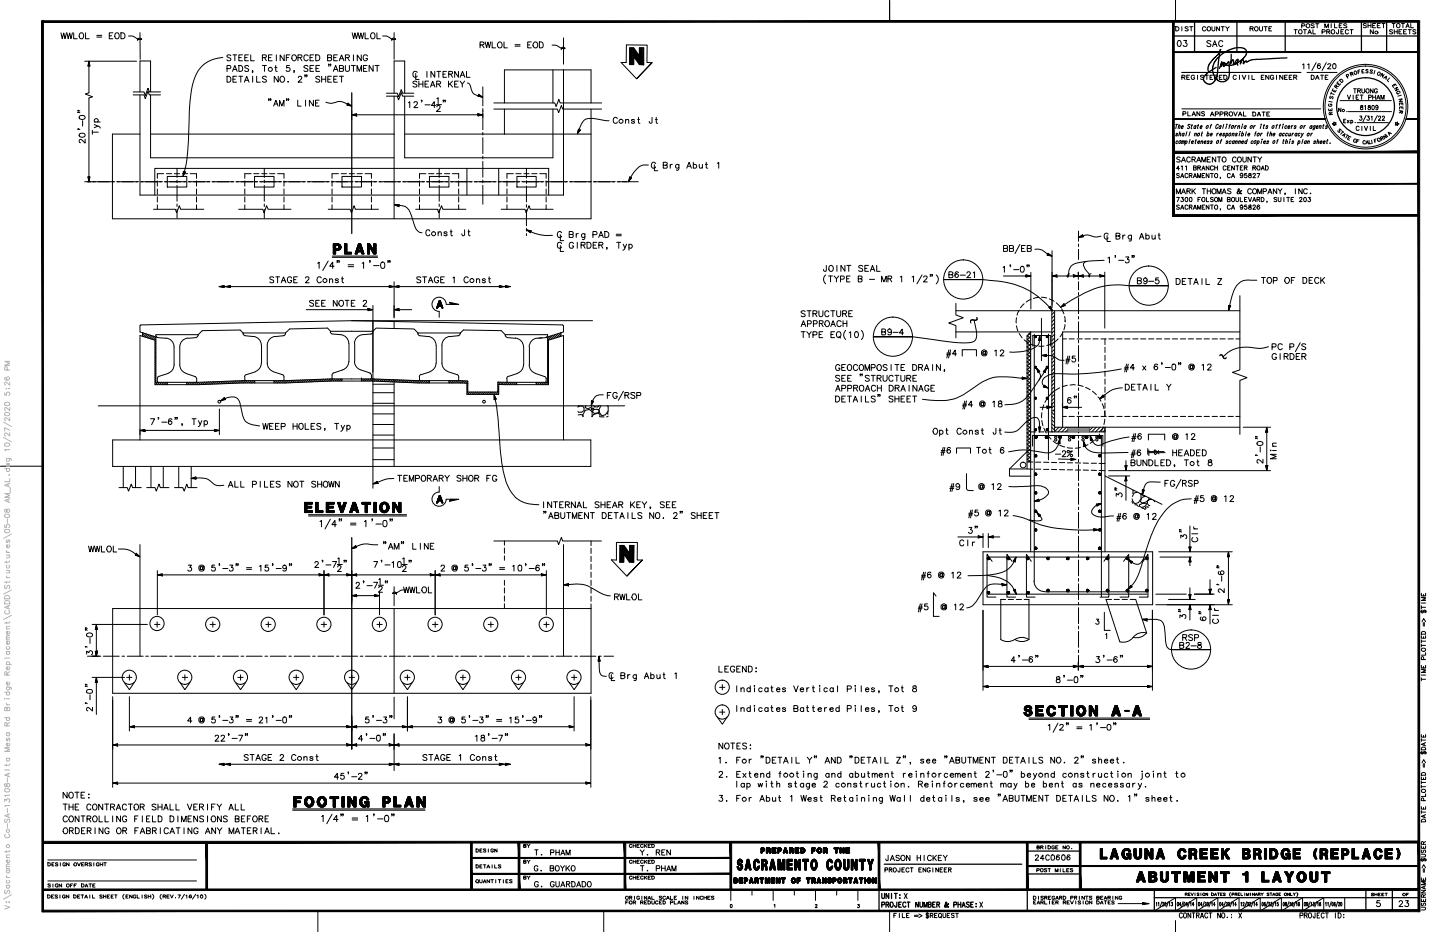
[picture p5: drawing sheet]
<svg xmlns="http://www.w3.org/2000/svg" width="432mm" height="279mm" viewBox="0 0 432 279" stroke-linecap="round" stroke-linejoin="round" font-family="sans-serif">
<g fill="none" stroke="#000" stroke-width=".3">
<path d="M18.3 9.8l.4 1.8 .4-1.8 .4 1.8 .4-1.8M20.1 9.8l.3 1.8 .5-1.8 .4 1.8 .4-1.8M22.1 9.8v1.8h1.1M24.1 9.9l.2-.1a.86 .86 0 0 1 .8 1 .86 .86 0 0 1-1 .8l-.4-.7zM25.4 18.4h15.6M25.7 9.8v1.8h1M26.4 19.8l.3-1.1 .2 1.1M26.5 19.7l.2-.7-.1 .7M26.7 18.4l.3 1.5-.3-.2-.3 .2zM26.7 18.6v9.2l-1.1 .4 2.1 .8-1 .4v24.8M29 10.6h1.5M29 11.1h1.5"/>
<path d="M32.8 10.7h.7M33.8 9.8h-1v1.8h1M34.7 9.9l.2-.1a.86 .86 0 0 1 .8 1 .86 .86 0 0 1-1 .8l-.3-.7zM36.3 9.8a.93 .93 0 0 1 1.1 .6 .93 .93 0 0 1-.6 1.2h-.5zM38.5 10.8a2.79 2.79 0 0 1 2.7 .9l1 .2 .3-.2-1-.2-.2 .7M42 9.8v8M66.8 17.2a9.4 9.4 0 0 0-9.1 8.3l-.4 2.4a109.3 109.3 0 0 0-.8 14.1l-.6 6.9-.9 3.6M69.2 16.7a.54 .54 0 0 0-.7-.3 .54 .54 0 0 0-.3 .7l.8 .4a.54 .54 0 0 1-.2 .8 .54 .54 0 0 1-.7-.4M69.8 16.4h1.2M70.4 16.4v1.8M71.6 17.3h.7M71.6 19.6a.92 .92 0 0 1 1.2 .9 .92 .92 0 0 1-1.2 .9z"/>
<path d="M72.7 16.4h-1.1v1.8h1.1M73.4 17.3h.7M74.5 16.4h-1.1v1.8h1.1M74.5 19.9a.54 .54 0 0 0-.7-.3 .54 .54 0 0 0-.3 .7l1 .5a.58 .58 0 0 1-.4 .6 .58 .58 0 0 1-.7-.3M75.2 16.4v1.8h1.1M78.7 17.3l1.1-.2v-.6l-1.1-.1v1.8M78.7 19.6h1.2M79.3 19.6v1.8M79.3 17.3l.6 .9M80.5 17.3h.7M81.6 16.4h-1.1v1.8h1.1M82.7 19.6v1.7l.4 .1"/>
<path d="M82.9 16.4v1.8M85.2 16.4v1.8l-1.2-1.8v1.8M85.9 17.3h.7M86.8 19.6h-.8l-.1 .8a.62 .62 0 0 1 1 .1 .62 .62 0 0 1-.2 .9 .62 .62 0 0 1-.9-.3M86.9 16.4h-1v1.8M87.8 16.5a.83 .83 0 0 1 1.1 .8 .83 .83 0 0 1-1.1 .8l-.3-.6zM89.3 17.3l1.1-.2v-.6l-1.1-.1v1.8M90 17.3l.6 .9M92.3 19.9a.6 .6 0 0 0-.6-.3 .6 .6 0 0 0-.5 .6l1.1 .6a.61 .61 0 0 1-.4 .6 .61 .61 0 0 1-.8-.3M92.4 16.8a.74 .74 0 0 0-1-.3 .74 .74 0 0 0-.3 1l.5 .7h.4l.4-.4M93 17.3h.7M94 16.4h-1v1.8h1"/>
<path d="M94 19.6h-1v1.8h1M94.7 16.4a.93 .93 0 0 1 1.2 .6 .93 .93 0 0 1-.7 1.2h-.5zM95.8 19.6h-1.1v1.8h1.1M98.2 17.3l1.1-.1 .1-.2-.1-.5-1.1-.1v1.8l1.1-.1 .1-.5-.3-.3M98.7 19.4l-.2 .4M99.2 19.4l-.2 .4M100.1 17.3h.7M101.2 16.4h-1.1v1.8h1.1M101.7 18.2l.7-1.8 .7 1.8M102 17.6h.9M103.6 17.3l1-.2v-.6l-1-.1v1.8M103.6 19.6v1.4a.62 .62 0 0 0 .7 .4 .62 .62 0 0 0 .5-.7v-1.1"/>
<path d="M104.2 17.3l.6 .9M105.3 19.6h1.3M105.6 9.8l.4 1.8 .4-1.8 .5 1.8 .4-1.8 .5 1.8 .4-1.8 .4 1.8 .5-1.8M106 16.4v1.8M106 19.6v1.8M108.3 16.4v1.8l-1.2-1.8v1.8M109.5 9.8v1.8h1M110 19.6h-1v1.8h1M110.2 16.8l-.1-.2a.76 .76 0 0 0-1 0 .76 .76 0 0 0-.2 .9l.1 .4a.54 .54 0 0 0 .7 .3 .54 .54 0 0 0 .3-.7h-.3M111.4 9.9l.2-.1a.86 .86 0 0 1 .9 1 .86 .86 0 0 1-1.1 .8l-.3-.7zM111.9 19.6v1.8l-1.2-1.8v1.8M112.5 19.6h1.2"/>
<path d="M113 9.8v1.8h1M113.1 19.6v1.8M114.7 10.8a2.79 2.79 0 0 1 2.7 .9l1.3 .1-.2-.2-.6-.2-.4 .8M118.2 9.8v8M144 13.5a.97 .97 0 0 0 1.2-.4v-.1a.97 .97 0 0 0-1.2-.4v1.8M144.5 13.5l.7 .9M145.5 12.6l.4 1.8 .4-1.8 .4 1.8 .4-1.8M147.6 12.6v1.8h1M149.5 12.7a.86 .86 0 0 1 1.2 .6 .86 .86 0 0 1-.6 1.1 .88 .88 0 0 1-1-.7 .88 .88 0 0 1 .4-1zM151.1 12.6v1.8h1M154.4 13.4h1.6M154.4 13.8h1.6"/>
<path d="M158.2 13.5h.7M159.3 12.6h-1.1v1.8h1.1M160 12.9l.2-.2a.86 .86 0 0 1 1.1 .6 .86 .86 0 0 1-.6 1.1 .86 .86 0 0 1-.8-.5 .86 .86 0 0 1 .1-1zM161.7 12.6h.6a.87 .87 0 0 1 .6 1.1 .87 .87 0 0 1-1.2 .5zM165.5 13.5l1.5 .2 1.2 .7 1.3 .1-.8-.3-.4 .7M169 11.4v7.8M188.8 14.4h1.3l1.6 2.3v-2.3h1.3v5h-1.3l-1.6-2.4v2.4h-1.3zM188.9 14.4v5M189.1 14.4l-.1 5M189.2 14.4v5M189.4 14.4v5M189.5 14.4v5"/>
<path d="M189.6 14.4v5M189.8 14.4l-.1 5M189.9 14.9l1.9 2.6M189.9 15.2l1.9 2.6M189.9 15.4l1.9 2.6M189.9 15.6l1.9 2.7M189.9 15.9l1.9 2.6M189.9 16.1l1.9 2.7M189.9 16.4l1.9 2.6M189.9 16.6l1.9 2.6M189.9 14.4v5M189.9 14.4l1.9 2.7"/>
<path d="M189.9 14.7l1.9 2.6M191.8 14.4v5M191.9 14.4v5M192.1 14.4l-.1 5M192.2 14.4v5M192.3 14.4v5M192.5 14.4v5M192.6 14.4v5M192.8 14.4l-.1 5M192.9 14.4v5M195.5 18.8l-4.6 4.8 4.6-4.8M195.5 18.8l-1.5-.1 .1-5.2h-6.3v5.2h-1.6l4.7 4.9"/>
<path d="M266.8 .1v6.4M352.5 .1v6.4M352.6 8h.4a.65 .65 0 0 1 .5 .6 .65 .65 0 0 1-.5 .7h-.4zM353.3 12.3a.49 .49 0 0 1 .8 .2l.1 .6-.3 .7h-.6l-.3-.7zM354.4 8v1.3M355 12.1h.9l-.5 .7a.59 .59 0 0 1 .4 1 .59 .59 0 0 1-1-.2M356.3 8.2a.43 .43 0 0 0-.5-.2 .43 .43 0 0 0-.3 .4l.6 .3a.43 .43 0 0 1-.1 .6 .43 .43 0 0 1-.7-.2M356.7 8h1M357.2 8v1.3M361.6 8.3a.61 .61 0 0 0-.9-.1 .61 .61 0 0 0 0 .9l.6 .2 .3-.3M363.1 12.4a.61 .61 0 0 0-.7-.2 .61 .61 0 0 0-.5 .6l1 .4a.57 .57 0 0 1-.2 .9 .57 .57 0 0 1-.8-.4M363.4 8v.9a.45 .45 0 0 0 .5 .4 .45 .45 0 0 0 .4-.5v-.8"/>
<path d="M363.6 14l.6-1.8 .7 1.8M363.8 13.3h.9M365.7 8v1.3l-.9-1.3v1.3M366.2 8h.9M366.6 8v1.3M366.6 12.5l-.1-.2a.87 .87 0 0 0-1.1 .7 .87 .87 0 0 0 .9 1l.3-.4M367.5 8l.5 .6M368.6 8l-.6 .6v.7M374.8 8.6l.9-.1 .1-.2-.3-.3h-.7v1.3M375.3 8.6l.5 .7M376.4 8.1a.58 .58 0 0 1 .8 .2 .58 .58 0 0 1-.3 .8 .58 .58 0 0 1-.7-.3zM377.6 8v.9a.48 .48 0 0 0 .6 .4 .48 .48 0 0 0 .4-.5v-.8"/>
<path d="M379 8h1M379.5 8v1.3M380.5 8.6h.5M381.3 8h-.8v1.3h.8M388 8.9h1M388.5 8.9v1.3M390.3 7.7h.8l.2-.3-1-.3v1.3M390.6 19.4l.4-.3v1.5M390.8 8.9h1M391.3 8.9v1.3M392.1 19.4l.4-.3v1.5M392.2 10.2l.5-1.3 .6 1.3"/>
<path d="M392.4 9.8h.7M393.7 8.9v1.3h.8M394.1 7.3a.43 .43 0 0 0-.5-.2 .43 .43 0 0 0-.3 .5l.7 .3 .1 .3h-1M394.5 7.1h1M394.7 18.8l-1.3 2.3M395 7.1v1.2M395.9 19.3a.53 .53 0 0 0-.7-.1 .53 .53 0 0 0-.2 .7v.2M396.4 9.6l.8-.1 .2-.4-1-.2v1.3M397.3 8.3v-1.2l.5 1.2 .5-1.2v1.2M397.7 18.8l-1.3 2.3M397.8 9.5h.5l.5 .7M398.1 19.4a.43 .43 0 0 1 .6-.3 .43 .43 0 0 1 .3 .6l-.9 .9h1"/>
<path d="M398.3 9.5l.5-.2-.1-.3-.9-.1v1.3M399.2 7.1v1.2M399.8 19.2a.75 .75 0 0 1 .9 .4 .75 .75 0 0 1-.3 .9 .75 .75 0 0 1-.9-.4 .75 .75 0 0 1 .3-.9zM400.2 7.1v1.2h.7M401.4 8.9l-.1 1.1-.3 .2-.3-.4M401.6 7.7h.5M402.1 9.5h.5M402.4 7.1h-.8v1.2h.8M402.9 8.9h-.8v1.3h.8M403.9 7.3a.43 .43 0 0 0-.6-.2 .43 .43 0 0 0-.3 .5l.8 .3 .1 .3h-1M404.4 9.1a.55 .55 0 0 0-.8 0 .55 .55 0 0 0 0 .8 .55 .55 0 0 0 .8 0M404.8 8.9h1"/>
<path d="M405.3 8.9v1.3M409.7 7.2a.41 .41 0 0 0-.5-.2 .41 .41 0 0 0-.3 .6l.7 .1a.43 .43 0 0 1-.2 .7 .43 .43 0 0 1-.6-.3M410.2 7.7h.9M410.2 7v1.3M411.1 7v1.3M411.6 7.7h.6M411.8 8.9v1.3l-.9-1.3v1.3M412.5 7h-.9v1.3h.9M413 7.7h.6M413.9 7h-.9v1.3h.9M414.4 7h.9M414.8 7v1.3"/>
<path d="M417.4 7h.9M417.6 9.1a.41 .41 0 0 0-.6-.2 .41 .41 0 0 0-.2 .5l.8 .3a.48 .48 0 0 1-.4 .5 .48 .48 0 0 1-.5-.2M417.9 7v1.3M418.1 9.5h.9M418.1 8.9v1.3M418.8 7.2a.57 .57 0 0 1 .8 .1 .57 .57 0 0 1 0 .7 .57 .57 0 0 1-.8 .1zM419 8.9v1.3M419.5 9.5h.5M420.2 7h.9M420.4 8.9h-.9v1.3h.9M420.7 7v1.3M420.9 9.5h.5"/>
<path d="M421.6 8.3l.5-1.3 .5 1.3M421.7 7.9h.7M421.8 8.9h-.9v1.3h.9M422.3 8.9h.9M422.7 8.9v1.3M423 7v1.3h.9M424.6 9.1a.41 .41 0 0 0-.6-.2 .41 .41 0 0 0-.2 .5l.8 .3a.48 .48 0 0 1-.4 .5 .48 .48 0 0 1-.5-.2M23.5 38.7l.4 .2M23.5 33.1l.4 .2M23.5 33.6l.4 .2M23.8 34.9l.7-.3 .7 .1 .3 .4a.91 .91 0 0 1-.9 .7 .91 .91 0 0 1-.9-.7zM24.8 36.2v1.6"/>
<path d="M27.7 39.6h1.8M27.7 39.1v1.2M28.3 37.3l1.5 .7 .2 .4M28.3 36.6h1.7M28.5 36.6a.57 .57 0 0 1-.1-.9 .57 .57 0 0 1 .9 0 .57 .57 0 0 1-.1 .9M29.4 37.8l-1.1 .5M39.9 28.4h3.3l.4 1.2 .8-2.2 .4 1h3.3M39.9 27.6h3.3l.4 1 .8-2.2 .4 1.2h3.3M42 27.6v-9.3h3.1v9.3M45.1 28.4v18.9h73.1M68.1 20.6h.5a.5 .5 0 0 0 .6-.5 .5 .5 0 0 0-.6-.5h-.5v1.9M68.1 22.9a.92 .92 0 0 1 1.1 .8 .92 .92 0 0 1-1.1 .9z"/>
<path d="M69.7 21.4l.7-1.8 .7 1.8M69.8 23.7h.7M70 20.8h.9M70.9 22.9h-1.1v1.7h1.1M71.6 22.9h1.2M72.2 22.9v1.7M73.3 24.6l.7-1.7 .7 1.7M73.5 24.1h.9M75.8 22.9v1.7M75.8 21.3l-.2 .5M77 22.9v1.7h1M79.9 23.2a.6 .6 0 0 0-.7-.4 .6 .6 0 0 0-.5 .6l1 .5a.54 .54 0 0 1-.1 .7 .54 .54 0 0 1-.7 0l-.2-.2"/>
<path d="M80.8 29.8l-.3 .4M81.3 29.8l-.2 .4M82 31.8l.7-1.8 .7 1.8M82.3 31.2h.9M82.4 20.3h.7M83.4 22.9v1.7l-1.2-1.7v1.7M83.8 31.8v-1.8l.7 1.8 .7-1.8v1.8M84.1 23.2l.2-.2a.8 .8 0 0 1 1 .8 .8 .8 0 0 1-1.2 .6zM86.1 29.8l-.2 .4M86.6 29.8l-.2 .4M88.3 21.3l-.2 .5M89.3 30v1.8h1"/>
<path d="M89.5 23.3l.4-.4a.53 .53 0 0 1 .6 .3 .53 .53 0 0 1-.3 .7l-.9 .7h1.3M91.6 22.6l-.2 .5M91.6 30v1.8M92.1 22.6l-.2 .5M93 20.5h.7M94 30v1.8l-1.2-1.8v1.8M94.6 30.9h.6M94.7 20.5h.7M95.7 30h-1.1v1.8h1.1M95.9 23.2a.6 .6 0 0 0-.7-.4 .6 .6 0 0 0-.5 .6l1 .5a.54 .54 0 0 1-.1 .7 .54 .54 0 0 1-.7 0l-.2-.2M96.5 23.7h1.2M96.5 22.9v1.7"/>
<path d="M97.7 22.9v1.7M97.7 30.7a5.3 5.3 0 0 0 4-.3 6.8 6.8 0 0 1 3.8 1.4M98.3 23.7h.7M99.4 22.9h-1.1v1.7h1.1M99.9 21.4l.7-1.8 .7 1.8M100.1 23.7h.7M100.2 20.8h.9M101.2 22.9h-1.1v1.7h1.1M101.8 20.5l1-.1 .2-.4a.97 .97 0 0 0-1.2-.4v1.8l1.1-.1 .1-.5-.4-.3M101.8 22.9h1.2M102.4 22.9v1.7M104.3 31.2l.2 .2-.3-.1"/>
<path d="M104.3 30.9l1.2 .9-1.6-.3 .4-.3zM104.3 31l.9 .7-1.1-.3M104.3 31.1l.5 .5-.7-.2M105.5 34.4l1.5-.3-.2 .3 .2 .4zM105.5 33.1v2.8M105.7 34.4h38.8M106.9 34.4h-.3l.3 .1M106.9 34.2l-1 .2 1 .3-.7-.3 .7-.1M107.1 21.4v-1.8l.7 1.8 .6-1.8v1.8M109 20.5h.7M115.9 28.8h3.2l.4 1.2 .8-2.3 .4 1.1h3.4M115.9 27.9h3.2l.4 1.1 .8-2.1 .4 1h3.4"/>
<path d="M118.2 27.9v-9.6h3.1v9.6M118.2 28.8v36.8M121.3 28.8v18.5h44.5v-14.6M122.5 30.8l.4-.3v1.8M124.1 30.9a.51 .51 0 0 1 .7-.4 .51 .51 0 0 1 .3 .7l-1 1.1h1.2M124.7 22v1.8h1M125 24.6a.6 .6 0 0 0-.6-.3 .6 .6 0 0 0-.5 .6l.9 .4a.54 .54 0 0 1 0 .8 .54 .54 0 0 1-.8-.1l-.2-.2M125.1 21.7a.74 .74 0 0 0-1-.2 .74 .74 0 0 0-.3 1l.2 .4 .3 .3h.4l.4-.4M125.6 25.2h1.2M125.6 24.3v1.8M126.6 30.2l-.2 .4M126.8 24.3v1.8"/>
<path d="M127.4 31.4h1.6M127.4 25.2h.7M128 21.4v1.8M128.5 24.3h-1.1v1.8h1.1M129.1 26.1l.6-1.8 .7 1.8M129.3 25.5h.9M130.4 21.4v1.8l-1.2-1.8v1.8M130.6 31.6h-1.3l.9-1.1v1.8M130.9 31.4h1.5M130.9 25.2h.6l.6 .9M131 29.6l.4-.3v1.8M131 32.1a.48 .48 0 0 1 .6-.5 .48 .48 0 0 1 .3 .7l-1 1.1h1.2"/>
<path d="M131 21.4h1.1M131.5 25.2l.5-.1 .1-.4a.97 .97 0 0 0-1.2-.4v1.8M131.6 21.4v1.8M132.8 22.2h.7M133.1 30.2l-.3 .4M133.6 30.2l-.2 .4M133.9 21.4h-1.1v1.8h1.1M134.5 24.3v1.8M134.6 22.2l1-.1v-.6l-1-.1v1.8M134.9 25.1l.8 1M135.1 22.2l.6 1M135.7 24.3l-1.2 1.2"/>
<path d="M136.3 25.2h.7M137.4 24.3h-1.1v1.8h1.1M137.5 21.4v1.8l-1.2-1.8v1.8M138 23.2l.7-1.8 .7 1.8M138 24.3l.6 .9M138.2 22.5h.9M139.3 24.3l-.7 .9v.9M139.9 21.4v1.8h1.1M140.1 24.9a1.11 1.11 0 0 1 1 1 2.68 2.68 0 0 0 1.8 2.7l1.6 .5M143.3 34.1l1.5 .3-1.5 .4 .1-.4zM143.3 34.2l1.1 .2-1.1 .3M143.4 34.4h.3l-.3 .1"/>
<path d="M143.4 34.3l.7 .1-.7 .2M143.5 28.3l1.3 .8-1.5-.3 .3-.2zM143.5 28.3l1 .7-1.2-.2M143.5 28.4l.6 .5-.7-.1M143.6 28.6l.2 .2-.3-.1M144.8 26v5.7M144.8 32.5v6.4M144.8 39.7v.7M148.1 32.7h19l.4 1.1 .8-2.2 .4 1.1h11.7M148.1 30.9h18.3l.4 1 .8-2.1 .4 1.1h12.4M151.3 30.9v-9.9h25.9v9.9M151.3 32.7v7.5"/>
<path d="M165.8 21v9.9M169 21v37.5h-127v-30.1M173.5 38.7l.2 .3h.4l-1 1.2zM173.5 38.7l-.3 1.2 .7-.9M173.5 38.9l-.1 .7 .5-.6M173.6 38.9l-.1 .3 .2-.2M177.2 32.7v32.9h-143.5v-25.4h8.3M182.6 36.2l-1.6-.1a10.2 10.2 0 0 0-5.3-.4 6 6 0 0 0-2.5 4.2M185.1 35.6l-.4-.4a.86 .86 0 0 0-.8 .9 .86 .86 0 0 0 1 .8l.2-.3M187.6 36.1l.4-.3 .5 .1v1.1M187.6 35.8v1.2M190.2 36.1l-.3-.3-.5 .3 .8 .3v.5l-.5 .1-.3-.3"/>
<path d="M191.2 35.8h.6M191.5 35.2v1.7l.4 .1M195.5 35.2v1.3a.43 .43 0 0 1-.5 .5 .43 .43 0 0 1-.3-.6M196.5 35.8h.6M196.8 35.2v1.4v.3l.4 .1M352.6 37.3h.6M352.9 37.3l-.3 1.2M353.4 37.9l.5-.2-.2 .8M353.6 37.3l-.3 1.2M353.8 39.5l-.4 1.3M354.3 38h.5v-.3a.43 .43 0 0 0-.5 .3 .43 .43 0 0 0 .2 .5l.2-.1M354.4 23.2l.8-.1 .1-.3-.3-.3h-.6v1.3"/>
<path d="M354.4 32.6h41.6M354.4 21.7h35.7M354.7 34.2h.4a.38 .38 0 0 0 .5-.4 .38 .38 0 0 0-.5-.3h-.4v1.2M354.9 23.2l.4 .6M355.1 39.9l-.2 .9M355.9 23.2h.5M355.9 39.5l-.4 1.3M356.2 33.5v1.2h.7M356.7 22.5h-.8v1.3h.8M356.9 37.5l-.1-.2-.6 .2 .5 .5v.4l-.3 .1-.4-.1M356.9 39.5l-.4 1.3M357.3 37.7h.3"/>
<path d="M357.4 34.7l.5-1.2 .6 1.2M357.4 37.3l-.2 1 .2 .2M357.6 34.3h.7M358.1 22.9a.53 .53 0 0 0-.7-.3 .53 .53 0 0 0-.2 .7l.1 .3a.49 .49 0 0 0 .6 .2 .49 .49 0 0 0 .3-.5h-.3M358.3 39.9l-.2 .9M358.6 37.8v-.1a.44 .44 0 0 0-.6 .3 .44 .44 0 0 0 .3 .5l.2-.1M358.6 37.7l-.1 .8M359.1 22.5v1.3M359.1 37.7h.3M359.3 37.3l-.2 1 .1 .2M359.8 33.5v1.2l-.9-1.2v1.2M359.9 38h.5l.1-.2a.42 .42 0 0 0-.6 .2 .42 .42 0 0 0 .3 .5l.2-.1"/>
<path d="M360.3 39.9h.3M360.5 39.5l-.3 1.1 .2 .2M360.9 22.7a.47 .47 0 0 0-.5-.2 .47 .47 0 0 0-.4 .5l.9 .4a.47 .47 0 0 1-.4 .4 .47 .47 0 0 1-.5-.2M361.2 33.7a.41 .41 0 0 0-.5-.3 .41 .41 0 0 0-.3 .6l.7 .2a.43 .43 0 0 1-.2 .6 .43 .43 0 0 1-.6-.3M361.4 22.5h.9M361.9 37.7l.1-.1a.41 .41 0 0 1 .2 .6 .41 .41 0 0 1-.5 .2zM361.9 22.5v1.3M362.2 39.5l-.3 1.3M362.8 23.2h.5M363 34.8l.5-1.3 .5 1.3M363 37.7h.2M363.2 34.4h.7"/>
<path d="M363.3 37.3l-.5 1.2M363.7 22.5h-.9v1.3h.9M364.2 23.2l.8-.1 .1-.3-.3-.3h-.6v1.3M364.4 34.2h.8l.1-.5-.9-.2v1.3M364.7 23.2l.4 .6M365 39.9l-.2 .9M365.3 37.5v-.2a.67 .67 0 0 0-.7 .5 .67 .67 0 0 0 .3 .7l.2-.3M365.4 39.9l-.5 .4M365.6 23.2h.5M365.8 34.2h.8l.1-.5-.9-.2v1.3M366.1 37.8a.36 .36 0 0 0-.5 .2 .36 .36 0 0 0 .3 .5l.1-.1M366.2 37.7l-.2 .8"/>
<path d="M366.5 22.5h-.9v1.3h.9M367 22.5a.66 .66 0 0 1 .9 .5 .66 .66 0 0 1-.5 .8h-.4zM367 37.3l-.4 1.2M367.2 34.2h.6l.4-.4-.2-.2-.8-.1v1.3M367.7 34.2l.5 .6M367.7 39.9l-.3 1.3M367.8 37.7l-.3 .8M367.9 37.2l-.1 .2zM368.6 37.7h.3M368.9 37.3l-.4 1.2M369.4 37.7l.2-.1a.41 .41 0 0 1 .2 .6 .41 .41 0 0 1-.6 .2zM369.6 39.9l-.2 .9"/>
<path d="M370 33.5l.5 1.3 .5-1.3M370.5 37.7l-.3 .8M370.7 22.8l-.1-.1a.56 .56 0 0 0-.7 .1 .56 .56 0 0 0 0 .8 .56 .56 0 0 0 .8 0M370.8 37.7l-.5 .3M371.2 37.9l.5-.2-.1 .8M371.3 37.7l-.2 .8M371.3 34.8l.6-1.3 .5 1.3M371.5 34.4h.7M371.7 22.5v1.3M371.8 39.9l-.3 .9M371.8 39.5v.1zM372.5 22.5l.6 1.3 .5-1.3"/>
<path d="M372.5 37.7l-.3 .8M372.6 39.5l-.4 1.3M372.6 37.2l-.1 .2zM372.9 33.5v1.3h.7M373.6 37.8v-.1a.43 .43 0 0 0-.5 .3 .43 .43 0 0 0 .2 .5l.2-.1M373.7 37.7l-.3 .8M373.8 39.5l-.4 1.3M374.5 22.5v1.3M375.1 37.7l.2-.1a.41 .41 0 0 1 .1 .6 .41 .41 0 0 1-.5 .2zM375.4 22.5v1.3h.8M375.7 33.6h.4a.62 .62 0 0 1 .5 .6 .62 .62 0 0 1-.6 .6h-.3zM376 37.7l-.1 .8"/>
<path d="M376.3 39.9h.3M376.4 37.7l-.4 .3M376.7 39.5l-.5 1.3M377 34.8l.5-1.2 .5 1.2M377.2 34.4h.7M378.1 37.7l-.2 .8M378.2 37.2l-.1 .2zM378.2 23.2h.5M378.2 39.9l-.2 .9M378.5 33.6h.8M378.5 39.9l-.4 .4M378.8 37.7h.4"/>
<path d="M378.9 33.6v1.2M379 22.5h-.8v1.3h.8M379.1 37.3l-.3 1 .2 .2M379.9 34.2h.5M380 39.9h.3M380.2 37.8l-.2-.1-.3 .1 .3 .3a.27 .27 0 0 1-.1 .4 .27 .27 0 0 1-.4-.1M380.2 39.5l-.1 1.3M380.5 22.5v1.3l-1-1.3v1.3M380.7 33.6h-.8v1.2h.8M381.1 39.5l-.4 1.3M381.6 37.7l.2-.1a.41 .41 0 0 1 .2 .6 .41 .41 0 0 1-.6 .2zM381.9 22.9a.53 .53 0 0 0-.7-.3 .53 .53 0 0 0-.3 .7l.2 .3a.42 .42 0 0 0 .5 .2 .42 .42 0 0 0 .2-.5h-.2"/>
<path d="M382.7 37.7h.3M382.8 22.5v1.3M383 37.3l-.4 1.2M383.6 37.7h.3M384 37.3l-.5 1.2M384.2 39.9l-.2 .9M384.7 22.5v1.3l-1-1.3v1.3M384.7 37.7l-.2 .8M384.8 37.2l-.1 .2zM385.2 23.2h.5M385.9 37.8l-.1-.1a.44 .44 0 0 0-.5 .3 .44 .44 0 0 0 .2 .5l.3-.1M386 22.5h-.8v1.3h.8"/>
<path d="M386.2 38h.6l-.1-.3a.43 .43 0 0 0-.5 .3 .43 .43 0 0 0 .3 .5l.2-.1M386.5 39.9l-.1 .8 .3 .1 .2-.3M386.6 23.2h.5M387 39.9l-.2 .9M387.3 37.7l-.1 .8M387.4 22.5h-.8v1.3h.8M387.6 39.9l-.3 .9M387.7 37.7l-.4 .3M387.9 23.2h.5l.5 .6M387.9 39.9l-.4 .4M388.4 23.2l.3-.1v-.5l-.8-.1v1.3M388.7 37.8l-.5-.1v.3l.4 .4-.3 .1-.3-.1"/>
<path d="M388.9 39.9l-.2 .9M390.1 37.7l.1-.1a.41 .41 0 0 1 .2 .6 .41 .41 0 0 1-.5 .2zM390.3 39.9l.1 .9M390.8 39.9l-.8 1.3M391.1 37.7l-.2 .8M391.5 37.7l-.5 .3M391.9 21.7h9M393.2 39.9l-.2 .9M393.2 22.5a.67 .67 0 0 1 .9 .7 .67 .67 0 0 1-.9 .6zM393.4 37.8l-.1-.1a.43 .43 0 0 0-.5 .3 .43 .43 0 0 0 .3 .5l.2-.1M393.4 37.7l-.2 .8M393.6 39.9l-.5 .4"/>
<path d="M394.3 37.8a.36 .36 0 0 0-.5 .2 .36 .36 0 0 0 .3 .5l.1-.1M394.4 37.7l-.3 1-.5 .2M394.5 23.8l.5-1.3 .5 1.3M394.7 23.4h.7M394.7 38h.5v-.3a.45 .45 0 0 0-.5 .3 .45 .45 0 0 0 .2 .5l.3-.1M395.7 37.9l.5-.2-.2 .8M395.7 37.7l-.2 .8M396 22.5h.9M396.4 22.5v1.3M396.7 37.7h.3M396.9 37.3l-.2 1 .1 .2M397.4 23.2h.5"/>
<path d="M398.1 37.8l-.5-.1v.3l.4 .4-.3 .1-.3-.1M398.2 22.5h-.8v1.3h.8M398.5 30.4l1 .2M398.6 31.2a.37 .37 0 0 0-.2 .4 .37 .37 0 0 0 .4 .3l.4-.1 .2-.4-.2-.2-.2 .2M398.9 32.8v.4M399 28.8a.32 .32 0 0 0-.3 .4 .32 .32 0 0 0 .3 .3l.4-.5a.33 .33 0 0 1 .4 .3 .33 .33 0 0 1-.3 .4M399 34l-.3-.3-.2 .3 .2 .4 .9-.2M399.1 27.9l.9 .4M399.2 27.6l-.2 .7M399.4 32.5v.6l-.9 .1-.1-.6M399.5 33.6l-.5 .4 .1 .4M399.7 26.6l-.2 .5 .9 .5 .3-.5"/>
<path d="M400 36.5l.2 .4 .5-.1-.3 .3 .3 .4-.5-.2-.2 .4v-.4l-.5-.2 .5-.1zM400.1 27.1l-.2 .3M400.5 26.2l.3-.4-.1-.3-.6 .4 .8 .6M400.7 25.9l.7 .1M401.2 39.2a.33 .33 0 0 0 .1 .4 .33 .33 0 0 0 .5-.1l-.2-.6a.34 .34 0 0 1 .4-.1 .34 .34 0 0 1 .1 .4M401.3 24.4l-.4 .6 .7 .6 .4-.5M401.5 25l-.2 .3M401.7 24l.3-.2a.47 .47 0 0 1 .6 .3 .47 .47 0 0 1-.3 .6zM401.8 30.2h15.4M402.1 32.4v1.1l-.7-1.1v1.1M402.4 39.2l.5 .5M402.7 39.5l-.7 .8"/>
<path d="M402.9 36.3h.4M403.5 35.8h-.6v1h.6M403.9 23l.4-.3a.29 .29 0 0 0 0-.4 .29 .29 0 0 0-.4 .1l-.3 .1 .6 .9M404 36.1l.6 .7M404.1 28.5l.4 1.3 .5-1.3M404.3 33.5h13M404.6 36.1l-.6 .7M405 22.3l.6-.3-.2-.3-.6 .1 .4 1M405.1 36.1v1M405.1 36.3a.33 .33 0 0 1 .4-.1 .33 .33 0 0 1 0 .5 .33 .33 0 0 1-.4 0M405.3 22.2l.5 .3M405.8 28.5v1.3"/>
<path d="M405.9 26.6h.8M406.3 26.6v1.3M406.7 29.1h.4M407 36.8h9.3M407.1 27.2h.6l.3-.3-.3-.3h-.6v1.3M407.4 28.5h-.7v1.3h.7M407.5 38.1v-.1a.53 .53 0 0 0-.7 .1 .53 .53 0 0 0 0 .8 .53 .53 0 0 0 .7 0M407.5 27.2l.5 .7M407.6 21.5l-.4 .1M407.7 21l-.5 .1 .1 1M407.7 34.8h.7l-.3 .5a.38 .38 0 0 1 .2 .6 .38 .38 0 0 1-.6-.1M407.9 28.5h.8"/>
<path d="M408.1 31.7l-.1 .2a.54 .54 0 0 1 .6 .3 .54 .54 0 0 1-.2 .7 .44 .44 0 0 1-.5-.5 .44 .44 0 0 1 .6-.3l.1-.4zM408.3 28.5v1.3M408.4 37.8v1.3M408.4 26.6v.9a.42 .42 0 0 0 .5 .4 .42 .42 0 0 0 .3-.5v-.8M408.7 21.3l-.3 .1M408.9 20.8l-.5 .1v1l.7-.1M409.1 37.8l.5 1.3 .5-1.3M409.2 31.8l.2-.2v1.3M409.6 34.6l-.9 1.9M409.7 26.8l.3-.2a.61 .61 0 0 1 .5 .7 .61 .61 0 0 1-.7 .5l-.2-.4zM410 34.8h.6l-.3 .5a.38 .38 0 0 1 .3 .6 .38 .38 0 0 1-.7-.1M410.2 21a.3 .3 0 0 0-.4-.2 .3 .3 0 0 0-.2 .4l.5 .2 .1 .3h-.6"/>
<path d="M410.3 31.7v.2a.54 .54 0 0 1 .6 .3 .54 .54 0 0 1-.2 .7h-.2a.54 .54 0 0 1-.2-.7 .54 .54 0 0 1 .6-.3l-.2-.3zM410.4 29.2h.3a.38 .38 0 0 0 .5-.3 .38 .38 0 0 0-.5-.4h-.3v1.3M410.9 37.8v1.3M411.2 35.1l.2-.3v1.3M411.5 31.7l.2-.1a.61 .61 0 0 1 .4 .7 .61 .61 0 0 1-.6 .5zM411.6 21.2a.32 .32 0 0 0-.3-.3 .32 .32 0 0 0-.3 .4l.5 .4v.2h-.7v-.2M411.6 29.1h.9M411.6 28.5v1.3M411.7 26.6v1.3l-.8-1.3v1.3M411.8 37.8v1.3h.7M412.3 21.1l-.3 1.1M412.5 28.5v1.3"/>
<path d="M412.8 29.8l.5-1.3 .5 1.3M413 29.4h.6M413 26.9l-.1-.1a.53 .53 0 0 0-.8 .4 .53 .53 0 0 0 .8 .5l.1-.3h-.3M413 34.6l-.9 1.9M413.1 21.8a.43 .43 0 0 1 .7 0 .43 .43 0 0 1-.1 .7 .43 .43 0 0 1-.6-.2zM413.2 32a.47 .47 0 0 1 0 .6 .47 .47 0 0 1-.6 .1M413.4 35.1a.32 .32 0 0 1 .3-.3 .32 .32 0 0 1 .3 .4l-.7 .9h.8M414.1 29.8v-1.3l.5 1.3 .4-1.3v1.3M414.5 35.1a.32 .32 0 0 1 .4-.3 .32 .32 0 0 1 .2 .5l-.6 .8h.7M414.9 23.4l.9-.6-.2 1M415 22.3l-.4 .9-.1-1.2-.5 .9M415.2 23.2l.5 .3"/>
<path d="M416.7 23.4l-.7 .7 .4 .4M416.9 39.9l-.3 .4M418 25.4l.1 .3M418.1 26.7l.9-.5-.5 1 .9-.5M418.3 36.8l.5 .1 .2-.4v.5l.5 .1-.5 .2v.4l-.2-.4-.5 .2 .3-.4zM418.7 25.7l-.4-.6-.8 .6 .4 .5M419.2 27.9l.2 .2a.37 .37 0 0 1-.5 0 .37 .37 0 0 1-.1-.5 .49 .49 0 0 1 .6-.3 .49 .49 0 0 1 .4 .6h-.1M419.5 29.8l1-.1-1 .8 1.1-.1M419.6 33.1l1 .2-.2 .7-.3-.2v-.5M419.7 32.7v-.6h.9l.1 .6M420.1 33.6l-.6 .2M420.2 28.6l-1 .2"/>
<path d="M420.2 30.9v.4M420.2 32.1v.3M420.7 31.5l-.1-.6h-1l.1 .7M23.8 40.2l.7-.3 .7 .1 .3 .4a.91 .91 0 0 1-.9 .8 .91 .91 0 0 1-.9-.8zM25.4 54.5h9M25.5 41.7v1.2l-1.1-1a.48 .48 0 0 0-.7 .3 .48 .48 0 0 0 .4 .6M26.4 53l.3 .1 .3-.1-.3 1.5zM26.4 53l.3 1.1 .2-1.1M26.5 53l.2 .8 .1-.8M26.6 53.1l.1 .3v-.3M35 54.5h6.5M42.1 54.5h6.6"/>
<path d="M45.1 40.2h73.1M46.4 58.5v-8h118.1v8M47.2 54.2v1.6M47.2 56.6v1.6M47.2 59v1.6M49.1 52.1h-1.9v1.4M49.3 54.5h6.5M49.9 52.1h1.6M50.2 52.9h5.8v3.2h-5.8zM52.3 52.1h1.5M53.1 50.5v2.7M53.1 54v.8"/>
<path d="M53.1 55.6v4.7M54.7 52.1h1.6M55 51.3l.2 .3 .4-.1-.7 1.4zM55.1 51.4l-.1 1.1M55.1 51.5v.7l.3-.6M55.2 51.6v.3l.1-.3M55.6 51.6l-.6 .9M56.5 54.5h6.5M57 52.1h1.9v1.4M58.9 54.2v1.6M58.9 56.6v1.6M58.9 59v1.6"/>
<path d="M63.6 54.5h6.6M70.7 54.5h6.6M73.4 54.2v1.6M73.4 56.6v1.6M73.4 59v1.6M75.3 52.1h-1.9v1.4M76.1 52.1h1.6M76.3 52.9h5.9v3.2h-5.9zM77.9 54.5h6.6M78.5 52.1h1.6M79.2 50.5v2.7M79.2 54v.8"/>
<path d="M79.2 55.6v4.7M80.8 52.1h1.6M83.2 52.1h2v1.4M85 54.5h6.6M85.2 54.2v1.6M85.2 56.6v1.6M85.2 59v1.6M92.1 54.5h6.6M99.3 54.5h6.6M99.6 54.2v1.6M99.6 56.6v1.6M99.6 59v1.6"/>
<path d="M101.5 52.1h-1.9v1.4M102.3 52.1h1.6M102.6 52.9h5.8v3.2h-5.8zM104.7 52.1h1.6M106.4 54.5h6.6M107.1 52.1h1.5M109.5 52.1h1.9v1.4M111.4 54.2v1.6M111.4 56.6v1.6M111.4 59v1.6M113.6 54.5h6.5M120.7 54.5h6.6"/>
<path d="M121.3 40.2h30M125.8 54.2v1.6M125.8 56.6v1.6M125.8 59v1.6M127.7 52.1h-1.9v1.4M127.9 54.5h6.5M128.5 52.1h1.6M128.8 52.9h5.8v3.2h-5.8zM130.9 52.1h1.6M131.7 50.5v2.7M131.7 54v.8M131.7 55.6v4.7"/>
<path d="M133.3 52.1h1.6M135.1 54.5h6.5M135.6 52.1h1.9v1.4M137.5 54.2v1.6M137.5 56.6v1.6M137.5 59v1.6M140 50.5v8M142.2 54.5h6.6M144.8 41.3v4.7M144.8 46.8v.8M144.8 48.4v4.7M144.8 54v.8"/>
<path d="M144.8 55.6v5.6M149.4 54.5h6.5M149.5 50.5v8M151.3 40.2h25.9M152 54.2v1.6M152 56.6v1.6M152 59v1.6M153.9 52.1h-1.9v1.4M154.7 52.1h1.6M155 52.9h5.8v3.2h-5.8zM156.5 54.5h6.6M157.1 52.1h1.6"/>
<path d="M157.9 50.5v2.9M157.9 54.2v.8M157.9 55.8v4.7M159.4 52.1h1.6M161.9 52.1h1.9v1.4M163.6 54.5h6.6M163.8 54.2v1.6M163.8 56.6v1.6M163.8 59v1.6M170.8 54.5h6.6M177.9 54.5h6.6M185 54.5h6.4"/>
<path d="M188.8 53l.2 .3h.4l-.9 1.2zM188.9 53l-.3 1.2 .8-.9M189 53.1l-.2 .7 .4-.5M189 53.2l-.1 .3 .2-.2M194.4 49.5a4.2 4.2 0 0 0-4.4 2.3l-1.5 2.7M196.2 49.4v1.8h1M196.6 49l-.3-.2a.8 .8 0 0 0-1 .8 .8 .8 0 0 0 1.2 .6l.1-.2M198.9 49.5l1.1-.2 .1-.3-.5-.4h-.7v1.8h1.1l.1-.6-.4-.3M201 49.3v1.1M201.6 49.3h-.4l-.2 .4M203.6 49.5a.56 .56 0 0 0-.9-.1 .56 .56 0 0 0 0 .9 .56 .56 0 0 0 .9-.1M203.6 49.3l-.1 1.5-.2 .3-.5-.2"/>
<path d="M205.9 50.4l.7-1.8 .7 1.8M206.2 49.8h.9M207.9 49.5l.1-.2a.59 .59 0 0 1 .8 .2 .59 .59 0 0 1-.1 .8 .59 .59 0 0 1-.8-.1M207.9 48.6v1.8M209.7 49.3l.1 1.1h.4l.4-.3M210.6 49.3v1.1M211.5 49.3h.7M211.8 48.6v1.8h.4M215.1 49l.4-.4v1.8M352.7 58.1v-1.5l.7 1.5 .5-1.5v1.5M352.8 59.2h.8l-.5 1.3M353.1 40.1l-.4-.1v.3l.4 .3-.3 .2-.2-.2"/>
<path d="M353.2 42.4v-.1a.41 .41 0 0 0-.6 .2 .41 .41 0 0 0 .3 .6l.2-.2M353.6 40.2l.5-.2-.2 .8M353.6 52.2a.38 .38 0 0 0-.5-.2 .38 .38 0 0 0-.2 .5l.6 .2a.4 .4 0 0 1-.1 .6 .4 .4 0 0 1-.6-.2M353.7 42.2l.2-.1a.41 .41 0 0 1 .1 .6 .41 .41 0 0 1-.5 .2zM353.7 50.5h-.9l.6-.8v1.3M353.9 47.3a.48 .48 0 0 0-.7-.3 .48 .48 0 0 0-.2 .7l.8 .4a.52 .52 0 0 1-.3 .5 .52 .52 0 0 1-.6-.2M354 53.3l.5-1.3 .5 1.3M354.2 59.2h.6l-.3 .5a.41 .41 0 0 1 .3 .7 .41 .41 0 0 1-.7-.2M354.2 52.8h.6M354.2 49.9l.3-.2v1.3M354.3 58.1l.6-1.5 .6 1.5M354.3 48.6l.6-1.5 .6 1.5"/>
<path d="M354.4 42.5l.2-.3 .2 .3M354.5 42.2l-.2 .9M354.5 57.6h.8M354.5 48.1h.8M354.6 43.1l.2-.6 .4-.3-.2 .9M355.1 40.1l-.1-.1a.42 .42 0 0 0-.5 .2 .42 .42 0 0 0 .2 .6l.3-.2M355.5 42.4l.2-.2a.37 .37 0 0 1 .2 .6 .37 .37 0 0 1-.6 .1M355.5 49.9l.3-.2v1.3M355.5 42.2l-.3 1.3M355.5 59.2a.63 .63 0 0 1 .8 .5 .63 .63 0 0 1-.4 .8l-.5-.3zM355.9 57.3l.9-.1 .1-.4-.3-.2h-.7v1.5M356.2 52.3v-.1a.53 .53 0 0 0-.7 .1 .53 .53 0 0 0 0 .7 .53 .53 0 0 0 .7 0"/>
<path d="M356.4 57.3l.5 .8M356.6 52.6l.8-.1v-.4l-.8-.1v1.3M356.8 59.2a.63 .63 0 0 1 .7 .5 .63 .63 0 0 1-.4 .8l-.4-.3zM356.9 41.8l-.3 1.3M356.9 47.4l-.3-.3a.71 .71 0 0 0-.8 .8 .71 .71 0 0 0 1.1 .5v-.1M357.1 52.6l.3 .7M357.3 42.5h.6l-.1-.3a.43 .43 0 0 0-.5 .3 .43 .43 0 0 0 .3 .6l.2-.2M357.4 56.6v1.5M357.4 47.8h.7l.4-.4-.4-.3h-.7v1.5M357.8 57.2l.7 .9M357.8 53.3l.5-1.3 .5 1.3M357.9 50.3l.7-.1v-.4l-.7-.1v1.3l.7-.1 .1-.4-.2-.2"/>
<path d="M357.9 47.8l.6 .8M358 52.8h.6M358.3 40.2l.5-.2-.2 .8M358.4 42.2h.3M358.5 56.6l-1.1 1M358.6 41.8l-.2 1 .1 .3M358.8 48.6l.7-1.5 .5 1.5M359.1 53.3v-1.3l.5 1.3 .4-1.3v1.3M359.1 48.1h.8M359.2 50.3l.7-.1v-.4l-.7-.1v1.3M359.2 42.5h.5l.1-.1a.36 .36 0 0 0-.6 .1 .36 .36 0 0 0 .3 .5l.2-.1M359.2 59.8h.5"/>
<path d="M359.3 40l.1-.1a.41 .41 0 0 1 .2 .6 .41 .41 0 0 1-.5 .2zM359.6 50.3l.4 .7M360 59.2h-.8v1.3M360.2 42.5l.5-.2-.1 .8M360.2 42.2l-.2 .9M360.4 51l.5-1.3 .4 1.3M360.4 48.6v-1.5l.6 1.5 .6-1.5v1.5M360.5 59.4a.53 .53 0 0 1 .8 .4 .53 .53 0 0 1-.8 .5zM360.5 56.6h1M360.5 52.6h.4M360.6 50.5h.6M361 56.6v1.5"/>
<path d="M361.1 42.5h.5v-.1a.39 .39 0 0 0-.5 .1 .39 .39 0 0 0 .2 .6l.2-.2M361.3 52h-.8v1.3h.8M361.8 59.2v1.3h.7M362 57.3h1M362 56.6v1.5M362 47.8h.6M362.1 40.1l.2-.2a.39 .39 0 0 1 .2 .6 .39 .39 0 0 1-.6 .1M362.5 52v1.3l-.8-1.3v1.3M362.5 49.7v1.3l-.8-1.3v1.3M362.6 42.4l-.5-.1 .4 .6-.3 .2-.3-.2M363 40.3h.5v-.2a.4 .4 0 0 0-.5 .1 .4 .4 0 0 0 .2 .6l.2-.2M363 52h.8"/>
<path d="M363 47.1h-1v1.5h1M363 56.6v1.5M363.4 52v1.3M363.5 42.4l-.4-.1 .3 .6-.2 .2-.3-.2M363.5 56.8a.66 .66 0 0 1 .9 .1 .66 .66 0 0 1 0 .9 .66 .66 0 0 1-.9 0zM363.8 59.4a.38 .38 0 0 0-.5-.2 .38 .38 0 0 0-.2 .5l.6 .2a.4 .4 0 0 1-.2 .6 .4 .4 0 0 1-.5-.2M363.9 50a.51 .51 0 0 0-.7-.2 .51 .51 0 0 0-.2 .7l.3 .5 .6-.3M364.2 50.3h.9M364.2 49.7v1.3M364.3 59.4a.53 .53 0 0 1 .8 .4 .53 .53 0 0 1-.8 .5zM364.3 52.2a.53 .53 0 0 1 .8 .4 .53 .53 0 0 1-.8 .5zM364.6 47.1v1.5l-1.1-1.5v1.5"/>
<path d="M364.9 58.1v-1.5l.7 1.5 .5-1.5v1.5M365 42.2l.2-.1a.41 .41 0 0 1 .1 .6 .41 .41 0 0 1-.5 .2zM365.1 49.7v1.3M365.1 47.1h1M365.6 47.1v1.5M365.8 40.3h.5v-.3a.4 .4 0 0 0-.5 .3 .4 .4 0 0 0 .2 .5l.2-.2M366 42.2h.3M366 53.2l-.1 .3M366.4 41.8l-.5 1.3M366.5 58.1l.6-1.5 .6 1.5M366.6 47.3a.66 .66 0 0 1 .9 .1 .66 .66 0 0 1 0 .9 .66 .66 0 0 1-.9 0zM366.7 57.6h.8"/>
<path d="M367.3 40.1l-.5-.1v.3l.4 .3-.3 .2-.3-.2M367.7 50a.51 .51 0 0 0-.7-.2 .51 .51 0 0 0-.2 .7l.3 .5 .6-.3M367.7 40.1l.2-.2a.4 .4 0 0 1 .2 .6 .4 .4 0 0 1-.6 .1M368 59.8l.8-.1v-.5h-.2h-.6v1.3l.9-.2-.3-.5M368.1 50.3h.5M368.2 42.4l-.4-.1 .3 .6-.2 .2-.3-.2M368.7 40l.1-.1a.41 .41 0 0 1 .2 .6 .41 .41 0 0 1-.5 .2zM368.9 49.7h-.8v1.3h.8M368.9 52.3v-.1a.53 .53 0 0 0-.7 .1 .53 .53 0 0 0 0 .7 .53 .53 0 0 0 .7 0M369.1 56.8a.48 .48 0 0 0-.6-.3 .48 .48 0 0 0-.3 .6l.9 .4a.51 .51 0 0 1-.4 .6 .51 .51 0 0 1-.6-.3M369.2 42.4a.34 .34 0 0 0-.6 .1 .34 .34 0 0 0 .3 .5l.2-.1M369.3 53.3l.5-1.3 .4 1.3"/>
<path d="M369.4 59.4a.53 .53 0 0 1 .8 .4 .53 .53 0 0 1-.8 .5zM369.4 52.8h.7M369.6 40.2l.5-.2-.2 .8M370.1 42.4a.36 .36 0 0 0-.5 .1 .36 .36 0 0 0 .3 .5l.1-.1M370.1 49.7v1.3l-.8-1.3v1.3M370.2 42.2l-.2 .9M370.5 42.5l.5-.2-.2 .8M370.6 42.2l-.2 .9M370.6 59.2v.9a.42 .42 0 0 0 .5 .4 .42 .42 0 0 0 .3-.6v-.7M370.6 49.7h.8M370.6 47.4l-.3-.3a.71 .71 0 0 0-.8 .8 .71 .71 0 0 0 1.1 .5v-.1M371 40.1l-.4-.1-.1 .3 .4 .3-.3 .2-.2-.2"/>
<path d="M371 49.7v1.3M371.2 47.3a.66 .66 0 0 1 .9 .1 .66 .66 0 0 1 0 .9 .66 .66 0 0 1-.9 0zM371.2 57.4l-.1 .6M371.3 57l.9 1.1M371.5 42.5l.5-.2-.2 .8M371.5 42.2l-.2 .9M371.9 59.2v1.3h.7M371.9 50.3h.5M372.3 57.1h-.1a1.09 1.09 0 0 1-1.2 .9v-.5l.7-.6-.2-.3-.3 .2 .1 .3 .7 .9 .2 .1 .1-.2M372.4 42.5h.5v-.3a.43 .43 0 0 0-.5 .3 .43 .43 0 0 0 .2 .6l.2-.2M372.4 40.1l.2-.2a.4 .4 0 0 1 .2 .6 .4 .4 0 0 1-.6 .1M372.7 52.5a.54 .54 0 0 1-.1 .6 .54 .54 0 0 1-.6 .1l-.1-.1"/>
<path d="M372.7 49.7h-.8v1.3h.8M372.7 47.1v1.1a.52 .52 0 0 0 .6 .4 .52 .52 0 0 0 .4-.6v-.9M373.1 50.3l.8-.1v-.4l-.8-.1v1.3M373.2 59.8h.4M373.6 50.3l.4 .7M373.8 52h-.5l-.1 .6a.43 .43 0 0 1 .6 0 .43 .43 0 0 1 0 .6 .43 .43 0 0 1-.7-.2M373.9 42.4a.36 .36 0 0 0-.6 .1 .36 .36 0 0 0 .3 .5l.2-.1M374 59.2h-.8v1.3h.8M374.1 41.8l-.4 1.3M374.2 40.3h.6l-.1-.3a.4 .4 0 0 0-.5 .3 .4 .4 0 0 0 .3 .5l.1-.2M374.3 59.2l.5 1.3 .5-1.3M374.5 52.1v.4l.6 .1a.37 .37 0 0 1 0 .6 .37 .37 0 0 1-.5 0 .37 .37 0 0 1 0-.6l.6-.1v-.3z"/>
<path d="M375.2 56.9v-.1a.67 .67 0 0 0-1.1 .5 .67 .67 0 0 0 1.1 .6v-.1M375.2 47.1v1.5l-1-1.5v1.5M375.7 50.3l.7-.1v-.4l-.7-.1v1.3M375.7 56.8a.66 .66 0 0 1 .9 .1 .66 .66 0 0 1 0 .9 .66 .66 0 0 1-.9 0zM375.7 52.3a.35 .35 0 0 1 .5-.3 .35 .35 0 0 1 .2 .5l-.7 .8h.8M375.7 47.1h1M375.8 42.4a.38 .38 0 0 0-.6 .1 .38 .38 0 0 0 .2 .6l.3-.2M376.1 50.3l.4 .7M376.2 42.2l.2-.1a.41 .41 0 0 1 .2 .6 .41 .41 0 0 1-.6 .2zM376.2 47.1v1.5M376.9 59.8l.8-.1v-.5h-.8v1.3M376.9 52h.9l-.6 1.3"/>
<path d="M377.1 42.4l.2-.2a.41 .41 0 0 1 .2 .6 .41 .41 0 0 1-.5 .2v-.1M377.1 58.1v-1.5l.7 1.5 .5-1.5v1.5M377.1 49.8a.58 .58 0 0 1 .7 .6 .58 .58 0 0 1-.7 .5l-.2-.4zM377.1 47.1l.7 .7M377.2 40l.1-.1a.41 .41 0 0 1 .2 .6 .41 .41 0 0 1-.5 .2zM377.2 42.2l-.4 1.3M377.4 59.8l.4 .7M378.1 51l.6-1.3 .4 1.3M378.2 59.2a.66 .66 0 0 1 .8 .6 .66 .66 0 0 1-.8 .7zM378.3 50.5h.7M378.3 47.1l-.5 .7v.8M378.4 42.2l-.3 .9"/>
<path d="M378.4 41.7v.2zM378.8 57.4h.4a.44 .44 0 0 0 .6-.4 .44 .44 0 0 0-.6-.4h-.4v1.5M379 42.5h.5v-.1a.34 .34 0 0 0-.5 .1 .34 .34 0 0 0 .3 .5l.1-.1M379.5 49.7h.4a.61 .61 0 0 1 .4 .8 .61 .61 0 0 1-.8 .4zM380.2 58.1l.6-1.5 .6 1.5M380.4 42.4l-.4-.1 .3 .6-.3 .2-.2-.2M380.4 57.6h.8M380.9 40.2l.5-.2-.2 .8M381.8 40.3h.5v-.2a.4 .4 0 0 0-.5 .1 .4 .4 0 0 0 .2 .6l.2-.2M381.9 42.2l.1-.1a.41 .41 0 0 1 .2 .6 .41 .41 0 0 1-.5 .2zM382.8 59.4a.38 .38 0 0 0-.5-.2 .38 .38 0 0 0-.2 .5l.6 .2a.4 .4 0 0 1-.1 .6 .4 .4 0 0 1-.6-.2M382.8 56.6v1.5l-1-1.5v1.5"/>
<path d="M382.9 42.2h.3M383.2 56.6l.7 .7M383.3 41.8l-.5 1.3M383.3 59.2v.9a.42 .42 0 0 0 .5 .4 .42 .42 0 0 0 .3-.6v-.7M384.2 40.1a.36 .36 0 0 0-.6 .1 .36 .36 0 0 0 .4 .5v-.1M384.4 56.6l-.5 .7v.8M384.7 42.2h.4M384.9 41.8l-.2 1 .2 .3M385 59.2v1.3M385.1 40.1v-.1a.41 .41 0 0 0-.5 .2 .41 .41 0 0 0 .2 .6l.2-.2M385.4 58l-.1 .4M385.6 42.5l.5-.2-.2 .8"/>
<path d="M385.8 41.8l-.4 1.3M385.8 59.2h.9M386.1 40.1l-.1-.1a.4 .4 0 0 0-.5 .3 .4 .4 0 0 0 .3 .5l.2-.2M386.3 59.2v1.3M386.8 42.2l-.2 .9M386.9 41.7l-.1 .2zM387.2 59.8h.4M387.9 42.4l-.4-.1v.2l.4 .3-.3 .3-.3-.2M387.9 59.2h-.7v1.3h.7M388.4 56.6v1.5M388.9 40.1a.36 .36 0 0 0-.6 .1 .36 .36 0 0 0 .4 .5v-.1M389.3 42.4l.3-.2a.37 .37 0 0 1 .1 .6 .37 .37 0 0 1-.5 .1"/>
<path d="M389.4 42.2l-.3 1.3M389.7 59.5a.35 .35 0 0 1 .4-.3 .35 .35 0 0 1 .2 .5l-.7 .8h.9M389.8 40.1v-.1a.41 .41 0 0 0-.5 .2 .41 .41 0 0 0 .2 .6l.2-.2M390.5 56.6v1.5l-1.1-1.5v1.5M390.7 41.8l-.4 1.3M391.1 59.2a.63 .63 0 0 1 .7 .5 .63 .63 0 0 1-.4 .8l-.4-.3zM391.7 42.4v-.1a.4 .4 0 0 0-.5 .2 .4 .4 0 0 0 .2 .6l.2-.2M391.8 42.2l-.3 .9M392 56.9l-.1-.1a.67 .67 0 0 0-1 .5 .67 .67 0 0 0 1 .6l.1-.1M392.2 40l.1-.1a.41 .41 0 0 1 .2 .6 .41 .41 0 0 1-.5 .2zM392.2 42.5l.4-.2-.1 .8M392.2 42.2l-.2 .9"/>
<path d="M392.3 59.2h.6l-.3 .5a.41 .41 0 0 1 .3 .7 .41 .41 0 0 1-.7-.2M394.5 42.4l-.4-.1 .3 .6-.3 .2-.2-.2M395 42.5l.5-.2-.2 .8M395.2 41.8l-.4 1.3M395.9 42.5h.5v-.3a.43 .43 0 0 0-.5 .3 .43 .43 0 0 0 .2 .6l.2-.2M396.8 42.5h.5l.1-.1a.36 .36 0 0 0-.6 .1 .36 .36 0 0 0 .3 .5l.2-.1M397.9 42.2h.3M398.1 41.8l-.3 1 .2 .3M398.8 42.9v.1zM402.5 40.6l.9-.5-.4 1M402.8 40.4l.4 .4M403.8 40.4l.6 .3"/>
<path d="M404.1 40.6l-.6 .8M404.3 41.3l.3 .2M405.1 41.1l-.6-.3-.4 .9 .5 .3M406.8 42.3l.4 .1M407.5 42l-.5-.2-.3 1M409.4 42.4v-.1a.42 .42 0 0 0-.5-.1 .42 .42 0 0 0-.2 .5l.3 .5 .4-.3M409.6 43.2l.4-1 .4 1M409.7 42.8h.5M410.5 42.1l.1 1h.6M411.3 42l.2 1M412.5 42.2l-.3 .1M412.6 41.7l-.5 .1 .2 1"/>
<path d="M414.1 41.7l.3-.2 .6 .3M414.4 41.5l.2-.2-.2-.3-.5 .2 .4 .9M415.2 40.4l.6 .8-1.1-.4 .5 .8M415.5 40.3l.6 .7M417.3 40.1l-1.1-.5 .5 1M46 62.7h6.6l.4 1.1 .8-2.1 .4 1h6.9M47.2 61.4v1.3M53.1 61.2v.7M53.1 62.7v2.7M58.9 61.4v1.3M71.6 62.7h7.2l.4 1.1 .7-2.1 .5 1h6.8M73.4 61.4v1.3"/>
<path d="M79.2 61.2v.7M79.2 62.7v2.7M85.2 61.4v1.3M95.2 78.9l.5-.4v2M98.4 62.7h6.6l.4 1.1 .8-2.1 .4 1h6.9M98.4 78.2l-1.6 2.9M99.6 61.4v1.3M99.6 76.8h13.6M99.6 77.2h13.6M99.9 76.1h.7h-.7M99.9 75.9h.7h-.7M99.9 75.6h.7h-.7"/>
<path d="M99.9 75.4h.7h-.7M99.9 75.2h.7h-.7M99.9 74.5h2.2M99.9 74.4h.7h-.7M99.9 74.1h.7h-.7M99.9 73.9h.7h-.7M99.9 73.7h.7h-.7M99.9 73.1l1.8 .1a.96 .96 0 0 1 .5 1.1 .96 .96 0 0 1-.9 .8h-.7v1h-.7zM99.9 73.1h1.6l-1.6 .1 1.9 .1h-1.9h2l-2 .1 2.1 .1h-2.1h2.2h-2.2l2.2 .1-.7 .1 .8 .1-.6 .1 .7 .1-.7 .2h.6l-.6 .1 .6 .1h-.7h.7h-.7l.7 .1h-.9M99.9 76.1h.7M99.9 76h.7M99.9 75.9h.7"/>
<path d="M99.9 75.8h.7M99.9 75.7h.7M99.9 75.6h.7M99.9 75.5h.7M99.9 75.3h.7M99.9 75.2h.7M99.9 75.1h.7M99.9 74.8h2M99.9 74.7h2.1M99.9 74.4h.7M99.9 74.3h.7M99.9 74.2h.7"/>
<path d="M99.9 74h.7M99.9 73.9h.7M99.9 73.8h.7M99.9 73.7h.7M99.9 73.6h.7M100.2 79.8h-1.3l.9-1.3v2M100.6 73.6h.6a.48 .48 0 0 1 .5 .5 .48 .48 0 0 1-.5 .4h-.6zM100.6 75.1h-.7h1.6M101.2 78.3l-.2 .4M101.7 74.9l-1.8 .1M101.8 74.9h-1.9h2M101.8 78.3l-.2 .4"/>
<path d="M102 74.6h-2.1h2.2M103.3 75.9h2.1h-2.1M103.3 75.8h2.1h-2.1M103.3 75.6h.7h-.7M103.3 75.4h.7h-.7M103.3 75.1h.7h-.7M103.3 74.9h.7h-.7M103.3 74.7h.7h-.7M103.3 74.6h.7h-.7M103.3 74.4h.7h-.7M103.3 74.2h.7h-.7M103.3 74h.7h-.7"/>
<path d="M103.3 73.9h.7h-.7M103.3 73.6h.7h-.7M103.3 73.4h.7h-.7M103.3 73.2h.7h-.7M103.3 73.1h.7v2.5h1.4v.5h-2.1v-3h.7M103.3 76.1h2.1M103.3 76h2.1M103.3 75.8h2.1M103.3 75.7h2.1M103.3 75.5h.7M103.3 75.3h.7M103.3 75.2h.7"/>
<path d="M103.3 75h.7M103.3 74.8h.7M103.3 74.7h.7M103.3 74.5h.7M103.3 74.3h.7M103.3 74.1h.7M103.3 74h.7M103.3 73.8h.7M103.3 73.7h.7M103.3 75.9h2.1M103.3 75.6h2.1M103.3 75.4h.7"/>
<path d="M103.3 75.1h.7M103.3 74.9h.7M103.3 74.4h.7M103.3 73.9h.7M103.3 73.5h.7M103.3 73.3h.7M103.3 73.2h.7M104.4 79.4h1.6M104.4 79.9h1.6M106.5 76.1h.6M106.5 76h.7M106.6 75.9h.6"/>
<path d="M106.6 75.7h.7M106.6 75.6h.7M106.7 75.5h2.3M106.7 75.6h.6M106.7 75.4h2.2M106.7 75.4h2.2h-2.2M106.7 75.3h2.2M106.7 75.2h2.1M106.8 75.1h2M106.9 74.9l1.9 .1M106.9 74.9h.6M106.9 74.8h.6"/>
<path d="M106.9 74.7h.7M107 74.7h.6M107 74.6h.6M107.1 74.4h.5M107.1 74.3h.6M107.1 74.2h.6M107.2 74h.6M107.2 73.9h.6M107.3 75.8h-.7M107.3 73.9h1.1M107.3 73.8h1.1M107.3 73.7h1h-1"/>
<path d="M107.4 73.5h.9M107.4 73.3h.8M107.4 73.2h.8h-.8M107.5 73.1h.6l1.1 3h-.7l-.2-.6h-1l-.2 .6h-.6l1-3h.6M107.5 73.2h.6M107.6 74.5h-.6M107.8 73.7l.4 1.3h-.8zM107.9 74h.5M107.9 73.9h.5M107.9 74.1l.6 .1M107.9 74h.6M108 74.5h.6"/>
<path d="M108 74.4h.6M108 74.3h.5M108 74.2h.5M108.1 74.7h.6M108.1 74.7h.5M108.1 74.6h.5M108.1 74.8h.6M108.1 74.9h.6M108.2 73.4h-.8h.9M108.3 73.6h-1h1M108.3 75.6h.7M108.4 75.8h.6"/>
<path d="M108.4 75.7h.6M108.4 75.6h.6M108.5 76h.6M108.5 75.9h.6M108.5 76.1h.7M108.6 78.9l.4-.4v2M108.8 75.1h-2h2M110.2 73.1h.6l1.3 2.1v-2.1h.6v3h-.6l-1.3-2.1v2.1h-.6zM110.2 74h1.2M110.2 76.1h.6M110.2 76h.6M110.2 75.9h.6"/>
<path d="M110.2 75.8h.6M110.2 75.7h.6M110.2 75.6h.6M110.2 75.5h.6M110.2 75.3h.6M110.2 75.2h.6M110.2 75.1h.6M110.2 74.9h.6M110.2 74.8h.6M110.2 74.7h.6M110.2 74.5h.6M110.2 74.4h.6"/>
<path d="M110.2 74.3h.6M110.2 74.2h.6M110.2 74.1l1.3 .1M110.2 73.9h1.1M110.2 73.8h1.1M110.2 73.7h1.1M110.2 73.6h.9M110.2 75.4h.6M110.2 73.9h1.2M110.2 73.5h.9M110.2 73.3h.8M110.2 73.2h.7"/>
<path d="M110.2 74.6h.6M110.2 73.4h.9M110.2 73.1h.7M110.9 74.2h.6M111 74.3h.6M111 74.4h.6M111.1 78.3l-.2 .4M111.1 74.4h.5M111.1 74.5h.7M111.2 74.6h.6M111.3 74.7h.5M111.3 74.8h.5"/>
<path d="M111.3 74.9h.6M111.4 61.4v1.3M111.4 74.9h.6M111.4 75.1h1.3M111.5 75.2h1.2M111.5 75.1h1.2M111.6 75.2h1.1zM111.6 75.3h1.1M111.6 75.4h1.1M111.8 75.6h.9M111.8 75.5h.9M111.8 75.8h.9"/>
<path d="M111.8 75.7h.9M111.9 75.9h.8M112 75.9h.7M112 79.6h1.7M112 76h.7M112 76.1h.7M112.1 74.1h.6h-.6M112.1 76.1h.6M112.1 74.9h.6M112.1 74.8h.6M112.1 74.7h.6M112.1 74.5h.6"/>
<path d="M112.1 74.4h.6M112.1 74.3h.6M112.1 74.2h.6M112.1 74h.6M112.1 73.9h.6M112.1 73.8h.6M112.1 73.7h.6M112.1 73.6h.6M112.1 73.5h.6M112.1 73.3h.6M112.1 73.2h.6M112.1 74.6h.6"/>
<path d="M112.1 73.4h.6M112.1 73.1h.6M114.4 78.7a.6 .6 0 0 1 .9 .2v1.2l-.2 .3a.96 .96 0 0 1-1.1-.6 .96 .96 0 0 1 .4-1.1zM116.5 78.3l-.2 .4M117 78.3l-.2 .4M118.2 61.3h1.6l-.3 .3 .1 .4zM118.4 61.4a5 5 0 0 1 4.2 1.5l1.5 4.3a2.79 2.79 0 0 0 2.5 2.6M119.5 61.5h-.3l.3 .2M119.6 61.5h-.7l.7 .3M119.7 61.4h-1.1l1 .5M124.7 62.7h6.5l.4 1.1 .8-2.1 .4 1h6.9M125.8 61.4v1.3"/>
<path d="M128.9 69.3l-.4-.4a.86 .86 0 0 0-.8 1 .86 .86 0 0 0 1 .7l.2-.3M131.4 69.8l.7-.3 .2 .3v.9M131.4 69.5v1.2M131.7 61.2v.7M131.7 62.7v2.7M134 69.8a.5 .5 0 0 0-.4-.4 .5 .5 0 0 0-.5 .4l.9 .6-.3 .3-.6-.3M135 69.5h.6M135.3 68.9v1.5v.2l.4 .1M137.5 61.4v1.3M139.3 68.9l-.1 1.7h-.5l-.2-.5M140.3 69.5h.6M140.5 68.9v1.5l.5 .3"/>
<path d="M150.3 62.7h7.1l.4 1.1 .8-2.1 .4 1h6.9M152 61.4v1.3M157.9 68.9l2.8 1.1a12.6 12.6 0 0 0 5 .5M157.9 68.9l1.5 .3-.3 .2v.4zM157.9 61.3v.8M157.9 62.9v4.8M157.9 68.5v.8M157.9 70v.7M159.2 69.3l-.7-.1 .6 .2M159.3 69.3l-1.1-.3 .9 .7M163.8 61.4v1.3M168 70.4v1.7h1"/>
<path d="M168 73.6v1.8h1M168.4 69.8l-.3-.3a.8 .8 0 0 0-1 .9 .8 .8 0 0 0 1.2 .6l.1-.2M168.4 73l-.4-.4a.86 .86 0 0 0-.9 1 .86 .86 0 0 0 1 .8l.3-.4M170.7 70.3l1-.1 .2-.4a.97 .97 0 0 0-1.2-.4v1.8l1.1-.1 .1-.5-.4-.3M172 73l-.4-.4a.86 .86 0 0 0-.9 1 .86 .86 0 0 0 1 .8l.3-.7h-.4M172.8 70v1.2M173.1 72.6v1.8M173.4 70l-.4 .1-.2 .4M174.2 73.5l1.1-.1v-.7l-1.1-.1v1.8M174.9 73.5l.6 .9M175.4 70.3a.56 .56 0 0 0-.8-.1 .56 .56 0 0 0 0 .8 .56 .56 0 0 0 .8-.1M175.4 70l-.1 1.6-.2 .2-.5-.1"/>
<path d="M176 72.6a.93 .93 0 0 1 1.2 .6 .93 .93 0 0 1-.6 1.2h-.6zM177.8 70.4h.6a.5 .5 0 0 0 .6-.5 .5 .5 0 0 0-.6-.5h-.6v1.8M177.9 73.5h.7M178.9 72.6h-1v1.8h1M179.5 71.2l.7-1.8 .7 1.8M179.6 73.5l1.1-.1v-.7l-1.1-.1v1.8M179.8 70.6h.9M180.2 73.5l.6 .9M181.4 69.4a.93 .93 0 0 1 1.1 .6 .93 .93 0 0 1-.6 1.2h-.5zM182.1 74.4l-.2 .3M184.8 70.2h1.5M184.8 70.7h1.5"/>
<path d="M184.9 72.6h1.2M185.5 72.6v1.8M186.9 73.2l.5 1.2M187.9 73.2l-.7 1.6-.4 .2M188.6 73.2v1.8M188.6 73.5a.57 .57 0 0 1 .8-.1 .57 .57 0 0 1 0 .8 .57 .57 0 0 1-.8 0M247.8 79.6v1.4a.43 .43 0 0 1-.5 .3 .43 .43 0 0 1-.3-.5M248.7 79.9l.2-.2a.86 .86 0 0 1 1.1 .6 .86 .86 0 0 1-.6 1 .86 .86 0 0 1-.9-.4 .86 .86 0 0 1 .2-1zM251 79.6v1.7M253.4 79.6v1.7l-1.2-1.7v1.7M253.9 79.6h1.2M254.5 79.6v1.7"/>
<path d="M258.7 79.9a.59 .59 0 0 0-.7-.4 .59 .59 0 0 0-.4 .6l1 .6a.62 .62 0 0 1-.4 .7 .62 .62 0 0 1-.7-.3M260.4 79.6h-1.1v1.7h1.1M262.9 79.6v1.7h1M300.9 74.5l1.2-.2v-.4l-.4-.3h-.8v1.8l1.1-.1 .1-.5-.3-.3M302.7 74.5l1.1-.2 .1-.4-.4-.3h-.8v1.8l1.1-.1 .1-.5-.4-.3M303.1 79.6l-.2 .4M305.8 73.3l-1.4 2.7M306.2 79.9a.49 .49 0 0 1 .8 .3l.1 .6-.2 .7h-.7l-.3-.7zM306.3 74.5h.7M307.4 73.6h-1.1v1.8h1.1M308 74.5l1.2-.2v-.4l-.4-.3h-.8v1.8l1.1-.1 .1-.5-.3-.3M308.1 79.6l-.2 .4"/>
<path d="M308.6 79.6l-.1 .4M310.3 74.7a3.9 3.9 0 0 1 3.8 1.5l1.4 .6-1.3-.9-.3 .6 1.6 .3M314.2 76.2l.3 .2-.4-.1M314.2 76l1 .6-1.2-.1M314.2 76.1l.6 .4-.7-.1M315.5 75.2v17M323.3 71.2l1.4-.8-.1 .3 .3 .3zM323.4 69.3v3M323.4 73.2v.7M323.4 74.7v3.1M324.6 70.7l-.2 .1h.3M324.6 70.4l-.9 .7 1.1-.2"/>
<path d="M324.6 70.5l-.6 .4h.7M325.9 78.4a1 1 0 0 0-.9 .5 1 1 0 0 0 .1 1l1.4 2 .3 .6-.2 .6-.1-.6 .7-.5M330.1 70.8l-1.4 .3-.8-.2a4.2 4.2 0 0 0-4.6 .3M331.1 78l-2.9 .2a13.8 13.8 0 0 0-6.7 1.3l-.4 .3a5.2 5.2 0 0 0-.7 3.1l-.4 .1v-.5l.7-.4M332 70.6v1.8h1M332.2 77.3l.5-.3v1.8M332.3 70.2l-.2-.2a.87 .87 0 0 0-1.1 .7 .87 .87 0 0 0 .9 1l.4-.4M334.5 76.8l-.1 .4M334.6 70.7h1.1l.2-.5-.2-.2-1.1-.1v1.8h.8l.4-.3 .1-.3-.5-.4M335.5 78h1.5M336.7 70.5v1.2M337.4 70.5h-.5l-.2 .4"/>
<path d="M337.6 77h.9l-.5 .7a.58 .58 0 0 1 .5 1 .58 .58 0 0 1-1.1-.2M339.3 70.7a.56 .56 0 0 0-.9-.1 .56 .56 0 0 0 0 .9 .56 .56 0 0 0 .9-.1M339.3 70.5l-.1 1.7h-.6M339.6 76.8l-.2 .4M340.1 76.8l-.2 .4M341.7 71.7l.6-1.8 .7 1.8M341.9 71.1h.9M343.6 70.7a.57 .57 0 0 1 .8 0 .57 .57 0 0 1 0 .8 .57 .57 0 0 1-.8-.1M343.6 69.9v1.8M345.4 70.5l.1 1.1 .4 .1 .5-.4M346.4 70.5v1.2M347.3 70.5h.6"/>
<path d="M347.5 69.9l.1 1.7 .4 .1M353.6 61.7a.38 .38 0 0 0-.5-.2 .38 .38 0 0 0-.2 .5l.7 .3a.44 .44 0 0 1-.3 .5 .44 .44 0 0 1-.5-.3M354 62.7l.5-1.2 .5 1.2M354.2 62.4h.6M356.2 61.7l-.2-.2a.56 .56 0 0 0-.7 .7 .56 .56 0 0 0 .9 .3M356.6 62.1l.8-.1v-.5h-.8v1.2M357.1 62.1l.3 .6M357.8 62.7l.5-1.2 .5 1.2M358 62.4h.6M359.1 62.7v-1.2l.5 1.2 .4-1.2v1.2M360.5 62.1h.4M361.3 61.5h-.8v1.2h.8"/>
<path d="M362.5 61.5v1.2l-.8-1.2v1.2M363 61.5h.8M363.4 61.5v1.2M364.4 61.5a.58 .58 0 0 1 .7 .6 .58 .58 0 0 1-.7 .6l-.2-.4zM365.4 60.5v-1.3l.6 1.3 .4-1.3v1.3M366 62.7l-.1 .3M368.9 61.7l-.2-.2a.56 .56 0 0 0-.7 .7 .56 .56 0 0 0 .9 .3M369.3 62.7l.5-1.2 .4 1.2M369.4 62.4h.7M372.7 61.9a.54 .54 0 0 1-.1 .7 .54 .54 0 0 1-.6 .1l-.1-.2M373.8 61.5h-.5l-.1 .5a.44 .44 0 0 1 .7 0 .44 .44 0 0 1-.1 .7 .44 .44 0 0 1-.7-.2M374.5 61.5v.4l.6 .2a.37 .37 0 0 1 0 .5 .37 .37 0 0 1-.5 0 .37 .37 0 0 1 0-.5l.6-.2v-.2z"/>
<path d="M375.6 60.5l.5-1.3 .5 1.3M375.7 61.8a.35 .35 0 0 1 .5-.4 .35 .35 0 0 1 .2 .6l-.7 .7h.8M375.8 60h.6M377.7 61.7a.53 .53 0 0 0-.7 0 .53 .53 0 0 0-.1 .7M380 60.4l-.1 .3M42.7 99.8v1M43 99.8l-.3 .3M43.4 99.9l-.7 .7M65.7 85.9l1.5-.3-.1 .3 .1 .3zM65.7 85.9h52.2M67.1 85.9h-.3l.3 .1M67.2 85.7l-.8 .2 .8 .1"/>
<path d="M67.2 85.7l-1.1 .2 1.1 .3M67.6 85.9l1.6-.3-.2 .3 .2 .3zM69 85.9h-.4l.4 .1M69 85.7l-.7 .2 .7 .1M69.1 85.7l-1.2 .2 1.2 .3M72.9 99.8l-.9-.9-11.4 .2-1.2 1.2M82 83.2a.57 .57 0 0 0-.6-.2 .57 .57 0 0 0-.4 .6l1 .5a.62 .62 0 0 1-.4 .7 .62 .62 0 0 1-.7-.3M82.7 83h1.1M83.2 83v1.8M84.3 84.8l.7-1.8 .7 1.8M84.6 84.1h.9M85.6 99.8l-.4 .8-2.7 .3"/>
<path d="M85.6 99.8h-12.7l.4 .8 2.7 .3M87.4 83.4l-.3-.4a.89 .89 0 0 0-.9 .9 .89 .89 0 0 0 .9 .9l.3-.5v-.2h-.3M88.1 83.8h.6M89.2 83h-1.1v1.8h1.1M91.6 83.4a.51 .51 0 0 1 .7-.4 .51 .51 0 0 1 .3 .7l-1 1.1h1.1M91.8 92.8h19.8M94 90.3a.61 .61 0 0 0-.6-.3 .61 .61 0 0 0-.5 .6l1.1 .5a.61 .61 0 0 1-.4 .7 .61 .61 0 0 1-.8-.3M94.7 90.9h.6M95.8 90h-1.1v1.8h1.1M96.3 83.3l-.4-.3a.89 .89 0 0 0-.8 .9 .89 .89 0 0 0 .8 .9l.4-.4M96.5 90.9h.6M97.5 90h-1v1.8h1"/>
<path d="M98.8 83.9l.5-.3 .3 .1 .2 1.1M98.8 83.6v1.2M99.1 99.5l.1 .4 .5 .2M99.1 99.5v-.2h12.7l-.3 .8-2.7 .2M99.1 99.3l-.9-.9-11.3 .2-1.3 1.2M101.1 90v1.8l-1.2-1.8v1.8M101.5 83.8l-.4-.2-.6 .2 .9 .5v.3l-.5 .2-.4-.3M101.8 90.3l.2-.2a.87 .87 0 0 1 1 .8 .87 .87 0 0 1-.9 .9l-.5-.7zM102.4 83.6h.6M102.6 83v1.5l.5 .3M103.5 90h1.1M104.1 90v1.8"/>
<path d="M105.3 90.9h.7M105.5 96.1l-63.3 1.3-.2 .3v1.8l5.2 1.7M105.5 96.1l63.2 1.3 .3 .3v1.8l-5.2 1.7M105.5 96.1h72.2M106.4 90h-1.1v1.8h1.1M108.9 90.4a.53 .53 0 0 1 .9-.3 .53 .53 0 0 1-.2 .9l-.8 .8h1.2M110.3 92.5l1.5 .3-1.5 .4 .2-.4zM110.4 92.6l1.1 .2-1.1 .2M110.4 92.6l.7 .2-.7 .2M110.5 92.7l.3 .1-.3 .1M111.8 99.3l1-.9 11.3 .2 1.2 1.2M111.8 91.6v54.8"/>
<path d="M116.6 85.6l1.6 .3-1.6 .3 .2-.3zM116.7 85.7l1.2 .2-1.2 .3M116.8 85.7l.7 .2-.7 .1M116.8 85.9h.4l-.4 .1M118.2 85.9l1.5-.3-.2 .3 .2 .3zM118.2 92.8l1.5-.3-.2 .3 .2 .4zM118.2 84.5v10.8M118.2 96.4v2.1M118.2 92.8h5.2M118.4 85.9h34.4M119.6 85.9h-.3l.3 .1M119.6 92.7l-.3 .1 .3 .1"/>
<path d="M119.6 85.7l-.7 .2 .7 .1M119.6 92.6l-.7 .2 .7 .2M119.6 85.7l-1 .2 1 .3M119.6 92.6l-1 .2 1 .2M125.3 100l.2 .4 .4 .2M126.2 83.2a.61 .61 0 0 0-.7-.3 .61 .61 0 0 0-.5 .7l1.1 .5a.62 .62 0 0 1-.4 .7 .62 .62 0 0 1-.7-.3M126.7 83h1.3M127.3 83v1.8M128.5 84.8l.6-1.8 .7 1.8M128.7 84.1h.8M130.9 92.3h.1M131 92.2v.1"/>
<path d="M131.1 91.9v.4v-.2M131.1 91.9v.4M131.1 91.8v.5v-.4M131.1 91.8v.5M131.2 91.6v.7v-.6M131.2 91.6v.7M131.3 91.4v.9M131.3 91.2v.9M131.4 90.9v.8v-.8M131.4 91v.9M131.5 90.8v.9M131.5 83.4l-.4-.4a.89 .89 0 0 0-.9 .9 .89 .89 0 0 0 .9 .9l.4-.5v-.2h-.4"/>
<path d="M131.6 90.5v.9M131.6 91.5v.2M131.6 90.3v.9M131.7 90.2h.3l.8 2.1h-.3l-.2-.6h-.9l-.2 .6h-.3zM131.7 90.2v.8M131.7 91.5v.2M131.7 93.3v1.8M131.8 91.5v.2M131.8 90.2v.7M131.9 90.5l.3 1h-.7zM131.9 90.5l.3 .9h-.7zM131.9 90.2v.4"/>
<path d="M131.9 91.5v.2M132 90.2v.6M132 91.5v.2M132 90.2v.8M132.1 90.4v.8M132.1 91.5v.2M132.1 83.8h.7M132.1 90.5v.8M132.2 90.6v1.1M132.3 90.9v.8v-.8M132.3 91v.9M132.4 91.2v.9"/>
<path d="M132.5 91.4v.9M132.5 91.6v.7v-.6M132.5 91.6v.7M132.6 91.8v.5v-.5M132.7 91.9v.4v-.3M132.7 91.9v.4M132.7 92.1v.1M132.8 92.3h.1M133.2 83h-1.1v1.8h1.1M135.1 91.2l-.4-.6 2.8 .6h-3.7a2.13 2.13 0 0 0-2.1-2.1 2.13 2.13 0 0 0-2.2 2.1 2.13 2.13 0 0 0 2.2 2.1M135.3 91.2l-.3-.4 2 .4M135.4 91.2l-.1-.2 1.2 .2"/>
<path d="M135.5 91.2h.4M135.8 83.3l.4-.3v1.8M138 100l-.4 .6-2.7 .3M138 99.8h-12.7v.2M138 99.8l.9-.9 11.4 .2 1.2 1.2M138 99.8v.2M140.4 83.3l-.4-.3a.89 .89 0 0 0-.9 .9 .89 .89 0 0 0 .9 .9l.4-.4M142.9 83.9l.4-.3 .4 .1 .1 1.1M142.9 83.6v1.2M145.5 83.8l-.3-.2-.6 .2 .9 .5v.3l-.5 .2-.4-.3M146.5 83.6h.6M146.7 83v1.5l.4 .3"/>
<path d="M149.7 85.6l1.5 .3-1.5 .3 .2-.3zM149.7 85.7l1.1 .2-1.1 .3M149.8 85.9h.3l-.3 .1M149.8 85.7l.7 .2-.7 .1M151.5 85.6l1.5 .3-1.5 .3 .2-.3zM151.5 85.7l1.2 .2-1.2 .3M151.6 85.7l.7 .2-.7 .1M151.6 85.9h.4l-.4 .1M168.2 99.8l-1.4 1.5M168.2 99.8v1M240.2 97.9l.7-1.8 .7 1.8M240.2 99.4h1.2"/>
<path d="M240.5 97.3h.9M240.9 99.4v1.8M241.4 93.4a.61 .61 0 0 0-.7-.3 .61 .61 0 0 0-.4 .6l.9 .5a.54 .54 0 0 1 0 .7 .54 .54 0 0 1-.8 0l-.2-.2M241.9 99.4l.7 .9M242 93.2h1.2M242.1 97.1h.5a.5 .5 0 0 0 .7-.5 .5 .5 0 0 0-.7-.5h-.5v1.8M242.6 93.2v1.7M243.3 99.4l-.7 .9v.9M243.8 94l1.1-.1 .1-.4-.5-.3h-.7v1.7M243.9 97.1h.5a.5 .5 0 0 0 .7-.5 .5 .5 0 0 0-.7-.5h-.5v1.8M244.4 94l.6 .9M245.6 93.2v1.2a.61 .61 0 0 0 .7 .5 .61 .61 0 0 0 .5-.7v-1"/>
<path d="M245.7 97l1-.2v-.6l-1-.1v1.8M246.3 97l.5 .9M246.7 99.4h-1.1v1.8h1.1M247.6 82.4a1.71 1.71 0 0 0 0 2.7M247.6 96.2l.2-.1a.89 .89 0 0 1 .9 .9 .89 .89 0 0 1-.9 .9l-.5-.7zM248.5 82.7h1.1M248.5 93.5l-.3-.3a.86 .86 0 0 0-.9 .9 .86 .86 0 0 0 1 .8l.2-.3M249 82.7v1.8M249.1 93.2h1.2M249.1 97.9l.7-1.8 .7 1.8M249.4 97.3h.9M249.7 93.2v1.7"/>
<path d="M250.1 82.7l.7 .9M250.3 99.4h-1.1v1.8h1.1M250.9 93.2v1.2a.61 .61 0 0 0 .7 .5 .61 .61 0 0 0 .5-.7v-1M251 99.7l.1-.2a.87 .87 0 0 1 1.1 .8 .87 .87 0 0 1-.9 .9l-.5-.7zM251.5 82.7l-.7 .9v.9M252 83.7h.5a.5 .5 0 0 0 .7-.5 .5 .5 0 0 0-.7-.5h-.5v1.8M252.2 96.5l-.4-.4a.89 .89 0 0 0-.9 .9 .89 .89 0 0 0 .9 .9l.4-.4M252.7 94l1-.1 .2-.4-.5-.3h-.7v1.7M252.8 97h1.1M252.8 96.1v1.8M253.3 94l.6 .9M253.6 99.1a1.91 1.91 0 0 0 0 2.7"/>
<path d="M253.9 83.6h.6M253.9 96.1v1.8M254.5 94h.6M254.6 99.8l.5-.4v1.8M254.9 82.7h-1v1.8h1M255.6 93.2h-1.1v1.7h1.1M256.5 99.5l.2-.1a.91 .91 0 0 1 .7 .9 .91 .91 0 0 1-.7 .9l-.5-.8zM257.4 83.6l.9-.1 .2-.3-.1-.4-1-.1v1.8l1-.1 .1-.5-.4-.3M258.3 99.1a1.91 1.91 0 0 1 0 2.7M259.3 80.5h.7M260.7 83.8h1.6M261 81.3l.6-1.7 .7 1.7"/>
<path d="M261.2 80.8h.9M264.4 84.5v-1.8l.6 1.8 .7-1.8v1.8M264.4 99.5l1.1-.2 .1-.4-.5-.3h-.7v1.8l1-.1 .2-.5-.4-.3M266.3 83.6l1-.2v-.6l-1-.1v1.8M266.8 83.6l.6 .9M267.3 99.2a.73 .73 0 0 1-.1 .9 .73 .73 0 0 1-.9 0M267.8 99.6h1.5M269.9 83.1l.5-.4v1.8M271 99.8h-1.3l.9-1.2v1.8M273.5 83.1l.4-.4v1.8M276.5 82.4l-1.5 2.7M277 83.1a.54 .54 0 0 1 .5-.4 .54 .54 0 0 1 .5 .4l-.3 .6-.8 .8h1.2"/>
<path d="M279.1 82.4l-.2 .5M279.6 82.4l-.2 .5M280.7 82.4a1.71 1.71 0 0 1 0 2.7M284.5 82.4l1.1-.2 .1-.4-.4-.3h-.8v1.7l1.2-.1v-.4l-.4-.3M286.6 90.9v3.5l2.3 .8-4.4 1.6 2.1 .8v3.7M286.6 93.2h85.2M286.6 99.5h28.8M287.4 81.7a.7 .7 0 0 0-.9 .1 .7 .7 0 0 0-.1 .9M287.9 82.5h1.6M289.9 81.9a.5 .5 0 0 1 .7-.5 .5 .5 0 0 1 .3 .8l-1 1h1.2M291.8 81.8l.4-.3v1.7M292.1 96l.6 3a2.6 2.6 0 0 1-1.3 3.6l-2.4 .2-3.2-.2-12.1-1.6"/>
<path d="M292.9 95.1l.2 .7a1.2 1.2 0 0 1-1.6 .1l-.5 .7M293 95.4v.2l-.5 .3h-1.4v.9M294.7 83.8h-11.7h11.7M294.7 83.8a33 33 0 0 1 14.4 3.6 26.8 26.8 0 0 1 6.5 5.8M300.8 80.2l.4-.4v1.8M300.9 82.7h8.2l-1.5 .4 .2-.4-.2-.3 1.5 .3M304 80.8h1.5M304.8 95.2l-.1 1.6M304.8 97.7l.4 1.6M305.6 93l-.6 1.5M305.6 99.9l.9 1.4M307.1 91.1l-1.1 1.2"/>
<path d="M307.7 82.5l1 .2-1 .3M307.7 82.5l.7 .2-.7 .2M307.7 82.7h.3l-.3 .1M308.6 82.7h.3M309.1 99.7l-1.1 1.1M309.1 89.7l-1.4 .9M309.1 81.7v10.9M311.5 89.2l-1.6 .3M312.3 89.1l1.6 .2M312.3 95.4v12.7M314.5 92.1h.3l.2-.3 .6 1.4zM314.6 89.6l1.5 .7"/>
<path d="M314.6 92.1l.6 .5-.4-.5M315 91.8l.4 1.1-.8-.8M315.4 93.2v36.3M315.5 82.7l1.5-.3-.2 .3 .2 .4zM315.7 82.7h7.4M315.8 82.7l1.1 .3M316.2 93.5l-.8 .8M316.2 94.6l-.8 .8M316.2 95.7l-.8 .8M316.2 96.8l-.8 .9M316.2 98l-.8 .7M316.2 99.1l-.8 .8"/>
<path d="M316.2 93.2v36.3M316.7 90.8l1.2 1.1M316.8 82.7h-.3l.3 .1M316.9 82.5l-.7 .2 .7 .2M316.9 82.5l-1.1 .2M318.3 92.6l.7 1.4M318.7 99.6l-.8 1.4M319.1 91.3l-.2 .3 .3-.2M319.1 91v.4l.4 .2-1.5 .5zM319.2 94.9l.2 1.6M319.3 91.4l-.7 .4 .5-.7-.8 .8 1.1-.4M319.3 97.3l-.3 1.6"/>
<path d="M319.4 96.5h.1M321.8 82.4l1.5 .3-1.5 .4 .3-.4zM321.9 82.5l1.1 .2-1.1 .3M321.9 82.5l.7 .2h-.6M323.3 82.7l1.6-.3-.2 .3 .2 .4zM323.3 81.6v2.2M323.4 84.5v2.4M323.4 87.7v.8M323.4 89.3v4.7M323.4 94.9v.7M323.4 96.5v4.7M323.6 82.7h7.4"/>
<path d="M324.7 82.7h-.3l.3 .1M324.8 82.5l-.8 .2 .8 .2M324.9 82.5l-1.2 .2 1.2 .3M329.8 82.4l1.5 .3-1.5 .4 .2-.4zM329.8 82.5l1.2 .2-1.2 .3M329.9 82.5l.7 .2-.7 .2M329.9 82.7h.4l-.4 .1M331.3 81.6v16.8M338.6 85.7a22.4 22.4 0 0 0-15.8 3.5l-4.8 2.9M341.1 84.1h1l.2-.3-.2-.4-1-.1v1.8l1-.1 .2-.5-.5-.4M344 83.9a.75 .75 0 0 1-.1 .9 .75 .75 0 0 1-.9 .2v-.2M344.4 84.3h1.6"/>
<path d="M347.4 83.3h-.8l-.1 .8a.62 .62 0 0 1 1 0 .62 .62 0 0 1-.2 .9 .62 .62 0 0 1-.9-.3M350.3 85.7h-11.7h11.7M352.7 83.5a.93 .93 0 0 1 1.2 .6 .93 .93 0 0 1-.6 1.2h-.6zM354.5 84.3h.7M355.6 83.5h-1.1v1.8h1.1M356.2 83.5h1.2M356.9 83.5v1.8M357.9 85.3l.7-1.8 .7 1.8M358.2 84.7h.9M360.4 83.5v1.8M361.6 83.5v1.8h1.1M365.1 83.5h1.2l-1.2 1.8h1.2"/>
<path d="M368.5 91.6v1.1l.5-1.1M368.6 91.6v.8l.3-.7M368.6 91.7l.1 .3 .1-.2M371.8 88.6v22.3l-2.2 .7 4.4 1.6-2.2 .8v16.2M371.8 99.5h-53.2v28.6l-1.4 1.4M376.9 84h-1.7a4.6 4.6 0 0 0-5.5 3.9l-1.3 5.1v-1.5l.3 .3 .4-.2-.7 1.4M378.3 83.2h1.1M378.8 83.2v1.8M380.2 83.2h.2a.89 .89 0 0 1 .9 .9 .89 .89 0 0 1-.9 .9l-.5-.7zM381.8 84.1h.5a.5 .5 0 0 0 .7-.4 .5 .5 0 0 0-.7-.5h-.5v1.8M385.6 83.2h.2a.89 .89 0 0 1 .9 .9 .89 .89 0 0 1-.9 .9l-.5-.7zM387.2 84h.7"/>
<path d="M388.2 83.2h-1v1.8M390.7 83.2h.6a.94 .94 0 0 1 .5 1.1 .94 .94 0 0 1-1.1 .7zM392.6 84h.6M393.6 83.2h-1v1.8h1M395.5 83.5l-.4-.3a.89 .89 0 0 0-.9 .9 .89 .89 0 0 0 .9 .9l.4-.4M396 83.2v1.8M396.4 83.9l.8 1.1M397.2 83.2l-1.2 1.1M43.9 100.1l-.8 .8M44.3 100.3l-.8 .7M44.7 100.4l-.8 .8M45.1 100.5l-.8 .8"/>
<path d="M45.5 100.6l-.7 .9M46 100.8l-.9 .8M46.4 100.9l-.8 .8M46.5 102l-4.5-1.4v31.3M46.5 102v13.3h12.9l13.5-.5h12.7l13.5-.6h12.7l13.5 .6h12.7M46.7 100.5l.1 .4 .5 .3M46.7 101.2l-.7 .7M46.7 101.7l-.2 .3M46.7 102.3l-.2 .3M46.7 102.9l-.2 .2M46.7 103.4l-.2 .3M46.7 103.9l-.2 .3"/>
<path d="M46.7 104.5l-.2 .3M46.7 105.1l-.2 .2M46.7 105.7l-.2 .2M46.7 106.2l-.2 .3M46.7 106.8l-.2 .3M46.7 107.3l-.2 .3M46.7 107.9l-.2 .2M46.7 108.5l-.2 .2M46.7 109l-.2 .3M46.7 109.6l-.2 .3M46.7 110.2l-.2 .2M46.7 110.7l-.2 .3"/>
<path d="M46.7 111.3l-.2 .2M46.7 111.8l-.2 .3M46.7 112.4l-.2 .2M46.7 113l-.2 .2M46.7 113.5l-.2 .3M46.7 114l-.2 .4M46.7 114.6l-.2 .3M46.7 114.6h.7M46.7 101v13.6M47.2 113.5v.9l.2 .2h11.3l.3-.2v-.9M47.3 114.6l-.7 .7M47.3 101.2l2.5 .2"/>
<path d="M47.8 114.6l-.6 .7M48.4 114.6l-.6 .7M49 114.6l-.7 .7M49.5 114.6l-.6 .7M49.8 101.4a2.64 2.64 0 0 1 2.4 2.6l-.1 5.9-.8 1.4-.9 .6M50.1 114.6l-.7 .7M50.2 115.1l-.2 .2M50.2 114.6v.7M50.4 112l-2.8 .8-.4 .6M55.8 112l2.7 .9M56 114.6v.7M56.3 114.6l-.3 .3"/>
<path d="M56.3 101.4a2.64 2.64 0 0 0-2.4 2.6l.1 5.9 .8 1.4 .9 .6M56.8 114.6l-.7 .7M57.4 114.6l-.7 .7M58 114.6l-.7 .7M58.5 112.9l.4 .6M58.5 114.6l-.7 .7M58.8 101.2l-2.4 .2M59.1 114.6l-.7 .7M59.4 100.5l-.2 .4-.4 .3M59.4 100.3h-12.7v.2M59.4 100.3v.2M59.6 114.6l-.6 .7"/>
<path d="M60.2 114.6l-.6 .7M60.8 114.6l-.7 .7M61.4 114.6l-.7 .7M62 114.6l-.7 .7M62.5 114.5l-.7 .7M63.1 114.5l-.6 .7M63.8 114.5l-.7 .7M64.3 114.4l-.7 .7M64.9 114.4l-.7 .7M65.5 114.4l-.7 .7M66 114.4l-.6 .7M66.7 114.4l-.7 .7"/>
<path d="M67.2 119.4l-.1 .3 .3-.1M67.2 114.4l-.7 .6M67.3 119.3l-.9 .7 1.1-.3M67.3 119.4l-.6 .4 .7-.2M67.8 114.3l-.7 .7M68.4 114.3l-.7 .7M69 114.3l-.7 .6M69.6 114.2l-.7 .7M70.2 114.2l-.7 .7M70.7 114.2l-.7 .7M71.3 114.2l-.7 .7M71.9 114.2l-.7 .7"/>
<path d="M72.5 114.1l-.7 .7M73.1 114.1l-.7 .7M73.4 113v.9l.2 .2h11.4l.2-.2v-.9M73.6 114.1l-14.9 .5M73.7 114.1l-.7 .7M73.8 112.3l-.5 .6M74.2 114.1l-.7 .7M74.7 114.1l-.6 .7M75.3 114.1l-.6 .7M75.9 114.1l-.7 .7M75.9 100.8a2.64 2.64 0 0 1 2.5 2.7M76.4 114.2l-.6 .6"/>
<path d="M76.4 114.1l-.1 .7M76.6 111.4l-2.7 .9M78.4 108.9l-.5 1.5-1.3 1M78.4 103.5v5.4M80.1 108.9l.5 1.5 1.3 1M80.1 103.5v5.4M81.9 111.4l2.8 .9 .5 .6M82.2 114.1v.7M82.6 100.8a2.64 2.64 0 0 0-2.5 2.7M82.6 114.1l-.4 .5M83.2 114.1l-.7 .7M83.8 114.1l-.7 .7"/>
<path d="M84.3 114.1l-.7 .7M84.8 114.1l-.6 .7M85.4 114.1l-.6 .7M86 114.1l-.7 .7M86.6 114.1l-.7 .6M87.2 114l-.7 .7M87.8 114l-.7 .7M88.3 114l-.7 .7M88.9 114l-.7 .7M89.5 114l-.7 .7M90.1 113.9l-.7 .7M90.7 113.9l-.7 .7"/>
<path d="M91.2 113.9l-.6 .7M91.8 113.9l-.7 .7M92.4 113.9l-.6 .7M93 113.9l-.7 .6M93.6 113.8l-.7 .7M94.2 113.8l-.7 .7M94.7 113.8l-.7 .6M95.3 113.7l-.6 .7M95.9 113.7l-.7 .7M96.5 113.7l-.7 .7M97.1 113.7l-.7 .7M97.7 113.7l-.7 .7"/>
<path d="M98.2 113.6l-.6 .7M98.9 113.6l-.7 .7M99.4 113.6l-.7 .7M99.8 100.1a5.1 5.1 0 0 1 3.9 .9 2.63 2.63 0 0 1 .9 2M99.8 113.6l-14.8 .5M99.9 113.6l-.6 .6M100 111.8l-.2 .1a1.58 1.58 0 0 0 0 1.7h11.4l.2-.2v-.9M100.5 113.6l-.6 .6M101.1 113.6l-.6 .6M101.7 113.6l-.7 .6M102.2 113.6l-.7 .6M102.6 113.8l-.5 .4"/>
<path d="M102.6 113.6v.6M104.6 108.4l-.2 1-.7 .9-.9 .6-2.8 .9M104.6 103v5.4M106.3 108.4l.5 1.5 1.3 1M106.4 103v5.4M108.1 110.9l2.8 .9M108.4 113.6h.1M108.4 113.6v.6M108.7 100.3a2.64 2.64 0 0 0-2.4 2.7M109 113.6l-.6 .6M109.5 113.6l-.7 .6M110.1 113.6l-.7 .6"/>
<path d="M110.6 113.6l-.6 .6M110.9 111.8l.4 .6M111.8 113.6l-.7 .6M111.8 117.7h6.4M111.8 115.2h6.4M112.3 113.6l-.6 .6M112.8 113.7l-.6 .6M113.4 113.7l-.6 .6M113.9 113.7l-.6 .6M114.5 113.7l-.6 .7M115 113.7l-.6 .7M115.6 113.7l-.7 .7"/>
<path d="M116.1 113.7l-.7 .7M116.6 113.8l-.6 .6M117.2 113.8l-.7 .6M117.7 113.8l-.6 .7M118.2 113.9v25.9M118.2 113.9l-.6 .6M118.8 113.9l-.6 .6M119.3 113.9l-.6 .7M119.9 113.9l-.6 .7M120.4 113.9l-.6 .7M121 113.9l-.7 .7M121.5 114l-.7 .6"/>
<path d="M122 114l-.6 .6M122.6 114l-.7 .6M123.1 114l-.6 .7M123.6 114l-.6 .7M124.2 114l-.6 .7M124.7 114.1l-.6 .6M125.3 114.1l-.6 .6M125.8 113v.9l.2 .2h11.4l.1-.2v-.9M125.9 114.1l-.7 .6M125.9 100.6l2.5 .3M126 114.1l-14.8-.5-.6 .6M126.2 112.3l-.5 .6"/>
<path d="M126.4 114.1l-.7 .7M126.9 114.1l-.6 .7M127.5 114.1l-.6 .7M128.1 114.1l-.7 .7M128.3 100.8a2.64 2.64 0 0 1 2.4 2.7M128.7 114.1l-.7 .7M128.8 114.6l-.3 .2M128.8 114.1v.7M129 111.4l-2.8 .9M130.7 108.9l-.4 1.5-1.4 1M130.8 103.5v5.4M132.5 108.9l.5 1.5 1.3 1"/>
<path d="M132.5 103.5v5.4M134.4 111.4l2.7 .9 .4 .6M134.6 114.1v.7M134.8 114.1l-.2 .3M134.9 100.8a2.64 2.64 0 0 0-2.4 2.7M135.4 114.1l-.7 .7M136 114.1l-.7 .7M136.5 114.1l-.7 .7M137.1 114.1l-.7 .7M137.4 114.1l2.9 .1v3.3h9v-2.9h2.9M137.6 114.1l-.6 .7M138 114.8l2 .1v3.3h9.5v-2.9h15v-13.3l4.5-1.4v31.3"/>
<path d="M138.2 114.1l-.7 .7M138.7 114.2l-.6 .6M139.3 114.2l-.7 .6M139.8 114.2l-.6 .6M140.3 114.3l-.6 .6M140.3 114.9l-.3 .2M140.3 115.4l-.3 .2M140.3 116l-.3 .2M140.3 116.5l-.3 .3M140.3 117.1l-.3 .2M140.3 117.5l-.3 .4M140.9 117.5l-.6 .7"/>
<path d="M141.5 117.5l-.7 .7M142 117.5l-.6 .7M142.6 117.5l-.7 .7M143.2 117.5l-.7 .7M143.8 117.5l-.7 .7M144.3 117.5l-.7 .7M144.8 117.5l-.6 .7M145.4 117.5l-.6 .7M146 117.5l-.7 .7M146.6 117.5l-.7 .7M147.1 117.5l-.7 .7M147.6 117.5l-.6 .7"/>
<path d="M148.1 118.3l.7 1.4-.3-.1-.4 .3zM148.2 117.5l-.6 .7M148.3 118.7l.2 1.2a120 120 0 0 1 1.6 16.1 25.7 25.7 0 0 0 3.2 11.5 8.2 8.2 0 0 0 7.1 3.8h1.2M148.4 119.6v-.3l.1 .3M148.7 119.6l-.4-.6v.7M148.7 119.7l-.5-1.1 .1 1.2M148.8 117.5l-.7 .7M149.5 114.6l-.2 .2M149.5 115.7l-.2 .3M149.5 116.3l-.2 .2M149.5 117.9l-.3 .3M149.5 116.8l-.2 .3"/>
<path d="M149.5 117.3l-.8 .9M150.1 114.6l-.8 .8M150.6 114.6l-.6 .7M151.1 114.6l-.6 .7M151.5 100.5l.2 .4 .4 .3M151.5 100.5v-.2h12.7v.2M151.7 114.6l-.6 .7M152 113.5v.9l.2 .2h11.4l.2-.2v-.9M152.1 101.2l2.5 .2M152.3 114.6l-.7 .7M152.4 112.8l-.4 .6M152.8 114.6l-.7 .7"/>
<path d="M153.4 114.6l-.7 .7M153.9 114.6l-.6 .7M154.5 114.6l-.6 .7M154.6 101.4a2.64 2.64 0 0 1 2.4 2.6M154.9 114.7l-.5 .6M154.9 114.6v.7M155.2 112l-2.7 .8M157 109.4l-.5 1.5-1.3 1M157 104v5.4M158.7 109.4l.5 1.5 1.3 1M158.7 104v5.4M160.5 112l2.8 .9 .5 .6"/>
<path d="M160.8 114.6v.7M161.1 101.4a2.64 2.64 0 0 0-2.4 2.6M161.2 114.6l-.4 .5M161.8 114.6l-.6 .7M162.4 114.6l-.7 .7M162.6 101.3h-1M162.9 114.6l-.7 .7M163.5 114.6l-.7 .7M163.6 101.2l-2.4 .2M164 114.6l-.6 .7M164.2 100.5l-.2 .4-.4 .3M164.2 101v13.6h-.6"/>
<path d="M164.5 102.4l-.3 .3M164.5 103l-.3 .3M164.5 103.5l-.3 .3M164.5 104.1l-.3 .2M164.5 104.6l-.3 .3M164.5 105.2l-.3 .3M164.5 105.8l-.3 .2M164.5 106.4l-.3 .2M164.5 106.9l-.3 .3M164.5 107.4l-.3 .4M164.5 108l-.3 .3M164.5 108.6l-.3 .2"/>
<path d="M164.5 109.2l-.3 .2M164.5 109.7l-.3 .3M164.5 110.3l-.3 .3M164.5 110.8l-.3 .3M164.5 111.4l-.3 .2M164.5 112l-.3 .2M164.5 112.5l-.3 .3M164.5 113.1l-.3 .2M164.5 113.7l-.3 .2M164.5 114.2l-.3 .3M164.5 114.7l-.5 .6M165 100.8l-.8 .7"/>
<path d="M165.8 100.5l-1.6 1.6M166.6 100.3l-1.5 1.5M167.4 100l-1.5 1.5M168.2 100.4l-.6 .6M180.9 118.4a3.1 3.1 0 0 0-3.6 3.2M182.1 118.5h.7M183.2 117.7h-1.1v1.7M185 118v-.1a.82 .82 0 0 0-1.3 .6 .82 .82 0 0 0 1.1 .8l.3-.6h-.4M186.9 117.3l-1.5 2.7M187.4 118.5a.97 .97 0 0 0 1.2-.4l-.2-.4h-1v1.7M188 118.5l.6 .9M190.4 117.9a.61 .61 0 0 0-.7-.3 .61 .61 0 0 0-.5 .6l1.1 .5a.61 .61 0 0 1-.4 .8 .61 .61 0 0 1-.7-.4"/>
<path d="M190.9 118.6h.6a.5 .5 0 0 0 .7-.5 .5 .5 0 0 0-.7-.4h-.6v1.7M243.8 100.4h.5a.5 .5 0 0 0 .7-.5 .5 .5 0 0 0-.7-.5h-.5v1.8M245.6 100.3h.7M249.2 100.3h.6M250.6 117.3l.7-1.8 .6 1.8M250.6 118.7h.5a.93 .93 0 0 1 .7 1.2 .93 .93 0 0 1-1.2 .6zM250.8 116.6h.9M251.6 100.8l.5 .5M251.8 112.8a.61 .61 0 0 0-.7-.3 .61 .61 0 0 0-.5 .6l1.1 .6a.62 .62 0 0 1-.4 .6 .62 .62 0 0 1-.7-.3M251.8 109.7l-.2-.3a.86 .86 0 0 0-1.1 .6 .86 .86 0 0 0 .6 1.1l.5-.1 .2-.3v-.3h-.4M252.4 110.2h.7M252.4 113.4h.6"/>
<path d="M252.4 116.5h.6a.5 .5 0 0 0 .6-.5 .5 .5 0 0 0-.6-.5h-.6v1.8M252.4 119.6h.6M253.5 109.3h-1.1v1.8h1.1M253.5 112.5h-1.1v1.8h1.1M253.5 118.7h-1.1v1.8h1.1M254.1 118.7h1.2M254.2 109.6l.2-.2a.87 .87 0 0 1 1.1 .5 .87 .87 0 0 1-.5 1.2 .89 .89 0 0 1-.9-.5 .89 .89 0 0 1 .1-1zM254.2 113.4h.6M254.2 116.5h.6a.5 .5 0 0 0 .6-.5 .5 .5 0 0 0-.6-.5h-.6v1.8M254.7 118.7v1.8M255.3 112.5h-1.1v1.8h1.1M256 116.3l1-.1v-.6l-1-.1v1.8"/>
<path d="M256 119.9h.9M256.6 116.3l.6 1M257.2 109.7l-.5-.4a.86 .86 0 0 0-.8 .9 .86 .86 0 0 0 1 .8l.3-.3M257.7 109.6l.2-.2a.87 .87 0 0 1 1.2 .5 .87 .87 0 0 1-.6 1.2 .89 .89 0 0 1-.9-.5 .89 .89 0 0 1 .1-1zM258 115.6a.87 .87 0 0 1 1.1 .7 .87 .87 0 0 1-.9 1l-.5-.7zM258.1 112.3l-.2 .4M258.3 118.7v1.8M258.6 112.3l-.2 .4M259.4 111.1v-1.8l.7 1.8 .6-1.8v1.8M259.5 117.3l.7-1.8 .6 1.8M259.5 118.7v1.8h1M259.7 116.6h.9"/>
<path d="M260.7 112.8a.61 .61 0 0 0-.7-.3 .61 .61 0 0 0-.5 .6l1.1 .6a.62 .62 0 0 1-.4 .6 .62 .62 0 0 1-.7-.3M261.2 110.2h.6a.5 .5 0 0 0 .7-.4 .5 .5 0 0 0-.7-.5h-.6v1.8M261.2 112.5h1.2M261.8 112.5v1.8M262.4 119a.61 .61 0 0 0-.6-.3 .61 .61 0 0 0-.5 .6l1.1 .5a.61 .61 0 0 1-.4 .7 .61 .61 0 0 1-.8-.3M262.5 115.8v-.1a.76 .76 0 0 0-1-.1 .76 .76 0 0 0-.2 1l.5 .7h.3l.4-.4M263 113.4a.97 .97 0 0 0 1.2-.4l-.2-.4-1-.1v1.8M263.1 116.3h1.2M263.1 115.5v1.8M263.3 109.4a.87 .87 0 0 1 1.1 .5 .87 .87 0 0 1-.6 1.2 .9 .9 0 0 1-.9-.6 .9 .9 0 0 1 .4-1.1zM263.4 118.4l-.2 .5M263.6 113.4l.6 .9"/>
<path d="M263.9 118.4l-.1 .5M264.3 115.5v1.8M264.8 112.5v1.3a.61 .61 0 0 0 .7 .5 .61 .61 0 0 0 .5-.7v-1.1M266 109.5a.61 .61 0 0 0-.7-.2 .61 .61 0 0 0-.4 .6l.9 .4a.54 .54 0 0 1-.1 .8 .54 .54 0 0 1-.7-.1l-.2-.2M266.6 115.5a.93 .93 0 0 1 1.2 .6 .93 .93 0 0 1-.6 1.2h-.6zM267.2 109.3v1.8M267.8 112.9l-.4-.4a.87 .87 0 0 0-.9 1 .87 .87 0 0 0 1.1 .7l.2-.3M267.8 119a.61 .61 0 0 0-.7-.3 .61 .61 0 0 0-.5 .6l1.1 .5a.61 .61 0 0 1-.4 .7 .61 .61 0 0 1-.7-.3M268.4 109.3h1.2M268.4 112.5h1.2M268.4 119.6h1.2M268.4 118.7v1.8"/>
<path d="M268.4 116.3l1.1-.1v-.6l-1.1-.1v1.8M268.9 112.5v1.8M269 109.3v1.8M269 116.3l.6 1M269.6 118.7v1.8M270.1 112.5v1.3a.61 .61 0 0 0 .7 .5 .61 .61 0 0 0 .5-.7v-1.1M270.1 117.3l.7-1.8 .7 1.8M270.2 110.2h.7M270.2 119.6h.6M270.4 116.6h.9M271.3 109.3h-1.1v1.8h1.1M271.3 118.7h-1.1v1.8h1.1"/>
<path d="M271.9 113.4a.97 .97 0 0 0 1.2-.4l-.2-.4-1-.1v1.8M272 119.6h.6M272.5 113.4l.6 .9M272.6 115.5v1.8M273 118.7h-1v1.8h1M273.7 109.3a.93 .93 0 0 1 1.2 .6 .93 .93 0 0 1-.6 1.2h-.6zM273.7 118.7h1.2M273.7 101h-11.8h11.8M273.7 113.4h.7M274.3 118.7v1.8M274.8 112.5h-1.1v1.8h1.1M275 115.5v1.8l-1.3-1.8v1.8"/>
<path d="M275.5 110.2l1-.2 .2-.4-.5-.3h-.7v1.8M275.5 117.3l.7-1.8 .6 1.8M275.7 116.6h.9M276.1 110.2l.6 .9M277.2 111.1l.7-1.8 .6 1.8M277.4 110.5h.9M278.5 115.9l-.4-.4a.91 .91 0 0 0-.8 .8 .91 .91 0 0 0 .6 1l.7-.5v-.2h-.5M279.1 116.3h.7M279.7 109.3v1.8M280.2 115.5h-1.1v1.8h1.1M282 109.3v1.8l-1.2-1.8v1.8M283.3 111l-.2 .4"/>
<path d="M283.8 106.4h1.3M283.9 105.9h1.2M284.5 104.9l-.6 2.4M285.1 104.9l-.7 2.4M286.8 106.1h-1.2l.8-1.2v1.8M288.5 106.7v-1.9h4.3v1.9M295 105.3l-.2 .4 .1 .6M295.5 105.5l-.5-.2-.3 .4 .2 .6 .5-.3M295.5 105.3l-.1 .9 .2 .1M295.6 105.3v1a.81 .81 0 0 0-.3-1.4 .81 .81 0 0 0-1 1.1 .83 .83 0 0 0 .6 .7 .83 .83 0 0 0 .9-.3M298.3 105.2l.4-.3v1.8M300 105.3a.5 .5 0 0 1 .8-.3 .5 .5 0 0 1-.1 .9l-.9 .8h1.3"/>
<path d="M306.5 113.1l1.1 .3-1.1 .2M306.6 113.2l.7 .2-.7 .1M306.6 113.3l.3 .1-.3 .1M307.1 101.9l1.3 .9M308 113.5l-1.5 .2 .1-.4-.1-.3 1.5 .5-4.2-.4a13.2 13.2 0 0 0-9 1.3l-4.4 2.9a13 13 0 0 1-9.5 2.8l-4.3-.4M308 119.6l1.1 1.1M308 118.4l1.1 1.2M308 117.3l1.1 1.1M308 116.2l1.1 1.1M308 115.1l1.1 1.1M308 114l1.1 1.1M308 112.8l1.1 1.1"/>
<path d="M308 111.7l1.1 1.1M308 110.6l1.1 1.1M308 109.5l1.1 1.1M308 108.3l1.1 1.2M308 107.3l1.1 1M308 106.1l1.1 1.1M308 105l1.1 1.1M308 103.9l1.1 1.1M308 102.7l1.1 1.1M308 101.6l1.1 1.1M308 100.6l1.1 1M308.6 100l.5 .5"/>
<path d="M309.1 100.8l-1.1 1.1M309.1 101.9l-1.1 1.2M309.1 103.1l-1.1 1M309.1 104.1l-1.1 1.2M309.1 105.3l-1.1 1.1M309.1 106.4l-1.1 1.1M309.1 107.6l-1.1 1M309.1 108.6l-1.1 1.2M309.1 109.8l-1.1 1.1M309.1 110.9l-1.1 1.1M309.1 112l-1.1 1.2M309.1 113.2l-1.1 1"/>
<path d="M309.1 114.3l-1.1 1.1M309.1 115.4l-1.1 1.1M309.1 116.5l-1.1 1.1M309.1 117.7l-1.1 1M309.1 118.7l-1.1 1.2M309.1 119.9l-1.1 1.1M309.1 103.2l1.5 .5M309.7 103.8v-3.2h5.3v3.2M310.1 100.2v74.1M310.3 110l.3-.1-.3 .3 .4-.3-.4 .3M310.3 119.5l.4-.3-.4 .4M310.4 119.6l.4-.3-.3 .3"/>
<path d="M310.5 100.7l-.2 .2M310.5 109.9l-.2 .1M310.5 119.1l-.2 .2M310.7 100.7l-.4 .4 .3-.4-.3 .2M310.7 100.8l-.4 .4 .4-.4M310.7 109.9l-.2 .5 .3-.4M310.7 119.1l-.4 .4 .3-.4-.3 .2M310.8 100.8l-.4 .4M310.8 100.8l-.3 .4M310.8 109.9l-.4 .4 .4-.4M310.8 119.2l-.4 .4 .4-.4M310.8 110.3l1 1.1h-.3l-.2 .4z"/>
<path d="M310.8 110.3l1 1.8a1.79 1.79 0 0 1-.3 1.9M310.8 101.1l-.2 .1M310.8 119.5l-.2 .1M310.8 101l-.3 .2M310.8 110.1l-.2 .3M310.8 119.4l-.3 .2M310.8 110l-.3 .4M311.5 103.8h1.6M311.5 102l.2-1.1 .3 1.1M311.5 111.4l-.2-.2 .1 .3M311.7 111.4l-.6-.5 .2 .7M311.7 111.4l-.7-.8 .3 1"/>
<path d="M311.8 101.9l-.1-.6 .2 .7M311.8 100.6l-.4 1.5 .3-.2 .3 .2-.2-1.5a3.4 3.4 0 0 1-1.1 3.3 12.7 12.7 0 0 1-7.9 1.6M312.4 106.6l1.5 .3-.3-.3 .3-.4-1.5 .4h1.7a4.8 4.8 0 0 1 3.7 1.3l1.3 .1M312.9 111.4l.8-.8-.4 1.1M313 111.4l.5-.5-.3 .7M313.1 111.4l.2-.2-.1 .3M313.1 115.7l.3 .2-.3-.1M313.1 115.4l1.2 .9-1.5-.3 .3-.2zM313.1 115.5l.9 .7-1.1-.2M313.1 115.6l.6 .5-.7-.2M313.7 106.6h-.3l.3 .1M313.8 110l.1-.1-.1 .1"/>
<path d="M313.8 106.4l-.7 .2 .7 .1M313.8 110.3l-.4 1.5-.2-.4h-.4zM313.8 110.3l-3.6 5.7a11.8 11.8 0 0 1-4.6 4.7l-2 .5-2.3 .1M313.8 106.4l-1.1 .2 1.1 .3M313.9 100.7l-.1 .2 .1-.2M313.9 119.1l-.1 .2 .1-.2M314 100.7l-.2 .4M314 109.9l-.2 .3M314 119.1l-.2 .4M314.1 110.4l.2-.2-.2 .2M314.1 100.7l-.3 .5 .4-.4M314.1 109.9l-.3 .3 .4-.3"/>
<path d="M314.1 119.1l-.2 .5M314.1 119.3l-.8 1.3M314.2 109.9l-.3 .5M314.2 100.8l-.3 .4M314.3 100.8l-.4 .4 .4-.4M314.3 100.9l-.4 .3 .4-.3M314.3 101l-.3 .2 .3-.2M314.3 110l-.4 .4 .4-.3M314.3 119.3l-.4 .3 .4-.3M314.3 119.4l-.3 .2 .3-.2M314.3 101l-.2 .2M314.3 119.4l-.2 .2 .2-.1"/>
<path d="M314.4 100.1v37.8M315.4 103l-1.5 .6M315.8 117.5l-1.2 1.2M316.2 100.2l-.8 .8M316.2 101.3l-.8 .8M316.2 102.4l-.8 .9M316.2 103.6l-.8 .8M316.2 104.7l-.8 .8M316.2 105.8l-.8 .8M316.2 106.9l-.8 .9M316.2 108.1l-.8 .7M316.2 109.2l-.8 .8"/>
<path d="M316.2 110.3l-.8 .8M316.2 111.4l-.8 .8M316.2 112.5l-.8 .8M316.2 113.7l-.8 .8M316.2 114.8l-.8 .8M316.2 116l-.8 .7M316.2 117l-.8 .9M316.2 118.2l-.8 .7M316.2 119.3l-.8 .8M317.3 101.6l-1.2 1M317.8 116.3l-1.4 .7M318.6 101.6h1.2"/>
<path d="M319.6 108.2h1.1M319.7 107.7h1.2M320 115.5l-1.5 .5M320.2 106.7l-.5 2.4M320.5 101.6h1.6M320.7 106.7l-.5 2.4M321.2 119.4a.7 .7 0 0 0-.9 0 .7 .7 0 0 0-.2 .9M322.3 118.9l-.2 .4M322.4 106.7h-.8l-.1 .8a.62 .62 0 0 1 1 0 .62 .62 0 0 1-.2 1 .62 .62 0 0 1-.9-.4M322.5 115.4h-1.6M322.8 118.9l-.2 .4M323 101.6h1.5"/>
<path d="M323.2 115.4l1.6 .4M323.4 102v.8M323.4 103.6v4.7M323.4 109.2v.7M323.4 110.7v4.8M323.4 116.3v.8M323.4 117.9v4.7M325.3 101.6h1.7M325.5 116.1l1.4 .7M327.6 117.3l1.1 1.1M327.7 101.6h1.6M329.2 119l.9 1.3"/>
<path d="M330.1 101.6h1.6M330.8 118.7l-.2 .2 .3-.1M330.8 118.4v.3l.4 .2-1.4 .7zM330.8 118.5l-.8 .9 1.1-.5M330.8 118.6l-.5 .6 .7-.4M331.3 101.6v1.7M331.3 104.1v1.6M331.3 106.5v1.6M331.3 108.8v1.6M331.3 111.3v1.5M331.3 113.6v1.6M331.3 116v1.6"/>
<path d="M331.3 118.4v1.6M332.5 101.6h1.6M334.9 101.6h1.6M336.2 110.6a74.9 74.9 0 0 1-19.7 1.4 4.3 4.3 0 0 0-4 2.2 1.89 1.89 0 0 0 1.8 2.1M336.5 116.3a7.2 7.2 0 0 0-5.2 2.1l-1.5 1.2M337.1 110.6h1.2M337.2 110.1h1.2M337.2 101.6h1.6M337.4 115.2h.6a.93 .93 0 0 1 .6 1.2 .93 .93 0 0 1-1.2 .6zM337.8 109.2l-.6 2.3M338.3 109.2l-.5 2.3M339.3 116h.6"/>
<path d="M339.7 101.6h1.5M340.2 110.3h-1.3l.9-1.1v1.7M340.4 115.2h-1.1v1.8h1.1M341 115.2h1.2M341.6 115.2v1.8M342 101.6h1.6M342.6 109.7l1 1.2M342.7 117l.6-1.8 .7 1.8M342.9 116.3h.9M343.6 109.7l-1 1.2M344.4 101.6h1.6M345.1 115.2v1.8"/>
<path d="M346.4 115.2v1.8h1M346.8 101.6h1.6M347.2 109.4a.7 .7 0 0 0-1 0 .7 .7 0 0 0-.1 .9M348.5 108.9l-.1 .4M349.2 101.6h1.6M349.4 110.2h1.6M349.8 115.2l.7 .8M351.2 115.2l-.7 .8v1M351.5 101.6h1.6M351.6 109.2h.4a.97 .97 0 0 1 .6 .9 .97 .97 0 0 1-.7 .8l-.4-.3zM353.6 108.9l-.2 .4M353.9 101.6h1.6"/>
<path d="M354.1 108.9l-.2 .4M356.3 101.6h1.6M357.2 109.5l-.3 .5 .2 .5M357.7 109.8l-.1-.1a.45 .45 0 0 0-.6 0 .45 .45 0 0 0 0 .6 .45 .45 0 0 0 .6 0M357.7 109.5l.1 1M357.8 109.5v1a.78 .78 0 0 0 .2-1.1 .78 .78 0 0 0-1.1-.2 .91 .91 0 0 0-.3 1.4 .91 .91 0 0 0 1.3 .1M358.7 101.6h1.6M360.4 109.5l.5-.3v1.7M361.1 101.6h1.5M362.1 109.5a.51 .51 0 0 1 .7-.4 .51 .51 0 0 1 .3 .8l-1 1h1.1M363.5 101.6h1.6M365.8 106.7l.5-.4 .7 1 .6 .1"/>
<path d="M365.8 106.5l.3-.1 .4 .2 .6 .9 .2 .1 .4-.4M365.8 101.6h1.6M368.2 101.6h1.6M370.6 101.6h1.2M380.4 103.9a10.7 10.7 0 0 1-6.3 .2 9.1 9.1 0 0 0-7.3 2.8M381.4 104h.6a.5 .5 0 0 0 .7-.5 .5 .5 0 0 0-.7-.4h-.6v1.7M382.7 106.4l-.2-.3a.83 .83 0 0 0-1.1 .8 .83 .83 0 0 0 1.1 .8l.3-.6h-.5M383.9 106v1.8M384.5 103.4a.74 .74 0 0 0-1-.2 .74 .74 0 0 0-.3 .9l.5 .7h.4l.4-.3M385.1 106.9a.97 .97 0 0 0 1.2-.4l-.5-.5h-.7v1.8M385.6 106.9l.7 .9M386.8 104h.5a.5 .5 0 0 0 .7-.5 .5 .5 0 0 0-.7-.4h-.5v1.7"/>
<path d="M386.8 106h.6a.88 .88 0 0 1 .6 1.1 .88 .88 0 0 1-1.2 .5zM388.7 106.9h.6M389.8 106h-1.1v1.8h1.1M389.9 102.7l-1.5 2.7M390.4 106.9a.97 .97 0 0 0 1.2-.4l-.4-.5h-.8v1.8M391 106.9l.6 .9M391.5 103.3a.61 .61 0 0 0-.7-.3 .61 .61 0 0 0-.4 .6l1 .5a.57 .57 0 0 1-.3 .8 .57 .57 0 0 1-.8-.4M.1 139.8h12.7M29.5 121.7h157.8M33.8 131.9h143.4v7.9h-143.4zM37 139.8v6.4M40.6 139.8v6.4"/>
<path d="M42 129l1.5-.3-.2 .3 .2 .4zM42 128.8v1.5M42.2 129h23.3M43.4 129.1l-.7-.1 .7 .2M43.4 128.8l-1 .2 1 .3M45.1 125.5h1.3l-.9 1.8M45.3 139.8v6.4M47.6 125.3l-.2 .4M48.5 126.6h1.6M49 139.8v6.4M51.6 125.8a.6 .6 0 0 0-.9-.2 .6 .6 0 0 0-.2 .8v.3M52.7 125.3l-.2 .4"/>
<path d="M53.2 125.3l-.2 .4M53.6 139.8v6.4M54.7 127.2l-.2 .4M57.3 139.8v6.4M57.6 125.5h1.2M58.2 125.5v1.8M59.5 126.1l.5 1.2M60.5 126.1l-.6 1.5-.5 .3M61.2 126.1v1.8M61.2 126.4a.57 .57 0 0 1 .9-.1 .57 .57 0 0 1 0 .8 .57 .57 0 0 1-.9 0M64.3 128.7l1.5 .3-1.5 .4 .2-.4zM64.3 128.8l1.2 .2-1.2 .3"/>
<path d="M64.4 128.9l.7 .1-.7 .2M64.5 129h.3l-.3 .1M65.8 122.6v7.7M66.2 120.2l1.1-1.1-.1 .5 .4 .2-1.4 .4a4.6 4.6 0 0 1 4.9-.8l.6 .7 .3 1a10.8 10.8 0 0 0 1.7 5.3 6.8 6.8 0 0 0 4.2 1.3M78.8 126.9l.4 1.8 .4-1.8 .4 1.8 .5-1.8M80.8 127.8h.7M81.9 126.9h-1.1v1.8h1.1M82.6 127.8h.7M83.7 126.9h-1.1v1.8h1.1M84.3 127.9h.6a.5 .5 0 0 0 .6-.5 .5 .5 0 0 0-.6-.5h-.6v1.8M87.9 127.8h1.2M87.9 126.9v1.8"/>
<path d="M89.1 126.9v1.8M89.9 127l.2-.1a.89 .89 0 0 1 .8 .9 .89 .89 0 0 1-.8 .9l-.5-.7zM91.5 126.9v1.8h1.1M93.3 127.8h.7M94.4 126.9h-1.1v1.8h1.1M96.2 127.2a.61 .61 0 0 0-.7-.3 .61 .61 0 0 0-.4 .6l.9 .5a.54 .54 0 0 1-.1 .7 .54 .54 0 0 1-.7 0l-.2-.2M97.5 128.6l-.2 .4M100.3 126.9h1.2M101 126.9v1.8M102.3 127.5l.5 1.2M103.3 127.5l-.7 1.5-.4 .3M104 127.5v1.8"/>
<path d="M104 127.8a.57 .57 0 0 1 .9-.1 .57 .57 0 0 1 0 .8 .57 .57 0 0 1-.9 0M111.8 134.3h6.4M111.8 130.4h6.4M111.8 127.3h6.4M111.8 124.1h6.4M111.8 120.9h6.4M111.8 137.8h6.4M173.3 122l.5-.3h.9l.4 .6v.8l-.7 .5h-.9l-.2-.2M173.4 124.4l.8-.1 .5 .2 .1 .3M173.5 121.6l-.2 .3M174.9 124.8l-.1-.4 .7-1.4 1.2-.3 .8 .7-.1 1.5M175.8 121.6l-.3 .1v.5l.7 .4 1.1-.5 .2-.5"/>
<path d="M177.2 122.6l.3-.2h.6l-.6 .7zM177.4 120.1l.2 .2h.4l-.7 1.3zM177.4 120.1v1.2l.5-1M177.5 120.2v.8l.3-.7M177.5 120.3v.3l.2-.3M177.6 124.9l.3-.6 1.2-.4 .8 .2-.1 .9M178 122.8l1-.1 .5 .2v.8l-1.3 .3-.5-.5zM178 121.6l.3 .4h1l.4-.4M180.1 125h1M180.2 121.6l-.6 1.2 .2 1 .7 .9 1-.4 .9-1.1v-1.3l-.3-.3M182.4 124.8l-.5 .2M182.4 123.5l-.3 .5 .3 .2"/>
<path d="M255.8 120.5l.7-1.8 .7 1.8M280.1 128.5l.2-.1a.87 .87 0 0 1 .9 1 .87 .87 0 0 1-1.1 .7l-.3-.6zM281.7 129v1.7M281.7 129.2a.57 .57 0 0 1 .9 0 .57 .57 0 0 1 0 .8 .57 .57 0 0 1-.9-.1M282.1 135.6h1.2M282.3 135.1h1.1M282.8 134.1l-.5 2.4M283.3 134.1l-.5 2.4M283.7 129h.5M283.8 128.4v1.5l.5 .3M285 134.4a.6 .6 0 0 0-.8-.1 .6 .6 0 0 0-.2 .8v.2M286.8 135.9v-1.6h4.2v1.6"/>
<path d="M288.2 128.8l-.4-.4a.87 .87 0 0 0-.8 1 .87 .87 0 0 0 1 .7l.2-.3M288.6 121.7h1.2M288.7 121.2h1.2M289.3 120.2l-.6 2.4M289.8 120.2l-.6 2.4M290.7 129.3l.4-.3 .4 .1 .1 1.1M290.7 129v1.2M291.7 121.4h-1.3l.9-1.2v1.8M292.9 134.1h1.1M293.4 129.3a.56 .56 0 0 0-.9-.2v.3l.8 .3 .1 .2-.4 .3-.6-.3M293.4 134.1v1.8M294.3 129h.6"/>
<path d="M294.4 120.6l-.2 .4 .2 .6M294.5 128.4v1.5l.5 .3M295 120.8l-.6-.2-.3 .4 .3 .6 .5-.3M295 121.6v-1v1a.78 .78 0 0 0 .3-1.1 .78 .78 0 0 0-1.2-.2 .89 .89 0 0 0-.2 1.4 .89 .89 0 0 0 1.3 0M296.5 134.7h.7M296.8 134.1v1.5l.4 .3M297.7 120.6l.4-.4v1.8M298.6 128.4v1.6l-.7 .1-.1-.5M299.5 120.3v.5l.8 .3a.53 .53 0 0 1 0 .7 .53 .53 0 0 1-.8 0 .53 .53 0 0 1 0-.7l.9-.3v-.3l-.3-.3zM299.6 129h.6M299.8 128.4v1.5l.5 .3M301 134.4a.6 .6 0 0 0-.8-.1 .6 .6 0 0 0-.2 .8v.2"/>
<path d="M308 138.5h1.8M308 135.4l-5.3 5.2M308 137.5l.9 1M308 136.4l1.1 1.1M308 135.3l1.1 1.1M308 134.2l1.1 1.1M308 133l1.1 1.2M308 131.9l1.1 1.1M308 130.8l1.1 1.1M308 129.7l1.1 1.1M308 128.5l1.1 1.2M308 127.4l1.1 1.1"/>
<path d="M308 126.3l1.1 1.1M308 125.2l1.1 1.1M308 124.1l1.1 1.1M308 122.9l1.1 1.2M308 121.8l1.1 1.1M308 120.7l1.1 1.1M309.1 129.5h1.5M309.1 121l-1.1 1.1M309.1 122.1l-1.1 1.2M309.1 123.3l-1.1 1M309.1 124.4l-1.1 1.1M309.1 125.5l-1.1 1.1"/>
<path d="M309.1 126.6l-1.1 1.2M309.1 127.8l-1.1 1M309.1 128.8l-1.1 1.2M309.1 130l-1.1 1.1M309.1 131.1l-1.1 1.1M309.1 132.2l-1.1 1.1M309.1 133.3l-1.1 1.2M309.1 134.5l-1.1 1.1M309.1 135.6l-1.1 1.1M309.1 136.7l-1.1 1.2M309.1 137.9l-.7 .6M309.6 133.7v-3.1h21.1v3.1"/>
<path d="M310.2 131.1l.4-.4-.4 .4M310.3 131.3l.5-.6-.4 .7 .6-.5-.6 .5M310.3 128.8l.3-.2-.3 .3M310.5 136.9l.4-.4-.4 .5M310.5 128.6l-.2 .1M310.5 130.7l-.2 .2 .3-.2M310.5 138.6h1.6M310.5 136.3l-.2 .3M310.6 131.4l.4-.3-.4 .4M310.6 136.3l-.3 .4M310.7 130.7l-.4 .5 .5-.5M310.7 128.6l-.4 .4 .4-.4"/>
<path d="M310.7 128.7l-.2 .3M310.7 136.3l-.4 .5 .4-.5M310.8 128.7l-.4 .3 .4-.3M310.8 128.7l-.3 .4M310.8 130.7l-.5 .6M310.8 128.9l-.2 .2M310.8 128.8l-.2 .3 .2-.3M310.8 136.5l-.5 .3M310.9 136.7l-.4 .3M310.9 136.5l-.5 .4M310.9 136.7l-.3 .3M310.9 136.8l-.2 .2"/>
<path d="M311 130.9l-.5 .5M311 130.9l-.5 .5 .5-.4M311 131.1l-.3 .3M311.4 128l.3 .1 .4-.1-.4 1.5zM311.5 129.5h1.6M311.5 128l.2 1.2 .3-1.2M311.7 129v-1.9a1.52 1.52 0 0 0-.6-1.8 1.52 1.52 0 0 0-1.8 .1l-1.7 1.2a6.9 6.9 0 0 1-4.3 3l-2-.1M311.9 128.1l-.2 .7 .1-.7M311.9 122.1h3.5M312.4 123.7v1.6M312.4 126l.3 1.6M312.9 138.6h1.6"/>
<path d="M313 121.3l-.5 1.6M313 128.3l.7 1.5M313.4 131l.4-.3-.4 .4M313.5 131.3l.6-.5-.5 .6M313.6 131.4l.6-.5-.6 .5M313.7 130.7l-.2 .2M313.8 128.7l.1-.1-.1 .2M313.8 131.4l.5-.3-.4 .4M313.8 129.5h17.5M313.9 121.7l1.5 .4-1.5 .3 .2-.3zM313.9 130.7l-.5 .5M313.9 121.9l1.2 .2-1.2 .3"/>
<path d="M314 128.6l-.2 .3M314 130.7l-.5 .6M314 121.9l.7 .2-.7 .1M314.1 122l.3 .1-.3 .1M314.1 128.6l-.3 .4 .4-.4M314.1 130.5l1.1 1.1M314.2 128.7l-.3 .3M314.2 131.3l-.2 .1M314.3 131l-.6 .4M314.3 128.7l-.4 .4 .4-.2M314.3 131.1l-.4 .3M315.3 138.6l1.6 .1"/>
<path d="M315.4 123.1h.8M315.4 124.8l.8 .8M315.4 129.3l.3 .2M315.4 128.1l.8 .9M315.4 127.1l.8 .7M315.4 125.9l.8 .8M315.4 123.6l.8 .9M315.8 132.2l1.3 .9M316 123.1l.2 .2M316.2 128.1h55.6M316.2 120.4l-.8 .8M316.2 121.5l-.8 .8"/>
<path d="M316.2 122.7l-.4 .4M316.4 128.1l-.2 .2M316.5 136.1h1.6M317.3 132.9l.5-1v1.1M317.4 132.9l.3-.7v.8M317.4 137.6l5.2 .1M317.5 132.8l.1-.2v.2M317.6 128.1l-1.4 1.3M317.7 138.7h1.6M317.8 133.5l1.5 .5M317.8 130.7l-.3 .2M317.8 131.4l.5-.3-.4 .4v1.6l-.3-.3-.4 .2 .6-1.5a4 4 0 0 1-4.2 4.3l-6.8-.9-4.3 .5"/>
<path d="M317.9 130.7l-.4 .4M318 130.7l-.5 .4M318 130.7l-.5 .6M318.1 130.7l-.6 .6M318.1 130.7l-.5 .6 .6-.4-.5 .5 .5-.5M318.3 130.9l-.5 .5 .5-.4M318.3 131.1l-.4 .3M318.3 131.3l-.3 .1M318.6 135.6a.48 .48 0 0 1 .6-.5 .48 .48 0 0 1 .3 .7l-1 1.1h1.2M318.6 122.1l1.5-.4-.2 .4 .2 .3zM318.6 121v1M318.6 124.8h1.2"/>
<path d="M318.8 122.1h5.6M319.8 128.1l-1.4 1.4M320 122l-.3 .1 .3 .1M320 134.2l1.6 .2M320 138.7h1.6M320 121.9l-.7 .2 .7 .1M320.1 121.9l-1.1 .2 1.1 .3M320.2 128.8l-.7 .7M320.2 128.1v1.4M320.5 135.1l.4 .2 .7-.2-1.6 1.8M320.5 124.8h1.6M321.1 137.4l1.5 .3-1.5 .3 .2-.3z"/>
<path d="M321.1 137.5l1.2 .2-1.2 .2M321.2 137.5l.7 .2-.7 .2M321.2 137.6l.4 .1-.4 .1M321.4 131l.4-.3-.4 .4M321.5 131.3l.6-.5-.5 .6M321.6 131.4l.6-.5-.6 .5M321.7 130.7l-.2 .2M321.8 131.4l.5-.3-.4 .4M321.9 130.7l-.5 .4M322 130.7l-.6 .5M322 130.7l-.5 .6M322.3 131l-.6 .4"/>
<path d="M322.3 131.1l-.4 .3 .3-.1M322.5 138.7l1.5 .1M323 124.8h1.5M323.4 123.4v.8M323.4 125v4.8M323.4 130.6v.8M323.4 132.1v4.8M323.4 137.7v.8M323.4 139.3v4.8M324 134.1l-1.5 .3M324.8 138.8l1.6 .1M324.9 132.3l.1 1.6 .2-.3 .4 .1-.7-1.4a3.7 3.7 0 0 0 3.9 3.4l9.5-.1"/>
<path d="M325.3 133.6l-.1-.3v.4M325.3 124.8h1.7M325.4 133.7l-.3-.7v.7M325.5 133.7l-.5-1 .1 1.1M325.6 131.3l.5-.5-.5 .6M325.7 130.7l-.3 .2M325.8 131.4l.5-.3-.5 .4M325.8 130.7l-.4 .4M325.9 130.7l-.5 .4M325.9 130.7l-.5 .5 .5-.5M326 130.7l-.5 .6M326.1 130.7l-.6 .6 .6-.6"/>
<path d="M326.1 130.9l-.5 .5 .6-.5M326.2 130.9l-.5 .5 .5-.5M326.2 131l-.4 .4M326.2 131.1l-.3 .3M326.2 131.3l-.2 .1M326.3 133.3l-1.5 .6M326.6 128.1v1.4M326.9 130.6l.1 1.5 .3-.3 .4 .2-.8-1.4a2.6 2.6 0 0 0 3.5 2.7 25.2 25.2 0 0 1 8.2-2.3M327.2 131.9v-.3l.1 .3M327.2 138.9h1.6M327.5 131.9l-.4-.6 .1 .7M327.5 132l-.5-1.1 .1 1.2"/>
<path d="M327.7 128.1l-1.1 1.1M327.7 124.8h1.6M328.2 132l-1.3 .9M328.7 128.1l-1.4 1.4M329.4 136.5l.3-.2-.3 .3M329.4 136.7l.5-.4-.5 .5M329.4 131.1l.4-.4-.4 .4M329.6 138.9h1.7M329.8 136.3l-.4 .4 .4-.4M329.8 130.1l-1.1 1.3M329.8 130.7l-.4 .3M329.9 128.1l-1.4 1.4"/>
<path d="M329.9 130.7l-.5 .5 .5-.5M329.9 136.3l-.4 .5 .4-.5M329.9 136.4l-.4 .4 .5-.4-.4 .5 .5-.4-.5 .4 .5-.2M330.1 130.7l-.7 .6M330.1 130.8l-.6 .5M330.1 136.7l-.3 .3 .3-.2M330.1 130.8l-.4 .6M330.1 124.8h1.6M330.2 131l-.4 .5M330.2 131.1l-.3 .3M330.2 131.3l-.3 .1M330.3 130.7v48.2"/>
<path d="M330.5 121l.5 1.5M330.8 128l-.7 1.4M331 128.1l-1.4 1.4M331.3 125.7l-.3 1.6M331.3 123.1v1.7l-.1-1.5M331.3 128.9l-.6 .6M331.3 120.8v1.6M331.3 128.1v37.3M332.5 124.8h1.6M334.9 124.8h1.6M337.2 124.8h1.6M337.3 139.6l.3 .2 .3-.2-.3 1.5z"/>
<path d="M337.4 139.6l.2 1.1 .3-1.1M337.4 139.6l.2 .8 .2-.8M337.6 139.7v.3l.1-.3M337.6 138.1v3M339.2 136.3h1.2M339.2 138.7l1-.1 .2-.4-.2-.3h-1v1.7h.7l.4-.2 .1-.4-.5-.3M339.3 135.8h1.1M339.3 131.4h1.3M339.5 130.9h1.2M339.7 124.8h1.5M339.9 134.9l-.6 2.3M340 130l-.5 2.4"/>
<path d="M340.4 134.9l-.7 2.3M340.6 130l-.6 2.4M340.9 137.9v1.2a.62 .62 0 0 0 .8 .5 .62 .62 0 0 0 .4-.7v-1M342 135.1a.6 .6 0 0 0-.8-.1 .6 .6 0 0 0-.2 .8v.3M342 124.8h1.6M342.3 130.2a.73 .73 0 0 0-1 .1 .73 .73 0 0 0-.1 .9M343.9 137.9v1.7l-1.2-1.7v1.7M344.2 134.5v1.7M344.2 135.4h4.9M344.4 131.9v-1.7h4.8v1.7M344.4 124.8h1.6M344.5 137.9a.93 .93 0 0 1 1.2 .6 .93 .93 0 0 1-.6 1.1h-.6z"/>
<path d="M344.5 134.9v1.7M344.5 135.7h4.9M346.1 135.4l.2-.5 1.2 1.2M346.3 137.9v1.7h1M346.8 124.8h1.6M347.4 135.1l-.9 1.2-.4-.6M348.1 138.7h.6M349.2 137.9h-1.1v1.7h1.1M349.2 124.8h1.6M349.8 137.9a.93 .93 0 0 1 1.2 .8 .93 .93 0 0 1-1.2 .9zM351.5 124.8h1.6M351.7 135.7h1.1"/>
<path d="M351.7 134.9v1.8M352.3 130.4l-.3 .4 .2 .6M352.3 139.5l-.2 .5M352.8 130.6l-.5-.2-.3 .4 .2 .6 .5-.3M352.8 130.4l-.1 .9 .2 .1M352.8 134.9v1.8M352.9 130.4v1a.83 .83 0 0 0-.3-1.4 .83 .83 0 0 0-1 1.1 .84 .84 0 0 0 .6 .6 .84 .84 0 0 0 .9-.2M353.4 135.7h.7M353.9 124.8h1.6M354.5 134.9h-1.1v1.8h1.1M355.1 136.7l.7-1.8 .7 1.8M355.2 137.9h1.2"/>
<path d="M355.3 136.1h.9M355.6 130.3l.4-.3v1.8M355.7 137.9v1.7M356.3 124.8h1.6M357 134.9a.92 .92 0 0 1 1.1 .9 .92 .92 0 0 1-1.1 .9zM357.3 130.4a.5 .5 0 0 1 .6-.4 .5 .5 0 0 1 .3 .7l-1 1.1h1.2M358.7 124.8h1.6M358.8 135.7h.7M358.9 138.4h.6M359.2 137.9v1.4l.1 .3h.3M359.9 134.9h-1.1v1.8h1.1M360.6 134.9a.92 .92 0 0 1 1.1 .9 .92 .92 0 0 1-1.1 .9z"/>
<path d="M361.1 124.8h1.5M362.5 137.9l-.1 .5 .9 .4a.55 .55 0 0 1-.1 .7 .55 .55 0 0 1-.8-.1 .55 .55 0 0 1 .1-.7l.8-.3v-.3l-.3-.2zM363.5 124.8h1.6M365.8 124.8h1.6M368.2 124.8h1.6M370.6 124.8h1.2M372.8 128.1h8.2M376.6 136.4l.5 .2M376.6 130.9l.5 .1M376.6 131.3l.5 .3M377 132.6l.7-.3 .6 .2a.49 .49 0 0 1 .3 .8l-.7 .2h-.6l-.3-.2zM377.9 134v1.5"/>
<path d="M378.7 137.7v1.2l-.9-.9a.52 .52 0 0 0-.9 0 .52 .52 0 0 0 .4 .8M379.5 139.6l.4 .2 .3-.2-.3 1.5zM379.6 139.6l.3 1.1 .2-1.1M379.6 129.5l.3-1 .2 1M379.7 139.6l.2 .8 .1-.8M379.7 129.5l.2-.7 .1 .7M379.8 139.7l.1 .3v-.3M379.8 129.5l.1-.3v.3M379.9 128.1l.3 1.5-.3-.2-.4 .2zM379.9 128.3v12.5M381.6 135.1h1.1M381.6 133.8h1.1"/>
<path d="M382.7 136.2h-1.8l1.8 .6-1.8 .7h1.8M382.7 132.8l-1.1 .1v.4l.3 .5M35.7 146.2h2.5l.3 1.1 .9-2.2 .4 1.1h2.6M44 146.2h2.5l.4 1.1 .8-2.2 .4 1.1h2.6M52.3 146.2h2.5l.4 1.1 .8-2.2 .4 1.1h2.7M57.3 143.4a7 7 0 0 1 5.7 .7l.5 .5a3.3 3.3 0 0 0 3.6 .9M57.3 143.4l1.5-.5-.1 .4 .2 .3zM58.7 143.3h-.3l.3 .1M58.7 143.1l-.7 .3h.7M58.8 143.1l-1.1 .3 1.1 .2M68.5 146l.7-1.7 .6 1.7M68.7 145.5h.9"/>
<path d="M70.4 144.3v1.7h1M72.2 144.3v1.7h1M75.7 145.2h.5a.52 .52 0 0 0 .7-.5 .52 .52 0 0 0-.7-.4h-.5v1.8M78 144.3v1.7M79.3 144.3v1.7h1M81.1 145.2h.6M82.2 144.3h-1.1v1.7h1.1M84 144.5a.61 .61 0 0 0-.7-.3 .61 .61 0 0 0-.4 .6l1 .6a.62 .62 0 0 1-.4 .7 .62 .62 0 0 1-.7-.3M87.6 144.3v1.7l-1.2-1.7v1.7M88.4 144.4a.86 .86 0 0 1 1.1 .6 .86 .86 0 0 1-.6 1 .88 .88 0 0 1-.9-.6 .88 .88 0 0 1 .4-1zM89.9 144.3h1.2M90.5 144.3v1.7"/>
<path d="M91.3 153.6h2.4h-2.4M91.3 153.4h2.4h-2.4M91.3 153.2h2.4h-2.4M91.3 153.1h2.4M91.3 153h.7h-.7M91.3 152.8h.7h-.7M91.3 152.6h.7h-.7M91.3 152.4h.7h-.7M91.3 152.3h2.2M91.3 152.2h2.2h-2.2M91.3 152.1h2.2h-2.2M91.3 151.9h2.2h-2.2"/>
<path d="M91.3 151.7h.7h-.7M91.3 151.4h.7h-.7M91.3 151.3h.7h-.7M91.3 151.1h2.4h-2.4M91.3 150.9h2.4h-2.4M91.3 150.7h2.4h-2.4M91.3 150.6h2.4v.5h-1.7v.7h1.5v.5h-1.5v.8h1.7v.6h-2.4v-3.1h2.4M91.3 153.5h2.4M91.3 153.4h2.4M91.3 153.3h2.4M91.3 153.2h2.4M91.3 153h.7"/>
<path d="M91.3 152.9h.7M91.3 152.8h.7M91.3 152.7h.7M91.3 152.5h.7M91.3 152.3h.7M91.3 152.1h2.2M91.3 152h2.2M91.3 151.8h2.2M91.3 151.8h.7M91.3 151.6h.7M91.3 151.5h.7M91.3 151.3h.7"/>
<path d="M91.3 151.2h.7M91.3 151.1h.7M91.3 151h2.4M91.3 150.9h2.4M91.3 150.8h2.4M91.3 150.7h2.4M92.5 154.3h29.4M92.5 154.7h29.4M94.7 153.6h2.1h-2.1M94.7 153.4h2.1h-2.1M94.7 153.2h2.1h-2.1M94.7 153h.7h-.7"/>
<path d="M94.7 152.8h.7h-.7M94.7 152.6h.7h-.7M94.7 152.4h.7h-.7M94.7 152.2h.7h-.7M94.7 152.1h.7h-.7M94.7 151.9h.7h-.7M94.7 151.7h.7h-.7M94.7 151.4h.7h-.7M94.7 151.3h.7h-.7M94.7 151.1h.7h-.7M94.7 150.9h.7h-.7M94.7 150.7h.7h-.7"/>
<path d="M94.7 150.6h.7v2.5h1.4v.6h-2.1v-3.1h.7M94.7 144.5a.61 .61 0 0 0-.7-.3 .61 .61 0 0 0-.5 .6l1.1 .6a.62 .62 0 0 1-.4 .7 .62 .62 0 0 1-.7-.3M94.7 153.5h2.1M94.7 153.4h2.1M94.7 153.3h2.1M94.7 153.2h2.1M94.7 153h.7M94.7 152.9h.7M94.7 152.8h.7M94.7 152.7h.7M94.7 152.5h.7M94.7 152.3h.7"/>
<path d="M94.7 152.1h.7M94.7 152h.7M94.7 151.8h.7M94.7 151.6h.7M94.7 151.5h.7M94.7 151.3h.7M94.7 151.2h.7M94.7 151.1h.7M94.7 151h.7M94.7 150.9h.7M94.7 150.8h.7M94.7 150.7h.7"/>
<path d="M94.7 153.1h.7M95.2 145.2h1.3M95.2 144.3v1.7M95.9 156.3l.5-.3v1.9M96.5 144.3v1.7M97.1 144.6l.2-.2a.86 .86 0 0 1 1.1 .6 .86 .86 0 0 1-.6 1 .86 .86 0 0 1-.9-.4 .86 .86 0 0 1 .2-1zM97.9 153.6h2.3h-2.3M97.9 153.4h2.3h-2.3M97.9 153.2h2.3h-2.3M97.9 153.1h2.3M97.9 153h.7h-.7M97.9 152.8h.7h-.7"/>
<path d="M97.9 152.6h.7h-.7M97.9 152.4h.7h-.7M97.9 152.3h2M97.9 152.2h2h-2M97.9 152.1h2h-2M97.9 151.9h2h-2M97.9 151.7h.7h-.7M97.9 151.4h.7h-.7M97.9 151.3h.7h-.7M97.9 151.1h2.3h-2.3M97.9 150.9h2.3h-2.3M97.9 150.7h2.3h-2.3"/>
<path d="M97.9 150.6h2.3v.5h-1.6v.7h1.3v.5h-1.3v.8h1.6v.6h-2.3v-3.1h2.3M97.9 153.5h2.3M97.9 153.4h2.3M97.9 153.3h2.3M97.9 153.2h2.3M97.9 153h.7M97.9 152.9h.7M97.9 152.8h.7M97.9 152.7h.7M97.9 152.5h.7M97.9 152.3h.7M97.9 152.1h2"/>
<path d="M97.9 152h2M97.9 151.8h2M97.9 151.8h.7M97.9 151.6h.7M97.9 151.5h.7M97.9 151.3h.7M97.9 151.2h.7M97.9 151.1h.7M97.9 151h2.3M97.9 150.9h2.3M97.9 150.8h2.3M97.9 150.7h2.3"/>
<path d="M98.6 144.3l.4 1.7 .4-1.7 .4 1.7 .4-1.7M99.1 155.6l-1.6 3M100.8 157.3h-1.3l1-1.3v1.9M101.2 150.7h.7h-.6M101.2 150.6h.7l.7 2.2 .5-2.2h.7l-1 3.1h-.6zM101.2 150.6h.7M101.3 150.8h.7M101.3 150.7h.7M101.3 151h.7M101.3 150.9h.7M101.3 151.1h.7M101.4 151.2h.7"/>
<path d="M101.4 151.1h.7M101.5 151.3l.7 .1M101.5 151.3h.6M101.5 151.5h.7M101.5 151.4h.7M101.6 151.7h.6M101.6 151.6h.6M101.7 152h.6M101.7 151.8h.6M101.7 151.9h.6M101.7 144.3v1.7l-1.1-1.7v1.7M101.7 152.1h.7"/>
<path d="M101.8 152.3h.6M101.8 152.1h.6M101.9 152.5l1.3 .1M101.9 152.5h.6M101.9 152.4h.6M101.9 155.7l-.2 .5M101.9 152.7h1.2M102 152.8h1.1zM102 152.7h1.1M102 152.9h1.1M102 152.8h1.1M102.1 153.2h.9h-.9"/>
<path d="M102.1 153.2h.8M102.1 153.1h.9M102.2 153.4h.7h-.7M102.2 153.5h.7M102.2 153.4h.7M102.2 153.3h.7M102.2 153.6h.6h-.6M102.4 155.7l-.2 .5M102.6 152.5h.6M102.6 152.4h.7M102.7 152.3h.6M102.7 152.1h.6"/>
<path d="M102.7 152.1h.7M102.7 152h.7M102.7 151.9h.7M102.8 151.8h.6M102.8 151.7h.7M102.8 151.6h.7M102.9 151.6h.6M102.9 151.5h.6M102.9 151.4h.7M102.9 151.3h.7M103 151.2h.6M103 151.1h.6"/>
<path d="M103 151h.7M103 151.1h.7M103.1 153h-1.1M103.1 150.8h.7M103.1 150.7h.7M103.1 150.6h.7M103.6 151.3l-.7 .1M103.8 150.9h-.8M104.8 153.6h.7M104.9 153.5h.6M104.9 153.5h.7M104.9 153.4h.7"/>
<path d="M105 153.3h.7M105 153.2h.7M105 153.1h.7M105.1 153h2.2zM105.1 156.8h1.6M105.1 157.4h1.6M105.1 153h.6M105.2 152.8h2.1h-2.1M105.2 152.9h2.1M105.2 152.8h2.1M105.2 152.7h2.1M105.2 152.6h2h-2"/>
<path d="M105.2 152.5h2M105.3 152.5h.6M105.3 152.4h.6M105.3 152.3h.6M105.4 152h.6M105.4 152.1h.6M105.5 151.8h.5M105.5 151.9h.5M105.5 151.7h.6M105.5 151.6h.6M105.5 151.6h.7M105.6 151.5h.6"/>
<path d="M105.6 151.4h.6M105.7 151.3h1zM105.7 151.2h1M105.7 151.1h1h-1M105.7 151.1h1M105.7 151h1M105.8 150.9h.8h-.8M105.8 150.9h.9M105.9 150.7h.7h-.7M105.9 150.6h.7l1 3.1h-.7l-.2-.7h-1l-.2 .7h-.7l1.1-3.1h.7M105.9 150.8h.7M105.9 150.7h.7"/>
<path d="M106 152.1l-.7 .1M106.2 151.2l.4 1.3h-.7zM106.3 151.4h.5M106.4 151.8h.5M106.4 151.7h.5M106.4 151.6h.5M106.4 151.5h.5M106.4 152h.6M106.4 152.1h.7M106.4 151.9h.5M106.5 152.1h.6M106.6 152.5h.6"/>
<path d="M106.6 152.3h.5M106.6 152.4h.6M106.7 151.3h-1l.5 .1M106.7 153h.7M106.7 153.1h.7M106.7 153.2h.7M106.8 153.4h.7M106.8 153.3h.6M106.8 153.2h.6M106.9 153.5h.6M106.9 153.6h.7M108.6 151.1h2.5h-2.5"/>
<path d="M108.6 150.9h2.5h-2.5M108.6 150.7h2.5h-2.5M108.6 150.6h2.5h-2.5v.5h.9v2.6h.7v-2.6h.9v-.5h-2.5v.5h.9v2.6h.7v-2.6h.9v-.5M108.6 151h2.5M108.6 150.9h2.5M108.6 150.8h2.5M108.6 150.7h2.5M109.3 156.3l.4-.3v1.9M109.5 153.6h.7h-.7M109.5 153.4h.7h-.7M109.5 153.2h.7h-.7M109.5 153h.7h-.7"/>
<path d="M109.5 152.8h.7h-.7M109.5 152.6h.7h-.7M109.5 152.4h.7h-.7M109.5 152.2h.7h-.7M109.5 152.1h.7h-.7M109.5 151.9h.7h-.7M109.5 151.7h.7h-.7M109.5 151.4h.7h-.7M109.5 151.3h.7h-.7M109.5 153.5h.7M109.5 153.4h.7M109.5 153.3h.7"/>
<path d="M109.5 153.2h.7M109.5 153h.7M109.5 152.9h.7M109.5 152.8h.7M109.5 152.7h.7M109.5 152.5h.7M109.5 152.3h.7M109.5 152.1h.7M109.5 152h.7M109.5 151.8h.7M109.5 151.6h.7M109.5 151.5h.7"/>
<path d="M109.5 151.3h.7M109.5 151.2h.7M109.5 151.1h.7M109.5 153.1h.7M111.7 155.7l-.2 .5M111.8 145.1l1.4-.8-.1 .4 .3 .2zM112.1 153.5h.7h-.7M112.1 153.3h.7h-.7M112.1 153.1h.7h-.7M112.1 152.9h.7h-.7M112.1 152.7h.7h-.7M112.1 152.5h.7h-.7"/>
<path d="M112.1 152.3h.7h-.7M112.1 152.1h.7h-.7M112.1 152h.7h-.7M112.1 151.8h.7h-.7M112.1 151.6h.7h-.7M112.1 151.4h.7h-.7M112.1 151.2h.7h-.7M112.1 150.9h.7h-.7M112.1 150.7h.7h-.7M112.1 150.6h.7v3.1h-.7v-3.1h.7M112.1 153.5h.7M112.1 153.4h.7"/>
<path d="M112.1 153.2h.7M112.1 153h.7M112.1 152.8h.7M112.1 152.7h.7M112.1 152.5h.7M112.1 152.3h.7M112.1 152.2h.7M112.1 152h.7M112.1 151.8h.7M112.1 151.7h.7M112.1 151.6h.7M112.1 151.5h.7"/>
<path d="M112.1 151.3h.7M112.1 151.1h.7M112.1 151h.7M112.1 150.9h.7M112.1 150.8h.7M112.1 152.4h.7M112.1 152.1h.7M112.1 151.9h.7M112.1 151.4h.7M112.1 150.7h.7M112.1 153.6h.7M112.1 153.7h.7"/>
<path d="M112.7 157.1h1.7M113.1 144.6l-.3 .1h.4M113.1 144.5l-.6 .3h.7M113.2 144.3l-1.1 .7 1.2-.2M113.9 152.5h.7M113.9 152.3h.7M113.9 152.1h.6M113.9 152h.6M113.9 151.8h.7M113.9 152.3h.6M113.9 152.4h.7M113.9 151.9h.6"/>
<path d="M113.9 152.7h.7M113.9 152.5l.7 .1M113.9 151.6h.7M114 152.9h.8M114 152.8h.7M114 152.7h.7M114 151.5h.6M114 151.4h.7M114 153h.9M114 151.3h.8M114.1 151.2h.8M114.1 153.1h1"/>
<path d="M114.2 151.1a1.53 1.53 0 0 1 2.2 .1 1.53 1.53 0 0 1-.4 2.3 1.55 1.55 0 0 1-1.9-.5 1.55 1.55 0 0 1 .1-1.9zM114.2 151.1h.8M114.2 151.1h.9M114.2 153.2h1M114.2 153.2h2.1M114.2 151h1M114.3 153.3h1.9h-1.9M114.3 150.9h1.9M114.4 153.4h1.7M114.4 150.8h1.6M114.5 153.5h1.5M114.5 150.7h1.5"/>
<path d="M114.6 153.5h1.3M114.7 150.7h1.1M114.7 153.6h1.1M114.7 151.3l-.7 .1M114.8 150.6h.9M114.8 153.7h.9M114.9 150.6h.7M115.1 156.1a.95 .95 0 0 1 1.1 .7 .95 .95 0 0 1-.7 1.1h-.2a1.3 1.3 0 0 1-.2-1.8zM115.3 153.2h1M115.4 151a1.17 1.17 0 0 1 .6 1.2 1.17 1.17 0 0 1-.9 1 1.16 1.16 0 0 1-.6-1.2 1.16 1.16 0 0 1 .8-1h1M115.4 153.1h1M115.4 151.1h.9"/>
<path d="M115.6 151.2h.8M115.6 151.1h.7M115.7 152.9h.8M115.7 151.3h.7M115.8 151.3l.7 .1M115.8 152.8h.7M115.8 152.7h.7M115.8 151.4h.7M115.9 152.7h.7M115.9 152.5h.7M115.9 151.6h.7M115.9 151.5h.6"/>
<path d="M116 152.5h.6M116 152.4h.6M116 152.3h.6M116 151.9h.6M116 151.8h.6M116 152.1h.6M116 152h.6M116.5 153h-.9M116.6 151.7l-.6 .1h.6M117.2 155.7l-.3 .5M117.7 155.7l-.2 .5M117.7 150.6h.6l1.3 2.1v-2.1h.6v3.1h-.6l-1.3-2.2v2.2h-.6z"/>
<path d="M117.7 153.5h.6M117.7 153.4h.6M117.7 153.3h.6M117.7 153.2h.6M117.7 153h.6M117.7 152.9h.6M117.7 152.8h.6M117.7 152.7h.6M117.7 152.5h.6M117.7 152.3h.6M117.7 152.1h.6M117.7 152h.6"/>
<path d="M117.7 151.8h.6M117.7 151.7h.6M117.7 151.6h.6M117.7 151.5h1.2M117.7 151.3l1.1 .1M117.7 151.2h1M117.7 151.1h.9M117.7 151h.9M117.7 150.9h.9M117.7 150.8h.8M117.7 150.7h.7M117.7 153.1h.6"/>
<path d="M117.7 152.4h.6M117.7 151.9h.6M117.7 151.4h1.2M117.7 151.3h1M117.7 150.6h.7M117.7 153.6h.6M117.7 153.7h.6M118.1 143.4a11.2 11.2 0 0 0-6 1.6M118.3 151.6h-.6h1.2h-.5M118.4 151.7l.7 .1M118.4 151.6h.5M118.5 151.8h.6"/>
<path d="M118.6 152h.5M118.6 151.9h.5M118.6 152h.6M118.6 152.1h.7M118.7 152.1h.6M118.7 152.3h.6M118.8 152.3h.6M118.9 152.5h.5M118.9 152.4h.5M118.9 152.5h1.3M119 152.7h1.2h-1.1M119 152.7h1.2"/>
<path d="M119.1 152.8h1.1M119.1 152.9h1.1M119.2 153h1M119.3 142.5h1.2M119.3 153.1h.9M119.3 153.2h.9M119.3 153.3h.9M119.4 153.4h.8M119.4 153.5h.8M119.5 153.5h.7M119.6 151.6h.6h-.6M119.6 152.5h.6"/>
<path d="M119.6 152.3h.6M119.6 152.1h.6M119.6 152h.6M119.6 151.8h.6M119.6 151.7h.6M119.6 151.6h.6M119.6 151.5h.6M119.6 151.3h.6M119.6 151.2h.6M119.6 151.1h.6M119.6 151h.6M119.6 150.9h.6"/>
<path d="M119.6 150.8h.6M119.6 150.7h.6M119.6 152.4h.6M119.6 151.9h.6M119.6 151.4h.6M119.6 150.6h.6M119.6 153.6h.6M119.6 153.7h.6M119.8 142.5v1.8M121.1 143.4h.6M122.2 142.5h-1.1v1.8h1.1M122.7 144.3v-1.8l.7 1.8 .7-1.8v1.8"/>
<path d="M124.6 143.4h.5a.52 .52 0 0 0 .7-.4 .52 .52 0 0 0-.7-.5h-.5v1.8M126.4 142.8l.2-.2a.86 .86 0 0 1 1.1 .6 .86 .86 0 0 1-.6 1.1 .86 .86 0 0 1-.8-.5 .86 .86 0 0 1 .1-1zM128.1 143.4a.97 .97 0 0 0 1.2-.4l-.4-.5h-.8v1.8M128.7 143.4l.6 .9M129.9 144.3l.6-1.8 .7 1.8M130 143.7h.9M130.9 150.7h.1M131 150.6v.1M131.1 150.4v.3v-.2M131.1 150.3v.4M131.1 150.2v.5v-.4M131.1 150.2v.5"/>
<path d="M131.2 150.1v.6v-.6M131.2 150v.7M131.3 149.9v.8M131.3 149.7v.9M131.4 149.3v.8v-.7M131.4 149.4v1M131.5 149.2v.9v-.9M131.5 149.1v1M131.6 148.9v.9M131.6 149.9v.2M131.6 148.7v.9M131.7 147.5a2.13 2.13 0 0 0-2.2 2.1 2.13 2.13 0 0 0 2.2 2.2 2.13 2.13 0 0 0 2.1-2.2"/>
<path d="M131.7 148.6h.3l.8 2.1h-.3l-.2-.6h-.9l-.2 .6h-.3zM131.7 148.6h.3l.8 2.2h-.3l-.2-.7h-.9l-.2 .7h-.3zM131.7 143.4a.97 .97 0 0 0 1.2-.4l-.4-.5h-.8v1.8M131.7 145.9v1.7M131.7 148.7v.7M131.7 149.9v.2M131.8 149.9v.2M131.8 148.6v.7M131.9 148.9l.3 1h-.7zM131.9 148.6v.4M131.9 149.9v.2M132 148.6v.6"/>
<path d="M132 149.9v.2M132 148.6v.8M132.1 148.8v.8M132.1 149.9v.2M132.1 148.9v.8M132.2 149.1v1M132.3 149.3v.8v-.7M132.3 143.4l.6 .9M132.3 149.4v.9M132.4 149.6v.9M132.5 149.8v.9M132.5 150.1v.6v-.6"/>
<path d="M132.5 150v.7M132.6 150.2v.5v-.5M132.7 150.4v.3v-.3M132.7 150.3v.4M132.7 150.6h.1M132.8 150.7h.1M133.4 142.5l.6 .9M133.8 149.7h3.7l-2.8 .6 .4-.6M134.7 142.5l-.7 .9v.9M135.3 149.7l-.3 .4 2-.4M135.4 149.7l-.1 .3 1.2-.3M135.5 149.7h.4"/>
<path d="M138.2 142.8a.6 .6 0 0 0-.6-.3 .6 .6 0 0 0-.5 .6l.9 .4a.54 .54 0 0 1 0 .8 .54 .54 0 0 1-.8-.1l-.2-.2M138.8 143.4h1.2M138.8 142.5v1.8M140 142.5v1.8M140.7 142.8l.1-.2a.86 .86 0 0 1 1.2 .6 .86 .86 0 0 1-.6 1.1 .86 .86 0 0 1-.9-.5 .86 .86 0 0 1 .2-1zM142.4 143.4a.97 .97 0 0 0 1.2-.4l-.5-.5h-.7v1.8M142.9 143.4l.7 .9M146 143.4h.6M147.1 142.5h-1.1v1.8M148.9 142.9l-.2-.3a.74 .74 0 0 0-.9 .1 .74 .74 0 0 0-.1 .9l.1 .4a.62 .62 0 0 0 .7 .3 .62 .62 0 0 0 .5-.7h-.5M163 150.4v1.8M163.3 153.4l-.3 .5"/>
<path d="M163.7 153.4l-.1 .5M164.5 155.4l.7-1.7 .7 1.7M164.7 154.9h.9M165.4 150.4v1.8l-1.2-1.8v1.8M166 150.4h1.2M166.4 154.5l1-.1 .2-.4-.2-.3h-1v1.7l1.1-.1 .1-.4-.5-.4M166.6 150.4v1.8M167.8 151.3h.7M168.1 153.7v1.2a.61 .61 0 0 0 .7 .5 .61 .61 0 0 0 .6-.7v-1M168.9 150.4h-1.1v1.8h1.1M169.5 151.3a.97 .97 0 0 0 1.3-.4l-.2-.4-1.1-.1v1.8M169.9 153.7h1.2"/>
<path d="M170.1 151.3l.7 .9M170.5 153.7v1.7M171.6 155.4v-1.7l.7 1.7 .7-1.7v1.7M172.5 150.4v1.8l-1.2-1.8v1.8M173 152.2l.7-1.8 .7 1.8M173.2 151.6h.9M173.5 154.5h.7M174.6 153.7h-1.1v1.7h1.1M174.9 150.4v1.8h1.1M176.5 153.7v1.7l-1.2-1.7v1.7M177 153.7h1.2M177.6 153.7v1.7"/>
<path d="M179.6 150.7a.61 .61 0 0 0-.7-.3 .61 .61 0 0 0-.4 .6l1.1 .6a.62 .62 0 0 1-.4 .6 .62 .62 0 0 1-.8-.2M180.2 151.3h1.2M180.2 150.4v1.8M180.6 153.7h.6a.93 .93 0 0 1 .6 1.1 .93 .93 0 0 1-1.2 .6zM181.4 150.4v1.8M182.1 151.3h.6M182.4 154.5h.7M183.1 150.4h-1v1.8h1M183.5 153.7h-1.1v1.7h1.1M183.6 152.2l.7-1.8 .7 1.8M183.9 151.6h.9M184.1 153.7h1.3"/>
<path d="M184.7 153.7v1.7M185.5 151.3a.97 .97 0 0 0 1.3-.4l-.2-.4-1.1-.1v1.8M185.9 155.4l.6-1.7 .7 1.7M186.1 154.9h.8M186.1 151.3l.7 .9M188.3 153.7v1.7M189.1 150.4v1.8M189.5 151.2l.8 1M189.5 153.7v1.7h1.1M190.3 150.4l-1.2 1.2M190.9 151.3h.7M192 150.4h-1.1v1.8h1.1"/>
<path d="M192.5 153.9a.61 .61 0 0 0-.7-.3 .61 .61 0 0 0-.5 .6l1.1 .6a.62 .62 0 0 1-.4 .7 .62 .62 0 0 1-.7-.3M192.5 150.4l.7 .9M193.9 150.4l-.7 .9v.9M195.1 152.1l-.2 .4M196 153.7v1.7l-1.2-1.7v1.7M196.8 153.7h.2a.86 .86 0 0 1 .9 .9 .86 .86 0 0 1-1.1 .8l-.3-.7zM199.2 150.7a.61 .61 0 0 0-.7-.3 .61 .61 0 0 0-.4 .6l1 .6a.62 .62 0 0 1-.4 .6 .62 .62 0 0 1-.7-.2M199.8 151.3h.7M200.9 150.4h-1.1v1.8h1.1M201.6 151.3h.6M202 154.1a.51 .51 0 0 1 .7-.4 .51 .51 0 0 1 .2 .7l-1 1h1.2M202.7 150.4h-1.1v1.8h1.1"/>
<path d="M204.1 153.4l-.2 .5M204.6 153.4l-.1 .5M208.5 153.9a.61 .61 0 0 0-.7-.3 .61 .61 0 0 0-.5 .6l1.1 .6a.62 .62 0 0 1-.4 .7 .62 .62 0 0 1-.7-.3M209 154.5h1.2M209 153.7v1.7M210.2 153.7v1.7M210.9 154.5h.6M212 153.7h-1.1v1.7h1.1M212.7 154.5h.6M213.7 153.7h-1v1.7h1M214.4 153.7h1.2M214.9 153.7v1.7"/>
<path d="M284.8 146.4h1.2M284.9 145.9h1.2M285.5 145l-.6 2.3M286 145l-.6 2.3M287.8 145.5a.73 .73 0 0 1-.1 1 .73 .73 0 0 1-1 0M289.8 142v4.4l.2 .4 .4 .2M290.4 154.4h1.2M290.4 147.1h1.4M290.5 153.9h1.2M290.6 158.1h.9l-.5 .7a.58 .58 0 0 1 .4 .9 .58 .58 0 0 1-1-.1M291.1 152.9l-.6 2.4M291.6 152.9l-.6 2.4"/>
<path d="M292.6 157.9l-.2 .4M293.1 157.9l-.2 .4M293.2 152.9h-.8v.8a.62 .62 0 0 1 .9 0 .62 .62 0 0 1-.2 .9 .62 .62 0 0 1-.9-.3M294.2 145.4l-.3 .4 .2 .6M294.7 145.6a.48 .48 0 0 0-.7-.1 .48 .48 0 0 0-.1 .6 .48 .48 0 0 0 .7 .1v-.1M294.7 145.4l.1 1M294.8 145.4v1a.78 .78 0 0 0 .2-1.2 .78 .78 0 0 0-1.1-.1 .89 .89 0 0 0-.3 1.3 .89 .89 0 0 0 1.4 .1M294.8 160v4.1M296.2 153.3l-.2 .4 .2 .5M296.4 160v4.1M296.7 153.5l-.2-.2a.52 .52 0 0 0-.5 .3 .52 .52 0 0 0 .2 .6l.5-.2M296.8 153.3l-.1 .9h.2"/>
<path d="M296.9 153.3v.9a.78 .78 0 0 0-.4-1.3 .78 .78 0 0 0-.9 1 .8 .8 0 0 0 .6 .8 .8 .8 0 0 0 .9-.3M297.4 145.3l.5-.3v1.7M299.1 145.4a.5 .5 0 0 1 .7-.5 .5 .5 0 0 1 .3 .8l-1 1h1.1M299.5 153.2l.5-.3v1.8M301.2 153.3a.48 .48 0 0 1 .7-.4 .48 .48 0 0 1 .2 .7l-1 1.1h1.2M302.5 145.9l8-.3a3.8 3.8 0 0 1 4 1.9 4.2 4.2 0 0 1-3.7 2.7l-.7 .1 1.4-.7-.1 .3 .3 .3-1.6 .1M303.8 154.6l3.1 .7a41 41 0 0 0 21.2 3.5l1.3-.1M308 140.6v-39.9l1.1-1.2v65.9M309.8 140.7l-7.1-.1v2.1h6.4M310.4 159.1l.5-.4-.4 .4M310.4 153.6l.5-.4-.4 .4M310.4 142.5l.5-.5-.4 .5"/>
<path d="M310.5 148l.4-.4-.4 .5M310.5 158.6l-.2 .1 .2-.1M310.5 147.4l-.2 .2M310.5 147.4l-.2 .3M310.5 140.7h1.6M310.5 153l-.2 .2M310.5 141.9l-.2 .2M310.6 158.6l-.3 .4M310.6 147.4l-.3 .5M310.6 153l-.3 .3M310.6 141.9l-.3 .3M310.6 153l-.3 .4 .3-.4"/>
<path d="M310.6 141.9l-.3 .3 .3-.3M310.6 153.6l.3-.2-.2 .2M310.7 153l-.4 .4 .4-.4M310.7 141.9l-.4 .4 .4-.4M310.8 158.6l-.5 .5 .5-.4M310.8 153l-.5 .5 .5-.5M310.8 147.5l-.5 .5 .5-.4M310.8 141.9l-.5 .5 .5-.5M310.8 158.6l-.5 .4M310.8 147.4l-.5 .5M310.8 153.1l-.4 .4 .4-.4M310.8 142l-.4 .4 .4-.4"/>
<path d="M310.8 141.9l-.5 .5M310.8 153l-.5 .5M310.9 158.9l-.4 .3M310.9 153.3l-.3 .3 .3-.3M310.9 147.8l-.4 .3M310.9 142.2l-.3 .3 .3-.3M310.9 153.6l1.2 .9-.4 .1-.1 .3zM310.9 153.6l1.2 1.4a.59 .59 0 0 1 .3 .6 .59 .59 0 0 1-.4 .5l-3.3-.2M310.9 158.7l-.4 .5M310.9 158.9l-.3 .3M310.9 159l-.2 .2M310.9 147.6l-.5 .4"/>
<path d="M310.9 147.8l-.3 .3M310.9 147.9l-.2 .2M310.9 142.2l-.3 .3M310.9 142.3l-.2 .2M311.5 149.9l-.4 .2 .4-.1M311.5 149.7l-1 .5h1.1M311.5 149.8l-.7 .3h.7M311.8 154.6l-.3-.2 .2 .3M311.9 154.6l-.6-.5 .4 .6M312 154.6l-.9-.7 .6 1M312.9 140.7h1.6M315.3 140.7l1.6 .1"/>
<path d="M317.7 140.8h1.6M320 140.8h1.6M322.5 140.9h1.5M323.4 144.8v.9M323.4 146.4v4.8M323.4 152v.8M323.4 153.6v4.8M323.4 159.1v.9M324.8 140.9l1.6 .1M327.2 141h1.6M327.9 158.5l1.5 .2-1.5 .5 .2-.4zM328 158.6l1.1 .2-1.1 .3"/>
<path d="M328 158.7l.7 .1-.7 .2M328.1 158.7l.3 .1-.3 .1M328.7 151.2l1.2-.1-1 .5M328.9 151.3l.7-.1-.7 .4M328.9 151.3h.3l-.2 .1M329.4 158.7l.3-.1-.3 .2M329.4 153.2l.3-.2-.3 .2M329.4 147.6l.3-.2-.3 .3M329.4 142l.3-.1-.3 .2M329.6 141l1.7 .1M329.8 158.6l-.4 .3 .4-.3M329.8 147.4l-.4 .4 .4-.4"/>
<path d="M329.8 153l-.4 .3M329.8 141.9l-.4 .3M329.8 153l-.3 .5 .4-.5M329.8 141.9l-.3 .5 .4-.5M329.9 158.6l-.5 .3 .5-.3M329.9 147.4l-.5 .4 .5-.4M329.9 158.6l-.4 .4 .4-.4M329.9 158.6l-.3 .5 .5-.4M329.9 147.4l-.4 .5 .4-.5M329.9 147.5l-.4 .5 .5-.5-.4 .5 .5-.4-.5 .4 .5-.2M330 153.1l-.4 .4 .5-.4M330 142l-.4 .4 .5-.4"/>
<path d="M330 153l-.5 .5M330 141.9l-.5 .5M330.1 158.7l-.4 .5 .4-.3M330.1 153.2l-.5 .4 .5-.4M330.1 153.2l-.4 .4 .4-.4M330.1 153.3l-.3 .3 .3-.3M330.1 142l-.5 .5 .5-.5M330.1 142.1l-.4 .4 .4-.4M330.1 158.9l-.3 .3 .3-.2M330.1 153.4l-.3 .2M330.1 147.8l-.3 .3 .3-.2M330.1 142.2l-.3 .3 .3-.2"/>
<path d="M330.3 150.9l-1.6 .2 .3 .3-.1 .4 1.4-.9a2.9 2.9 0 0 0-2.9 2.9 5 5 0 0 0 5.5 .9h1M331.3 142.7l17.1 8.5M332.4 142.7h6.4M332.4 141.1h48.6M334.5 146.3l.4 .1M334.5 146.8l.4 .2M334.7 148.8v-.9l.7 .5a.58 .58 0 0 1 .8-.6 .58 .58 0 0 1 .2 1l-.2 .2M334.8 155.4h1.2M335 154.9h1.1M335.5 153.9l-.5 2.4M336 153.9l-.5 2.4M337.4 144.1l.2-1.1 .3 1.1"/>
<path d="M337.4 144.1l.2-.7 .2 .7M337.6 144v-.3l.1 .3M337.6 142.7l.3 1.5-.3-.2-.3 .2zM337.6 142.9v7.1M337.8 154.2a.72 .72 0 0 0-1 0 .72 .72 0 0 0-.1 .9M339.3 150.4l.4 .1v.5M339.7 146.9l-.1 1M340.3 151.3h.6l.5 .5M340.7 154.3l-.3 .4 .2 .6M341.1 147.6l-1 .2-.6 1M341.2 154.6l-.1-.2a.45 .45 0 0 0-.6 0 .45 .45 0 0 0 0 .7 .45 .45 0 0 0 .6 0M341.2 154.3l-.1 .9 .2 .1"/>
<path d="M341.3 154.3v1a.78 .78 0 0 0 .2-1.1 .78 .78 0 0 0-1.1-.2 .9 .9 0 0 0-.3 1.3 .9 .9 0 0 0 1.3 .1M341.7 151.3l.9-.4h1.1l.1 .2-.3 .6-1.1 .4-.7-.3zM341.8 148l.3 .2v1.3l-.7 1.2-1.1 .3-.8-1.5M342.3 148.2h.1M342.3 148.2l.6 .5h.3M342.5 152.4l.4-.1 .5 .5M342.6 146.8v1.2l.5-1.1M342.6 146.9l.1 .7 .3-.7M342.8 146.9v.4l.1-.3M343.5 148.8l-1 .3-.6 1.3 .6 .4 1.2-.3 .9-.8-.1-.4M344 154.2l.4-.3v1.8M344.2 152.1l.2-.1h-.7l-.3 .2 .3 .3"/>
<path d="M345.4 149.7h-.6l-.7 .5-.1 .8 .6 .6h.2M345.6 154.3a.51 .51 0 0 1 .7-.4 .51 .51 0 0 1 .3 .7l-1 1.1h1.1M345.9 150l.3 .4M347.9 144.5h-2a2.18 2.18 0 0 0-2.8 1.6l-.5 2.2-.1-1.6 .3 .3 .4-.1-.6 1.4M349.3 144.9h.6M350.3 144h-1v1.8M352.2 144.4l-.2-.3a.86 .86 0 0 0-1.1 .6 .86 .86 0 0 0 .6 1.1l.7-.3v-.3h-.3M353.8 158.8l.5 .1M353.8 159.3l.5 .2M354.1 143.7l-1.5 2.7M354.6 144.9h.5a.49 .49 0 0 0 .6-.6l-.4-.3h-.7v1.8M355.2 144.9l.5 .9"/>
<path d="M356.8 157.7v7.3M357.2 149.5a10.5 10.5 0 0 0-9.3 5.6 49.2 49.2 0 0 0-5.6 14.4l-1.1 3a10.4 10.4 0 0 1-3 4.2M357.5 144.3a.55 .55 0 0 0-.7-.3 .55 .55 0 0 0-.3 .7l.8 .3a.55 .55 0 0 1-.2 .9 .55 .55 0 0 1-.7-.4M357.9 157.9l.1 .5 .4 .2M357.9 158.6h1.3M358.1 150.1h1.2M358.1 145h.5a.5 .5 0 0 0 .7-.5 .5 .5 0 0 0-.7-.5h-.5v1.9M358.1 149.5h1.2M358.8 148.6l-.7 2.3M359.3 148.6l-.7 2.3M360.9 148.6h-.9v.8a.62 .62 0 0 1 .9 0 .62 .62 0 0 1-.2 .9 .62 .62 0 0 1-.8-.3M363.9 149l-.2 .4 .2 .5"/>
<path d="M364.4 149.2l-.2-.2a.48 .48 0 0 0-.6 .5 .48 .48 0 0 0 .7 .4v-.2M364.4 149l-.1 .9h.2M364.5 149v.9a.8 .8 0 0 0 0-1.2 .8 .8 0 0 0-1.2 .3 .9 .9 0 0 0 .1 1.2 .9 .9 0 0 0 1.3-.1M367.2 148.9l.4-.3v1.8M368.9 149l.1-.3 .6-.1 .3 .5-1.2 1.3h1.3M26.5 163.7l.5 1.8 .4-1.8 .4 1.8 .4-1.8M28.3 163.7l.5 1.8 .3-1.8 .5 1.8 .4-1.8M30.4 163.7v1.8h1M32.3 163.8l.2-.1a.89 .89 0 0 1 .9 .9 .89 .89 0 0 1-.9 .9l-.5-.7zM34 163.7v1.8h1M35.5 164.6a6 6 0 0 1 4.8 1.3l1.5 .9M40.8 166.2l.3 .2-.3-.1"/>
<path d="M40.8 165.9l1.2 1-1.5-.5 .3-.2zM40.8 166l.9 .8-1.1-.4M40.8 166.1l.6 .5-.7-.2M42 163.3v33.4M47.2 172.3l1.5-.3-.2 .3 .2 .4zM47.2 171.1v13.2M47.4 172.3h49.5M48.5 172.3h-.3l.3 .1M48.6 172.2l-.7 .1 .7 .2M48.6 172.1l-1.1 .2 1.1 .3M56.5 169.4h.9l-.5 .7a.58 .58 0 0 1 .4 .9 .58 .58 0 0 1-1-.1M60.3 169.9l-.2 .3 .2 .6"/>
<path d="M60.8 170.1v-.2a.47 .47 0 0 0-.8 .3 .47 .47 0 0 0 .7 .5l.1-.1M60.8 169.9l.1 .9M60.9 169.9l-.1 .7 .3 .2a.87 .87 0 0 0-.3-1.2 .87 .87 0 0 0-1.2 .2 .87 .87 0 0 0 .3 1.2l.7 .2 .5-.3M64.4 169.4h-.8l-.1 .8a.61 .61 0 0 1 .9-.1 .61 .61 0 0 1-.1 1 .61 .61 0 0 1-.9-.3M65.8 169.2l-.1 .4M66.8 170.4h1.5M68.9 169.4h.9l-.5 .7a.58 .58 0 0 1 .5 .9 .58 .58 0 0 1-1-.1M70.9 169.2l-.2 .4M71.4 169.2l-.2 .4M73.9 170.2h1.5M73.9 170.7h1.5M77.8 169.7l.4-.3v1.8"/>
<path d="M80.4 169.4h-.8l-.1 .8a.61 .61 0 0 1 .9-.1 .61 .61 0 0 1-.1 1 .61 .61 0 0 1-.9-.3M81.9 169.2l-.2 .4M82.8 170.4h1.5M85.9 170a.73 .73 0 0 1-.1 .9 .73 .73 0 0 1-1 0M86.9 169.2l-.2 .4M87.4 169.2l-.2 .4M94.4 168.8a.53 .53 0 0 1 .9-.4 .53 .53 0 0 1-.2 1l-.7 .7h1.2M95.6 172l1.6 .3-1.6 .4 .2-.4zM95.7 172.1l1.1 .2-1.1 .3M95.8 172.3h.3l-.3 .1M95.8 172.2l.7 .1-.7 .2M96.8 168.1l-.2 .4"/>
<path d="M97.2 172.3l1.5-.3-.2 .3 .2 .4zM97.2 171.1v13.2M97.4 172.3h7.8M97.7 169.4h1.6M98.5 172.3h-.3l.3 .1M98.6 172.2l-.7 .1 .7 .2M98.6 172.1l-1.1 .2 1.1 .3M99.7 168.3h1.2l-.9 1.8M101.2 169.2h1.5M101.3 167.5l.4-.3v1.8M101.3 170a.48 .48 0 0 1 .6-.5 .48 .48 0 0 1 .3 .7l-1 1.1h1.2M103.4 168.1l-.3 .4"/>
<path d="M103.9 168.1l-.2 .4M103.9 172l1.6 .3-1.6 .4 .2-.4zM104 172.1l1.2 .2-1.2 .3M104.1 172.2l.7 .1-.7 .2M104.1 172.3h.4l-.4 .1M105.5 164.5l1.2-1v.5l.3 .1zM105.5 178.6l1.5-.4-.2 .4 .2 .3zM105.5 172.3l1.5-.3-.2 .3 .2 .4zM105.5 171.1v10.3M105.7 172.3h24.5M105.7 178.6h7.8M106.7 163.6l-.9 .7 1.1-.2"/>
<path d="M106.7 164l-.6 .2 .7-.2M106.8 175a.5 .5 0 0 1 .8-.4 .5 .5 0 0 1-.1 .9l-.8 .8h1.2M106.9 178.5l-.3 .1h.3M106.9 172.3h-.3l.3 .1M106.9 178.4l-.7 .2 .7 .2M106.9 172.2l-.7 .1 .7 .2M106.9 178.3l-1 .3 1 .2M106.9 172.1l-1 .2 1 .3M109.2 174.3l-.2 .5M110 175.6h1.6M112 174.6h1.2l-.9 1.7M112.1 168.3h1.1l-.8 1.8"/>
<path d="M112.3 178.2l1.5 .4-1.5 .3 .2-.3zM112.3 178.3l1.2 .3-1.2 .2M112.4 178.4l.7 .2-.7 .2M112.5 178.5l.3 .1h-.3M113.3 163.3h-2a5.3 5.3 0 0 0-4 .3l-1.8 .9M113.5 175.5h1.5M113.6 173.7l.4-.3v1.8M113.6 176.2l.3-.4h.5l.2 .3-.2 .6-.9 .8h1.2M113.8 177.3v7M114.5 168.1l-.1 .4M115.2 162.6l-.2 .4M115.4 169.4h1.6"/>
<path d="M115.7 162.6l-.2 .4M115.7 174.3l-.2 .5M116.2 174.3l-.2 .5M116.5 164.7l.7-1.8 .7 1.8M116.7 164h.9M117.5 168.7l.5-.4v1.8M118.2 175.9v5.7M118.2 164.7v-1.8l.7 1.8 .7-1.8v1.8M119.4 168.5l.3-.2a.98 .98 0 0 1 .6 .9 .98 .98 0 0 1-.5 .9h-.4l-.1-.3zM120.5 162.6l-.2 .4M120.6 169.2h1.5M120.7 167.5l.5-.3v1.8"/>
<path d="M120.7 170a.5 .5 0 0 1 .6-.5 .5 .5 0 0 1 .4 .7l-1.1 1.1h1.3M121 162.6l-.2 .4M121 176l.5 1.7 .4-1.7 .4 1.7 .4-1.7M121.6 176.9a2.81 2.81 0 0 0-2.7 .8l-1.1 .2a.52 .52 0 0 1 .5-.4 .52 .52 0 0 1 .5 .4l.1 .3M122.8 176l.5 1.7 .3-1.7 .5 1.7 .4-1.7M122.9 168.1l-.3 .4M123.3 168.1l-.1 .4M123.8 162.9v1.8h1M124.9 176v1.7h1M126 162.9v1.8M126.7 176.2l.2-.2a.87 .87 0 0 1 1 .8 .87 .87 0 0 1-.9 .9l-.5-.7zM128.4 162.9v1.8l-1.1-1.8v1.8"/>
<path d="M128.5 176v1.7h1M129 172l1.5 .3-1.5 .4 .2-.4zM129 163.7h.7M129 172.1l1.1 .2-1.1 .3M129.1 172.3h.3l-.3 .1M129.1 172.2l.7 .1-.7 .2M130.1 162.9h-1.1v1.8h1.1M130.5 172.3l1.5-.3-.2 .3 .2 .4zM130.5 171.1v13.2M130.7 172.3h32.9M131.8 172.3h-.3l.3 .1M131.9 172.2l-.7 .1 .7 .2"/>
<path d="M132 172.1l-1.2 .2 1.2 .3M132.3 169.9a.5 .5 0 0 1 .6-.5 .5 .5 0 0 1 .3 .7l-1 1.1h1.1M136.2 169.9l-.2 .3 .1 .6M136.7 170.1v-.2a.49 .49 0 0 0-.7 .2 .49 .49 0 0 0 .1 .7l.6-.2M136.7 169.9v.8l.1 .1M136.8 169.9v.9a.78 .78 0 0 0 .3-1.1 .78 .78 0 0 0-1.1-.2 .9 .9 0 0 0-.4 1.3 .9 .9 0 0 0 1.4 .1M140.3 169.4h-.8l-.1 .8a.61 .61 0 0 1 .9-.1 .61 .61 0 0 1-.1 1 .61 .61 0 0 1-.9-.3M141.8 169.2l-.2 .4M142.7 170.4h1.5M144.8 169.4h.9l-.5 .7a.56 .56 0 0 1 .6 .7 .56 .56 0 0 1-.8 .4l-.3-.3M146.8 169.2l-.2 .4M147.3 169.2l-.2 .4"/>
<path d="M148.1 162.2h19l.4 1.1 .8-2.2 .4 1.1h11.6M149.8 170.2h1.5M149.8 170.7h1.5M151.3 162.2v1.2M151.3 164.3v1.6M151.3 166.6v1.4M151.3 174v1.5M151.3 176.2v1.6M151.3 178.6v1.6M153.7 169.7l.4-.3v1.8M155.6 169.5h.7l.1 .2-.1 1.4h-.7l-.2-.2-.1-.7zM157.7 169.2l-.1 .4"/>
<path d="M158.7 170.4h1.5M161.7 169.7a.72 .72 0 0 0-.9 0 .72 .72 0 0 0-.1 .9M162.3 172l1.5 .3-1.5 .4 .2-.4zM162.4 172.1l1 .2-1 .3M162.4 172.2l.7 .1-.7 .2M162.4 172.3h.4l-.4 .1M162.8 169.2l-.2 .4M163.3 169.2l-.2 .4M163.8 171.1v13.2M169 175.3l1.5-.4-.2 .4 .2 .3zM169 163.3v33.4M169.2 175.3a11.8 11.8 0 0 1 10.4 2.2l1.7 .8 1.7 .3"/>
<path d="M170.3 175.3h-.2l.2 .1M170.4 175.1l-.7 .2 .7 .2M170.4 175.1l-1 .2 1 .3M177.2 162.2v1.4M177.2 164.3v1.6M177.2 166.8v1.5M177.2 169.1v1.6M177.2 171.5v1.6M177.2 173.9v1.6M177.2 176.3v1.6M177.2 178.7v1.6M184.3 178.9l1.1-.1a.48 .48 0 0 0-.4-.7h-.7v1.7"/>
<path d="M184.8 178.9l.6 .9M185.8 178.1l.4 1.7 .4-1.7 .5 1.7 .4-1.7M185.9 163.5h1.2l1.7 2.4v-2.4h1.3v5h-1.4l-1.6-2.3v2.3h-1.3zM186 163.5v5M186.1 163.5v5M186.2 163.5v5M186.4 163.5v5M186.6 163.5l-.1 5M186.7 163.5v5M186.8 163.5v5M186.9 164.5l1.9 2.7M186.9 164.8l1.9 2.6"/>
<path d="M186.9 165l1.9 2.7M186.9 165.3l1.9 2.6M186.9 165.5l1.9 2.6M186.9 165.7l1.9 2.7M187 164l1.8 2.7M187 164.3l1.8 2.6M187 163.5l-.1 5M187 163.6l1.8 2.6M187 163.8l1.8 2.6M187.9 178.1v1.7h1M188.8 163.5v5M189 163.5v5"/>
<path d="M189.1 163.5v5M189.2 163.5v5M189.4 163.5v5M189.5 163.5v5M189.7 163.5v5M189.8 178.1h.2a.87 .87 0 0 1 .9 .9 .87 .87 0 0 1-1.1 .8l-.3-.7zM189.8 163.5v5M190 163.5l-.1 5M191.5 178.1v1.7h1M192.6 167.9l-4.6 4.8 4.6-4.8M192.6 167.9h-1.5v-5.3h-6.3v5.3l-1.5-.1 4.7 4.9M276.3 173h1.2"/>
<path d="M276.4 172.5h1.2M277 171.5l-.6 2.4M277.5 171.5l-.6 2.4M279.1 171.8a.68 .68 0 0 0-.9-.1 .68 .68 0 0 0-.1 1M280.7 178.7l-.8-1v7.1h1.7M282.1 171.9l-.2 .4 .1 .5M282.6 172.1l-.2-.2a.52 .52 0 0 0-.6 .3 .52 .52 0 0 0 .2 .6l.5-.1M282.6 171.9l-.1 .9h.2M282.7 171.9v.9a.79 .79 0 0 0-.3-1.3 .79 .79 0 0 0-1 1 .83 .83 0 0 0 .6 .8 .83 .83 0 0 0 .9-.3M285.4 171.8l.4-.3v1.8M287.1 171.9a.54 .54 0 0 1 .5-.4 .54 .54 0 0 1 .5 .3l-1.1 1.5h1.2M287.2 161h7.6"/>
<path d="M289 162.2l-.4-.3a.86 .86 0 0 0-.8 .9 .86 .86 0 0 0 1 .8l.2-.3M290.2 161.9v1.7M291.6 162.5v1.1M292.3 162.5l-.5 .1-.2 .3M293.2 160.6l1.6 .4-1.6 .3 .3-.3zM293.3 160.7l1.1 .3-1.1 .2M293.4 160.8l.7 .2-.7 .1M293.4 160.9l.4 .1h-.4M294.8 165.4h50.8v15.9h-50.8zM295.9 172.5a10.5 10.5 0 0 1 7.1 2.6l1.2 1.7 .5 1.3M296.4 161l1.5-.4-.2 .4 .2 .3zM296.4 167h47.6"/>
<path d="M296.4 178.1h47.6M296.4 161h3.4M297.5 168.3l-1.5-2.1v12.8h2.6M297.8 160.9l-.4 .1h.4M297.8 160.8l-.7 .2 .7 .1M297.9 160.7l-1.2 .3 1.2 .2M300.4 174.9l1.5 .4-1.5 .3 .2-.3zM300.5 175.1l1.1 .2M300.5 175.1l.7 .2-.7 .2M300.6 175.3h.3l-.3 .1M301.6 179.7h-1.5v12l1.1 .5 1.3 .1 1.8-.6 1.2 .5 1.2 .1 1.8-.6v-12h-1.4M301.6 175.3l-1.1 .3"/>
<path d="M301.7 175.3l-1.9-.2a4.4 4.4 0 0 0-5.4 2.6l-.5 .9a6.4 6.4 0 0 1-3.6 3.6h-.4M302.3 179.7h1.6M303.5 168.3l-1.6-2.1v12.8h2.6M303.8 176.8l.4 .1 .2-.3 .3 1.5zM303.8 168.3l.7-1-.1 1.2M304 168.2l.4-.6-.1 .7M304.1 168.2l.2-.2-.1 .3M304.3 176.8l.1 .4-.2-.3M304.3 176.8l.2 .7-.5-.6M304.4 176.7l.2 1.1-.7-1M304.7 167l-.9 1.3 .4-.1 .2 .3 .3-1.5a6.9 6.9 0 0 1-6.1 5.1l-2.1 .3-6.2 .2M304.7 179.7h1.6"/>
<path d="M309.2 168.3l-1.4-2.1v12.8h2.6M310.1 174.2a3.2 3.2 0 0 0 3.2 3.2M310.5 164.1l-.2 .2M310.6 164.1l-.3 .3M310.6 164.1l-.3 .4 .3-.4M310.7 164.1l-.4 .4 .4-.4M310.8 164.1l-.5 .5 .5-.5M310.8 164.1l-.5 .6M310.9 164.3l-.5 .4M310.9 164.4l-.3 .3 .3-.3M310.9 164.3l-.4 .4M310.9 164.5l-.3 .2"/>
<path d="M310.9 164.5l-.2 .2M313.3 177.4h30.7M323.4 160.7v4.8M323.4 166.3v.8M323.4 167.9v4.8M323.4 173.4v.8M323.4 175v4.8M329.4 164.3l.3-.2-.3 .2M329.8 164.1l-.4 .3M329.8 164.1l-.4 .4 .5-.4M329.9 164.1l-.4 .5 .4-.5M330.1 164.2l-.6 .5"/>
<path d="M330.1 164.3l-.5 .4 .5-.4M330.1 164.4l-.3 .3 .3-.3M330.1 164.5l-.3 .2 .3-.2M331 168.3l1.5-2.1v12.8h-2.6M333.3 179.7h-1.6l4.1 12.7M334.1 179.7h1.6M336.5 179.7h1.6M336.9 168.3l1.6-2.1v12.8h-2.6M338.3 167.6l1.4 .9h-.4l-.1 .4zM338.9 179.7h1.7l3.3 10.1M339.1 175.5l.1 .3 .3 .1-1.3 .8zM339.1 175.5l-.6 1 1-.6"/>
<path d="M339.2 175.7l-.2 .3 .2-.2M339.2 175.6l-.5 .6 .6-.4M339.3 168.7l-.2-.4 .3 .2-.6-.4 .5 .6M339.6 168.5l-1-.6 .7 .9M342.8 168.3l1.4-2.1v12.8h-2.6M342.9 167.5a2.06 2.06 0 0 1-3.5 1.1l-1.1-1M346.6 178.1h9.1M347.5 165.4h22M347.9 167h9.4M350.4 179.7h8M354.1 161.3v-.9l.7 .5a.58 .58 0 0 1 .8-.6 .58 .58 0 0 1 .1 1l-.2 .2M356.5 178.2l.3 .2 .4-.2-.4 1.5z"/>
<path d="M356.5 163.9l.3 .2 .4-.2-.4 1.5zM356.6 178.2l.2 1.1 .3-1.1M356.6 168.5l.2-1.2 .3 1.2M356.6 164l.2 1M356.7 178.3l.1 .7 .2-.7M356.7 168.4l.1-.7 .2 .7M356.7 164l.1 .7 .2-.7M356.7 178.3l.1 .3 .1-.3M356.7 168.3l.1-.2 .1 .2M356.7 164.1l.1 .2 .1-.2M356.8 167l.4 1.5-.4-.2-.3 .2zM356.8 167.1v2.5"/>
<path d="M356.8 176.2v3.5M357.1 164l-.3 1M357.4 160h1.8M357.7 161.2a.74 .74 0 0 0-.2 1 .74 .74 0 0 0 1 .2l.7-.5-.4-.7M358.1 178.1h6M362.5 176.6l.3 .2 .4-.2-.4 1.5zM362.6 176.7l.2 1 .3-1-.3 .7-.1-.7M362.8 176.7v.3l.1-.3M362.8 173.8v4.3M365.1 175.2l.4 .2M365.1 169.6l.4 .2M365.1 170.1l.4 .2"/>
<path d="M365.6 171.3a.62 .62 0 0 0-.1 .8 .62 .62 0 0 0 .8 .2h.2M366.3 172.7v1.5M367.1 176.5v1.2l-1.2-1.2-.6 .3v.4l.5 .3M368 179.8l.4 .2 .3-.2-.3 1.5zM368.1 179.8l.3 1.1 .2-1.1M368.1 166.9l.3-1.2 .2 1.2M368.2 179.9l.2 .7-.1-.7M368.2 166.8l.2-.7 .1 .7M368.3 166.8l.1-.3v.3M368.4 165.4l.3 1.5-.3-.1-.4 .1zM368.4 165.7v15.3M426.2 177.9v.7h1.3v-.7"/>
<path d="M426.8 178.2v.4M427.5 179.1h-1.3l1.3 .4-1.3 .5h1.3M25.7 193.8l.5 .2M25.7 188.2l.5 .2M25.7 188.7l.5 .3M26 196.1v-.9l.7 .5a.58 .58 0 0 1 .9-.4 .58 .58 0 0 1-.2 1M26 190l1-.3 .7 .5a.91 .91 0 0 1-.8 .8 .91 .91 0 0 1-.9-.8zM26.2 196.7h4M27 191.3v1.6M27.6 187.2h16.6M28.6 195.2l.3 .2 .3-.2-.3 1.5zM28.6 195.3l.3 1.1 .2-1.1"/>
<path d="M28.6 188.7l.3-1.1 .2 1.1M28.7 195.3l.2 .7 .1-.7M28.7 188.6l.2-.7 .1 .7M28.8 195.4l.1 .3 .1-.3M28.8 188.6l.1-.3 .1 .3M28.9 187.2l.3 1.5-.3-.2-.3 .2zM28.9 187.5v9M31 196.7h4.8M36.6 196.7h.7M38.2 196.7h4.7M43.7 196.7h.8M45.3 196.7h4.7"/>
<path d="M46.4 187.2h1.5M47.1 186.4v1.6M50.9 196.7h.7M52.5 196.7h4.7M58 196.7h.8M59.6 196.7h4.7M63 187.2h1.6M63.8 186.4v1.6M65.2 196.7h.7M66.7 196.7h4.8M72.3 196.7h.8M73.9 196.7h4.7"/>
<path d="M79.4 196.7h.9M79.7 187.2h1.6M80.5 186.4v1.6M81 196.7h4.8M86.6 196.7h.8M88.2 196.7h4.8M93.7 196.7h.9M95.3 196.7h4.8M96.3 187.2h1.6M97.2 186.4v1.6M100.9 196.7h.8M102.5 196.7h4.8"/>
<path d="M108 196.7h.8M109.6 196.7h4.8M113 187.2h1.6M113.8 186.4v1.6M115.2 196.7h.8M116.8 196.7h4.7M118.2 182.4v25.4M122.3 196.7h.8M123.9 196.7h4.8M129.5 196.7h.7M129.7 187.2h1.6M130.5 186.4v1.6"/>
<path d="M131.1 196.7h4.7M136.6 196.7h.8M138.2 196.7h4.7M143.8 196.7h.7M145.4 196.7h4.7M146.4 187.2h1.6M147.2 186.4v1.6M150.9 196.7h.8M151.3 181v1.4M152.5 196.7h4.7M158.1 196.7h.7M159.6 196.7h4.8"/>
<path d="M163.1 187.2h1.6M163.8 186.4v1.6M165.2 196.7h.8M166.8 196.7h4.7M172.3 196.7h.9M173.9 196.7h4.8M177.2 181v26.8h-143.4v-25.4h143.4M179.4 198.2l.2-1.1 .3 1.1M179.6 198.1v-.3l.1 .3M179.8 198.1l-.2-.7-.1 .8M180.3 196.7h-.7l-.3 1.5 .3-.1 .4 .1-.4-1.5v1.8a4.9 4.9 0 0 0 .6 3.8l.7 .4 .9 .1M181.1 196.7h2.9"/>
<path d="M215.6 199.7v1.8h1M218.4 199.7h-1v1.8h1M222 199.7h-1.1v1.8h1.1M223.8 199.7v1.8l-1.2-1.8v1.8M224.4 199.7h.6a.94 .94 0 0 1 .5 1.2 .94 .94 0 0 1-1.1 .6zM275.3 182.5h1.2M275.4 182h1.2M276 181l-.6 2.5M276.5 181l-.6 2.5M278.1 181h-.8l-.1 .8a.63 .63 0 0 1 1 .1 .63 .63 0 0 1-.2 .9 .63 .63 0 0 1-.9-.3M282.9 181.5l-.3 .4 .2 .5M283.4 181.7l-.5-.2-.3 .4 .2 .5 .5-.2"/>
<path d="M283.4 181.5l-.1 .8 .2 .1M283.5 181.5v.9a.83 .83 0 0 0-.3-1.4 .83 .83 0 0 0-1 1.1 .89 .89 0 0 0 .6 .7 .89 .89 0 0 0 .9-.2M286.2 181.4l.4-.4v1.8M287.8 181.5a.5 .5 0 0 1 .7-.5 .5 .5 0 0 1 .3 .7l-1 1.1h1.2M294.8 199.8l1.5-.3-.2 .3 .2 .4zM294.8 182.9v24M295 199.8h28.1M296.2 199.7l-.4 .1h.4M296.2 199.6l-.7 .2 .7 .2M296.3 199.5l-1.2 .3 1.2 .2M304.4 198.1h-1.2l.8-1.3v1.8M305.7 196.6l-.2 .4"/>
<path d="M306.6 197.9h1.6M308.5 191.7l-1.1-.5-1.3-.1-1.8 .6M309.6 197.1a.62 .62 0 0 0-.8-.2 .62 .62 0 0 0-.2 .9v.3M310.8 196.6l-.3 .4M311.3 196.6l-.2 .4M321.8 199.5l1.5 .3-1.5 .4 .3-.4zM321.9 199.5l1.1 .3-1.1 .2M321.9 199.6l.7 .2-.7 .2M322 199.7l.3 .1h-.3M323.3 199.8l1.6-.3-.2 .3 .2 .4zM323.3 198.6v2.3M323.4 180.6v.8"/>
<path d="M323.4 182.2v4.7M323.4 187.7v.8M323.4 189.3v4.8M323.4 194.9v.7M323.4 196.5v2.4M323.6 199.8h21.7M324.7 199.7l-.3 .1h.3M324.8 199.6l-.8 .2 .8 .2M324.9 199.5l-1.2 .3 1.2 .2M328.7 185.6h.8l-.4 .6a.52 .52 0 0 1 .4 .8 .52 .52 0 0 1-1-.1M328.8 196.8h.9l-.5 .7a.57 .57 0 0 1 .6 .7 .57 .57 0 0 1-.8 .4l-.4-.3M331.1 196.6l-.2 .4"/>
<path d="M331.2 183.6v5.4h1.7M331.5 190.2l.4-.3v1.6M332 197.9h1.5M335 197.1a.72 .72 0 0 0-.9 0 .72 .72 0 0 0-.2 1M336.1 196.6l-.2 .4M336.6 196.6l-.1 .4M339.8 191l1.9 .1 1.1-.5 1-.8a4 4 0 0 0-4.4 1.8l-1.7 .8h-1.9M342.5 185.7l1.5-.2-.2 .3 .2 .4zM342.7 185.7h3.1a2.74 2.74 0 0 1 3.4 3.1l.2 1.1a7.8 7.8 0 0 0 .6 4.2l.5 .5 .8 .2M343.9 185.7l-.4 .1 .3 .1M343.9 185.7h-.7l.7 .3M344 185.6l-1.2 .1 1.1 .4"/>
<path d="M344 199.5l1.6 .3-1.6 .4 .3-.4zM344.1 199.5l1.1 .3-1.1 .2M344.2 199.6l.7 .2-.7 .2M344.2 199.7l.4 .1h-.4M345.6 182.9v24M346.6 181.3h22.9M353.6 182.7l.4 .2M353.6 183.2l.4 .3M353.8 193.4h1l.2-.3-.2-.4-1-.1v1.8l1.1-.2 .1-.4-.5-.4M353.8 185.2v-.9l.7 .5v-.3a.62 .62 0 0 1 1-.1 .62 .62 0 0 1-.2 1M354.6 191.1l1.1-.1v-.7l-1.1-.1v1.8M355.3 191.1l.6 .9"/>
<path d="M355.7 193a.48 .48 0 0 1 .6-.4 .48 .48 0 0 1 .3 .7l-1.1 1.1h1.2M356.6 182.8l.2-1.2 .3 1.2M356.7 182.7l.1-.7 .2 .7M356.7 182.6l.1-.3 .1 .3M356.8 181.3l-.3 1.5 .3-.2 .4 .2-.4-1.5v4.6M357.1 193.6h1.6M357.6 190.5a.61 .61 0 0 0-.7-.3 .61 .61 0 0 0-.4 .6l.9 .5a.54 .54 0 0 1 0 .7 .54 .54 0 0 1-.8 0l-.2-.2M358.2 191.2h.6a.5 .5 0 0 0 .6-.5 .5 .5 0 0 0-.6-.5h-.6v1.9M359.3 192.7v.5l.9 .4a.54 .54 0 0 1-.2 .7 .54 .54 0 0 1-.8-.2 .54 .54 0 0 1 .1-.7l.9-.2v-.4l-.3-.2zM359.7 183.4l.4 .2M359.7 183.9l.4 .2M360.2 185a.72 .72 0 0 0 0 .9 .72 .72 0 0 0 .9 .2"/>
<path d="M362.6 182.8l.2-1.2 .3 1.2M362.7 182.7l.1-.7 .2 .7M362.8 182.6v-.3l.1 .3M362.8 181.3l.4 1.5-.4-.2-.3 .2zM362.8 181.5v5.6M363 194.8h-11.7h11.7M363.6 184.5h1.8M363.9 185.6l-.2 .2a.83 .83 0 0 0 .8 1.1 .83 .83 0 0 0 .8-1.1l-.3-.2M364.2 182.4v.4l.4 .2M364.2 183h1.2M426 183.5h1.7M426 183.2h1.7"/>
<path d="M426.2 199.5v.7h1.3v-.7M426.2 193.5h1.3M426.2 193.1v.8M426.2 192.2h1.3M426.2 191.8v.9M426.2 190.6v.7h1.3v-.7M426.2 182.1h1.3M426.2 181.6v.9M426.2 180.8h1.3M426.3 194.5a.63 .63 0 0 1 .8-.3 .63 .63 0 0 1 .3 .8 .63 .63 0 0 1-.8 .3 .63 .63 0 0 1-.3-.8zM426.3 189.5a.61 .61 0 0 1 .8-.2 .61 .61 0 0 1 .3 .8h-1.2zM426.4 186.4l.5-1 .6 1"/>
<path d="M426.4 182.9a.41 .41 0 0 0-.2 .5 .41 .41 0 0 0 .5 .2l.2-.6a.4 .4 0 0 1 .6 .2 .4 .4 0 0 1-.2 .5M426.8 186.6v1.1M426.8 199.8v.4M426.8 190.9v.4M426.9 197.7v-.3a.38 .38 0 0 0-.3-.6 .38 .38 0 0 0-.4 .6v.3h1.3M427.1 186.6v1.1M427.5 195.6v.8h-1.3M25.7 210.8l.5 .1M25.7 205.2l.5 .2M25.7 205.7l.5 .2M26 206.9l.7-.2 .7 .1 .3 .4a1 1 0 0 1-.8 .6 1 1 0 0 1-.9-.4zM27 208.3v1.5"/>
<path d="M27.6 203.1h9.7M27.7 212v1.2l-.8-.9-.6-.2a.54 .54 0 0 0-.3 .5 .54 .54 0 0 0 .4 .5M28.6 204.5l.3-1 .2 1M28.7 204.5l.2-.7 .1 .7M28.8 204.5l.1-.3 .1 .3M28.9 203.1l.3 1.5-.3-.2-.3 .2zM28.9 203.3v10.9M33.8 208.9v27.1M37.3 204.6l1.5 2.2 1.5-2.2M38 203.1h1.6M38.8 217.9l1.5-.3-.2 .3 .2 .3zM38.8 202.3v1.6"/>
<path d="M38.8 208.9v10.2M39.1 217.9h66.1M40.2 217.8l-.3 .1h.3M40.3 217.6l-1.1 .3 1.1 .2M40.3 217.7l-.8 .2 .8 .2M54 204.6l1.4 2.2 1.6-2.2M54.7 203.1h1.6M55.4 202.3v1.6M57.5 216.2h-1.2l.8-1.3v1.8M60.3 215.3l-.2 .5 .2 .5M60.8 215.6v-.1a.49 .49 0 0 0-.7 .1 .49 .49 0 0 0 .2 .7l.5-.2M60.8 215.3v.9l.2 .1"/>
<path d="M61 215.3v1a.78 .78 0 0 0 .2-1.1 .78 .78 0 0 0-1.1-.2 .9 .9 0 0 0-.4 1.3 .9 .9 0 0 0 1.4 .2M64.5 214.9h-.9l-.1 .8a.61 .61 0 0 1 .9 0 .61 .61 0 0 1-.1 .9 .61 .61 0 0 1-.9-.3M65.9 214.7l-.2 .4M66.8 216h1.5M69 214.9h.8l-.5 .7a.56 .56 0 0 1 .6 .7 .56 .56 0 0 1-.7 .4l-.4-.3M70.6 204.6l1.5 2.2 1.6-2.2M70.9 214.7l-.2 .4M71.3 203.1h1.6M71.4 214.7l-.2 .4M72.1 202.3v1.6M73.9 215.7h1.5M73.9 216.2h1.5"/>
<path d="M77.7 215.3a.51 .51 0 0 1 .7-.4 .51 .51 0 0 1 .3 .7l-1 1.1h1.1M79.6 215.3l.4-.4v1.8M81.9 214.7l-.2 .4M82.8 216h1.5M85 215h.7l.2 .3-.2 1.4h-.7l-.2-.3zM86.9 214.7l-.2 .4M87.3 204.6l1.5 2.2 1.5-2.2M87.4 214.7l-.2 .4M88 203.1h1.6M88.8 202.3v1.6M103.9 217.6l1.6 .3-1.6 .3 .2-.3zM104 204.6l1.5 2.2 1.5-2.2"/>
<path d="M104 217.6l1.2 .3-1.2 .2M104.1 217.7l.7 .2-.7 .2M104.1 217.8l.4 .1h-.4M104.7 203.1h1.6M105.5 217.9l1.5-.3-.2 .3 .2 .3zM105.5 202.3v1.6M105.5 214.4v10.2M105.7 217.9h16.2M106.9 217.9h-.7l.7 .2M106.9 217.6l-1 .3 1 .2M110.6 214.9h-.9l-.1 .8a.61 .61 0 0 1 .9 0 .61 .61 0 0 1-.1 .9 .61 .61 0 0 1-.9-.3M112 214.7l-.2 .4"/>
<path d="M112.9 216h1.5M115.1 214.9h.9l-.6 .7a.58 .58 0 0 1 .5 1 .58 .58 0 0 1-1-.2M117 214.7l-.2 .4M117.5 214.7l-.2 .4M118.2 209v6.5M118.2 219.9v11.1M120.6 204.6l1.6 2.2 1.4-2.2M120.6 217.6l1.6 .3-1.6 .3 .2-.3zM120.6 217.6l1.2 .3-1.2 .2M120.7 217.7l.8 .2-.8 .2M120.8 217.8l.3 .1h-.3M121.3 203.1h1.6"/>
<path d="M122.2 217.9l1.5-.3-.3 .3 .3 .3zM122.2 202.3v1.6M122.2 208.9v10.2M122.4 217.9h49.5M123.5 217.9h-.6l.7 .2M123.6 217.6l-1.1 .3 1.1 .2M131.4 214.9h1l-.5 .7a.58 .58 0 0 1 .4 1 .58 .58 0 0 1-1-.2M135.3 215.3l-.2 .5 .2 .5M135.8 215.6v-.1a.45 .45 0 0 0-.7 0 .45 .45 0 0 0 0 .6 .45 .45 0 0 0 .7 0M135.8 215.3l.1 1M135.9 215.3l-.1 .9 .3 .1a.87 .87 0 0 0-.3-1.2 .87 .87 0 0 0-1.2 .2 .87 .87 0 0 0 .3 1.2l.7 .2 .5-.2M137.4 204.6l1.4 2.2 1.5-2.2"/>
<path d="M138 203.1h1.6M138.8 202.3v1.6M139.4 214.9h-.8l-.1 .8a.61 .61 0 0 1 .9 0 .61 .61 0 0 1-.1 .9 .61 .61 0 0 1-.9-.3M140.8 214.7l-.1 .4M141.8 216h1.5M143.9 214.9h.9l-.5 .7a.58 .58 0 0 1 .5 1 .58 .58 0 0 1-1-.2M145.9 214.7l-.2 .4M146.4 214.7l-.2 .4M148.9 215.7h1.5M148.9 216.2h1.5M152.8 215.3l.4-.4v1.8M154 204.6l1.5 2.2 1.5-2.2"/>
<path d="M154.7 203.1h1.6M155.4 214.9h-.8l-.1 .8a.61 .61 0 0 1 .9 0 .61 .61 0 0 1-.1 .9 .61 .61 0 0 1-.9-.3M155.5 202.3v1.6M156.8 214.7l-.1 .4M157.8 216h1.5M160.9 215.5a.73 .73 0 0 1-.1 1 .73 .73 0 0 1-1 0M161.9 214.7l-.2 .4M162.4 214.7l-.2 .4M170.6 217.6l1.5 .3-1.5 .3 .2-.3zM170.7 204.6l1.4 2.2 1.6-2.2M170.7 217.6l1.1 .3-1.1 .2M170.8 217.7l.6 .2-.6 .2"/>
<path d="M170.8 217.8l.3 .1h-.3M171.4 203.1h1.6M172.1 202.3v1.6M172.1 208.9v10.2M177.2 208.9v27.1M183.3 202.2v1.8h1M183.8 202l-.2-.3a.87 .87 0 0 0-1 .8 .87 .87 0 0 0 .9 1l.3-.4M186.2 202.5l1-.1 .2-.4-.2-.3h-1v1.8h.7l.4-.3 .1-.4-.5-.3M188.2 202.2v1.3M188.9 202.2l-.4 .1-.3 .4M190.8 202.5a.57 .57 0 0 0-.8-.1 .57 .57 0 0 0 0 .9 .57 .57 0 0 0 .8-.1M190.8 202.2l-.1 1.8h-.6"/>
<path d="M193.2 203.5l.7-1.8 .7 1.8M193.4 202.8h.9M195.1 202.5a.57 .57 0 0 1 .9-.1 .57 .57 0 0 1 0 .9 .57 .57 0 0 1-.9-.1M195.1 201.7v1.8M197 202.2v1.1l.5 .2 .4-.4M197.9 202.2v1.3M198.8 202.2h.6M199.1 201.7v1.4l.4 .4M202.4 202l.4-.3v1.8M215.1 214.9l1.5 2.2 1.5-2.2M215.8 213.5h1.6M215.8 206.1h1.6"/>
<path d="M216.6 205.2v1.6M216.6 212.7v1.5M217.4 200.5h.6M220.3 200.1l-.1-.2a.82 .82 0 0 0-1.2 .6 .82 .82 0 0 0 1.1 .9l.2-.6h-.4M220.9 200.5h.7M220.9 205.6v1.8M220.9 211.5v1.8M222.2 206.6l.4-.4 .5 .1v1.1M222.2 206.2v1.2M222.2 212.5l.4-.3h.5v1.1M222.2 212.2v1.1M225 206.4a.57 .57 0 0 0-.9 0 .57 .57 0 0 0 0 .8 .57 .57 0 0 0 .9-.1"/>
<path d="M225 205.6v1.8M225 212.3a.57 .57 0 0 0-.9 0 .57 .57 0 0 0 0 .8 .57 .57 0 0 0 .9-.1M225 211.5v1.8M226.3 206.2v1.2M226.3 212.2v1.1M228.5 206.4a.57 .57 0 0 0-.8 0 .57 .57 0 0 0 0 .8 .57 .57 0 0 0 .8-.1M228.5 212.4a.56 .56 0 0 0-.8-.1 .56 .56 0 0 0 0 .8 .56 .56 0 0 0 .8-.1M230.3 206.2v1.2M230.3 206.4a.57 .57 0 0 0-.8 0 .57 .57 0 0 0 0 .8 .57 .57 0 0 0 .8-.1M230.3 212.2v1.1M230.3 212.3a.57 .57 0 0 0-.8 0 .57 .57 0 0 0 0 .8 .57 .57 0 0 0 .8-.1M231.1 206.2h.7"/>
<path d="M231.1 212.2h.7M231.4 205.6v1.5l.4 .3M231.4 211.5l.1 1.7 .3 .1M232.9 206.7l1-.1a.56 .56 0 0 0-.9-.2 .56 .56 0 0 0 0 .9 .56 .56 0 0 0 .9-.2M232.9 212.6l1-.1a.56 .56 0 0 0-.9-.2 .56 .56 0 0 0 0 .9 .56 .56 0 0 0 .9-.2M235.6 206.4l-.4-.2-.5 .1v.3l.8 .3 .1 .2-.4 .3-.6-.3M235.6 212.4l-.4-.2h-.5v.3l.8 .3 .1 .2-.4 .3-.6-.3M238 205.6l.7 1.8 .6-1.8M238.1 212.4h.8l.3-.2 .1-.4-.5-.3h-.7v1.8l1-.1 .2-.5-.4-.3M240 206.7l1-.1a.56 .56 0 0 0-.9-.2 .56 .56 0 0 0 0 .9 .56 .56 0 0 0 .9-.2M241 212.2v1.1M241 212.3a.57 .57 0 0 0-.9 0 .57 .57 0 0 0 0 .8 .57 .57 0 0 0 .9-.1"/>
<path d="M241.8 212.2h.6M241.9 206.2v1.2M242.1 211.5v1.5v.2l.4 .1M242.6 206.2l-.5 .1-.2 .3M243.6 206.2h.6M243.6 212.2h.6M243.8 205.6v1.5l.5 .3M243.8 211.5l.1 1.7 .4 .1M245.3 212.6l1-.1a.56 .56 0 0 0-.8-.2 .56 .56 0 0 0 0 .9 .56 .56 0 0 0 .8-.2M245.8 206.2v1.2M247.3 212.2v1.1M247.9 212.2h-.4l-.2 .4"/>
<path d="M248.1 206.4a.57 .57 0 0 0-.8 0 .57 .57 0 0 0 0 .8 .57 .57 0 0 0 .8-.1M248.9 212.6h1a.59 .59 0 0 0-.8-.4 .59 .59 0 0 0-.3 .9 .59 .59 0 0 0 .9 .1l.2-.2M249.9 206.2v1.2M249.9 206.4a.57 .57 0 0 0-.9 0 .57 .57 0 0 0 0 .8 .57 .57 0 0 0 .9-.1M251.1 205.6v1.8M251.7 212.3a.57 .57 0 0 0-.9 0 .57 .57 0 0 0 0 .8 .57 .57 0 0 0 .9-.1M251.7 211.5v1.8M254.1 206.6h.5a.5 .5 0 0 0 .7-.5 .5 .5 0 0 0-.7-.5h-.5v1.8M254.1 212.5h.5a.5 .5 0 0 0 .7-.5 .5 .5 0 0 0-.7-.5h-.5v1.9M256.5 206.2v1.2M256.5 212.2v1.1M258.3 205.6v1.8"/>
<path d="M258.3 211.5v1.8M259.5 206.7h1a.56 .56 0 0 0-.7-.4 .56 .56 0 0 0-.3 .8 .56 .56 0 0 0 .8 .2l.2-.2M259.5 212.6h1a.59 .59 0 0 0-.8-.4 .59 .59 0 0 0-.2 .9 .59 .59 0 0 0 .8 .1l.2-.2M262.3 206.4l-.4-.2-.5 .1v.3l.7 .3 .2 .2-.4 .3-.6-.3M262.3 212.4l-.4-.2h-.5v.3l.7 .3 .2 .2-.4 .3-.6-.3M263.7 207.3l-.2 .4M263.7 213.2l-.2 .4M266.5 205.6h1.2M266.5 211.5h1.2M267.1 205.6v1.8M267.1 211.5v1.8M270.3 206.2h.5"/>
<path d="M270.3 212.2h.5M270.5 205.6v1.5l.5 .3M270.5 211.5v1.5l.1 .2 .4 .1M273.8 205.7v.5l.5 .2a.55 .55 0 0 1 .5 .7l-.4 .3-.8-.3 .3-.7 .9-.3-.2-.4zM274.8 212.2a.71 .71 0 0 1-.1 .9 .71 .71 0 0 1-1-.1M294.8 205.8l1.5-.3-.2 .3 .2 .3zM295 205.8h50.3M296.2 205.7l-.4 .1 .4 .1M296.2 205.7l-.7 .1 .7 .2M296.3 205.5l-1.2 .3 1.2 .3M307 213.7h.7zM307.1 213.8h.6"/>
<path d="M307.1 213.7h.6M307.1 212.4h.6h-.6M307.1 214l.7 .1M307.1 213.9h.6M307.1 212.6h.8M307.1 212.5h.7M307.2 214.1h.8M307.2 212.7h1M307.2 212.7h.8M307.2 212.3h.5M307.2 212.3h.6M307.2 212.2h.6"/>
<path d="M307.3 214.2h1.9M307.3 212.9h1.6M307.3 212.9h1.4M307.3 212.1h.7M307.3 212h.9M307.3 213h1.8M307.4 214.3h1.8h-1.7M307.5 214.4h1.6M307.5 213h1.7M307.5 213.1h1.7h-1.6M307.7 213.2h1.6M307.8 212.2h-.6h.6"/>
<path d="M307.8 214.6h1M307.9 214.6h.8M308 213.3h1.4h-1.2M308 214.7h.5M308.2 211.5h.2M308.4 212.8h-1.2h1.3M308.5 211.5l-.6 .1h.8h-1l1.2 .1-1.4 .1h1.6l-1.7 .1h1.8l-1.9 .1h1.9h-.7l.8 .1h-.7l.8 .1h-.7l.7 .1h-.6h.6l-.5 .2h.5l-.5-.1a.52 .52 0 0 0-.7-.5 .52 .52 0 0 0-.4 .7l.8 .3a.98 .98 0 0 1 .7 1.3 .98 .98 0 0 1-1.5 .4l-.5-.4-.3-.6h.7a.6 .6 0 0 0 .6 .6 .6 .6 0 0 0 .6-.6l-1.1-.4a.9 .9 0 0 1-.5-1.3 .9 .9 0 0 1 1.3-.3l.6 .3 .2 .6h-.5M308.5 214.1h.9M308.5 213.4h.9M308.5 215.3h36.2M308.5 215.6h36.2M308.8 213.6h.7"/>
<path d="M308.8 213.9h.6M308.9 213.9h.6M308.9 213.8h.6M308.9 213.7h.6M309.4 213.5h-.7h.8M309.4 214l-.7 .1M310.5 214.4h2.4h-2.4M310.5 214.2h2.4h-2.4M310.5 214.1h2.4M310.5 214h.7h-.7M310.5 213.8h.7h-.7M310.5 213.6h.7h-.7"/>
<path d="M310.5 213.4h.7h-.7M310.5 213.2h2.1M310.5 213.2h2.1h-2.1M310.5 213.1h2.1h-2.1M310.5 212.9h2.1h-2.1M310.5 212.7h.7h-.7M310.5 212.5h.7h-.7M310.5 212.3h.7h-.7M310.5 211.9h2.4h-2.4M310.5 211.6h2.4h-2.4M310.5 211.6h2.4v.5h-1.7v.7h1.4v.4h-1.4v.9h1.7v.5h-2.4v-3h2.4M310.5 214.6h2.4"/>
<path d="M310.5 214.5h2.4M310.5 214.4h2.4M310.5 214.2h2.4M310.5 213.9h.7M310.5 213.7h.7M310.5 213.5h.7M310.5 213.4h.7M310.5 213h2.1M310.5 212.9h2.1M310.5 212.7l2.1 .1M310.5 212.6h.7M310.5 212.5h.7"/>
<path d="M310.5 212.3h.7M310.5 212.2h.7M310.5 212h2.4M310.5 214.3h2.4M310.5 213.6h.7M310.5 213.3h.7M310.5 211.8h2.4M310.5 211.7h2.4M311.2 212.1h-.7h2.4M313.9 213.3h.6h-.6M313.9 213.2h.6M313.9 213h.6"/>
<path d="M313.9 212.9h.6M313.9 213.6h.7M313.9 213.4h.6M313.9 212.7h.6M314 213.9h.8M314 213.8h.7M314 213.7h.7M314 212.5h.6M314.1 212.3h.6M314.1 212.3h.7M314.1 214l.9 .1M314.1 212.2h.7"/>
<path d="M314.2 212.1a1.25 1.25 0 0 1 1.3-.6 1.25 1.25 0 0 1 1 1h-.7a.74 .74 0 0 0-1-.4 .74 .74 0 0 0-.3 1.1 .73 .73 0 0 0 .5 .9 .73 .73 0 0 0 .9-.5h.6a1.37 1.37 0 0 1-1.7 1 1.37 1.37 0 0 1-.9-1.8zM314.2 212.1h.8M314.3 214.2h2M314.3 212h.7M314.3 217.5l.5-.3v1.7M314.3 214.3h1.9M314.4 211.9l1.9 .1M314.5 214.4h1.6M314.5 211.8h1.7M314.5 213.1h-.6h.6M314.5 213h-.6h.6M314.5 212.8h-.6h.6"/>
<path d="M314.5 214.4h1.5M314.6 213.5h-.7h.7M314.6 212.6h-.7h.7M314.6 213.7h-.6h.6M314.6 212.4h-.6h.6M314.6 211.7h1.4M314.7 211.6h1.1M314.8 213.9h-.7h.7M314.8 214.6h1M314.8 212.2h-.7h.8M314.8 214.6h.9M314.8 211.6h1"/>
<path d="M315 214.1h-.8h2.1M315 214.7h.5M315.5 214.1h.9M315.5 212h.8M315.6 212.1h.8M315.7 212.2h.7M315.7 213.9h.8M315.8 213.9h.7M315.8 212.3h.6M315.8 212.2h.6M315.8 213.7h.7h-.7M315.8 212.5h.7"/>
<path d="M315.8 212.4h.7h-.7M315.8 213.8h.7M315.8 213.7h.7M315.8 212.3h.7M315.9 213.6h.6M316 211.8h-1.5h1.6M316.4 214l-.8 .1M316.9 202.9l.1 .7 .7 .1a.55 .55 0 0 1 0 .8 .55 .55 0 0 1-.8 0 .55 .55 0 0 1 0-.8l.7-.1 .2-.5-.3-.2zM317.2 216.8l-1.4 2.7M317.5 211.9h2.5h-2.5M317.5 211.6h2.5h-2.5M317.5 211.6h2.5h-2.5v.5h1v2.5h.6v-2.5h.9v-.5h-2.5v.5h1v2.5h.6v-2.5h.9v-.5"/>
<path d="M317.5 212.1h2.5M317.5 212h2.5M317.5 211.8h2.5M317.5 211.7h2.5M317.8 217.6a.54 .54 0 0 1 .5-.4 .54 .54 0 0 1 .5 .3l-.3 .6-.8 .8h1.2M318.5 214.4h.6h-.6M318.5 214.2h.6h-.6M318.5 214h.6h-.6M318.5 213.8h.6h-.6M318.5 213.6h.6h-.6M318.5 213.4h.6h-.6M318.5 213.2h.6h-.6"/>
<path d="M318.5 213.1h.6h-.6M318.5 212.9h.6h-.6M318.5 212.7h.6h-.6M318.5 212.5h.6h-.6M318.5 212.3h.6h-.6M318.5 214.6h.6M318.5 214.5h.6M318.5 214.4h.6M318.5 214.2h.6M318.5 214.1h.6M318.5 213.9h.6M318.5 213.7h.6"/>
<path d="M318.5 213.5h.6M318.5 213.4h.6M318.5 213.2h.6M318.5 213h.6M318.5 212.9h.6M318.5 212.7h.6M318.5 212.6h.6M318.5 212.5h.6M318.5 212.3h.6M318.5 212.2h.6M318.5 214.3h.6M318.5 213.6h.6"/>
<path d="M318.5 213.3h.6M319.2 202.6l-.2 .5M319.9 216.9l-.2 .4M320.1 203.9h1.5M320.4 216.9l-.2 .4M321.1 214.5h.7h-.7M321.1 214.3h.7h-.7M321.1 214.1h.7h-.7M321.1 213.9h.7h-.7M321.1 213.7h.7h-.7M321.1 213.5h.7h-.7M321.1 213.3h.7h-.7"/>
<path d="M321.1 213.1h.7h-.7M321.1 213h.7h-.7M321.1 212.8h.7h-.7M321.1 212.6h.7h-.7M321.1 212.4h.7h-.7M321.1 212.2h.7h-.7M321.1 212h.7h-.7M321.1 211.8h.7h-.7M321.1 211.6h.7v3h-.7v-3h.7M321.1 214.6h.7M321.1 214.4h.7M321.1 214.2h.7"/>
<path d="M321.1 214h.7M321.1 213.9h.7M321.1 213.8h.7M321.1 213.7h.7M321.1 213.6h.7M321.1 213.4h.7M321.1 213.2h.7M321.1 213h.7M321.1 212.9h.7M321.1 212.7h.7M321.1 212.5h.7M321.1 212.3h.7"/>
<path d="M321.1 212.2h.7M321.1 212.1h.7M321.1 212h.7M321.1 211.9h.7M321.1 211.8h.7M321.1 211.7h.7M321.1 211.6h.7M322.3 202.9h.7l.2 .3-.2 1.4h-.7l-.2-.3zM322.8 213.4h.7M322.8 213.2h.6M322.8 213h.6M322.8 212.9h.6"/>
<path d="M322.8 212.8h.7M322.8 213.3h.7M322.8 213.1h.6M322.8 213.6l.8 .1M322.8 213.5h.7M322.8 212.7h.7M322.8 212.6h.7M322.8 213.6h.7M322.9 217.9h1.5M322.9 218.4h1.5M322.9 213.9h.8M322.9 213.8h.8"/>
<path d="M322.9 213.7h.7M322.9 212.5h.6M323 213.9h.7M323 212.3h.7M323 212.2h.7M323 214l.9 .1M323 212.2h.8M323.1 214.1h1M323.1 212.1h.8M323.1 212h.9M323.2 212a1.54 1.54 0 0 1 2.3 .6 1.54 1.54 0 0 1-1.1 2.1 1.61 1.61 0 0 1-1.6-1 1.61 1.61 0 0 1 .4-1.7zM323.2 214.2h1.9"/>
<path d="M323.2 214.2h2M323.2 212h2M323.2 214.3h1.9M323.3 211.8h1.7M323.3 211.8h1.6h-1.5M323.3 214.4h1.7M323.4 214.4h1.5M323.5 211.7h1.3M323.6 214.6h1.1M323.6 211.6h1.1M323.7 212.3l-.8 .1M323.7 211.6h.9"/>
<path d="M323.7 214.6h.9M323.9 214.7h.5M324.2 212a1.1 1.1 0 0 0-.8 1.1 1.1 1.1 0 0 0 1 1 1.26 1.26 0 0 0-.1-2.1M324.2 202.6l-.2 .5M324.2 214.1h1M324.4 212h.8M324.5 214.1h.8M324.5 212.1h.7M324.5 212.2h.8M324.6 213.9h.8M324.6 212.2h.7M324.7 213.9h.7"/>
<path d="M324.7 213.8h.7M324.7 212.3l.7 .1M324.7 212.3h.7M324.7 202.6l-.2 .5M324.7 213.7h.7M324.8 213.5h.7M324.8 212.6h.7M324.8 212.5h.6M324.8 213.6h.7M324.9 213.5h.7M324.9 213.4h.7M324.9 213.3h.7z"/>
<path d="M324.9 212.9h.7M324.9 212.7h.6M324.9 213.2h.7M324.9 213h.7M324.9 213.1h.7M325.5 212.7l-.6 .1h.7M325.5 213.6l-.8 .1M326.6 211.6h.6l1.3 2.1v-2.1h.6v3h-.6l-1.3-2.1v2.1h-.6zM326.6 212.5h1.3M326.6 214.6h.6M326.6 214.4h.6M326.6 214.2h.6"/>
<path d="M326.6 214.1h.6M326.6 214h.6M326.6 213.9h.6M326.6 213.8h.6M326.6 213.7h.6M326.6 213.6h.6M326.6 213.5h.6M326.6 213.4h.6M326.6 213.2h.6M326.6 213h.6M326.6 212.9h.6M326.6 212.7h.6"/>
<path d="M326.6 212.6h1.3M326.6 212.5h1.2M326.6 212.3l1.2 .1M326.6 212.3h1.1M326.6 212.2h1.1M326.6 212.1h.9M326.6 212h.9M326.6 211.6h.7M326.6 214.3h.6M326.6 213.3h.6M326.6 211.9l.9 .1M326.6 211.8h.8"/>
<path d="M326.6 211.7h.7M326.6 213.1h.6M326.8 217.5l.4-.3v1.7M327.3 212.7l.7 .1M327.3 212.7h.6M327.5 212.9h.5M327.5 213h.7M327.5 213h.6M327.6 213.1h.6M327.7 213.2h.5M327.7 213.3h.6M327.8 213.4h.6"/>
<path d="M327.8 213.4h.5M327.9 213.5h1.2M327.9 213.6h.5M327.9 213.6l1.2 .1h-1.1M328 213.7h1.1M328 213.9h1.1M328 213.8h1.1M328.2 214.1h.9M328.2 214h.9M328.2 214.2h.9M328.3 214.3h.8M328.4 214.4h.7"/>
<path d="M328.5 212.6h.6h-.6M328.5 214.6h.6M328.5 213.4h.6M328.5 213.2h.6M328.5 213h.6M328.5 212.9h.6M328.5 212.7h.6M328.5 212.5h.6M328.5 212.3h.6M328.5 212.2h.6M328.5 212.1h.6M328.5 212h.6"/>
<path d="M328.5 211.6h.6M328.5 213.3h.6M328.5 211.9h.6M328.5 211.8h.6M328.5 211.7h.6M328.5 213.1h.6M328.5 213.6h.6M329.1 216.9l-.2 .4M330 218.1h1.5M332.2 217.2h.2a.87 .87 0 0 1 .7 .8 .87 .87 0 0 1-.7 .9l-.2-.1-.3-.7zM333.3 214.6h.7M333.4 214.4h.7"/>
<path d="M333.4 214.2h.7M333.4 214.3h.7M333.5 214.1h.6M333.6 214l2.3 .1M333.6 213.9h2.2M333.6 213.8h2.2M333.6 213.7h2.1M333.7 213.6l2 .1M333.7 213.5h2M333.7 213.6h2M333.8 213.4h.5M333.8 213.2h.6"/>
<path d="M333.8 213.3h.6M333.8 213.1h.7M333.9 213h.6M333.9 212.9h.6M333.9 212.7h.6M333.9 212.7h.7M334 212.6h.6M334 212.5h.6M334.1 214.4l-.7 .1M334.1 212.5h.5M334.1 212.3h.5M334.1 216.9l-.2 .4"/>
<path d="M334.1 212.2h1.1M334.1 212.1h1.1h-1M334.1 212.3h1.1M334.2 212h1M334.3 211.9h.8h-.8M334.3 211.8h.8M334.3 211.8h.7M334.3 211.6h.7h-.7M334.3 211.6h.7l1 3h-.7l-.1-.6h-1.1l-.2 .6h-.6l1-3h.7M334.3 211.7h.7M334.6 216.9l-.1 .4M334.7 212.2l.3 1.3h-.7z"/>
<path d="M334.8 212.5h.5M334.8 212.3h.5M334.8 212.9h.7M334.8 212.9h.6M334.8 212.7l.6 .1M334.8 212.7h.5M334.8 212.6h.5M334.9 213h.6M335 213.2h.5M335 213.3h.5M335 213.1h.5M335 213.4h.6"/>
<path d="M335.2 214.1h.7M335.3 214.4h.7M335.3 214.4h.6M335.3 214.2h.6M335.3 214.3h.6M335.3 214.6h.7M337.3 213h1.3v.2h-1.3zM337.4 213h1.2h-1.2l1.2 .2h-1.2M339.6 214.6h.7M339.7 214.5h.7M339.7 214.4h.7M339.7 214.2h.7"/>
<path d="M339.7 214.3h.7M339.8 214.2h.6M339.8 214.1h.6M339.9 213.9h2.2M339.9 213.8h2.2h-2.2M339.9 213.7h2.1M340 213.6h1.9M340 213.5h1.9M340 213.4h.6M340 213.4h.7M340.1 213.3h.6M340.1 213.1h.6"/>
<path d="M340.2 213h.5M340.2 213h.6M340.2 212.9h.6M340.2 212.8h.7M340.3 212.7h.6M340.4 212.6h.5M340.4 212.5h.5M340.4 212.4h.5M340.4 212.2h1.1M340.4 212.3h1.2M340.5 214h-.6h2.2h-.6M340.5 212.2h1"/>
<path d="M340.6 212h.8M340.6 211.8h.8M340.6 211.6h.7l1 3h-.6l-.2-.6h-1l-.2 .6h-.7l1-3h.7M340.6 211.7h.8M340.7 213.2h-.6M341 212.2l.4 1.3h-.8zM341.1 212.5h.5M341.1 212.3h.5M341.1 212.7h.6M341.1 212.6h.5M341.2 213h.6M341.2 212.9h.6"/>
<path d="M341.2 213.2h.7M341.2 213.1h.6M341.3 211.6h-.7h.8M341.3 213.4h.6M341.3 213.3h.6M341.4 211.9l-.8 .1M341.4 213.4h.5M341.4 212.1h-.9h1M341.6 214.2h.6M341.6 214.1h.5M341.6 214.3h.6M341.6 214.6h.7"/>
<path d="M341.6 214.4h.7M341.9 213.6l-2 .1M344 205.5l1.6 .3-1.6 .3 .3-.3zM344.1 205.5l1.1 .3-1.1 .3M344.2 205.7l.7 .1-.7 .2M344.2 205.7l.4 .1-.4 .1M426.2 203.6h1.3M426.2 203.2v.9M426.2 202.4h1.3M427.5 200.6h-1.3l1.3 .5-1.3 .5h1.3M20.1 237.5v1.8l-1.2-1.8v1.8M20.8 237.8l.2-.2a.86 .86 0 0 1 1.1 .6 .86 .86 0 0 1-.6 1.1 .86 .86 0 0 1-.9-.5 .86 .86 0 0 1 .2-1z"/>
<path d="M22.5 237.5h1.2M23.1 237.5v1.8M24.3 238.4h.7M25.4 237.5h-1.1v1.8h1.1M33.8 223.3l1.5-.4-.2 .4 .2 .3zM33.8 234.8l1.5-.4-.2 .4 .2 .3zM34 223.3h71.2M34 234.8h142.9M35.2 223.3h-.3l.3 .1M35.2 234.7l-.3 .1h.3M35.2 223.1l-.7 .2 .7 .2M35.2 234.6l-.7 .2 .7 .1"/>
<path d="M35.2 223.1l-1 .2 1 .3M35.2 234.5l-1 .3 1 .2M64.5 220.8a.54 .54 0 0 1 .9-.4 .54 .54 0 0 1-.1 1l-.8 .8h1.2M65.7 229.1l1.5-.3-.1 .3 .1 .4zM65.7 229.1h52.2M66.3 220.8a.54 .54 0 0 1 .8-.4 .54 .54 0 0 1 0 1l-.9 .8h1.2M66.4 229.1l.8 .2M67.1 229l-.3 .1 .3 .1M67.2 228.9l-1.1 .2 1.1 .3M67.6 229.1l1.6-.3-.2 .3 .2 .4zM68.7 220.1l-.2 .4M69 229l-.4 .1 .4 .1"/>
<path d="M69 229l-.7 .1 .7 .2M69.1 228.9l-1.2 .2 1.2 .3M69.6 221.4h1.5M71.6 220.4h1.2l-.9 1.8M73.8 220.1l-.3 .4M74.2 220.1l-.1 .4M74.4 226.5a.6 .6 0 0 0-.7-.3 .6 .6 0 0 0-.4 .6l.9 .4a.54 .54 0 0 1 0 .8 .54 .54 0 0 1-.8-.1l-.2-.2M75 226.2h1.2M75.6 226.2v1.8M76.7 228l.7-1.8 .7 1.8M77 227.4h.9M79.8 226.6l-.2-.3a.86 .86 0 0 0-1.2 .6 .86 .86 0 0 0 .7 1.1l.7-.3v-.4h-.4"/>
<path d="M80.4 227.1h.7M81.5 226.2h-1.1v1.8h1.1M84 226.6l.4-.4a.53 .53 0 0 1 .6 .3 .53 .53 0 0 1-.3 .7l-.8 .8h1.2M88.1 240h.7h-.7M88.1 239.8h.7h-.7M88.1 239.6h.7h-.7M88.1 239.3l2.2 .1h-2.2h.7M88.1 239.2h2.2h-2.2M88.1 239h2.2h-2.2M88.1 238.9h2.2v.5h-1.5v.7h1.2v.5h-1.2v1.3h-.7v-3h2.2M88.1 239.9h.7M88.1 239.8h.7"/>
<path d="M88.1 239.7h.7M88.1 239.6h.7M88.1 239.5h.7M88.1 239.3h2.2M88.1 239.1h2.2M88.1 239h2.2M88.7 226.6l-.2-.3a.8 .8 0 0 0-1.1 .9 .8 .8 0 0 0 1.2 .6l.1-.2M91.1 227.1l.5-.3 .4 .1 .1 1.1M91.1 226.8v1.2M91.4 239.9h.6M91.4 239.8h.7M91.4 240h.6"/>
<path d="M91.4 239.6h.7M91.5 239.5h.8M91.5 239.6h.7M91.6 239.4a1.53 1.53 0 0 1 2.3 .1 1.53 1.53 0 0 1-.6 2.3l-.6 .2a1.39 1.39 0 0 1-1.3-1l-.1-1zM91.6 239.5h.7M91.7 239.3h.9M91.8 239.2h1.9M91.8 239.1h1.7M91.9 239.1h1.6M91.9 239h1.5M92.2 238.9h1M92.3 239.4a1 1 0 0 1 1.1 .5 1 1 0 0 1-.2 1.2 .7 .7 0 0 1-.9 .3 .7 .7 0 0 1-.4-.9z"/>
<path d="M92.4 238.8h.6M92.5 239.3l-.9 .1M92.7 238.8h.1M92.8 239.3h.9M92.9 239.3l1 .1M93.1 239.5h.8M93.2 239.5h.7M93.2 239.6h.7M93.3 239h-1.2h1.2M93.3 239.7h.7M93.3 239.6h.6M93.3 239.9h.7"/>
<path d="M93.3 239.8h.7M93.4 240h.6M93.9 227.1l-.4-.3-.5 .1v.3l.7 .3 .2 .2-.4 .3-.6-.3M94.7 226.8h.7M95 226.2l.1 1.7 .3 .1M95.2 239.9h.7M95.2 240h.7M95.2 239.8h.7M95.3 239.6h.6M95.3 239.6h.8M95.4 239.5h.7M95.6 239.2h1.9h-1.9"/>
<path d="M95.6 239.3h.9M95.7 239.1h1.7M95.8 239.1h1.5M95.8 239h1.5M95.9 239h1.3M95.9 239.7l-.7 .1M96.1 239.4a1.04 1.04 0 0 1 1.2 .6 1.04 1.04 0 0 1-.4 1.3 .9 .9 0 0 1-1-.3 .9 .9 0 0 1 0-1.1zM96.2 238.8h.7M96.4 239.3l-1 .1M96.6 238.8a1.56 1.56 0 0 0-1.4 1.9 1.56 1.56 0 0 0 2.1 1 1.66 1.66 0 0 0 .6-1.7 1.66 1.66 0 0 0-1.4-1.2h.1M96.6 239.3h.9M96.8 239.3l.9 .1"/>
<path d="M97 239.5h.7M97 239.6h.8M97.1 239.6h.7M97.2 239.8h.7M97.2 239.7l.7 .1M97.2 239.9h.7M97.2 240h.7M99 239.3h2.5h-2.5M99 239.1h2.5h-2.5M99 238.9h2.5h-2.5h2.5v.5h-.9v2.5h-.7v-2.5h-.9v-.5h2.5v.5h-.9v2.5h-.7v-2.5h-.9zM99 239.3h2.5M99 239.1h2.5"/>
<path d="M99 239h2.5M99 239.2h2.5M99.9 239.9h.7h-.7M99.9 239.7h.7h-.7M99.9 239.5h.7h-.7M99.9 239.8h.7M99.9 239.6h.7M99.9 239.5h.7M99.9 240h.7M101.5 233h-1.2l.9-1.2v1.8M102.6 240h.7h-.7M102.6 239.8h.7h-.7"/>
<path d="M102.6 239.6h.7h-.7M102.6 239.4h.7h-.7M102.6 239.2h.7h-.7M102.6 239h.7h-.7M102.6 238.9h.7v3h-.7v-3h.7M102.6 239.9h.7M102.6 239.8h.7M102.6 239.7h.7M102.6 239.6h.7M102.6 239.5h.7M102.6 239.3h.7M102.6 239.1h.7"/>
<path d="M102.6 239h.7M103.1 231.8h-.8l-.1 .8a.61 .61 0 0 1 .9-.1 .61 .61 0 0 1-.1 1 .61 .61 0 0 1-.9-.3M103.9 222.9l1.6 .4-1.6 .3 .2-.3zM104 223.1l1.2 .2-1.2 .3M104.1 223.1l.7 .2-.7 .2M104.1 223.3h.4l-.4 .1M104.3 238.9h.6l1.3 2.1-.1-2.1h.6v3h-.6l-1.3-2.1 .1 2.1h-.6zM104.3 239.9h1.2M104.3 239.8h1.2M104.3 239.6h1.1M104.3 239.5h1M104.3 239.3l.9 .1"/>
<path d="M104.3 239.3h.9M104.3 239.1h.7M104.3 239h.7M104.3 240h1.2M104.3 239.6h1M104.3 239.2h.8M104.3 238.9l.7 .1M104.5 231.6l-.1 .4M105.5 232.9h1.5M105.5 223.3l1.5-.4-.2 .4 .2 .3zM105.7 223.3h12.2M106.1 239.9h.6"/>
<path d="M106.1 239.8h.6M106.1 239.7h.6M106.1 239.6h.6M106.1 239.5h.6M106.1 239.3h.6M106.1 239.1h.6M106.1 239h.6M106.1 240h.6M106.1 239.2h.6M106.1 238.9h.6M106.9 223.3h-.3l.3 .1M106.9 223.1l-.7 .2 .7 .2"/>
<path d="M106.9 223.1l-1 .2 1 .3M107.5 232.2a.51 .51 0 0 1 .7-.4 .51 .51 0 0 1 .3 .7l-1.1 1.1h1.2M107.9 239.9h.7M107.9 239.8h.7M107.9 239.6h.7M108 239.6h.7M108.1 239.4a1.42 1.42 0 0 1 1.4-.6 1.42 1.42 0 0 1 1.1 1h-.6a.81 .81 0 0 0-1.1-.4 .81 .81 0 0 0-.4 1 .81 .81 0 0 0 .6 1 .81 .81 0 0 0 .9-.7h-.7v-.4h1.3v1.6h-.5v-.4a1.11 1.11 0 0 1-1.7 .2 1.8 1.8 0 0 1-.3-2.3zM108.1 239.5h.7M108.2 239.3h2.2M108.3 239.2h2h-2M108.3 239.1h1.9M108.4 239.1h1.8"/>
<path d="M108.5 239h1.6M108.5 240h-.6h.7M108.6 239h1.4M108.6 239.7l-.7 .1M108.8 221.6h-1.3l.9-1.2v1.8M108.9 238.8h.8M109 239.3l-.9 .1M109.2 238.8h.2M109.5 239.3l.9 .1M109.6 231.6l-.2 .4M109.8 239.5h.7M109.9 239.5h.6"/>
<path d="M109.9 239.6h.7M110 220.1l-.1 .4M110 239.7h.6M110.1 231.6l-.2 .4M110.9 221.4h1.6M113.1 220.5l.4-.1a.98 .98 0 0 1 .5 .9 .98 .98 0 0 1-.6 .9 1.26 1.26 0 0 1-.3-1.7zM114.8 240h.6h-.6M114.8 239.8h.6h-.6M114.8 239.6h.6h-.6M114.8 239.4h.6h-.6M114.8 238.9l1.6 .1a.94 .94 0 0 1 .7 1 .94 .94 0 0 1-1 .8h-.7v1.1h-.6zM114.8 238.9h1.5l-1.5 .1h1.8l-1.8 .1h1.9l-1.9 .1h2l-2 .1h2.1h-2.1l2.2 .1h-.8l.8 .1h-.7l.8 .1h-.7h.7l-.6 .1 .6 .2-.6 .1h.6h-.7h.7l-.8 .2h.7l-.9 .1"/>
<path d="M114.8 239.9h.6M114.8 239.8h.6M114.8 239.7h.6M114.8 239.6h.6M114.8 239.5h.6M115.1 220.1l-.2 .4M115.4 239.4h.6a.45 .45 0 0 1 .5 .4 .45 .45 0 0 1-.5 .5h-.6zM115.6 220.1l-.2 .4M116.6 222.9l1.6 .4-1.6 .3 .2-.3zM116.6 228.8l1.6 .3-1.6 .4 .2-.4zM116.7 223.1l1.2 .2-1.2 .3M116.7 228.9l1.2 .2-1.2 .3"/>
<path d="M116.8 223.1l.7 .2-.7 .2M116.8 229l.7 .1-.7 .2M116.8 223.3h.4l-.4 .1M116.8 229l.4 .1-.4 .1M118.1 239.9h.7h-.7M118.1 239.7h.7h-.7M118.1 239.5h.7h-.7M118.1 239.3h.7h-.7M118.1 239.1h.7h-.7M118.1 238.9h.7h-.7h.7v2.5h1.4v.5h-2.1zM118.1 239.8h.7M118.1 239.6h.7"/>
<path d="M118.1 239.5h.7M118.1 239.3h.7M118.1 239.1h.7M118.1 239h.7M118.1 240h.7M118.1 239.2h.7M118.2 223.3l1.5-.4-.2 .4 .2 .3zM118.2 229.1l1.5-.3-.2 .3 .2 .4zM118.4 223.3h58.5M118.4 229.1h34.4M119.6 223.3h-.3l.3 .1M119.6 229l-.3 .1 .3 .1"/>
<path d="M119.6 223.1l-.7 .2 .7 .2M119.6 229l-.7 .1 .7 .2M119.6 223.1l-1 .2 1 .3M119.6 228.9l-1 .2 1 .3M121.9 240h.6M122 239.9h.6M122 239.8h.6M122 239.6h1.2M122 239.5h1.2M122.1 239.4h1M122.2 239.3h.9h-.9M122.2 239.2h.9"/>
<path d="M122.2 239.1h.9M122.2 239h.8M122.3 238.9h.7h-.7h.7l1 3h-.7l-.1-.7h-1.1l-.2 .7h-.6zM122.6 239.5h-.5h1.1M122.7 239.5l.3 1.2h-.8zM122.7 239.5h.4M122.7 239.9h.6M122.7 239.8h.6M122.8 240h.5M123 239.1h-.8h.9M123.3 239.7l-1.3 .1M125 238.9h.7l1.2 2.1v-2.1h.7v3h-.7l-1.3-2.1 .1 2.1h-.7z"/>
<path d="M125 239.9h1.3M125 239.8h1.2M125 239.6h1.2M125 239.5h1M125 239.3l1 .1M125 239.3h.9M125 239.1h.8M125 239h.8M125 240h1.3M125 239.6h1.1M125 239.2h.9M125 238.9l.7 .1"/>
<path d="M126.9 239.9h.7M126.9 239.8h.7M126.9 239.7h.7M126.9 239.6h.7M126.9 239.5h.7M126.9 239.3h.7M126.9 239.1h.7M126.9 239h.7M126.9 240h.7M126.9 239.2h.7M126.9 238.9h.7M128 226.5a.6 .6 0 0 0-.7-.3 .6 .6 0 0 0-.4 .6l.9 .4a.54 .54 0 0 1 0 .8 .54 .54 0 0 1-.8-.1l-.2-.2"/>
<path d="M128.6 226.2h1.2M129.2 226.2v1.8M130.3 228l.7-1.8 .6 1.8M130.6 227.4h.8M133.4 226.6l-.2-.3a.86 .86 0 0 0-1.2 .6 .86 .86 0 0 0 .7 1.1l.5-.1 .2-.3v-.3h-.4M134 227.1h.7M135.1 226.2h-1.1v1.8h1.1M137.7 226.6l.4-.4v1.8M142.3 226.6l-.3-.3a.8 .8 0 0 0-1 .9 .8 .8 0 0 0 1.2 .6l.1-.2M142.6 220.7l.4-.3v1.8M144.3 220.5v.5l.9 .2a.55 .55 0 0 1 0 .8 .55 .55 0 0 1-.8 0 .55 .55 0 0 1 0-.8l.8-.2 .1-.3-.3-.3zM144.7 227.1l.5-.3 .4 .1 .1 1.1"/>
<path d="M144.7 226.8v1.2M146.6 220.1l-.1 .4M147.4 227.1l-.3-.3-.5 .1v.3l.7 .3 .1 .2-.3 .3-.6-.3M147.6 221.4h1.5M148.3 226.8h.7M148.6 226.2v1.4l.1 .3 .3 .1M149.5 220.4h1.2l-.8 1.8M149.7 228.8l1.5 .3-1.5 .4 .2-.4zM149.7 228.9l1.1 .2-1.1 .3M149.8 229l.3 .1-.3 .1M149.8 229l.7 .1-.7 .2M151.5 228.8l1.5 .3-1.5 .4 .2-.4z"/>
<path d="M151.5 228.9l1.2 .2-1.2 .3M151.6 229l.4 .1-.4 .1M151.7 220.1l-.2 .4M152.2 220.1l-.2 .4M152.3 229.1l-.7 .2M175.6 222.9l1.6 .4-1.6 .3 .2-.3zM175.6 234.4l1.6 .4-1.6 .3 .2-.3zM175.7 223.1l1.1 .2-1.1 .3M175.7 234.5l1.1 .3-1.1 .2M175.8 223.1l.7 .2-.7 .2M175.8 234.6l.7 .2-.7 .1M175.8 223.3h.3l-.3 .1"/>
<path d="M175.8 234.7l.3 .1h-.3M215.6 227.3l.4-.3v1.8M215.6 231.6a.51 .51 0 0 1 .7-.3 .51 .51 0 0 1 .3 .7l-1 1h1.1M215.8 238.4h.9l-.5 .7a.56 .56 0 0 1 .5 .7 .56 .56 0 0 1-.7 .4l-.4-.3M216.7 222.8v1.7l-1.1-1.7v1.7M217.6 222.8h.1a.86 .86 0 0 1 .9 .9 .86 .86 0 0 1-1 .8l-.4-.7zM219.1 222.8h1.2M219.7 222.8v1.7M220.9 227.8h.7M220.9 232.1h.7M220.9 234.2v1.8M220.9 239.3h.7"/>
<path d="M221 223.6h.6M222 222.8h-1v1.7h1M222 227h-1.1v1.8M222 231.3h-1.1v1.7h1.1M222 238.4h-1.1v1.8M222.8 231.8l.9 1.2M223.2 234.8v1.2M223.2 235a.57 .57 0 0 0-.8-.1 .57 .57 0 0 0 0 .9 .57 .57 0 0 0 .8-.1M223.7 231.8l-.9 1.2M223.8 223a.57 .57 0 0 0-.6-.3 .57 .57 0 0 0-.4 .6l.9 .5a.54 .54 0 0 1-.1 .7 .54 .54 0 0 1-.7 0l-.2-.2M224 234.8v1.8M224 235l.1-.1a.59 .59 0 0 1 .8 .1 .59 .59 0 0 1-.1 .8 .59 .59 0 0 1-.8 0"/>
<path d="M224.6 231.8h.6M224.7 227.6v1.2M224.7 239.1v1.1M224.8 231.3v1.4l.4 .3M225.3 227.6l-.6 .4M225.3 239.1l-.6 .2v.2M226.3 232.3h1a.51 .51 0 0 0-.5-.5 .51 .51 0 0 0-.5 .5l.4 .7 .6-.2M227.3 234.8l.3 1.2 .4-1.2 .3 1.2 .4-1.2M228.1 232.2l.2-.3h.6l.1 1.1M228.1 231.8v1.2M228.1 239.6h.9M228.3 226.8l-.1 .4"/>
<path d="M228.9 226.8l-.2 .4M229.7 227h.6a.94 .94 0 0 1 .6 1.2 .94 .94 0 0 1-1.2 .6zM229.8 234.8v1.2M229.8 239.3a.58 .58 0 0 1 .8-.1 .58 .58 0 0 1 0 .9 .58 .58 0 0 1-.8-.1M229.8 238.4v1.8M230.8 232.1a.57 .57 0 0 0-.8-.1 .57 .57 0 0 0 0 .9 .57 .57 0 0 0 .8-.1M230.8 231.3v1.7M231.1 234.8h.7M231.4 234.2l.1 1.7 .3 .1M231.6 227.8h.6M231.6 239.1l.1 1.1h.5l.4-.3M232.6 239.1v1.1"/>
<path d="M232.7 227h-1.1v1.8h1.1M232.9 235.1l.4-.3 .4 .1 .1 1.1M232.9 234.2v1.8M233.3 227h1.1M233.5 239.1h.6M233.6 231.8h.6M233.7 238.4v1.5l.4 .3M233.9 227v1.8M234.1 231.3l-.2 .3v1.4M234.9 228.8l.7-1.8 .7 1.8M235.2 228.2h.9M237 238.8l.4-.4v1.8"/>
<path d="M237.4 235.1l-.4-.3-.5 .1v.3l.7 .3 .2 .2-.4 .3-.6-.3M237.4 227v1.8M238.3 234.8h.6M238.5 234.2v1.4l.1 .3 .4 .1M238.7 227v1.8h1M238.8 231.8h.6M239 231.3v1.4l.5 .3M240.2 238.4l.4 1.8 .4-1.8 .4 1.8 .4-1.8M241 231.8v1.2M241 234.8v1.2M241 235a.57 .57 0 0 0-.9-.1 .57 .57 0 0 0 0 .9 .57 .57 0 0 0 .9-.1M242.1 227l.7 .8"/>
<path d="M242.3 239.6h1l-.3-.5a.58 .58 0 0 0-.7 .7 .58 .58 0 0 0 1 .2M242.3 232.2l.2-.3h.6l.2 1.1M242.3 231.8v1.2M242.8 235.1a.56 .56 0 0 0-.9-.1 .56 .56 0 0 0 0 .8 .56 .56 0 0 0 .9-.1M242.8 234.8l-.1 1.5-.3 .3-.4-.1M243.5 227l-.7 .8v1M243.5 235.3h1v-.3a.57 .57 0 0 0-.8 .1 .57 .57 0 0 0 0 .8 .57 .57 0 0 0 .8-.1M244.3 226.8l-.1 .4M244.9 226.8l-.2 .4M245 239.3l-.3-.2-.7 .2 .9 .4v.5h-.5l-.4-.2M245 232.1a.57 .57 0 0 0-.8-.1 .57 .57 0 0 0 0 .9 .57 .57 0 0 0 .8-.1M245 231.8l-.1 1.8h-.6"/>
<path d="M245.9 239.1h.6M246.1 238.4v1.5l.5 .3M247.1 234.6l.4-.4a.53 .53 0 0 1 .6 .3 .53 .53 0 0 1-.3 .7l-.8 .8h1.2M247.4 228.8l.7-1.8 .7 1.8M247.6 228.2h.9M248.6 231.8v1.2M248.6 232.1a.57 .57 0 0 0-.8-.1 .57 .57 0 0 0 0 .9 .57 .57 0 0 0 .8-.1M249.3 239.3l1.1-.1a.48 .48 0 0 0-.3-.8h-.8v1.8M249.4 232.2l.2-.3h.7l.1 1.1M249.4 231.8v1.2M249.9 239.3l.5 .9M250.4 227v1.8l-1.1-1.8v1.8"/>
<path d="M251.1 227h.6a.94 .94 0 0 1 .5 1.2 .94 .94 0 0 1-1.1 .6zM251.1 239.6h1.1l-.4-.5a.58 .58 0 0 0-.6 .7 .58 .58 0 0 0 1 .2M251.7 235.1a.56 .56 0 0 0-.9-.1 .56 .56 0 0 0 0 .8 .56 .56 0 0 0 .9-.1M252.2 232.1a.57 .57 0 0 0-.9-.1 .57 .57 0 0 0 0 .9 .57 .57 0 0 0 .9-.1M252.2 231.3v1.7M253 239.1h.6M253.2 238.4v1.5l.5 .3M254.2 235.1l.4-.3 .5 .1v1.1M254.2 234.8v1.2M255 226.8l-.2 .4M255.5 226.8l-.2 .4M255.7 231.8v1.2"/>
<path d="M255.7 232.1a.57 .57 0 0 0-.8-.1 .57 .57 0 0 0 0 .9 .57 .57 0 0 0 .8-.1M255.7 239.1v1.1M255.7 239.3a.57 .57 0 0 0-.8-.1 .57 .57 0 0 0 0 .8 .57 .57 0 0 0 .8 0M256.4 227h.6a.94 .94 0 0 1 .5 1.2 .94 .94 0 0 1-1.1 .6zM256.5 232.1a.57 .57 0 0 1 .8-.1 .57 .57 0 0 1 0 .9 .57 .57 0 0 1-.8-.1M256.5 231.3v1.7M256.9 235.1l-.4-.3-.5 .1v.3l.8 .3 .1 .2-.4 .3-.5-.3M257 239.1v1.1M257.8 234.8h.6M258.1 234.2v1.7l.4 .1M258.3 227.8h.6M258.3 231.8l.1 1.1 .4 .1 .5-.3"/>
<path d="M258.3 239.4l.2-.3h.6l.2 1.1M258.3 239.1v1.1M259.3 227h-1v1.8h1M259.3 231.8v1.2M259.7 234.8v1.2M260 227h1.1M260.2 231.8h.5M260.3 231.3v1.4l.5 .3M260.3 234.8l-.4 .1-.2 .4M260.5 227v1.8M260.5 239.1v1.1M261.3 234.8l.1 1.1 .4 .1 .5-.4"/>
<path d="M261.6 232.2l.2-.4h.3l.2 .4M261.6 231.8v1.2M261.6 228.8l.7-1.8 .7 1.8M261.9 228.2h.9M261.9 239.4l.2-.3h.6l.1 1.1M261.9 239.1v1.1M262.3 234.8v1.2M262.3 233v-.8l.3-.4 .4 .2 .1 1M263.6 232.3h1a.51 .51 0 0 0-.5-.5 .51 .51 0 0 0-.5 .5l.4 .7 .6-.2M264.1 227v1.8M264.1 235.1a.56 .56 0 0 0-.8-.1 .56 .56 0 0 0 0 .8 .56 .56 0 0 0 .8-.1M264.6 239.3l-.1-.2a.57 .57 0 0 0-.8 .2 .57 .57 0 0 0 .1 .8 .57 .57 0 0 0 .8-.1"/>
<path d="M264.6 239.1l-.1 1.5-.2 .3-.5-.2M264.9 234.8h.6M265.2 234.2v1.7l.4 .1M265.4 227v1.8h1M265.4 232.2l.2-.3h.7l.1 1.1M265.4 231.8v1.2M266.8 238.4l.5 1.8 .4-1.8 .4 1.8 .4-1.8M267.1 234.8v1.2M267.3 231.8h.5M267.5 231.3v1.4l.4 .3M268.9 227h1.1l-1.1 1.8h1.1M269.9 239.1v1.1"/>
<path d="M269.9 239.3a.57 .57 0 0 0-.8-.1 .57 .57 0 0 0 0 .8 .57 .57 0 0 0 .8 0M270.2 235.1l.4-.3 .5 .1v1.1M270.2 234.8v1.2M270.9 231.8v1.2M271 226.8l-.2 .4M271.2 238.4v1.8M271.5 226.8l-.2 .4M271.5 231.8l-.4 .1-.2 .4M272.5 232.3h1a.51 .51 0 0 0-.5-.5 .51 .51 0 0 0-.5 .5l.4 .7 .6-.2M273 238.4v1.8M273 228.7l-.1 .4M274.8 231.8v1.2"/>
<path d="M275.4 235.1l1.1-.2 .1-.3a.97 .97 0 0 0-1.2-.4v1.8M276 235.1l.6 .9M276.1 232.2l.2-.3h.6l.2 1.1M276.1 231.8v1.2M277 227.8l-.4-.2-.6 .2 .9 .5v.4l-.5 .1-.4-.3M277.1 239.3l-.2-.2a.59 .59 0 0 0-.8 .2 .59 .59 0 0 0 .2 .8 .59 .59 0 0 0 .8-.1M277.1 238.4v1.8M277.3 235.3h1v-.3a.57 .57 0 0 0-.9 .1 .57 .57 0 0 0 .1 .8 .57 .57 0 0 0 .8-.1M277.8 228.1h1a.51 .51 0 0 0-.5-.6 .51 .51 0 0 0-.5 .6l.5 .7 .5-.3M277.8 239.6h1l-.3-.5a.58 .58 0 0 0-.7 .7 .58 .58 0 0 0 1 .2M278 231.8h.6M278.5 231.3h-.2v1.7"/>
<path d="M279.6 228.1h1a.58 .58 0 0 0-.8-.4 .58 .58 0 0 0-.2 .9 .58 .58 0 0 0 .9 .1l.1-.2M279.6 234.8v1.2M279.7 239.1h.6M279.9 238.4v1.5l.5 .3M280.9 235.1l.4-.3 .4 .1 .1 1.1M280.9 234.8v1.2M281.6 231.8v1.2M282.2 231.8l-.4 .1-.2 .4M282.4 239.1v1.1M282.4 239.3a.57 .57 0 0 0-.9-.1 .57 .57 0 0 0 0 .8 .57 .57 0 0 0 .9 0M282.8 234.8h.6M283.3 234.2l-.2 .4v1.4"/>
<path d="M283.5 226.8l-.2 .4M283.7 239.1v1.1M284 226.8l-.2 .4M284.2 232.1a.57 .57 0 0 0-.9-.1 .57 .57 0 0 0 0 .9 .57 .57 0 0 0 .9-.1M284.7 228.8l.7-1.8 .7 1.8M284.9 232.3h1a.59 .59 0 0 0-.6-.4 .59 .59 0 0 0-.5 .6 .59 .59 0 0 0 .6 .5l.5-.2M285 228.2h.9M285.4 238.4v1.8M286.3 234.8v1.2M286.4 232.2l.3-.4h.3l.2 .4M286.4 231.8v1.2M286.6 227.8h1.1v-.7l-1.1-.1v1.8l1.1-.2v-.6l-.3-.2"/>
<path d="M287 234.8l-.4 .1-.3 .4M287.2 233v-.9l.3-.3 .4 .2 .1 1M287.7 239.3l-.4-.2-.6 .2 .9 .4v.5h-.8l-.1-.2M288.4 227v1.3a.58 .58 0 0 0 .7 .5 .58 .58 0 0 0 .5-.7v-1.1M288.5 232.3h1a.59 .59 0 0 0-.7-.4 .59 .59 0 0 0-.5 .6 .59 .59 0 0 0 .6 .5l.6-.2M289 235.1a.56 .56 0 0 0-.8-.1 .56 .56 0 0 0 0 .8 .56 .56 0 0 0 .8-.1M289.8 235.3h1l-.1-.3a.57 .57 0 0 0-.8 .1 .57 .57 0 0 0 .1 .8 .57 .57 0 0 0 .8-.1M290.2 227h1.1M290.3 232.2l.2-.3h.6l.1 1.1M290.3 231.8v1.2M290.8 227v1.8M291.2 235.1l.3-.3 .5 .3"/>
<path d="M291.2 234.8v1.2M291.8 228.8v-1.8l.7 1.8 .7-1.8v1.8M292 236v-.9l.3-.3 .5 .3v.9M292.1 231.8h.6M292.4 231.3v1.4l.4 .3M293 239.3l-.4-.2-.6 .2 .9 .4v.5h-.8l-.1-.2M293.3 235.3h1v-.3a.57 .57 0 0 0-.9 .1 .57 .57 0 0 0 .1 .8 .57 .57 0 0 0 .8-.1M293.8 227.8h.6M293.8 239.6h1v-.2a.57 .57 0 0 0-.9-.1 .57 .57 0 0 0 .4 .9l.5-.2M294.8 227h-1v1.8h1M295.1 235.1l.4-.3 .5 .1v1.1M295.1 234.8v1.2"/>
<path d="M295.6 231.6a.51 .51 0 0 1 .7-.3 .51 .51 0 0 1 .2 .7l-1 1h1.2M295.6 239.6h1v-.2a.57 .57 0 0 0-1-.1 .57 .57 0 0 0 .4 .9l.6-.2M296.7 227v1.8l-1.2-1.8v1.8M296.9 234.8h.6M297.2 234.2v1.7l.4 .1M297.3 227h1.1M297.9 227v1.8M297.9 231l-.1 .5M298.9 232.3h1.5M299.5 238.2l-.2 .4M300 238.2l-.2 .4M300.1 235.1l.3-.3 .5 .3"/>
<path d="M300.1 234.8v1.2M300.9 227h.5a.94 .94 0 0 1 .6 1.2 .94 .94 0 0 1-1.1 .6zM300.9 236v-.9l.3-.3 .5 .3v.9M301 239.6h.9M301.1 231.3h.4a.97 .97 0 0 1 .5 .9 .97 .97 0 0 1-.6 .8l-.5-.3zM302.6 239.3l1.1-.2 .1-.3-.5-.4h-.7v1.8h1.1l.1-.6-.4-.3M302.7 227.8h.6M303 231l-.2 .5M303.2 234.8v1.2M303.2 235a.57 .57 0 0 0-.8-.1 .57 .57 0 0 0 0 .9 .57 .57 0 0 0 .8-.1M303.5 231l-.2 .5M303.7 227h-1v1.8h1"/>
<path d="M304 234.8l.5 1.1M304.4 227h1.2M304.4 238.4v1.3a.58 .58 0 0 0 .7 .5 .58 .58 0 0 0 .5-.7v-1.1M305 227v1.8M305 234.8l-.6 1.5-.5 .3M306.1 228.8l.7-1.8 .7 1.8M306.2 238.4h1.1M306.3 232.1a.57 .57 0 0 1 .8-.1 .57 .57 0 0 1 0 .9 .57 .57 0 0 1-.8-.1M306.3 231.3v1.7M306.3 228.2h.9M306.8 238.4v1.8M307.5 235a.55 .55 0 0 1 .8 0 .55 .55 0 0 1 0 .8 .55 .55 0 0 1-.8 0"/>
<path d="M307.5 234.2v1.8M308 232.3h1.1a.59 .59 0 0 0-.7-.4 .59 .59 0 0 0-.5 .6 .59 .59 0 0 0 .6 .5l.6-.2M308.5 227v1.8M309.3 235.3h1v-.3a.55 .55 0 0 0-.8 0 .55 .55 0 0 0 0 .8 .55 .55 0 0 0 .8 0M309.8 227v1.8h1M309.8 239.3h.7M309.9 231.8l.5 1.2M310.8 238.4h-1v1.8h1M310.9 231.8l-.7 1.6-.4 .2M312.7 227.3a.55 .55 0 0 0-.8-.3 .55 .55 0 0 0-.2 .7l.8 .3a.55 .55 0 0 1-.2 .9 .55 .55 0 0 1-.8-.4M312.7 238.4v1.8l-1.2-1.8v1.8M312.9 235a.55 .55 0 0 1 .8 0 .55 .55 0 0 1 0 .8 .55 .55 0 0 1-.8 0"/>
<path d="M312.9 234.2v1.8M313.3 238.4h1.2M313.4 232.2l.2-.3h.7v1.1M313.4 231.8v1.2M313.9 238.4v1.8M314.6 235.3h1v-.3a.55 .55 0 0 0-.8 0 .55 .55 0 0 0 0 .8 .55 .55 0 0 0 .8 0M316.2 232.1a.57 .57 0 0 0-.9-.1 .57 .57 0 0 0 0 .9 .57 .57 0 0 0 .9-.1M316.2 231.3v1.7M316.2 227v1.8l-1.1-1.8v1.8M316.4 235.1l.5-.3 .4 .1 .1 1.1M316.4 234.8v1.2M316.9 238.4a.92 .92 0 0 1 1.1 .9 .92 .92 0 0 1-1.1 .9z"/>
<path d="M317.1 227.1l.1-.1a.89 .89 0 0 1 .9 .9 .89 .89 0 0 1-.9 .9l-.5-.7zM318.3 234.8h.5M318.5 234.2l.1 1.7 .4 .1M318.7 239.3h.6M319.7 232.1a.57 .57 0 0 0-.8-.1 .57 .57 0 0 0 0 .9 .57 .57 0 0 0 .8-.1M319.7 238.4h-1v1.8h1M320.4 238.4h1.2M321 238.4v1.8M322.3 227.4a.53 .53 0 0 1 .8-.3 .53 .53 0 0 1-.1 .9l-.8 .8h1.1M322.3 232.2l.2-.3h.7v1.1M322.3 231.8v1.2M322.3 239.6h.9"/>
<path d="M322.7 234.8v1.2M322.7 235a.54 .54 0 0 0-.8 0 .54 .54 0 0 0 0 .8 .54 .54 0 0 0 .8-.1M324.4 226.8l-.2 .4M324.5 235.1l-.4-.3-.5 .1v.3l.8 .3 .1 .2-.4 .3-.6-.3M324.5 238.4v1.8M324.9 226.8l-.2 .4M325 232.1l-.1-.2h-.8v.4l.6 .1 .3 .4-.4 .2-.6-.2M325.8 238.4v1.8h1M325.9 231.8h.6M326.1 231.3v1.4l.5 .3M327.1 235.1l.4-.3 .5 .1v1.1M327.1 234.8v1.2"/>
<path d="M327.8 231.8v1.2M328.4 231.8l-.4 .1-.2 .4M328.5 227.8l-.3-.2-.6 .2 .9 .5v.4l-.5 .1-.4-.3M328.7 238.7a.55 .55 0 0 0-.7-.3 .55 .55 0 0 0-.3 .7l.8 .4a.55 .55 0 0 1-.2 .8 .55 .55 0 0 1-.8-.3M328.9 235.3h.9v-.3a.55 .55 0 0 0-.8 0 .55 .55 0 0 0 0 .8 .55 .55 0 0 0 .8 0M329.4 231.8l.1 1.1 .4 .1 .4-.3M329.4 228l.4-.4h.3l.2 1.2M329.4 227v1.8M330.3 231.8v1.2M331.2 228.1h1a.58 .58 0 0 0-.9-.4 .58 .58 0 0 0-.2 .9 .58 .58 0 0 0 .9 .1l.2-.2M331.6 235.1a.53 .53 0 0 0-.8-.1 .53 .53 0 0 0 0 .8 .53 .53 0 0 0 .8-.1M332.2 232.1a.57 .57 0 0 0-.9-.1 .57 .57 0 0 0 0 .9 .57 .57 0 0 0 .9-.1"/>
<path d="M332.2 238.4v1.8l-1.1-1.8v1.8M332.4 235.3h1v-.3a.55 .55 0 0 0-.8 0 .55 .55 0 0 0 0 .8 .55 .55 0 0 0 .8 0M332.9 228.1h1a.58 .58 0 0 0-.8-.4 .58 .58 0 0 0-.2 .9 .58 .58 0 0 0 .9 .1l.1-.2M333 231.8h.6M333.1 238.6l.1-.2a.87 .87 0 0 1 .9 1 .87 .87 0 0 1-1 .8l-.4-.6zM333.2 231.3v1.4l.5 .3M334.8 227.6h.6M335 227v1.5l.5 .3M335.2 235.1l-.4-.3-.5 .1v.3l.7 .3 .2 .2-.4 .3-.6-.3M335.2 231.8v1.2M336.9 235.1l-.4-.3-.5 .1v.3l.8 .3 .1 .2-.4 .3-.5-.3M338.3 232.2l.2-.3h.7v1.1"/>
<path d="M338.3 231.8v1.2M338.3 238.8l.5-.4v1.8M338.7 234.8v1.2M338.7 235a.54 .54 0 0 0-.8 0 .54 .54 0 0 0 0 .8 .54 .54 0 0 0 .8-.1M339.7 234.8v1.2M340.4 234.8l-.5 .1-.2 .4M340.4 238.2l-.2 .4M340.9 238.2l-.2 .4M341.3 234.8l.5 1.1M342.3 234.8l-.6 1.5-.5 .3M342.5 231.8v1.5l-.4 .3M344.6 239.3l-.4-.2h-.5v.4l.7 .2 .2 .3-.4 .2-.6-.2"/>
<path d="M345.4 239.4l.4-.3h.5v1.1M345.4 238.4v1.8M345.9 231.8v1.2M347.2 232.2l.2-.3h.6l.1 1.1M347.2 231.8v1.2M347.2 239.6h1l-.1-.4a.58 .58 0 0 0-.8 .1 .58 .58 0 0 0 .1 .8 .58 .58 0 0 0 .8-.1M348.9 239.6h1v-.4a.58 .58 0 0 0-.8 .1 .58 .58 0 0 0 0 .8 .58 .58 0 0 0 .8-.1M349 231.8h.6M349.2 231.3v1.4l.5 .3M350.8 239.1h.6M351 238.4l.1 1.8h.4M352.6 231.8h.6"/>
<path d="M352.8 231.3v1.4l.5 .3M426 225.8h1.7M426 225.6h1.7M426.2 235.8h1.3M426.2 235.4v.8M426.2 234.6h1.3M426.2 234.1v.8M426.2 232.9v.8h1.3v-.8M426.2 221.9h1.3M426.2 221.4v.8M426.2 220.2v.8h1.3v-.8M426.3 236.9a.63 .63 0 0 1 .8-.3 .63 .63 0 0 1 .3 .8 .63 .63 0 0 1-.8 .2 .63 .63 0 0 1-.3-.7z"/>
<path d="M426.3 231.8a.61 .61 0 0 1 .8-.2 .61 .61 0 0 1 .3 .8h-1.2zM426.3 224.2a.61 .61 0 0 1 .8-.2 .61 .61 0 0 1 .3 .8h-1.2zM426.4 228.7l.5-1 .6 1M426.4 225.2a.4 .4 0 0 0-.2 .5 .4 .4 0 0 0 .5 .3l.2-.6a.4 .4 0 0 1 .6 .1 .4 .4 0 0 1-.2 .6M426.8 228.9v1.1M426.8 233.2v.5M426.8 220.5v.5M427 222.8v.7M427.1 228.9v1.1M427.5 238v.8h-1.3M427.5 222.6l-1.3 .5 1.3 .5M14.4 258.6a.56 .56 0 0 1 .6 .2 .56 .56 0 0 1 0 .6l-.1 .2h-.5z"/>
<path d="M14.4 257.8h44.5M15.6 259.1h.3M16.2 258.6h-.6v1h.6M17.3 258.8a.37 .37 0 0 0-.4-.2 .37 .37 0 0 0-.3 .4l.7 .3a.39 .39 0 0 1-.3 .3 .39 .39 0 0 1-.4-.1M18.1 258.6v1M18.9 241h1.2M19.2 248.3l.2-.1a.87 .87 0 0 1 .9 .9 .87 .87 0 0 1-1.1 .8l-.3-.7zM19.6 241v1.8M19.6 258.9a.43 .43 0 0 0-.6-.1 .43 .43 0 0 0 0 .7 .43 .43 0 0 0 .6-.1l-.2-.1M20.2 245l-.4-.4a.87 .87 0 0 0-.9 1 .87 .87 0 0 0 1.1 .7l.2-.3M20.7 258.6v1l-.8-1v1M20.7 241.9h1.2"/>
<path d="M20.7 241v1.8M20.8 249h.5a.49 .49 0 0 0 .7-.5l-.4-.3h-.8v1.7M21 244.7l.1-.1a.87 .87 0 0 1 .9 1 .87 .87 0 0 1-1 .7l-.4-.6zM21.4 249l.6 .9M21.9 241v1.8M22.5 241.9h.7M22.6 248.2h.6a.94 .94 0 0 1 .5 1.1 .94 .94 0 0 1-1.1 .6zM23.2 258.6l.5 1 .4-1M23.6 241h-1.1v1.8h1.1M23.7 244.6v1.8l-1.2-1.8v1.8M24.3 244.6h1.2M24.4 259.1h.5"/>
<path d="M24.4 249h.7M24.9 244.6v1.8M25.1 258.6h-.7v1h.7M25.5 248.2h-1.1v1.7h1.1M25.5 259.1h.4l.4 .5M25.9 259.1h.3v-.4l-.7-.1v1M26.1 245.5l1.1-.1a.48 .48 0 0 0-.3-.8h-.8v1.8M26.2 249h.5a.49 .49 0 0 0 .6-.5l-.4-.3h-.7v1.7M26.7 245.5l.5 .9M26.7 249l.6 .9M27.2 241.4l-.3-.4a.86 .86 0 0 0-.9 1 .86 .86 0 0 0 1.1 .8l.1-.4M27.4 258.8a.36 .36 0 0 0-.4-.2 .36 .36 0 0 0-.3 .4l.7 .3a.38 .38 0 0 1-.3 .3 .38 .38 0 0 1-.4-.1"/>
<path d="M27.9 241.4l.2-.2a.86 .86 0 0 1 1.1 .5 .86 .86 0 0 1-.6 1.1 .86 .86 0 0 1-.9-.5 .86 .86 0 0 1 .2-.9zM28.1 244.7l.2-.1a.87 .87 0 0 1 .8 1 .87 .87 0 0 1-1 .7l-.4-.6zM28.1 258.6v1M28.5 248.2v1.7M29.7 258.9a.43 .43 0 0 0-.7 0 .43 .43 0 0 0 .1 .6 .43 .43 0 0 0 .6-.2h-.3M29.7 244.6v1.8h1M30 259.1h.8M30 258.6v1M30.8 258.6v1M30.8 241v1.8l-1.2-1.8v1.8M30.9 248.2v1.7l-1.2-1.7v1.7M31.1 258.6h.8"/>
<path d="M31.4 241h1.2M31.5 258.6v1M31.5 244.6v1.8h1M32 241v1.8M32.7 248.5l-.2-.2a.76 .76 0 0 0-.9 .1 .76 .76 0 0 0-.2 .8l.2 .5a.53 .53 0 0 0 .7 .2 .53 .53 0 0 0 .3-.7h-.3M33.1 241.9l1.1-.1 .2-.4-.5-.4h-.8v1.8M33.8 244.6v1.8M33.8 241.9l.6 .9M34.9 242.8l.7-1.8 .6 1.8M35.1 242.3h.9M35.2 248.3l.2-.1a.87 .87 0 0 1 .9 .9 .87 .87 0 0 1-1.1 .8l-.3-.7zM36.1 244.6v1.8l-1.1-1.8v1.8"/>
<path d="M36.8 249h.5a.49 .49 0 0 0 .7-.5l-.4-.3h-.8v1.7M37.4 249l.6 .9M37.9 241.4l-.4-.4a.86 .86 0 0 0-.8 1 .86 .86 0 0 0 1 .8l.2-.4M38 245l-.2-.3a.76 .76 0 0 0-.9 .1 .76 .76 0 0 0-.2 .9l.2 .4a.53 .53 0 0 0 .7 .3 .53 .53 0 0 0 .2-.7h-.2M38.5 241h1.2M39.1 241v1.8M40.3 241.4l.2-.2a.86 .86 0 0 1 1.1 .5 .86 .86 0 0 1-.6 1.1 .86 .86 0 0 1-.8-.5 .86 .86 0 0 1 .1-.9zM40.4 245.5h.6M40.4 249h.7M41.4 244.6h-1v1.8M41.5 248.2h-1.1v1.7M42 241.9l1.1-.1 .1-.4-.4-.4h-.8v1.8"/>
<path d="M42 249.9l.7-1.7 .7 1.7M42.3 249.4h.9M42.7 244.6v1.8M42.7 241.9l.5 .9M43.9 245.5h.7M43.9 249l1.1-.1 .1-.4-.5-.3h-.7v1.7h1.1l.1-.5-.4-.4M45 244.6h-1.1v1.8h1.1M45.7 244.6v1.8h1M45.7 249h.5a.49 .49 0 0 0 .7-.5l-.4-.3h-.8v1.7M46.3 249l.6 .9M46.8 241.3a.61 .61 0 0 0-.7-.3 .61 .61 0 0 0-.4 .6l.9 .5a.54 .54 0 0 1-.1 .7 .54 .54 0 0 1-.7 0l-.2-.2M47.4 241.9h1.2"/>
<path d="M47.4 241v1.8M47.4 244.6h.6a.94 .94 0 0 1 .6 1.2 .94 .94 0 0 1-1.2 .6zM48.1 248.2v1.7M48.6 241v1.8M49.1 242.8l.7-1.8 .6 1.8M49.3 242.3h.9M50.5 248.5l-.4-.3a.86 .86 0 0 0-.9 .9 .86 .86 0 0 0 1 .8l.3-.3M50.9 249.9l.7-1.7 .7 1.7M51 241v1.8h1M51 244.6h.6a.94 .94 0 0 1 .5 1.2 .94 .94 0 0 1-1.1 .6zM51.2 249.4h.9M52.8 241v1.8h1"/>
<path d="M52.8 248.2h1.2M53.3 244.6v1.8M53.4 248.2v1.7M54.4 246.4v-1.8l.7 1.8 .7-1.8v1.8M55.2 248.2v1.7M56.2 241l.7 1.8 .6-1.8M56.4 245.5h.6M57.4 244.6h-1v1.8h1M57.5 248.2v1.7l-1.1-1.7v1.7M58.1 241.9h.6M59.2 241h-1.1v1.8h1.1M59.2 244.6v1.8l-1.1-1.8v1.8"/>
<path d="M59.4 248.5l-.3-.2a.86 .86 0 0 0-1.1 .5 .86 .86 0 0 0 .6 1.1l.7-.2 .1-.5h-.4M59.8 241.9l1.1-.1 .1-.4-.4-.4h-.8v1.8M60.5 241.9l.5 .9M61 244.9a.55 .55 0 0 0-.7-.3 .55 .55 0 0 0-.3 .7l.9 .3a.57 .57 0 0 1-.1 .8 .57 .57 0 0 1-.8-.1l-.1-.2M61.6 249.9l.7-1.7 .7 1.7M61.8 249.4h.9M62.2 241v1.8M62.2 244.6v1.8M63.4 241.9h.7M63.6 244.7l.2-.1a.87 .87 0 0 1 .9 1 .87 .87 0 0 1-1.1 .7l-.3-.6zM64.5 241h-1.1v1.8M64.6 248.2v1.7l-1.1-1.7v1.7"/>
<path d="M65.1 241l.7 .9M65.2 248.2l.6 .8M66.4 244.6v1.8l-1.2-1.8v1.8M66.4 241l-.6 .9v.9M66.5 248.2l-.7 .8v.9M68.1 244.9a.55 .55 0 0 0-.7-.3 .55 .55 0 0 0-.3 .7l.9 .3a.57 .57 0 0 1-.1 .8 .57 .57 0 0 1-.8-.1l-.1-.2M68.6 242.8l.7-1.8 .7 1.8M68.7 249.9v-1.7l.7 1.7 .7-1.7v1.7M68.9 242.3h.8M70.5 249.9l.7-1.7 .7 1.7M70.5 241v1.8h1.1M70.5 245.5l1.1-.2 .1-.4-.5-.3h-.7v1.8l1.1-.1 .1-.5-.4-.3"/>
<path d="M70.7 249.4h.9M72.3 241v1.8h1M72.4 245.5h.6M72.4 248.2h1.1M73 248.2v1.7M73.4 244.6h-1v1.8h1M74.2 245.5h.6M74.2 249h.7M75.2 244.6h-1v1.8M75.2 248.2h-1v1.7h1M75.9 249h.6a.49 .49 0 0 0 .6-.5l-.4-.3h-.8v1.7M76.1 244.7l.2-.1a.87 .87 0 0 1 .8 1 .87 .87 0 0 1-1 .7l-.3-.6z"/>
<path d="M76.5 249l.6 .9M77.7 245.5h.5a.49 .49 0 0 0 .6-.6l-.4-.3h-.7v1.8M78.2 245.5l.6 .9M78.3 248.2v1.7M79.4 249.9l.7-1.7 .7 1.7M79.5 245.5h.6M79.6 249.4h.9M80.5 244.6h-1v1.8h1M81.3 248.2v1.7h1.1M87.8 242.5h39.6M87.8 242.9h39.6M88.1 241.7h.7h-.7"/>
<path d="M88.1 241.5h.7h-.7M88.1 241.3h.7h-.7M88.1 241.1h.7h-.7M88.1 240.9h.7h-.7M88.1 240.7h.7h-.7M88.1 240.6h1.9zM88.1 240.5h1.9h-1.9M88.1 240.4h1.9h-1.9M88.1 240.2h1.9h-1.9M88.1 241.9h.7M88.1 241.8h.7M88.1 241.7h.7"/>
<path d="M88.1 241.6h.7M88.1 241.4h.7M88.1 241.2h.7M88.1 241h.7M88.1 240.9h.7M88.1 240.8h.7M88.1 240.5h1.9M88.1 240.3h1.9M88.1 240.2h1.9M88.1 240.1h.7M88.1 240h.7M91.3 240.6h.7"/>
<path d="M91.3 240.5h.6M91.3 240.3h.6M91.3 240.2h.6M91.3 240.1h.7M91.3 240h.7M91.3 240.7h.7M91.3 240.4h.6M91.4 241h.7M91.4 240.9h.7M91.4 240.8h.6M91.4 241.1h.8M91.5 241.2h.8"/>
<path d="M91.6 241.4h.9M91.6 241.3h.8M91.6 241.4h1M91.8 241.6h1.8M91.9 241.7h1.6M92.1 241.8h1.2M92.3 241.9h.8M92.8 241.4h1M92.9 241.4h.9M93 241.3h.9M93.1 241.2h.8M93.2 241.2h.7"/>
<path d="M93.2 241.1h.7M93.3 241h.7M93.3 240.9h.7M93.3 240.8h.7M93.4 240.7h.7M93.4 240.2h.7zM93.4 240.1h.7M93.4 240h.7M93.4 240.5h.7M93.4 240.3h.7M93.4 240.4h.7M93.7 241.5h-2h2"/>
<path d="M95.1 240.7h.8h-.7M95.1 240.2h.7zM95.1 240.1h.7M95.1 240h.8M95.1 240.5h.7M95.1 240.3h.7M95.1 240.4h.7M95.2 240.8h.7M95.2 241h.7M95.2 240.9h.7M95.3 241.2h.8M95.3 241.1h.8"/>
<path d="M95.4 241.2h.7M95.4 241.3h.9M95.4 241.4l2.2 .1M95.4 241.4h1M95.6 241.6h1.8M95.6 241.6h1.9M95.7 241.7h1.7M95.8 241.7h1.5M95.8 240.6l-.7 .1h.8M95.9 241.8h1.3M96.1 241.9h.9M96.5 244.8l.4-.4v1.9"/>
<path d="M96.7 241.4h1M96.8 241.3h.9M97 241.2h.7M97 241.2h.8M97 241.1h.8M97.2 240.9h.7M97.2 240.7h.7M97.2 240.8h.7M97.3 240.5h.6M97.3 240.3h.6M97.3 240.2h.6M97.3 240.1h.6"/>
<path d="M97.3 240.4h.6M97.9 241h-.8M99.6 244.1l-1.6 2.9M99.9 241.8h.7h-.7M99.9 241.6h.7h-.7M99.9 241.4h.7h-.7M99.9 241.2h.7h-.7M99.9 241h.7h-.7M99.9 240.8h.7h-.7M99.9 240.6h.7h-.7M99.9 240.4h.7h-.7M99.9 240.3h.7h-.7"/>
<path d="M99.9 240.1h.7h-.7M99.9 240.7h.7M99.9 241.9h.7M99.9 241.7h.7M99.9 241.6h.7M99.9 241.5h.7M99.9 241.4h.7M99.9 241.2h.7M99.9 241h.7M99.9 240.9h.7M99.9 240.5h.7M99.9 240.3h.7"/>
<path d="M99.9 240.2h.7M99.9 241.3h.7M99.9 241.1h.7M101.3 245.7h-1.3l1-1.3v1.9M102.4 244.2l-.2 .4M102.6 241.7h.7h-.7M102.6 241.5h.7h-.7M102.6 241.3h.7h-.7M102.6 241.1h.7h-.7M102.6 240.9h.7h-.7M102.6 240.7h.7h-.7M102.6 240.5h.7h-.7"/>
<path d="M102.6 240.4h.7h-.7M102.6 240.2h.7h-.7M102.6 240.6h.7M102.6 241.9h.7M102.6 241.8h.7M102.6 241.7h.7M102.6 241.6h.7M102.6 241.4h.7M102.6 241.2h.7M102.6 241h.7M102.6 240.9h.7M102.6 240.8h.7"/>
<path d="M102.6 240.5h.7M102.6 240.3h.7M102.6 240.2h.7M102.6 240.1h.7M102.6 240h.7M102.9 244.2l-.2 .4M104.3 240.6h.6M104.3 241.9h.6M104.3 241.8h.6M104.3 241.7h.6M104.3 241.6h.6M104.3 241.4h.6"/>
<path d="M104.3 241.2h.6M104.3 241h.6M104.3 240.9h.6M104.3 240.8h.6M104.3 240.5h.6M104.3 240.3h.6M104.3 240.2h.6M104.3 240.1h.6M104.3 240h.6M104.3 241.3h.6M104.3 241.1h.6M104.3 240.7h.6"/>
<path d="M104.3 240.4h.6M105 240.1h.6M105 240h.6M105.1 240.2h.6M105.2 240.3h.5M105.2 240.3h.6M105.2 240.4h.6M105.3 240.5h.6M105.4 240.6h.5M105.4 240.7h.6M105.5 240.9h.5M105.5 240.8h1.2"/>
<path d="M105.5 240.9h1.2M105.6 241h1.1zM105.6 245.2h1.7M105.6 245.8h1.7M105.7 241.1h1M105.7 241.2h1M105.8 241.4h.9M105.8 241.3h.9M105.9 241.6h.8M106 241.7h.7M106 241.8h.7M106.1 240.6h.6"/>
<path d="M106.1 241.9h.6M106.1 240.5h.6M106.1 240.3h.6M106.1 240.2h.6M106.1 240.1h.6M106.1 240.7h.6M106.1 240.4h.6M106.2 240.9h.5M107.8 240.6h.7M107.8 240.5h.7M107.8 240.3h.7M107.8 240.2h.7"/>
<path d="M107.8 240.1h.7M107.8 240h.7M107.8 240.7h.8M107.8 240.4h.7M107.9 240.9h.7M107.9 240.8h.7M107.9 241h.7M107.9 241.1h.8M108 241.2h.8M108.1 241.3h.9M108.1 241.4h.9M108.3 241.6h2.3"/>
<path d="M108.3 241.6h1.7M108.4 241.7h1.6M108.5 240.2h-.7h.7M108.5 241.7h1.4M108.6 241.8h1.2M108.8 241.9h.8M109.3 240.7h1.3zM109.3 240.6h1.3M109.3 240.5h1.3M109.3 240.3h1.3M109.3 240.4h1.3M109.6 241.4h1"/>
<path d="M109.7 241.3h.9M109.8 244.8l.4-.4v1.9M109.8 241.2h.8M109.9 241.2h.7M109.9 241.1h.7M110 241h.6M110 240.9h.6M110 240.8h.6M110.1 241.9h.5M110.1 241.8h.5M110.1 241.7h.5M110.1 241.6h.5"/>
<path d="M110.6 241.4l-2.3 .1M112.2 244.2l-.2 .4M113.2 245.5h1.7M114.8 241.7h.6h-.6M114.8 241.5h.6h-.6M114.8 241.3h.6h-.6M114.8 241.1h.6h-.6M114.8 240.9h.6h-.6M114.8 240.4h2.1h-2.1M114.8 240.2h.6h-.6M114.8 241.9h.6M114.8 241.8h.6"/>
<path d="M114.8 241.7h.6M114.8 241.6h.6M114.8 241.4h.6M114.8 241.2h.6M114.8 241h.6M114.8 240.9h.6M114.8 240.8h1.5M114.8 240.5h2M114.8 240.3h2.2M114.8 240.3h.6M114.8 240.2h.6M114.8 240.1h.6"/>
<path d="M114.8 240h.6M115.6 244.5l.2-.1a1.01 1.01 0 0 1 .8 .9 1.01 1.01 0 0 1-.6 1l-.6-.3-.1-.8zM116.4 240.7h-1.6h1.7M116.6 240.6l-1.8 .1M116.8 240.5h-2h2M117.7 244.2l-.3 .4M118.1 241.8h2.1h-2.1M118.1 241.6h2.1h-2.1M118.1 241.4h2.1h-2.1M118.1 241.2h.7h-.7M118.1 241h.7h-.7M118.1 240.8h.7h-.7"/>
<path d="M118.1 240.6h.7h-.7M118.1 240.4h.7h-.7M118.1 240.3h.7h-.7M118.1 240.1h.7h-.7M118.1 240.7h.7M118.1 241.9h2.1M118.1 241.7h2.1M118.1 241.6h2.1M118.1 241.5h2.1M118.1 241.4h.7M118.1 241.2h.7M118.1 241h.7"/>
<path d="M118.1 240.9h.7M118.1 240.5h.7M118.1 240.3h.7M118.1 240.2h.7M118.1 241.3h.7M118.1 241.1h.7M118.2 244.2l-.2 .4M121.3 241.8h.7M121.3 241.7h.7M121.3 241.6h.7M121.4 241.6h.6M121.5 241.2h2.3h-2.3"/>
<path d="M121.5 241.4h.6M121.5 241.3h.6M121.5 241.2h2.2M121.5 241h2.2M121.5 241.1h2.2M121.6 241h2.1h-2.1M121.6 240.9h2M121.7 240.9h1.9M121.7 240.7h.6M121.7 240.5h.7M121.8 240.3h.6M121.8 240.4h.6"/>
<path d="M121.9 240.3h.5M121.9 240.1h.6M122.1 241.4l-.7 .1M122.4 240.6l-.7 .1M122.5 240.2h-.6M122.8 240.2h.6M122.8 240.1h.6M122.9 240.3h.5M122.9 240.4h.6M122.9 240.6h.7M122.9 240.5h.6M123 240.7h.6"/>
<path d="M123.2 241.4h.6M123.2 241.3h.6M123.3 241.8h.7M123.3 241.7h.6M123.3 241.6h.6M123.3 241.9h.7M123.6 240.8h-1.9h1.9M125 240.6h.7M125 241.9h.7M125 241.8h.7M125 241.7h.7M125 241.6h.7"/>
<path d="M125 241.4h.7M125 241.2h.7M125 241h.7M125 240.9h.7M125 240.8h.7M125 240.5h.7M125 240.3h.7M125 240.2h.7M125 240.1h.7M125 240h.7M125 241.3h.7M125 241.1h.7"/>
<path d="M125 240.7h.7M125 240.4h.7M125.8 240.1h.6M125.8 240h.6M125.9 240.2h.6M125.9 240.3h.6M126 240.3h.6M126 240.5h.6M126 240.4h.6M126.1 240.5h.6M126.2 240.6l.5 .1M126.2 240.7h.5"/>
<path d="M126.3 240.9h.5M126.3 240.8h.5M126.3 240.9h1.3M126.4 241h1.2zM126.4 241.1h1.2M126.5 241.2h1.1M126.6 241.4h1M126.6 241.2h1M126.6 241.3h1M126.7 241.6h.9M126.7 241.7h.9M126.8 241.8h.8"/>
<path d="M126.8 241.7h.8M126.9 240.6h.7M126.9 241.9h.7M126.9 240.9h.7M126.9 240.8h.7M126.9 240.5h.7M126.9 240.3h.7M126.9 240.2h.7M126.9 240.1h.7M126.9 240.7h.7M126.9 240.4h.7M142.7 254.5h.4a.46 .46 0 0 1 .3 .6 .46 .46 0 0 1-.7 .2z"/>
<path d="M142.7 259.3h.4a.46 .46 0 0 1 .3 .6 .46 .46 0 0 1-.7 .2zM143.9 255h.4M143.9 259.7h.4M144.5 254.5h-.6v1h.6M144.5 259.3h-.6v.9h.6M145 259.3h.7M145.4 259.3v.9M145.7 254.6l-.7-.1v.3l.6 .2 .1 .3-.3 .2-.4-.2M146.2 259.9h.5M146.4 254.5v1M147.6 259.3v.9M148 254.7a.42 .42 0 0 0-.7-.1 .42 .42 0 0 0 0 .7 .42 .42 0 0 0 .7-.1l-.3-.1"/>
<path d="M148.3 259.3v.9h.7M149 254.5v1l-.7-1v1M150.2 259.4a.39 .39 0 0 0-.4-.2 .39 .39 0 0 0-.3 .3l.6 .3a.36 .36 0 0 1-.2 .5 .36 .36 0 0 1-.5-.3M157 258.3h.6l.1-.4h-.7v.9l.7-.1-.2-.4M157 253.6l.6-.1 .1-.4h-.7v1l.7-.2-.2-.3M158.1 257.9l.4 .4M158.1 253.1l.4 .5M158.9 257.9l-.4 .4v.5M158.9 253.1l-.4 .5v.5M160.3 254.8h1.1M160.8 254.8v1.5M161.3 259.8l-.3-.3a.77 .77 0 0 0-.8 .9 .77 .77 0 0 0 .9 .6l.2-.5h-.3"/>
<path d="M165.1 255.6h.4a.44 .44 0 0 0 .6-.4 .44 .44 0 0 0-.6-.4h-.4v1.5M166.7 255.5h1M166.7 254.8v1.5M166.8 259.6l.1-.1a.77 .77 0 0 1 .8 .9 .77 .77 0 0 1-.9 .6l-.3-.5zM167.7 254.8v1.5M168.1 259.5l.6 .8M168.1 256.3l.7-1.5 .6 1.5M168.4 255.8h.8M169.3 259.5l-.6 .8v.8M169.7 259.5v1.6M169.7 256.3v-1.5l.7 1.5 .5-1.5v1.5M170.8 259.5l-1.1 1.1"/>
<path d="M171.5 259.6l.2-.1a.77 .77 0 0 1 .8 .9 .77 .77 0 0 1-1 .6l-.2-.5zM189.5 258.1a.42 .42 0 0 0-.6-.1 .42 .42 0 0 0 0 .6 .42 .42 0 0 0 .6 0M189.5 253.3a.42 .42 0 0 0-.6-.1 .42 .42 0 0 0 0 .7 .42 .42 0 0 0 .6-.1M189.9 258.3h.7M189.9 257.9v.9M189.9 253.6h.7M189.9 253.1v1M190.6 257.9v.9M190.6 253.1v1M191 258.3h.5M191 253.6h.5M191.7 257.9h-.7v.9h.7"/>
<path d="M191.7 253.1h-.7v1h.7M192 254.8l.6 .7M192 259.5h1.1M192.6 259.5v1.6M192.8 258.1a.42 .42 0 0 0-.6-.1 .42 .42 0 0 0 0 .6 .42 .42 0 0 0 .6 0M192.8 253.3a.42 .42 0 0 0-.6-.1 .42 .42 0 0 0 0 .7 .42 .42 0 0 0 .6-.1M193.2 254.8l-.6 .7v.8M193.2 257.9v.9M193.2 253.1v1M193.5 258.3l.5 .5M193.5 253.5l.5 .6M194 257.9l-.8 .6"/>
<path d="M194 253.1l-.8 .6M194.4 258.3h.4M194.4 253.6h.4M195.1 257.9h-.7v.9h.7M195.1 253.1h-.7v1h.7M195.5 257.9h.3a.48 .48 0 0 1 .4 .5 .48 .48 0 0 1-.4 .4h-.3zM195.5 253.1h.3a.48 .48 0 0 1 .4 .5 .48 .48 0 0 1-.4 .5h-.3zM196.8 255.5l.9-.1v-.6h-.9v1.5M197.4 255.5l.5 .8M198.4 259.5v1.6M198.4 255.5h.6M199.4 254.8h-1v1.5h1"/>
<path d="M199.5 259.5v1.6M201 254.8v1.5l-1-1.5v1.5M221 260h.5M221 259.9h.5M221 259.8h.4M221.1 258.7h.5M221.1 258.6h.5M221.2 258.4l.3 .1M221.2 258.8l.7 .1M221.2 258.8h.5M221.2 258.4h.4M221.2 258.3h.4"/>
<path d="M221.2 259.1h1.2M221.2 259h1.1M221.2 258.1h.5M221.2 258.1h.6M221.3 259.2h1.2M221.3 259.1h1.1M221.4 259.3h1.1M221.5 259.3h1.1h-1M221.6 258.2h-.4h.5M221.7 259.4h.9M221.8 257.6h.1M221.9 259.5h.7"/>
<path d="M222 259.5h.6h-.5M222 257.6h-.4l.6 .1h-.7l.8 .1h-.9l1 .1h-1.1l1.2 .1-1.3 .1h1.3h-.4h.5l-.5 .1 .5 .1-.4 .1h.4l-.4 .2h.4h-.4a.39 .39 0 0 0-.2-.5 .39 .39 0 0 0-.5 .2 .39 .39 0 0 0 .2 .5l.4 .2a.96 .96 0 0 1 .6 1.1 .96 .96 0 0 1-1.1 .7l-.6-.8v-.2l.4-.1a.45 .45 0 0 0 .2 .6 .45 .45 0 0 0 .6-.2 .45 .45 0 0 0-.1-.6l-.5-.2a.87 .87 0 0 1-.5-1.2 .87 .87 0 0 1 1.3-.3l.2 .8h-.4M222.1 259h-.9h1M222.1 259.6h.5M222.2 259.7h.5h-.5M222.2 260h.5M222.2 259.9h.5M222.2 259.8h.5M223.6 260h1.4M223.6 259.8h1.4M223.6 259.7h1.4h-1.4M223.6 259.6h.5"/>
<path d="M223.6 259.5h.5M223.6 259.7h1.4M223.7 259.4h.4M223.7 259.3h.4M223.7 259.2h.5M223.8 259.1h.4M223.8 259h.4M223.8 258.8h.4M223.8 258.7h.4M223.8 258.6h.5M223.9 258.6h.8M223.9 258.4l.8 .1"/>
<path d="M223.9 258.4h.8M223.9 258.3h.8M224 258.3h.7M224 258.1h.6h-.6M224 258.1h.6M224 258.2h.7M224 257.8h.5h-.5M224 258h.6M224 257.9h.6M224 257.7h.5M224.1 257.6h.4l.7 3.2h-.4l-.1-.6h-.7l-.2 .6h-.4l.7-3.2h.4zM224.3 258.3l.2 1.3h-.5z"/>
<path d="M224.4 259h.4M224.4 258.8h.4M224.4 258.7h.3M224.4 258.6h.3M224.5 259.3h.4M224.5 259.2h.4M224.5 259.1h.4M224.5 259.6h.4M224.5 259.5h.4M224.5 259.4h.4M225 259.9h-1.4h1.4M225.9 259.6h.5"/>
<path d="M225.9 259.5h.5M225.9 259.4h.5M225.9 259.3h.5M225.9 259.1h.5M225.9 259h.5M225.9 258.8h.5M225.9 259.7h.5M226 260h.5M226 259.9h.4M226 259.8h.4M226 258.8h.4M226 258.6h.4"/>
<path d="M226.1 258.4l.3 .1M226.1 258.4h.4M226.1 258.3h.4M226.1 258.3h.5M226.2 258.1h1.3zM226.2 258.1h.5M226.3 257.9h1.2h-1.2M226.3 257.9h1.1M226.4 259.5h-.5h.5M226.4 259.3h-.5h.5M226.4 259.2h-.5h.5M226.4 259h-.5h.5"/>
<path d="M226.4 258.7h-.4h.4M226.4 257.8h1M226.4 259.8h-.4h.4M226.4 257.7h.9M226.5 257.7a.87 .87 0 0 1 1.2 .9h-.4a.43 .43 0 0 0-.4-.6 .43 .43 0 0 0-.5 .6v.1a1.33 1.33 0 0 0 .5 1.6l.4-.6h.4a.88 .88 0 0 1-.7 1.2 .88 .88 0 0 1-1-.9 2.35 2.35 0 0 1 .5-2.3zM226.6 258.2h-.5h.5M226.6 257.7h.6M226.9 257.6h.1M227 258.1h.6M227.1 258.2h.5h-.5M227.1 258.3h.5M227.2 258.4l.4 .1"/>
<path d="M227.2 260h.4M227.2 258.4h.4M227.2 258.3h.4M227.3 259.8h.4h-.4M227.3 259.9h.4M227.3 259.8h.4M227.3 258.6h.4M227.3 258.6h.3M227.3 259.7h.4M227.7 259.8h.1M227.8 240.2l.7-1.8 .7 1.8M228.2 255.7h.3h-.3"/>
<path d="M228.2 255.7h.3M228.2 255.6h.3h-.3M228.2 255.5h.3M228.2 255.4h.3h-.3M228.2 255.3h.3M228.2 255.2h.3h-.3M228.2 255h1M228.2 254.9h.3M228.2 254.8h.3M228.2 254.8h.3h-.3M228.2 254.7h.3M228.2 254.6h.3"/>
<path d="M228.2 254.6h.3h-.3M228.2 254.5h.3M228.2 254.2h.7l.4 .3-.1 .6-.7 .1v.5h-.3zM228.2 254.3l1 .1h-1h1h-1h1l-.3 .1h.4h-.4l.4 .1h-.3h.3h-.3h.3l-.3 .2 .3 .1h-.4M228.2 254.4h.3M228.4 259.5h1.5zM228.4 259.3h1.2M228.4 259h.4h-.4M228.4 258.7h.4h-.4M228.4 257.6h1a1 1 0 0 1 .2 1.7l.3 .4 .2 1.1h-.5l-.1-1-.3-.3h-.4v1.3h-.4zM228.4 258.4h.4h-.4M228.4 257.7l1.3 .1-1.3 .1h1.4h-1.4h1.5l-1.5 .2h1.5l-1.5 .1h1.6"/>
<path d="M228.4 260h.4M228.4 259.9h.4M228.4 259.8h.4M228.4 259.6h.4M228.4 259.5h1.4M228.4 259.4h1.3M228.4 259.1h1.5M228.4 259h.4M228.4 258.8h.4M228.4 258.6h.4M228.4 258.5h.4M228.4 258.4h.4"/>
<path d="M228.4 258.3h.4M228.4 259.7h.4M228.4 258.2h.4M228.5 254.4l.5 .2-.1 .3-.4 .1zM228.8 258.2h.6a.51 .51 0 0 1 0 .9h-.6zM228.9 255.1h-.7h.8M229.2 255.1h-1h.8M229.2 255h-1h1M229.4 259.6h.5M229.4 258.2h.6l-.5 .1h.5l-.4 .1h.5h-.5l.5 .1-.5 .1h.5l-.5 .2 .4 .2h-.6h.5M229.4 259.7h.5M229.5 260h.4"/>
<path d="M229.5 259.9h.4M229.5 259.8h.4M229.7 259.2h-1.3h1.4M229.8 255.7h.4h-.4M229.8 255.1h1.1M229.8 255.1h1M229.8 255h1.1M229.8 254.8h.4M229.8 254.8h.4h-.4M229.8 254.5h.4M229.8 254.2l.8 .1a.39 .39 0 0 1 .4 .3 .39 .39 0 0 1-.2 .4l.3 .7h-.4l-.1-.6h-.4v.6h-.4zM229.8 254.6h.4"/>
<path d="M229.8 254.3l1.1 .1h-1.1h1.2M229.8 255.1h.4M229.8 255.7h.4M229.8 255.5h.4M229.8 255.4h.4M229.8 255.3h.4M229.8 255.2h.4M229.8 254.9h.4M229.8 254.7h.4M230.2 254.5h.5l.1 .2-.6 .2zM230.6 254.5h.4h-.4h.4l-.3 .1h.3h-.3h.3l-.3 .2h.3l-1.2 .1h1.1M230.6 255.3h.3"/>
<path d="M230.6 255.2h.3M230.7 255.7h.4M230.7 255.7h.3M230.7 255.5h.3M230.7 255.4h.2M230.8 255h-1h1M230.9 260h1.5M230.9 259.9h1.4h-1.4M230.9 259.8h1.4M231 259.6h.4M231 259.5h.5M231 259.7h1.3"/>
<path d="M231 259.5h.4M231.1 259.4h.4M231.1 259.3h.4M231.1 259.2h.4M231.1 259.1h.4M231.1 259h.4M231.1 258.9h.5M231.2 258.8h.4M231.2 258.7h.4M231.2 258.6h.4M231.2 258.6h.9M231.3 258.4l.8 .1"/>
<path d="M231.3 258.4h.7M231.3 258.3h.7M231.3 258.1h.7h-.7M231.3 258.1h.7M231.3 258h.7M231.3 258.2h.7M231.4 257.8h.5h-.5M231.4 257.6h.5l.7 3.2h-.4l-.2-.6h-.7l-.1 .6h-.4l.6-3.2h.5zM231.4 257.9h.5M231.4 257.7h.5M231.5 255.7h1.2M231.5 255.6h1.2"/>
<path d="M231.5 255.5h1.2h-1.2M231.5 255.5h1.2M231.5 255.4h.4M231.5 255.3h.4h-.4M231.5 255.3h.4M231.5 255.2h.4M231.5 255.1h.4h-.4M231.5 255.1h.4M231.5 255h1.1M231.5 254.9h1.1M231.5 254.8h1.1h-1.1M231.5 254.8h.4"/>
<path d="M231.5 254.6h.4h-.4M231.5 254.6h.4M231.5 254.5h.4M231.5 254.4h1.2h-1.2M231.5 254.4h1.2M231.5 254.3h1.2M231.5 254.3h1.2h-1.2M231.5 254.2h1.2v.2h-.8v.4h.7v.2h-.7v.5h.8v.2h-1.2v-1.5h1.2M231.6 258.3h-.3h.7h-.3M231.6 258.3l.3 1.3h-.5zM231.7 258.6h.4M231.8 259.1h.4"/>
<path d="M231.8 259h.4M231.8 258.8h.4M231.8 258.8h.3M231.8 258.7h.3M231.8 259.4h.5M231.8 259.3h.4M231.8 259.2h.4M231.9 259.6h.4M231.9 259.5h.4M232.3 259.7h-1.3h1.3M233.2 255.7h.4h-.4M233.2 255.7h.4"/>
<path d="M233.2 255.6h.4h-.4M233.2 255.5h.4M233.2 255.4h.4h-.4M233.2 255.3h.4M233.2 255.2h.4h-.4M233.2 255h1.1M233.2 254.9h.4M233.2 254.8h.4M233.2 254.8h.4h-.4M233.2 254.7h.4M233.2 254.6h.4M233.2 254.6h.4h-.4"/>
<path d="M233.2 254.5h.4M233.2 254.2l.7 .1a.48 .48 0 0 1 .5 .5 .48 .48 0 0 1-.5 .4h-.3v.5h-.4zM233.2 254.3l1.1 .1h-1.1h1.1h-1.1h1.1l-.4 .1h.4h-.3l.4 .1-.4 .2 .3 .1h-.4M233.2 254.4h.4M233.3 258.3h.7h-.7M233.3 258.1h.7h-.7M233.3 257.8h.6h-.6M233.3 258.4h.8M233.3 258.4h.7M233.3 258.3h.7M233.3 258.1h.7M233.3 258h.6"/>
<path d="M233.3 258.2h.7M233.3 257.9h.6M233.3 257.7h.6M233.3 257.6l.6 .1M233.6 254.4l.4 .1v.4l-.4 .1zM233.7 258.6h.4h-.8h.4h-.4l.4 .1-.4 .1h.4h-.4l.4 .1-.4 .1h.4l-.4 .1h.4h-.4l.4 .1h-.4l.4 .1h-.4l.4 .1h-.4l.4 .1h-.4l.4 .1-.4 .1h.4h-.4l.4 .1h-.4l.4 .1h-.4l.4 .1h-.4l.4 .1-.4 .1h.4h-.4l.4 .1h-.4l.4 .1h-.4l.4 .1-.4 .1 .4 .1h-.4h.4l-.4 .1h.4v-2.3l.4 2.3h.4l.4-2.3v2.3h.4v-3.2h-.6l-.4 2.2-.4-2.2h-.6v3.2M233.7 258.8h.4h-.4M233.7 258.9h.4M233.7 258.8h.4M233.7 258.7h.4M233.7 258.6h.4M233.7 259h.4"/>
<path d="M233.8 259.1h.4h-.4M233.8 259.2h.4h-.4M233.8 259.1h.4M233.8 259h.3M233.9 259.4h.4h-.4M233.9 259.6h.4M233.9 259.5h.4M233.9 259.3h.3M233.9 255.1h-.7h.8M233.9 259.7h.4h-.4M233.9 259.8h.4M233.9 259.7h.4"/>
<path d="M234.2 255.1h-1h.9M234.2 255h-1h1.1M234.6 258.4h.7M234.6 258.3h.7h-.7M234.6 258.1h.7h-.7M234.6 258.3h.7M234.6 258.1h.7M234.6 258h.7M234.6 258.2h.7M234.7 257.8h.6h-.6M234.7 257.9h.6M234.7 257.7h.6"/>
<path d="M234.9 255.7h.3M234.9 255.4h1.2zM234.9 258.6h-.4l.4 .1-.4 .2 .4 .1h-.5h.4l-.4 .1h.4h-.4l.4 .2h-.4l.4 .2-.4 .1 .4 .1-.5 .1h.4h-.8l.8 .1h-.8l.8 .1h-.7l.6 .1-.6 .2h.6l-.5 .1M234.9 255.5h.4M234.9 255.4h.4M235 255.3h1h-1M235 255.3h1M235 255.2h1M235.1 255.1h.3M235.1 255h.3M235.1 254.9h.4M235.1 254.8h.4"/>
<path d="M235.2 254.7h.3M235.2 254.6h.6M235.3 254.6h.5zM235.3 254.5h.5M235.3 254.4h.5h-.5M235.3 255.5l-.4 .1M235.3 254.6h.5M235.3 254.4h.5M235.3 255.1h-.2h.9M235.3 254.4h.4h-.4M235.3 254.3h.4M235.3 254.3h.4h-.4"/>
<path d="M235.3 254.2h.4l.5 1.5h-.4v-.3h-.5l-.1 .3h-.3l.4-1.5h.4M235.3 258.6h-.4h.4h-.4l.4 .1-.4 .1h.4h-.4l.4 .1-.4 .1h.4l-.4 .1h.4h-.4l.4 .1h-.4l.4 .1h-.4l.4 .1h-.4l.4 .1h-.4l.4 .1-.4 .1h.4h-.4l.4 .1h-.4l.4 .1h-.4l.4 .1h-.4l.4 .1-.4 .1h.4h-.4l.4 .1h-.4l.4 .1h-.4l.4 .1-.4 .1 .4 .1h-.4h.4l-.4 .1h.4M235.5 254.5l.2 .6h-.4zM235.6 254.7h.2M235.6 254.8h.3M235.6 255.1h.4M235.6 254.9h.3M235.6 255h.4M235.8 255.5h.3M235.8 255.4h.3M235.8 255.7h.4M235.8 255.5h.4"/>
<path d="M236 259.9h.5h-.5M236 259.7h.5h-.5M236 259.4h.5h-.5M236 259.2h1.5h-1.5M236 259.1h1.5h-1.5M236 258.8h.5h-.5M236 258.6h.5h-.5M236 258.3h.5h-.5M236 258.1h1.6h-1.6M236 257.8h1.6h-1.6M236 257.6h1.6v.6h-1.1v.7h1v.5h-1v.8h1.1v.6h-1.6v-3.2h1.6zM236 260h.5"/>
<path d="M236 259.8h.5M236 259.6h.5M236 259.5h.5M236 259.3h1.5M236 259.1h1.5M236 259h1.5M236 258.9h1.5M236 258.8h.5M236 258.7h.5M236 258.6h.5M236 258.4h.5M236 258.3h.5"/>
<path d="M236 258.1h1.6M236 258h1.6M236 259.7h.5M236 258.2h.5M236 257.9h1.6M236 257.7h1.6M236.2 255.7h-.4h.4M236.5 259.4h1M236.7 255.7h.3h-.3M236.7 255.1h1.1M236.7 255.1h1M236.7 255h1"/>
<path d="M236.7 254.8h.3M236.7 254.8h.3h-.3M236.7 254.5h.3M236.7 254.2h.7a.45 .45 0 0 1 .5 .3 .45 .45 0 0 1-.2 .5l.2 .7h-.3l-.2-.6h-.4v.6h-.3zM236.7 254.6h.3M236.7 254.3l1.1 .1h-1.1h1.2M236.7 255.1h.3M236.7 255.7h.3M236.7 255.5h.3M236.7 255.4h.3M236.7 255.3h.3M236.7 255.2h.3"/>
<path d="M236.7 254.9h.3M236.7 254.7h.3M237 254.5h.6v.2l-.6 .2zM237.4 254.5h.5h-.4h.4l-.3 .1h.3h-.3h.3l-.3 .2h.3l-1.2 .1h1M237.5 255.3h.4M237.5 255.2h.3M237.6 255.7h.3M237.6 255.5h.3M237.6 255.4h.3M237.6 255.3h.3M237.6 255h-.9h1M238.3 257.6h.5l.8 2.2v-2.2h.4v3.2h-.4l-.8-2.2v2.2h-.5z"/>
<path d="M238.3 258.6h.8M238.3 257.8h.5M238.3 260h.5M238.3 259.9h.5M238.3 259.8h.5M238.3 259.6h.5M238.3 259.5h.5M238.3 259.4h.5M238.3 259.3h.5M238.3 259.2h.5M238.3 259.1h.5M238.3 259h.5"/>
<path d="M238.3 258.8h.9M238.3 258.4l.8 .1M238.3 258.4h.8M238.3 258.3h.7M238.3 258.1h.7M238.3 258h.7M238.3 259.7h.5M238.3 258.2h.7M238.3 257.9h.6M238.3 257.7h.5M238.4 255.7h1.2M238.4 255.6h1.2"/>
<path d="M238.4 255.5h1.2h-1.2M238.4 255.5h1.2M238.4 255.4h.4M238.4 255.3h.4h-.4M238.4 255.3h.4M238.4 255.2h.4M238.4 255.1h.4h-.4M238.4 255.1h.4M238.4 255h1.1M238.4 254.9h1.1M238.4 254.8h1.1h-1.1M238.4 254.8h.4"/>
<path d="M238.4 254.6h.4h-.4M238.4 254.6h.4M238.4 254.5h.4M238.4 254.4h1.2h-1.2M238.4 254.4h1.2M238.4 254.3h1.2M238.4 254.3h1.2h-1.2M238.4 254.2h1.2v.2h-.8v.4h.7v.2h-.7v.5h.8v.2h-1.2v-1.5h1.2M238.9 259h.4M239 259.2h.4M239 259.1h.3M239 259h.3"/>
<path d="M239 259.3h.4M239.1 259.5h.4M239.1 259.4h.4M239.1 258.7h-.8h.9M239.1 259.6h.9M239.1 259.5h.9M239.2 259.8h.8M239.2 259.7h.8M239.3 260h.7M239.3 259.9h.7M239.6 258.7h.4h-.4M239.6 257.8h.4"/>
<path d="M239.6 259.5h.4M239.6 259.4h.4M239.6 259.3h.4M239.6 259.2h.4M239.6 259.1h.4M239.6 259h.4M239.6 258.8h.4M239.6 258.6h.4M239.6 258.4h.4M239.6 258.3h.4M239.6 258.1h.4M239.6 258h.4"/>
<path d="M239.6 258.2h.4M239.6 257.9h.4M239.6 257.7h.4M240.1 255.5h1h-1M240.1 255.5h1.1h-1.1h.3M240.1 254.4h1.1h-1.1M240.1 254.4h.9M240.1 254.3h.9M240.1 254.2h.6M240.1 254.2l.9 .1 .4 .6a.74 .74 0 0 1-.7 .8h-.6zM240.1 255.1h.3M240.1 255.7h.7"/>
<path d="M240.1 255.7h.9M240.1 255.6h1M240.1 255.4h.3M240.1 255.3h.3M240.1 255.2h.3M240.1 254.9h.3M240.1 254.6h.3M240.1 254.7h.3M240.1 255h.3M240.1 254.8h.3M240.1 254.5h.3M240.4 254.4h.3a.53 .53 0 0 1 .3 .6 .53 .53 0 0 1-.3 .5h-.3z"/>
<path d="M240.7 255.5h.5M240.7 258.1h1.7h-1.7M240.7 257.8h1.7h-1.7M240.7 257.6h1.7v.6h-.6v2.6h-.4v-2.6h-.7v-.6h1.7h-1.7h1.7v.6h-.6v2.6h-.4v-2.6h-.7zM240.7 254.5h.5M240.7 258.1h1.7M240.7 258h1.7M240.7 257.9h1.7M240.7 257.7h1.7M240.8 255.4h.4M240.9 255.7h-.8h.8M240.9 254.3h-.8h.8"/>
<path d="M240.9 255.3h.3M240.9 254.6h.3M240.9 255.3h.4M240.9 254.6h.4M241 255.6h-.9h.9M241 255.2h.3M241 254.7l.4 .1M241 254.8h.4M241 254.9h.4M241 255h.4M241.4 259.9h.4h-.4M241.4 259.7h.4h-.4"/>
<path d="M241.4 259.4h.4h-.4M241.4 259.2h.4h-.4M241.4 259.1h.4h-.4M241.4 258.8h.4h-.4M241.4 258.6h.4h-.4M241.4 258.3h.4h-.4M241.4 255.1h-.4M241.4 260h.4M241.4 259.8h.4M241.4 259.6h.4M241.4 259.5h.4M241.4 259.3h.4"/>
<path d="M241.4 259.1h.4M241.4 259h.4M241.4 258.9h.4M241.4 258.8h.4M241.4 258.7h.4M241.4 258.6h.4M241.4 258.4h.4M241.4 258.3h.4M241.4 259.7h.4M241.4 258.2h.4M243.1 259.5h.5M243.1 259.4h.5"/>
<path d="M243.1 259.3h.5M243.1 259.2h.5M243.1 259.1h.5M243.1 259h.5M243.1 258.9h.5M243.2 259.9h.5M243.2 259.8h.5M243.2 259.8h.4M243.2 259.6h.4M243.2 258.8h.4M243.2 258.7h.4M243.2 258.6h.4"/>
<path d="M243.2 258.5h.5M243.2 259.7h.4M243.3 260h.4M243.3 258.4h.5M243.3 258.3h.5M243.3 258.2h.6M243.4 255.7h.3h-.3M243.4 255.7h.3M243.4 255.6h.3h-.3M243.4 255.5h.3M243.4 255.4h.3h-.3M243.4 255.3h.3"/>
<path d="M243.4 255.2h.3h-.3M243.4 255.1h.9zM243.4 255h.9h-.9M243.4 255h.9M243.4 254.9h.9M243.4 254.8h.9M243.4 254.8h.3h-.3M243.4 254.7h.3M243.4 254.6h.3M243.4 254.6h.3h-.3M243.4 254.5h.3M243.4 254.4h1.1"/>
<path d="M243.4 254.4h1.1h-1.1M243.4 254.3h1.1M243.4 254.2h1.1v.3h-.8v.3h.6v.3h-.6v.6h-.3zM243.4 258.1h.6M243.4 258.1h1.4M243.5 257.9h1.2M243.5 257.9h1.1M243.6 257.8h1M243.6 257.7h.9M243.7 257.7a1.26 1.26 0 0 1 1.3 1.7 1.15 1.15 0 0 1-1.2 1.5l-.5-.6-.1-.6a2.22 2.22 0 0 1 .5-2zM243.7 255.1h.6M243.8 257.7h.6"/>
<path d="M243.8 258.2l.2-.1a1.19 1.19 0 0 1 .5 1.9l-.3 .3a1.45 1.45 0 0 1-.4-2.1zM244.1 257.6h.1M244.2 258.1h.6M244.3 258.2h.6M244.3 258.3h.6M244.4 258.4h.5M244.4 258.3h.5M244.5 260h.4M244.5 259.9h.4M244.5 259.8h.5M244.5 259.6h.5M244.5 258.8l.5 .1"/>
<path d="M244.5 258.8h.5M244.5 258.7h.5M244.5 258.6h.5M244.5 258.6h.4M244.5 259.7h.5M244.5 259.5h.5M244.6 259.5h.4M244.6 259.4h.4M244.6 259.3h.4M244.6 259.2h.4M244.6 259.1h.4M244.6 259h.4"/>
<path d="M245 255.1h.4M245 254.9h.3M245 255h.3M245 254.8h.4M245 255.3h.5M245 255.3h.4M245 255.2h.4M245 254.7h.4M245 254.6h.4M245.1 255.5h1.2M245.1 255.4h.4M245.1 254.6h.3"/>
<path d="M245.1 254.5h.4M245.2 255.5h1h-1M245.2 254.4h1M245.2 254.4h.9h-.9M245.2 255.5h.9M245.2 254.3h.9M245.3 254.3h.8h-.8M245.3 255.7h.8M245.4 255.7h.6h-.6M245.4 254.3h.6h-.6M245.4 254.6a.42 .42 0 0 1 .5 .1 .42 .42 0 0 1 0 .5 .42 .42 0 0 1-.5 .1zM245.4 255.7h.5"/>
<path d="M245.5 254.2h.4M245.9 255.4h.4M245.9 254.5h.4M245.9 255.3h.4M245.9 254.6h.4M246 255.2h.3M246 254.7h.3M246 254.8h.4M246.1 254.9h.3M246.1 255h.3M246.4 255.1h-.4M246.9 255.7h.3h-.3"/>
<path d="M246.9 255.1h1.1h-.4M246.9 255.1h1M246.9 254.9h1.1h-1.1h.3M246.9 254.8h.3M246.9 254.8h.3h-.3M246.9 254.5h.3M246.9 254.2h.7a.42 .42 0 0 1 .5 .3 .42 .42 0 0 1-.3 .5l.2 .2 .1 .5h-.3l-.2-.6h-.4v.6h-.3zM246.9 254.6h.3M246.9 254.3h1.1l-1.1 .1h1.1M246.9 255.1h.3M246.9 255.7h.3M246.9 255.5h.3"/>
<path d="M246.9 255.4h.3M246.9 255.3h.3M246.9 255.2h.3M246.9 254.7h.3M246.9 255h1.1M247.2 254.5h.5l.1 .3-.6 .1zM247.6 254.5h.5h-.4h.4l-.4 .1h.4h-.3l.3 .2-.5 .1h.4M247.6 255.1h.4M247.6 255.2h.4M247.7 255.5h.3M247.7 255.4h.3M247.7 255.3h.3"/>
<path d="M247.8 255h-.9h.9M247.8 255.7h.3M247.8 255h-.9h1M247.9 259.8h.5M247.9 259.6h.4M247.9 259.5h.4M247.9 259.4h.4M247.9 259.3h.4M247.9 259.1h.4M247.9 259h.4M247.9 258.8h.4M247.9 259.7h.4"/>
<path d="M248 260h.4M248 259.9h.4M248 259.8h.4M248 258.6h.3M248 258.6h.4M248 258.5h.4M248 258.4h.5M248 258.3h.5M248 258.2h.6M248.2 258.1h1.3zM248.2 258.1h.5M248.2 257.9h1.2h-1.2"/>
<path d="M248.3 259.3h-.4h.4M248.3 259.2h-.4h.4M248.3 259h-.4h.4M248.3 257.9h1.1M248.3 259.5h-.4h.4M248.3 258.7h-.4h.4M248.3 257.8h1M248.3 258.8l-.4 .1M248.4 258.4h-.4h.4M248.5 257.7a.87 .87 0 0 1 1.2 .9h-.5a.48 .48 0 0 0-.5-.5 .48 .48 0 0 0-.4 .7 1.15 1.15 0 0 0 .6 1.5l.3-.6h.5a.88 .88 0 0 1-.8 1.2 .88 .88 0 0 1-.9-1.1 1.98 1.98 0 0 1 .5-2.1zM248.5 257.7h.7M248.8 257.6h.1"/>
<path d="M249 258.1h.5M249 258.2h.6h-.5M249.1 258.3h.5M249.2 258.4l.4 .1M249.2 260h.4M249.2 258.4h.4M249.2 258.3h.4M249.2 259.8h.5h-.5M249.2 257.7h-.8h.9M249.2 259.9h.5M249.2 259.8h.5M249.2 258.6h.5"/>
<path d="M249.2 258.6h.4M249.2 259.7h.5M249.7 259.8h.1M250.1 254.4h1.3h-1.3M250.1 254.4h1.3M250.1 254.3h1.3M250.1 254.3h1.3h-1.3M250.1 254.2h1.3h-1.3v.2h.5v1.3h.4v-1.3h.4v-.2h-1.3v.2h.5v1.3h.4v-1.3h.4v-.2M250.3 259.5h.5M250.3 259h.5M250.3 259.4h.5M250.3 259.3h.5"/>
<path d="M250.3 259.2h.5M250.3 259.1h.5M250.4 258.8l.4 .1h-.5M250.4 259.8h.5M250.4 259.6h.4M250.4 258.8h.4M250.4 258.7h.4M250.4 258.6h.4M250.4 259.7h.4M250.4 260h.6M250.4 259.9h.5M250.4 258.6h.5"/>
<path d="M250.4 258.4h.6M250.5 258.3h.5M250.5 258.2h.6M250.6 258.1h.5M250.6 258.1h1.4M250.6 255.7h.4M250.6 255.6h.4M250.6 255.5h.4h-.4M250.6 255.5h.4M250.6 255.4h.4M250.6 255.3h.4h-.4M250.6 255.3h.4"/>
<path d="M250.6 255.2h.4M250.6 255.1h.4h-.4M250.6 255.1h.4M250.6 255h.4M250.6 254.9h.4M250.6 254.8h.4h-.4M250.6 254.8h.4M250.6 254.6h.4h-.4M250.6 254.6h.4M250.6 254.5h.4M250.8 259h-.5h.5M250.8 257.8h1"/>
<path d="M250.8 257.9h1M250.8 257.7h.9M250.9 257.7a1.19 1.19 0 0 1 1.3 1.5 1.2 1.2 0 0 1-1.2 1.6l-.2-.1a2.33 2.33 0 0 1 .1-3zM251 257.7h.6M251 258.2l.1-.1a1.19 1.19 0 0 1 .6 1.9l-.4 .3a1.53 1.53 0 0 1-.3-2.1zM251.3 257.6h.1M251.4 258.1h.6M251.5 258.2h.5M251.5 258.3h.5M251.6 258.4h.5M251.6 258.3h.5M251.7 260h.4"/>
<path d="M251.7 259.9h.5M251.7 259.8h.5M251.7 258.4l.5 .1M251.7 258.7h.5M251.7 258.6h.5M251.7 259.7h.5M251.8 259.6h.4M251.8 259.5h.4M251.8 259.4h.4M251.8 259.3h.4M251.8 259.2h.4M251.8 259.1h.4"/>
<path d="M251.8 259h.4M251.8 258.8l.4 .1M251.8 258.8h.4M251.8 257.9h-1.1h1.2M251.9 255h1.2M251.9 254.9h1.2M251.9 254.8h1.2h-1.2M251.9 254.2h.3v.6h.6v-.6h.3v1.5h-.3v-.6h-.6v.6h-.3zM251.9 255.1h.3M251.9 254.4h.3M251.9 255.7h.3M251.9 255.5h.3"/>
<path d="M251.9 255.4h.3M251.9 255.3h.3M251.9 255.2h.3M251.9 254.6h.3M251.9 254.7h.3M251.9 254.5h.3M251.9 254.3h.3M251.9 254.2h.3M252.8 255.1h.3M252.8 254.4h.3M252.8 255.7h.3M252.8 255.5h.3"/>
<path d="M252.8 255.4h.3M252.8 255.3h.3M252.8 255.2h.3M252.8 254.6h.3M252.8 254.7h.3M252.8 254.5h.3M252.8 254.3h.3M252.8 254.2h.3M253 257.8h.4h-.4M253 258.1h.4h-.4M253 258.3h.4h-.4M253 258.6h.4h-.4"/>
<path d="M253 258.8h.4h-.4M253 259.1h.4h-.4M253 259.2h.4h-.4M253 259.4h.4h-.4M253 259.7h.4h-.4M253 259.9h.4h-.4M253 260h.4M253 259.8h.4M253 259.6h.4M253 259.5h.4M253 259.3h.4M253 259.1h.4"/>
<path d="M253 259h.4M253 258.9h.4M253 258.8h.4M253 258.7h.4M253 258.6h.4M253 258.4h.4M253 258.3h.4M253 258.1h.4M253 258h.4M253 259.7h.4M253 258.2h.4M253 257.9h.4"/>
<path d="M253 257.7h.4M253.6 255.7h1.2M253.6 255.6h1.2M253.6 255.5h1.2h-1.2M253.6 255.5h1.2M253.6 255.4h.4M253.6 255.3h.4h-.4M253.6 255.3h.4M253.6 255.2h.4M253.6 255.1h.4h-.4M253.6 255.1h.4M253.6 255h1.1"/>
<path d="M253.6 254.9h1.1M253.6 254.8h1.1h-1.1M253.6 254.8h.4M253.6 254.6h.4h-.4M253.6 254.6h.4M253.6 254.5h.4M253.6 254.4h1.2h-1.2M253.6 254.4h1.2M253.6 254.3h1.2M253.6 254.3h1.2h-1.2M253.6 254.2h1.2v.2h-.8v.4h.7v.2h-.7v.5h.8v.2h-1.2v-1.5h1.2M254.1 259.7v-2.1h.5v2.2"/>
<path d="M254.1 259.7l-.2 .6-.4-.1-.1-2.6h-.5l.1 2.5a.82 .82 0 0 0 .9 .8 .82 .82 0 0 0 .7-1.1M254.1 257.8h.5h-.5M254.1 258.1h.5h-.5M254.1 258.3h.5h-.5M254.1 258.6h.5h-.5M254.1 258.8h.5h-.5M254.1 259.1h.5h-.5M254.1 259.2h.5h-.5M254.1 259.4h.5h-.5M254.1 259.7h.5h-.5M254.1 259.9h.5h-.5M254.1 260h.5"/>
<path d="M254.1 259.8h.5M254.1 259.6h.5M254.1 259.5h.5M254.1 259.3h.5M254.1 259.1h.5M254.1 259h.5M254.1 258.9h.5M254.1 258.8h.5M254.1 258.7h.5M254.1 258.6h.5M254.1 258.4h.5M254.1 258.3h.5"/>
<path d="M254.1 258.1h.5M254.1 258h.5M254.1 259.7h.5M254.1 258.2h.5M254.1 257.9h.5M254.1 257.7h.5M255.3 257.6h.4l.9 2.2v-2.2h.4v3.2h-.4l-.9-2.2v2.2h-.4zM255.3 258.7h.9zM255.3 258.6h.8M255.3 257.8h.5M255.3 260h.4M255.3 259.9h.4"/>
<path d="M255.3 259.8h.4M255.3 259.6h.4M255.3 259.5h.4M255.3 259.4h.4M255.3 259.3h.4M255.3 259.2h.4M255.3 259.1h.4M255.3 259h.4M255.3 258.8l.9 .1M255.3 258.8h.9M255.3 258.4h.8M255.3 258.4h.7"/>
<path d="M255.3 258.3h.7M255.3 258.1h.6M255.3 258h.6M255.3 259.7h.4M255.3 258.2h.7M255.3 257.9h.5M255.3 257.7h.5M255.3 257.7h.4M255.8 259h.4M255.9 259.1h.4M255.9 259h.4M256 259.3h.4"/>
<path d="M256 259.2h.3M256 259.4h.4M256.1 259.6h.4M256.1 259.5h.3M256.1 259.5h.4M256.2 259.8h.8M256.2 259.7h.8M256.2 260h.8M256.2 259.9h.8M256.6 258.7h.4h-.4M256.6 257.8h.4M256.6 259.6h.4"/>
<path d="M256.6 259.5h.4M256.6 259.4h.4M256.6 259.3h.4M256.6 259.2h.4M256.6 259.1h.4M256.6 259h.4M256.6 258.8h.4M256.6 258.6h.4M256.6 258.4h.4M256.6 258.3h.4M256.6 258.1h.4M256.6 258h.4"/>
<path d="M256.6 258.2h.4M256.6 257.9h.4M256.6 257.7h.4M257.7 258.1h1.7h-1.7M257.7 257.8h1.7h-1.7M257.7 257.6h1.7v.6h-.6v2.6h-.5v-2.6h-.6v-.6h1.7h-1.7h1.7v.6h-.6v2.6h-.5v-2.6h-.6zM257.7 258.1h1.7M257.7 258h1.7M257.7 257.9h1.7M257.7 257.7h1.7M258.3 259.9h.5h-.5M258.3 259.7h.5h-.5"/>
<path d="M258.3 259.4h.5h-.5M258.3 259.2h.5h-.5M258.3 259.1h.5h-.5M258.3 258.8h.5h-.5M258.3 258.6h.5h-.5M258.3 258.3h.5h-.5M258.3 260h.5M258.3 259.8h.5M258.3 259.6h.5M258.3 259.5h.5M258.3 259.3h.5M258.3 259.1h.5"/>
<path d="M258.3 259h.5M258.3 258.9h.5M258.3 258.8h.5M258.3 258.7h.5M258.3 258.6h.5M258.3 258.4h.5M258.3 258.3h.5M258.3 259.7h.5M258.3 258.2h.5M260.1 257.7h.5M260.1 257.6h.5l.4 1.4 .4-1.4h.5l-.7 1.9v1.3h-.4v-1.3zM260.2 257.8h.5"/>
<path d="M260.2 257.7h.5M260.2 257.9h.5M260.3 258.1h.4M260.3 258h.4M260.3 258.2h.5M260.3 258.4h.6M260.3 258.3h.5M260.4 258.6h.5M260.4 258.4h.5M260.5 258.7h.4M260.5 258.6h.4M260.5 258.8h1"/>
<path d="M260.6 259.1h.8M260.6 259h.8M260.7 259.2h.7h-.7M260.7 259.1h.7M260.7 259.3h.6h-.6M260.7 259.4h.5M260.7 259.3h.6M260.8 259.8h.4h-.4M260.8 259.5h.4h-.4M260.8 260h.4M260.8 259.9h.4M260.8 259.8h.4"/>
<path d="M260.8 259.6h.4M260.8 259.5h.4M260.8 259.7h.4M261 259h-.4h.8h-.4M261.1 258.7h.4M261.1 258.6h.5M261.2 258.4h.4M261.2 258.3h.5M261.2 258.1h.5M261.2 258.2h.5M261.3 258h.4M261.3 257.9h.5"/>
<path d="M261.4 257.8h.4M261.4 257.9h.4M261.4 257.7h.5M261.4 257.6h.5M266.3 256.4v1.5h-.6l-.1-.4M267 258l.6-1.6 .6 1.6M267.2 257.5h.8M269.7 256.7a.48 .48 0 0 0-.7-.3 .48 .48 0 0 0-.2 .6l.8 .4a.51 .51 0 0 1-.3 .6 .51 .51 0 0 1-.6-.3M270.3 256.7a.7 .7 0 0 1 .9 0 .7 .7 0 0 1 0 1 .7 .7 0 0 1-.9 0zM272.9 256.4v1.6l-1.1-1.6v1.6M275 257.2h1M275 256.4v1.6"/>
<path d="M276 256.4v1.6M277.1 256.4v1.6M279.3 256.7l-.1-.1a.71 .71 0 0 0-1.1 .6 .71 .71 0 0 0 1.1 .6l.1-.1M279.8 256.4v1.6M280.1 257.1l.7 .9M280.8 256.4l-1 1.1M281.4 257.2h.6M282.3 256.4h-.9v1.6h.9M282.8 256.4l.7 .8M284 256.4l-.5 .8v.8M289.1 240.2l-.2 .3M300.7 240.2l.7-1.8 .7 1.8"/>
<path d="M307.8 240.2v-1.8l.7 1.8 .7-1.8v1.8M310.5 256.7a.48 .48 0 0 1 .7-.3 .48 .48 0 0 1-.1 .8l-.7 .7h1.1M311 254l.6-.1 .1-.2-.7-.1v.9l.7-.1-.3-.4M312 254h.5l.3-.3-.8-.1v.9M312.4 254l.4 .5M313.1 257.4h-1.1l.7-1.1v1.6M313.6 253.6v.9M314.3 253.6h.3a.49 .49 0 0 1 .4 .4 .49 .49 0 0 1-.4 .5h-.3zM314.6 256.6l-.3-.3a.77 .77 0 0 0-.7 .8 .77 .77 0 0 0 .9 .7l.1-.2M315.3 256.3a.75 .75 0 0 1 .9 .8 .75 .75 0 0 1-.9 .7l-.1-.6zM316.2 253.7a.43 .43 0 0 0-.7 0 .43 .43 0 0 0 0 .6 .43 .43 0 0 0 .7 0l-.3-.2M316.5 254h.5"/>
<path d="M317.2 253.6h-.7v.9h.7M317.7 256.5a.61 .61 0 0 0-.8 0 .61 .61 0 0 0-.1 .9M318.5 256.3a.75 .75 0 0 1 .9 .8 .75 .75 0 0 1-.9 .7l-.2-.6zM319.5 253.6v.9l-.7-.9v.9M320.9 256.5a.61 .61 0 0 0-.9 0 .61 .61 0 0 0 0 .9M322.1 240.2l.7-1.8 .7 1.8M329.9 257.4h2h-2M329.9 257.2h2h-2M329.9 256.9h.7h-.7M329.9 256.7h.7h-.7M329.9 256.5h.7h-.7M329.9 256.3h.7h-.7"/>
<path d="M329.9 256.1h.7h-.7M329.9 256h.7h-.7M329.9 255.8h.7h-.7M329.9 255.5h.7h-.7M329.9 255.3h.7h-.7M329.9 255.1h.7h-.7M329.9 254.9h.7h-.7M329.9 254.7h.7h-.7M329.9 254.5h.7h-.7M329.9 254.4h.7v2.6h1.3v.5h-2v-3.1h.7M329.9 255.1h.7M329.9 255.7h.7"/>
<path d="M329.9 255.6h.7M329.9 255.5h.7M329.9 255.4h.7M329.9 255.3h.7M329.9 255.2h.7M329.9 254.6h.7M329.9 254.8h.7M329.9 255h.7M329.9 257.5h2M329.9 257.4h2M329.9 257.3h2M329.9 257.2h2"/>
<path d="M329.9 257.1h2M329.9 257h2M329.9 256.8h.7M329.9 256.7h.7M329.9 256.6h.7M329.9 256.5h.7M329.9 256.3h.7M329.9 256.2h.7M329.9 256h.7M329.9 255.9h.7M329.9 255.8h.7M332.9 257.5h.6"/>
<path d="M332.9 257.4h.6M332.9 257.3h.7M332.9 257.4h.7M333 257.2h.6M333 257.1h.6M333.1 257h.5M333.1 256.9h.6M333.1 256.8l2.1 .1h-2.1M333.1 256.7h2.1h-2.1M333.2 256.7h2M333.2 256.6h2M333.2 256.5h1.9"/>
<path d="M333.2 256.3h1.9M333.2 256.3h.6M333.3 256.2h.6M333.3 256.1h.6M333.4 256h.5M333.4 255.9h.5M333.4 255.8h.5M333.4 255.7h.6M333.4 255.8h.6M333.5 255.7h.5M333.5 255.5h.6M333.6 255.5h.5"/>
<path d="M333.6 255.4h.5M333.6 255.3h.5M333.6 255.3h1.1M333.6 255.1h1.1M333.6 255.2h1.1M333.7 255h.9M333.7 254.9h.9h-.9M333.7 254.8h.9M333.8 254.7h.7h-.7M333.8 254.8h.8M333.8 254.4h.7l.9 3.1h-.6l-.2-.6h-.9l-.2 .6h-.6l.9-3.1h.7M333.8 254.6h.7"/>
<path d="M334.2 255l.3 1.3h-.7zM334.3 255.5h.5M334.3 255.4h.5M334.3 255.3h.5M334.3 255.7h.5M334.3 255.8h.6M334.4 255.9l.6 .1M334.4 255.8h.5M334.5 254.5h-.7h.7M334.5 256.2h.5M334.5 256h.5M334.5 256.1h.5"/>
<path d="M334.5 256.3h.5M334.6 256.9h.7M334.7 257.2h.6M334.7 257.1h.6M334.7 257h.6M334.8 257.5h.6M334.8 257.4h.6M334.8 257.3h.5M335.1 256.5h-1.9h2M336.4 256.2h.7M336.4 256h.7M336.4 255.9h.7"/>
<path d="M336.4 255.8h.7M336.4 256.1h.7M336.5 255.7h.6h-.6M336.5 255.5h.6h-.6M336.5 255.7h.6M336.5 255.5h.6M336.5 256.5h.6M336.5 256.3h.6M336.5 255.4h.6M336.5 255.3h.7M336.5 255.2h.7M336.5 256.7h.7"/>
<path d="M336.5 256.6h.7M336.5 256.5h.7M336.6 256.8l.8 .1M336.7 255h.7M336.7 257h.9M336.7 256.9h.8M336.7 257h2.4h-2.3M336.7 254.9a1.25 1.25 0 0 1 1.4-.6 1.25 1.25 0 0 1 .9 1.1l-.5 .1a.75 .75 0 0 0-1-.6 .75 .75 0 0 0-.4 1.1 .79 .79 0 0 0 .5 1 .79 .79 0 0 0 1-.7h-.8v-.4h1.3v1.6h-.5v-.4a1.04 1.04 0 0 1-1.7 .2l-.2-.3a1.99 1.99 0 0 1 0-2.1zM336.7 254.9h.9M336.7 255h.8M336.8 257.1h2.3M336.8 254.8h2"/>
<path d="M336.9 254.8h1.8M336.9 254.8h1.9M336.9 257.2h2.2M336.9 257.3h1.6M337 254.6h1.6M337.1 254.6h1.5M337.1 257.4h1.2M337.2 254.5h1.3M337.2 257.4h1.1M337.2 257.5h1M337.3 255.1h-.7M337.3 254.4h1"/>
<path d="M337.4 254.4h.8M337.5 257.6h.4M337.8 256.3h1.3l-.6 .1M337.8 256.2h1.3M337.8 256h1.3M337.8 255.9h1.3M337.8 256.3h1.3M337.8 256.1h1.3M338.1 254.9h.7M338.1 257h1M338.1 255h.8M338.1 256.9h1"/>
<path d="M338.3 255h.6M338.3 256.9h.8M338.3 255.1h.7M338.4 255.2h.6M338.4 256.7h.7M338.5 255.4h.5M338.5 255.3h.5M338.5 256.6h.6M338.5 256.5h.6M338.6 257.5h.5M338.6 257.4h.5M338.6 257.3h.5"/>
<path d="M340 254.4h.7v2.3l.4 .3h.3l.3-.3v-2.3h.6v2.1a1.14 1.14 0 0 1-1.1 1.1 1.14 1.14 0 0 1-1.2-1.1zM340 254.7h.7h-.7M340 254.9h.7h-.7M340 255.1h.7h-.7M340 255.3h.7h-.7M340 255.5h.7h-.7M340 255.8h.7h-.7M340 256h.7h-.7M340 256.1h.7h-.7M340 256.3h.7h-.7M340 255.1h.7M340 255.7h.7"/>
<path d="M340 255.6h.7M340 255.5h.7M340 255.4h.7M340 255.3h.7M340 255.2h.7M340 254.6h.7M340 254.8h.7M340 255h.7M340 254.5h.7M340 256.6h.7M340 256.5h.7M340 256.3h.7"/>
<path d="M340 256.2h.7M340 256h.7M340 255.9h.7M340 255.8h.7M340.1 256.8h.6M340.1 256.7h.6M340.2 257h2M340.2 257h.8M340.2 257.2h1.9M340.2 257.1h1.9M340.4 257.3h1.5M340.5 257.4h1.4"/>
<path d="M340.6 257.4h1.2M340.7 256.7h-.6h.6M340.7 257.5h.9M340.8 256.9h-.6h.7M340.9 257.6h.6M341.4 257h.8M341.5 256.9h.8M341.6 256.9h.7M341.6 256.7h.7h-.6M341.7 254.5h.6h-.6M341.7 254.7h.6h-.6M341.7 254.9h.6h-.6"/>
<path d="M341.7 255.1h.6h-.6M341.7 255.3h.6h-.6M341.7 255.5h.6h-.6M341.7 255.8h.6h-.6M341.7 256h.6h-.6M341.7 256.1h.6h-.6M341.7 256.3h.6h-.6M341.7 256.5h.6h-.6M341.7 255.1h.6M341.7 255.7h.6M341.7 255.6h.6M341.7 255.5h.6"/>
<path d="M341.7 255.4h.6M341.7 255.3h.6M341.7 255.2h.6M341.7 254.6h.6M341.7 254.8h.6M341.7 255h.6M341.7 256.7h.6M341.7 256.6h.6M341.7 256.5h.6M341.7 256.3h.6M341.7 256.2h.6M341.7 256h.6"/>
<path d="M341.7 255.9h.6M341.7 255.8h.6M343.3 254.4h.6l1.2 2.2v-2.2h.6v3.1h-.6l-1.2-2.2v2.2h-.6zM343.3 255.5h1.2zM343.3 255.4h1.2M343.3 255.1h1M343.3 254.4h.6M343.3 255.7h.6M343.3 255.5h1.3M343.3 255.3h1.1M343.3 255.2h1.1M343.3 254.9h.9"/>
<path d="M343.3 254.6h.7M343.3 254.7l.8 .1M343.3 255h1M343.3 255h.9M343.3 254.8h.9M343.3 254.5h.7M343.3 257.5h.6M343.3 257.4h.6M343.3 257.3h.6M343.3 257.2h.6M343.3 257.1h.6M343.3 257h.6"/>
<path d="M343.3 256.8h.6M343.3 256.7h.6M343.3 256.6h.6M343.3 256.5h.6M343.3 256.3h.6M343.3 256.2h.6M343.3 256h.6M343.3 255.9h.6M343.3 255.8h.6M343.3 256.9h.6M343.3 256.1h.6M344 255.7h.6"/>
<path d="M344.1 255.7h.5M344.1 255.8h.6M344.2 255.9l.6 .1M344.2 255.8h.5M344.3 256h.5M344.3 256.1h.5M344.4 256.2h.5M344.4 256.3h.5M344.5 256.3l.5 .1M344.6 256.6h1.1h-1.1M344.6 256.5h1.1M344.6 256.7h1.1"/>
<path d="M344.7 256.8h1M344.7 256.7h1M344.7 256.9h1M344.8 257h.9M344.9 257.2h.8M344.9 257.1h.8M344.9 257.3h.8M345 257.4h.7M345.1 257.5h.6M345.1 255.5h.6h-.6M345.1 255.1h.6M345.1 254.4h.6"/>
<path d="M345.1 255.7h.6M345.1 255.5h.6M345.1 255.4h.6M345.1 255.3h.6M345.1 255.2h.6M345.1 254.9h.6M345.1 254.6h.6M345.1 254.7h.6M345.1 255h.6M345.1 254.8h.6M345.1 254.5h.6M345.1 256.3h.6"/>
<path d="M345.1 256.2h.6M345.1 256h.6M345.1 255.9h.6M345.1 255.8h.6M345.1 256.1h.6M346.6 257.5h.7M346.6 257.4h.7M346.7 257.3h.6M346.7 257.4h.6M346.8 257.2h.6M346.8 257.1h.6M346.8 257h.6"/>
<path d="M346.8 257h.7M346.8 256.9h.7M346.9 256.9h2.1zM346.9 256.7h2.1h-2.1M347 256.7h1.9M347 256.6h1.9M347 256.5h1.9M347 256.3h1.9M347 256.3h.6M347.1 256.2h.6M347.1 256.1h.6M347.2 256h.5"/>
<path d="M347.2 255.7h.6M347.2 255.8h.6M347.3 255.7h.5M347.3 255.5h.6M347.3 255.4h.6M347.3 255.3h.6M347.3 255.3h1.2M347.4 255.1h1.1M347.4 255.2h1.1M347.5 255h.9M347.5 254.9h.9M347.5 254.7h.9h-.9"/>
<path d="M347.5 254.8h.9M347.6 254.4h.6l1 3.1h-.6l-.2-.6h-.9l-.2 .6h-.7l1-3.1h.6M347.6 254.6h.7M348 255l.3 1.3h-.7zM348 255.4h.6M348 255.3h.6M348.1 255.7h.6M348.1 255.7h.5M348.1 255.5h.5M348.1 255.8h.6M348.2 255.9l.5 .1M348.2 255.8h.5"/>
<path d="M348.2 254.5h-.6h.7M348.2 256.2h.6M348.2 256h.5M348.2 256.1h.6M348.3 256.3h.5M348.4 256.9h.7M348.5 257.2h.6M348.5 257.1h.6M348.5 257h.6M348.6 257.5h.6M348.6 257.4h.6M348.6 257.3h.5"/>
<path d="M348.9 256.5h-1.9h1.9M353.2 255.7h.6M353.2 255.6h.6M353.2 256.2h.6M353.2 256h.6M353.2 255.8h.6M353.2 256.3h.6M353.2 256.1h.6M353.3 255.4h.5M353.3 255.3h.6M353.3 256.5h.5M353.3 256.5h.6"/>
<path d="M353.3 256.7h.6M353.3 256.7h.7M353.4 255h.7M353.4 257h2h-1.9M353.4 257h.8M353.4 256.9h.7M353.5 254.9h.7M353.6 257.2h1.7M353.6 257.1h1.8M353.6 254.7l1.7 .1M353.7 257.3h1.6M353.8 254.6a1.16 1.16 0 0 1 1.8 .8h-.6a.61 .61 0 0 0-.6-.6 .61 .61 0 0 0-.6 .7 .96 .96 0 0 0 .1 1 .96 .96 0 0 0 .9 .4l.2-.5h.7a1.27 1.27 0 0 1-1.6 1.1 1.27 1.27 0 0 1-.9-1.6l.1-.6z"/>
<path d="M353.8 256.2h-.6h.6M353.8 256h-.6h.6M353.8 255.7h-.6h.6M353.8 254.6h1.4M353.8 256.3l-.5 .1M353.8 255.5h-.5h.5M353.8 257.4h1.4M353.9 256.6h-.6h.6M353.9 255.2h-.6h.6M353.9 257.4h1.2M353.9 254.5h1.1M354 256.8l-.6 .1"/>
<path d="M354 255.1h-.7M354 257.5h1M354.1 254.4h.8M354.2 254.4h.6M354.2 257.6h.5M354.6 257h.9M354.7 254.9h.7M354.8 255h.7M354.8 256.9h.7M355 255.2h.6h-.6M355 255.1h.5M355 256.7h.6"/>
<path d="M355 256.6h.6h-.6M355 256.5h.7M355 255.4h.7M355 255.3h.6M355 256.4h.7M355 256.5h.6M355.3 254.8h-1.7h1.8M355.6 256.8l-.8 .1M356.6 256.3h2M356.6 255.7h.6h-.6M356.6 255.5h.6h-.6M356.6 255h.6h-.6"/>
<path d="M356.6 254.4l1.7 .1a.79 .79 0 0 1 .6 .8 .79 .79 0 0 1-.6 .7l.5 .4 .1 1.1h-.6l-.1-.8-.3-.4h-.7v1.2h-.6zM356.6 255.2h.6h-.6M356.6 254.4l1.9 .2h-1.9l2 .1-2 .1h2.1h-2.1h2.2l-2.2 .2h2.2M356.6 255.1h.6M356.6 255.7h.6M356.6 255.5h.6M356.6 255.4h.6M356.6 255.3h.6M356.6 257.5h.6M356.6 257.4h.6M356.6 257.3h.6M356.6 257.2h.6"/>
<path d="M356.6 257.1h.6M356.6 257h.6M356.6 256.8h.6M356.6 256.7h.6M356.6 256.6h.6M356.6 256.5h.6M356.6 256.3h.6M356.6 256.2h1.9M356.6 256h1.7M356.6 255.8h2M356.6 256.9h.6M356.6 256.1h1.9"/>
<path d="M356.6 255.8h.6M357.2 255h.7a.43 .43 0 0 1 .4 .4 .43 .43 0 0 1-.4 .4h-.7zM357.9 256.3l.9 .1M358 255h.8h-.7l.7 .1-.5 .1h.6h-.6l.6 .1-.6 .1h.6l-.6 .1h.5h-.5l.5 .2h-.6h.6l-.8 .1h.7M358.1 256.5h.7M358.1 256.7h.7M358.1 256.6h.7M358.2 257.3h.6M358.2 257.2h.6M358.2 257.1h.6M358.2 257h.6M358.2 256.8h.6"/>
<path d="M358.2 257.4h.6M358.2 256.9h.6M358.3 257.5h.6M358.3 257.4h.5M358.5 256h-1.9h1.9M358.6 256.2h-2h2M358.6 255.9h-2h2M359.9 257.4h2.2h-2.2M359.9 257.2h2.2h-2.2M359.9 256.7h.6h-.6M359.9 256.5h.6h-.6M359.9 256.3h.6h-.6"/>
<path d="M359.9 256.1h2zM359.9 256h2h-2M359.9 255.8h2h-2M359.9 255.5h.6h-.6M359.9 255.3h.6h-.6M359.9 255.1h.6h-.6M359.9 254.9h2.2h-2.2M359.9 254.7h2.2h-2.2M359.9 254.5h2.2h-2.2M359.9 254.4h2.2v.6h-1.6v.7h1.4v.4h-1.4v.8h1.6v.6h-2.2v-3.1h2.2M359.9 255.1h.6M359.9 255.7h2"/>
<path d="M359.9 255.6h.6M359.9 255.5h.6M359.9 255.4h.6M359.9 255.3h.6M359.9 255.2h.6M359.9 254.6h2.2M359.9 254.8h2.2M359.9 255h.6M359.9 257.5h2.2M359.9 257.4h2.2M359.9 257.3h2.2M359.9 257.2h2.2"/>
<path d="M359.9 257.1h2.2M359.9 257h2.2M359.9 256.8h.6M359.9 256.7h.6M359.9 256.6h.6M359.9 256.5h.6M359.9 256.3h.6M359.9 256.2h.6M359.9 256h2M359.9 255.9h2M359.9 255.8h2M360.5 256.9h-.6h2.2"/>
<path d="M363 257.4h2.3h-2.3M363 257.2h2.3h-2.3M363 256.7h.7h-.7M363 256.5h.7h-.7M363 256.3h.7h-.7M363 256.1h2.1zM363 256h2.1h-2.1M363 255.8h2.1h-2.1M363 255.5h.7h-.7M363 255.3h.7h-.7M363 255.1h.7h-.7M363 254.9h2.3h-2.3"/>
<path d="M363 254.7h2.3h-2.3M363 254.5h2.3h-2.3M363 254.4h2.3v.6h-1.6v.7h1.4v.4h-1.4v.8h1.6v.6h-2.3v-3.1h2.3M363 255.1h.7M363 255.7h2.1M363 255.6h.7M363 255.5h.7M363 255.4h.7M363 255.3h.7M363 255.2h.7M363 254.6h2.3M363 254.8h2.3"/>
<path d="M363 255h.7M363 257.5h2.3M363 257.4h2.3M363 257.3h2.3M363 257.2h2.3M363 257.1h2.3M363 257h2.3M363 256.8h.7M363 256.7h.7M363 256.6h.7M363 256.5h.7M363 256.3h.7"/>
<path d="M363 256.2h.7M363 256h2.1M363 255.9h2.1M363 255.8h2.1M363.7 256.9h-.7h2.3M366.3 256h1.4h-1.4M366.3 255.8h1.3h-1.3M366.3 255.7h1.2M366.3 254.4h.5v1.3l1.1-1.3h.8l-1.2 1.3 1.2 1.8h-.7l-.8-1.4-.4 .3v1.1h-.5zM366.3 255.1h.5M366.3 254.4h.5M366.3 255.5h1.4"/>
<path d="M366.3 255.5h.5M366.3 255.4h.5M366.3 255.3h.5M366.3 255.2h.5M366.3 254.9h.5M366.3 254.6h.5M366.3 254.7h.5M366.3 255h.5M366.3 254.8h.5M366.3 254.5h.5M366.3 257.5h.5M366.3 257.4h.5"/>
<path d="M366.3 257.3h.5M366.3 257.2h.5M366.3 257.1h.5M366.3 257h.5M366.3 256.8h.5M366.3 256.7h.5M366.3 256.6h.5M366.3 256.5h.5M366.3 256.2h.7M366.3 256h1.5M366.3 255.9h1.4M366.3 255.8h1.4"/>
<path d="M366.3 256.9h.5M366.3 256.3h.7M366.9 256.3l-.6 .1M367 255.5h.7M367.1 256.1h-.8h1.5M367.1 255.4h.7M367.2 255.3h.7M367.2 255.2h.7M367.2 256.2h.7M367.2 256.1h.7M367.3 256.2h.6M367.3 256.3h.7"/>
<path d="M367.3 256.3l.7 .1M367.4 255h.7M367.4 256.5h.6M367.5 255h.7M367.5 256.6h.7M367.5 256.5h.6M367.5 254.9h.7M367.5 254.8h.8M367.5 256.7h.7M367.6 256.8h.7M367.7 256.9h.7M367.7 254.6h.8"/>
<path d="M367.7 257h.7M367.8 254.6h.7M367.8 254.5h.8M367.8 257.2h.8M367.8 257.1h.7M367.9 257.3h.7M367.9 254.4h.8M367.9 257.4h.8M368 257.4h.7M368 257.5h.7M368.1 255.1h-.8M368.4 254.7l-.8 .1"/>
<path d="M372.6 255.1h.6M372.6 255.7h2M372.6 255.5h.6M372.6 255.4h.6M372.6 255.3h.6M372.6 255.2h.6M372.6 254.6h1.9M372.6 255h.6M372.6 254.8h2.1M372.6 257.4h1.8M372.6 257.3h2M372.6 257.1h2.2"/>
<path d="M372.6 257h2.2M372.6 256.8h.6M372.6 256.7h.6M372.6 256.6h.6M372.6 256.5h.6M372.6 256.3h.6M372.6 256.2h.6M372.6 256h2M372.6 255.9h1.8M372.6 255.8h1.8M372.6 256.9h.6M372.6 256.1h2.1"/>
<path d="M373.2 255.7v-.7h.8l.2 .3-.3 .4M373.2 256.1v.9h.6a.43 .43 0 0 0 .5-.4 .43 .43 0 0 0-.3-.4l-.2-.1M374 254.4a.75 .75 0 0 1 .8 .6 .75 .75 0 0 1-.5 .9 .82 .82 0 0 1 .6 1 .82 .82 0 0 1-.9 .6h-1.4h1.5M374 255h.8M374 256.9h.9M374.1 254.4h-1.5v3.1M374.1 255.5h.6M374.1 255h.7M374.1 256.2h.6M374.1 255.1h.7M374.1 255.5h.7M374.1 256.9h.8"/>
<path d="M374.1 256.2h.7M374.1 256.3h.7M374.2 255.4h.6M374.2 255.3h.6M374.2 255.2h.6M374.2 256.7h.7M374.3 254.5h-1.7h1.8M374.3 256.7h.6M374.3 256.6h.6M374.3 256.5h.6M374.3 256.3h.5M374.5 256h-1.9h2"/>
<path d="M374.5 255.8h-1.9h2M374.5 257.4h-1.9h2M374.6 254.7l-2 .1M374.7 254.9h-2.1h2.2M374.8 257.2h-2.2M375.9 256.3h2.1M375.9 256.2h2h-2M375.9 255.9h2h-2M375.9 255.7h.6h-.6M375.9 255.5h.6h-.6M375.9 255h.6h-.6M375.9 254.4h1.4a.82 .82 0 0 1 .8 .7 .82 .82 0 0 1-.5 .9l.4 .4 .2 1.1h-.6l-.4-1.2h-.7v1.2h-.6z"/>
<path d="M375.9 255.2h.6h-.6M375.9 254.4l1.9 .2h-1.9l2 .1-2 .1h2.1h-2.1h2.1l-2.1 .2h2.2M375.9 255.1h.6M375.9 255.7h.6M375.9 255.5h.6M375.9 255.4h.6M375.9 255.3h.6M375.9 257.5h.6M375.9 257.4h.6M375.9 257.3h.6M375.9 257.2h.6M375.9 257.1h.6"/>
<path d="M375.9 257h.6M375.9 256.8h.6M375.9 256.7h.6M375.9 256.6h.6M375.9 256.5h.6M375.9 256.3h.6M375.9 256.2h1.9M375.9 256h1.7M375.9 255.8h2.1M375.9 256.9h.6M375.9 256.1h1.8M375.9 255.8h.6"/>
<path d="M376.5 255h.7a.41 .41 0 0 1 .4 .4 .41 .41 0 0 1-.4 .4h-.7zM377.3 256.3l.7 .1M377.3 255h.8h-.7l.7 .1h-.7l.7 .1h-.6l.6 .1h-.5l.5 .2h-.5l.5 .2-.8 .1h.7M377.4 256.6h.6M377.4 256.5h.6M377.4 257.3h.7M377.4 257.2h.7M377.4 257.1h.7M377.4 257h.7M377.4 256.8h.6M377.4 256.7h.6M377.4 256.9h.7"/>
<path d="M377.5 257.4h.6M377.6 257.5h.6M377.7 256h-1.8h1.9M379.2 257.5h.6h-.6M379.2 257.3h.6h-.6M379.2 257h.6h-.6M379.2 256.9h.6h-.6M379.2 256.6h.6h-.6M379.2 256.4h.6h-.6M379.2 256.2h.6h-.6M379.2 256h.6h-.6M379.2 255.7h.6h-.6"/>
<path d="M379.2 255.5h.6h-.6M379.2 255.2h.6h-.6M379.2 255h.6h-.6M379.2 254.8h.6h-.6M379.2 254.6h.6h-.6M379.2 254.4h.6v3.1h-.6v-3.1h.6M379.2 255.1h.6M379.2 255.7h.6M379.2 255.5h.6M379.2 255.4h.6M379.2 255.3h.6M379.2 254.9h.6"/>
<path d="M379.2 254.7h.6M379.2 255h.6M379.2 254.6h.6M379.2 254.5h.6M379.2 257.4h.6M379.2 257.2h.6M379.2 257.1h.6M379.2 257h.6M379.2 256.8h.6M379.2 256.7h.6M379.2 256.5h.6M379.2 256.3h.6"/>
<path d="M379.2 256.2h.6M379.2 256h.6M379.2 255.8h.6M379.2 256.9h.6M379.2 256.1h.6M380.7 254.9h2.1h-2.1M380.7 254.4h1.3M380.7 254.4h1.2a1.55 1.55 0 0 1 1.3 1.6 1.55 1.55 0 0 1-1.3 1.5h-1.2zM380.7 255.7h.6M380.7 255.5h.6M380.7 255.4h.6M380.7 255.3h.7"/>
<path d="M380.7 255.3h.6M380.7 255.2h.6M380.7 254.6h1.7M380.7 254.8h2M380.7 255h.6M380.7 254.6h1.8M380.7 257.5h1.4M380.7 257.4h1.5M380.7 257.3h1.8M380.7 257.1h2M380.7 257h2.1M380.7 256.8l.7 .1"/>
<path d="M380.7 256.7h.6M380.7 256.6h.7M380.7 256.5h.6M380.7 256.3h.7M380.7 256.2h.6M380.7 256h.6M380.7 255.9h.6M380.7 255.8h.6M380.7 256.9h.6M380.7 256.3h.6M380.7 256.1h.6M381.3 255h.5a1.02 1.02 0 0 1 .8 .9 1.02 1.02 0 0 1-.8 1h-.5z"/>
<path d="M381.4 255.1h-.7M381.4 255.5l-.7 .1M381.8 256.9h1.1M382 255h.8M382.1 255h.8M382.1 254.5h-1.4h1.6M382.1 255.1h.9M382.2 256.7h.8M382.3 257.4h-1.6h1.8M382.3 255.3h.7M382.3 255.2h.7M382.3 256.7h.7"/>
<path d="M382.4 255.4h.7M382.4 255.3h.6M382.4 256.6h.6M382.4 256.5h.7M382.5 255.5h.6M382.5 256.5h.6M382.5 256.3h.6M382.5 255.7h.6M382.5 256.2h.7M382.5 256.1h.7M382.5 255.8h.7M382.6 254.7h-1.9h2"/>
<path d="M382.6 256h.6M382.6 255.9h.6M382.6 255.8h.6M382.7 257.2h-2M383 256.8l-.9 .1M384.2 255.7h.6h-.6M384.2 255.7h.6M384.2 256.2h.6M384.2 256h.6M384.2 255.9h.6M384.2 255.8h.6M384.2 256.3h.6"/>
<path d="M384.2 256.1h.6M384.2 255.5h.7h-.7M384.2 255.4h.7M384.2 256.6h.7M384.2 256.5h.7M384.2 256.3h.7M384.3 255.3h.6M384.3 255.2h.7M384.3 256.8l.8 .1M384.3 256.7h.7M384.4 255h.7M384.4 257h.9"/>
<path d="M384.4 256.9h.8M384.5 257h2.3zM384.5 254.9h.8M384.5 255h.7M384.6 257.1h2.2M384.6 254.8h1.9zM384.6 254.8h1.9M384.6 257.2h2.2M384.7 254.7a1.23 1.23 0 0 1 1.2-.3 1.23 1.23 0 0 1 .9 1l-.6 .1a.78 .78 0 0 0-1.1-.5 .78 .78 0 0 0-.3 1.1 .74 .74 0 0 0 .6 .9 .74 .74 0 0 0 .9-.7h-.7v-.4h1.2v1.6h-.5v-.4a1.04 1.04 0 0 1-1.6 .2 1.92 1.92 0 0 1 0-2.6zM384.7 257.3h1.5M384.7 254.6h1.7M384.8 254.6h1.5"/>
<path d="M384.8 257.4h1.3M384.9 255.5l-.7 .1M384.9 257.4h1.1M384.9 254.5h1.3M385 257.5h1M385.1 255.1h-.7M385.1 254.4h1M385.2 254.4h.8M385.3 257.6h.4M385.6 256.3h1.2l-.5 .1M385.6 256.2h1.2M385.6 256h1.2"/>
<path d="M385.6 255.9h1.2M385.6 256.3h1.2M385.6 256.1h1.2M385.8 254.9h.8M385.8 257h1M385.9 255h.7M385.9 256.9h.9M386 255h.7M386 256.9h.8M386.1 255.1h.6M386.1 255.2h.7M386.1 256.7h.7"/>
<path d="M386.2 255.4h.6M386.2 255.3h.6M386.2 256.6h.6M386.2 256.5h.6M386.3 256.5h.5M386.3 257.5h.5M386.3 257.4h.5M386.3 257.3h.5M387.8 257.4h2.2h-2.2M387.8 257.2h2.2h-2.2M387.8 256.7h.6h-.6M387.8 256.5h.6h-.6"/>
<path d="M387.8 256.3h.6h-.6M387.8 256.1h2zM387.8 256h2h-2M387.8 255.8h2h-2M387.8 255.5h.6h-.6M387.8 255.3h.6h-.6M387.8 255.1h.6h-.6M387.8 254.9h2.2h-2.2M387.8 254.7h2.2h-2.2M387.8 254.5h2.2h-2.2M387.8 254.4h2.2v.6h-1.6v.7h1.4v.4h-1.4v.8h1.6v.6h-2.2v-3.1h2.2M387.8 255.1h.6"/>
<path d="M387.8 255.7h2M387.8 255.6h.6M387.8 255.5h.6M387.8 255.4h.6M387.8 255.3h.6M387.8 255.2h.6M387.8 254.6h2.2M387.8 254.8h2.2M387.8 255h.6M387.8 257.5h2.2M387.8 257.4h2.2M387.8 257.3h2.2"/>
<path d="M387.8 257.2h2.2M387.8 257.1h2.2M387.8 257h2.2M387.8 256.8h.6M387.8 256.7h.6M387.8 256.6h.6M387.8 256.5h.6M387.8 256.3h.6M387.8 256.2h.6M387.8 256h2M387.8 255.9h2M387.8 255.8h2"/>
<path d="M388.4 256.9h-.6h2.2M394 255.7h.5M394 255.5h.5M394 255.4h.5M394.1 255.3h.4M394.1 255.2h.5M394.1 255.1h.5M394.1 255h.6M394.2 255h.5M394.3 254.8h.4M394.4 254.6l.5-.2-.1 .2a2.67 2.67 0 0 0 .1 2.9h-.4a2.33 2.33 0 0 1-.1-2.9zM394.4 254.6h.4"/>
<path d="M394.5 255.7h-.5l.5 .1h-.5h.5l-.5 .1 .5 .1h-.5h.5l-.5 .1h.5l-.5 .1 .5 .1h-.5h.5l-.5 .1 .5 .1h-.5h.5h-.5l.5 .1-.5 .1h.6l-.5 .2h.6h-.6l.6 .1h-.5l.5 .1-.4 .1h.5h-.5l.5 .2h-.5h.5l-.3 .1h.4M394.5 254.5h.4M394.5 255.3h-.5h.5M394.5 255.5l-.5 .1M394.6 255.1h-.5h.5M394.7 254.9h-.5h.5M394.8 254.7l-.5 .1M395.9 256.3h2M395.9 255.7h.5h-.5M395.9 255.5h.5h-.5M395.9 255h.5h-.5M395.9 254.4h1.5a.81 .81 0 0 1 .7 .8 .81 .81 0 0 1-.5 .8l.4 .4 .1 1.1-.6-.1-.3-1.1h-.8v1.2h-.5z"/>
<path d="M395.9 255.2h.5h-.5M395.9 254.4l1.9 .2h-1.9l2 .1-2 .1h2.1h-2.1h2.1l-2.1 .2h2.2M395.9 255.1h.5M395.9 255.7h.5M395.9 255.5h.5M395.9 255.4h.5M395.9 255.3h.5M395.9 257.5h.5M395.9 257.4h.5M395.9 257.3h.5M395.9 257.2h.5M395.9 257.1h.5"/>
<path d="M395.9 257h.5M395.9 256.8h.5M395.9 256.7h.5M395.9 256.6h.5M395.9 256.5h.5M395.9 256.3h.5M395.9 256.2h1.9M395.9 256h1.7M395.9 255.8h2.1M395.9 256.9h.5M395.9 256.1h1.8M395.9 255.8h.5"/>
<path d="M397.2 255.8a.41 .41 0 0 0 .4-.4 .41 .41 0 0 0-.4-.4h-.8v.8h.9M397.3 255l.8 .1h-.7l.7 .1h-.6l.6 .1h-.5l.5 .2h-.6l.6 .2h-.7h.6l-.7 .1h.7M397.3 256.3l.7 .1M397.3 256.5h.7M397.4 256.7h.6M397.4 256.6h.6M397.4 256.5h.6M397.4 257.3h.7M397.4 257.2h.7M397.4 257.1h.7M397.4 257h.7M397.4 256.8h.6"/>
<path d="M397.4 256.9h.7M397.5 257.5h.6M397.5 257.4h.6M397.7 256h-1.8h1.9M397.8 256.2h-1.9h2M397.8 255.9h-1.9h2M399.1 257.4h2.2h-2.2M399.1 257.2h2.2h-2.2M399.1 256.7h.7h-.7M399.1 256.5h.7h-.7M399.1 256.3h.7h-.7M399.1 256.1h2z"/>
<path d="M399.1 256h2h-2M399.1 255.8h2h-2M399.1 255.5h.7h-.7M399.1 255.3h.7h-.7M399.1 255.1h.7h-.7M399.1 254.9h2.2h-2.2M399.1 254.7h2.2h-2.2M399.1 254.5h2.2h-2.2M399.1 254.4h2.2v.6h-1.5v.7h1.3v.4h-1.3v.8h1.5v.6h-2.2v-3.1h2.2M399.1 255.1h.7M399.1 255.7h2M399.1 255.6h.7"/>
<path d="M399.1 255.5h.7M399.1 255.4h.7M399.1 255.3h.7M399.1 255.2h.7M399.1 254.6h2.2M399.1 254.8h2.2M399.1 255h.7M399.1 257.5h2.2M399.1 257.4h2.2M399.1 257.3h2.2M399.1 257.2h2.2M399.1 257.1h2.2"/>
<path d="M399.1 257h2.2M399.1 256.8h.7M399.1 256.7h.7M399.1 256.6h.7M399.1 256.5h.7M399.1 256.3h.7M399.1 256.2h.7M399.1 256h2M399.1 255.9h2M399.1 255.8h2M399.8 256.9h-.7h2.2M402.3 257.5h.6h-.6"/>
<path d="M402.3 257.3h.6h-.6M402.3 257h.6h-.6M402.3 256.9h.6h-.6M402.3 256.6h.6h-.6M402.3 255.7h.6h-.6M402.3 255.5h.6h-.6M402.3 255.2h.6h-.6M402.3 255h.6h-.6M402.3 254.4l1.6 .2a.98 .98 0 0 1 .5 1 .98 .98 0 0 1-.9 .8h-.6v1.1h-.6zM402.3 254.4l1.8 .2h-1.8h1.8l-1.8 .1 1.9 .1h-1.9h1.9l-1.9 .1 2.1 .1h-.8l.8 .1h-.7h.7l-.5 .1h.5l-.5 .1h.6l-.6 .1 .6 .1h-.6h.6l-.6 .2h.5h-.6l.6 .1h-.7l.7 .1h-.8M402.3 255.1h.6M402.3 255.7h.6"/>
<path d="M402.3 255.5h.6M402.3 255.4h.6M402.3 255.3h.6M402.3 255h.7M402.3 257.4h.6M402.3 257.2h.6M402.3 257.1h.6M402.3 257h.6M402.3 256.8h.6M402.3 256.7h.6M402.3 256.5h.6M402.3 256.3h1.6"/>
<path d="M402.3 256.2h1.9M402.3 256h1.9M402.3 255.8h.6M402.3 256.9h.6M402.3 256.1h1.9M402.9 255h.5a.48 .48 0 0 1 .5 .4 .48 .48 0 0 1-.5 .5h-.5zM402.9 256.4h-.6h1.4M402.9 255.9h-.6h2.1M404.1 256.2h-1.8h1.8M404.2 256h-1.9h2M405.4 257.4h2h-2M405.4 257.2h2h-2"/>
<path d="M405.4 256.9h.7h-.7M405.4 256.7h.7h-.7M405.4 256.5h.7h-.7M405.4 256.3h.7h-.7M405.4 256.1h.7h-.7M405.4 256h.7h-.7M405.4 255.8h.7h-.7M405.4 255.5h.7h-.7M405.4 255.3h.7h-.7M405.4 255.1h.7h-.7M405.4 254.9h.7h-.7M405.4 254.7h.7h-.7"/>
<path d="M405.4 254.5h.7h-.7M405.4 254.4h.7v2.6h1.3v.5h-2v-3.1h.7M405.4 255.1h.7M405.4 255.7h.7M405.4 255.6h.7M405.4 255.5h.7M405.4 255.4h.7M405.4 255.3h.7M405.4 255.2h.7M405.4 254.6h.7M405.4 254.8h.7M405.4 255h.7"/>
<path d="M405.4 257.5h2M405.4 257.4h2M405.4 257.3h2M405.4 257.2h2M405.4 257.1h2M405.4 257h2M405.4 256.8h.7M405.4 256.7h.7M405.4 256.6h.7M405.4 256.5h.7M405.4 256.3h.7M405.4 256.2h.7"/>
<path d="M405.4 256h.7M405.4 255.9h.7M405.4 255.8h.7M408.4 257.5h.7M408.4 257.4h.7M408.5 257.3h.6M408.5 257.2h.6M408.5 257.4h.6M408.6 257.1h.6M408.6 257h.6M408.6 256.9h.6M408.7 256.7h2h-2"/>
<path d="M408.7 256.5h2h-2M408.7 256.7h2M408.7 256.6h2M408.7 256.5h2M408.7 256.4h2M408.8 256.2h.6M408.8 256.3h.6M408.9 256.2h.5M408.9 256h.5M408.9 256.1h.5M408.9 255.8h.6M409 255.7h.5"/>
<path d="M409 255.7h.6M409 255.5h.6M409.1 255.5h.5M409.1 255.4h.5M409.1 255.3h.5M409.1 255.3h1.2M409.1 255.2h1.2M409.2 255.1h1zM409.2 255h.9M409.3 254.9h.8h-.8M409.3 254.8h.8M409.3 254.7h.8h-.8"/>
<path d="M409.3 254.6h.8M409.4 254.5h.6h-.6M409.4 254.4h.6l1 3.1h-.7l-.1-.6h-1l-.2 .6h-.6l1-3.1h.6M409.4 254.6h.6M409.5 255.9l-.6 .1M409.7 255l.4 1.3h-.7zM409.8 255.3h.5M409.8 255.7h.6M409.8 255.5h.5M409.8 255.4h.5M409.9 255.7h.5M409.9 255.9h.6"/>
<path d="M409.9 255.8h.6M409.9 255.8h.5M410 256h.5M410 256.1h.5M410 256.2h.6M410 256.2h.5M410 256.3h.6M410.2 257h.6M410.2 256.9h.6M410.3 257.3h.6M410.3 257.2h.6M410.3 257.1h.5"/>
<path d="M410.3 257h.5M410.3 257.5h.7M410.3 257.4h.7M410.3 257.4h.6M410.7 256.8l-2.1 .1h2.2M411.9 256.2h.7M411.9 256h.7M411.9 255.8h.7M411.9 256.1h.7M412 255.7h.6M412 255.6h.6M412 256.3l.6 .1"/>
<path d="M412 256.3h.6M412.1 255.4h.5M412.1 255.3h.6M412.1 256.5h.5M412.1 256.5h.6M412.1 255.1h.6M412.1 256.8l.8 .1M412.1 256.7h.6M412.2 256.9h.7M412.2 257h2h-1.9M412.2 255h.7M412.2 257h.8"/>
<path d="M412.3 254.9h.7M412.4 254.8h1.7zM412.4 257.2h1.7M412.4 257.1h1.8M412.4 254.7l1.7 .1M412.5 254.6h1.5M412.5 257.3h1.5M412.6 254.6a1.19 1.19 0 0 1 1.8 .8h-.6a.64 .64 0 0 0-.7-.6 .64 .64 0 0 0-.5 .8 .95 .95 0 0 0 .1 1 .95 .95 0 0 0 .9 .3l.2-.5h.7a1.3 1.3 0 0 1-1.6 1.1 1.3 1.3 0 0 1-1-1.6l.2-.6zM412.6 256.2h-.6h.6M412.6 256h-.7h.7M412.6 255.7h-.6h.6M412.6 255.5h-.5h.5"/>
<path d="M412.6 254.6h1.4M412.6 257.4h1.4M412.7 256.6h-.6h.6M412.7 255.2h-.6h.6M412.7 257.4h1.2M412.7 254.5h1.1M412.7 257.5h1.1M412.8 255h-.6h.7M412.8 254.4h.9M413 254.4h.6M413 257.6h.4M413.4 257h.9"/>
<path d="M413.5 254.9h.7M413.6 255h.7M413.6 256.9h.7M413.7 255.1h.6M413.8 256.6h.6h-.6M413.8 255.3h.6M413.8 256.7h.6M413.8 256.7h.5M413.8 256.5h.7M413.8 255.4h.7M413.8 256.4h.7M413.8 256.5h.6"/>
<path d="M414.3 256.8l-.7 .1M414.3 255.2h-.5h.6M415.4 257.4h2.2h-2.2M415.4 257.2h2.2h-2.2M415.4 256.7h.7h-.7M415.4 256.5h.7h-.7M415.4 256.3h.7h-.7M415.4 256.1h2zM415.4 256h2h-2M415.4 255.8h2h-2M415.4 255.5h.7h-.7M415.4 255.3h.7h-.7"/>
<path d="M415.4 255.1h.7h-.7M415.4 254.9h2.2h-2.2M415.4 254.7h2.2h-2.2M415.4 254.5h2.2h-2.2M415.4 254.4h2.2v.6h-1.5v.7h1.3v.4h-1.3v.8h1.5v.6h-2.2v-3.1h2.2M415.4 255.1h.7M415.4 255.7h2M415.4 255.6h.7M415.4 255.5h.7M415.4 255.4h.7M415.4 255.3h.7M415.4 255.2h.7"/>
<path d="M415.4 254.6h2.2M415.4 254.8h2.2M415.4 255h.7M415.4 257.5h2.2M415.4 257.4h2.2M415.4 257.3h2.2M415.4 257.2h2.2M415.4 257.1h2.2M415.4 257h2.2M415.4 256.8h.7M415.4 256.7h.7M415.4 256.6h.7"/>
<path d="M415.4 256.5h.7M415.4 256.3h.7M415.4 256.2h.7M415.4 256h2M415.4 255.9h2M415.4 255.8h2M416.1 256.9h-.7h2.2M418.8 254.4h.4a2.32 2.32 0 0 1 0 3.1l-.4-.1a2.79 2.79 0 0 0 0-3zM418.8 254.4h.4l-.4 .1 .6 .2-.4 .1h.5h-.5l.5 .1-.5 .1 .6 .1h-.5l.6 .1-.5 .1 .5 .1h-.5l.5 .1h-.5h.5l-.5 .2h.6h-.6h.6l-.6 .1 .6 .1h-.6l.6 .1h-.6h.6l-.6 .1 .6 .1h-.6h.6h-.6M418.8 257.5h.4M418.8 257.4h.5M418.9 257.3h.5h-.4"/>
<path d="M418.9 257.4h.4M419 257.2h.4M419 257.1h.4M419 257h.5M419.1 256.9h.4M419.2 256.8h.4M419.2 256.7h.5M419.2 256.6h.5h-.5M419.2 256.4h.5h-.5M419.2 256.5h.5M419.2 256.3h.5M419.5 257h-.5h.5"/>
<path d="M419.6 256.9h-.5h.5M426 257.9h1.7M426 257.6h1.7M426.2 243.5h1.3M426.2 243v.8M426.2 241.8v.8h1.3v-.8M426.2 256.1h.8a.42 .42 0 0 1 .5 .3 .42 .42 0 0 1-.4 .5h-.9M426.2 253.6v.7h1.3v-.7M426.3 245.8a.61 .61 0 0 1 .8-.2 .61 .61 0 0 1 .3 .8h-1.2zM426.4 257.3a.41 .41 0 0 0-.2 .5 .41 .41 0 0 0 .5 .3l.2-.7a.43 .43 0 0 1 .6 .2 .43 .43 0 0 1-.2 .6M426.4 254.8a.38 .38 0 0 0-.2 .5 .38 .38 0 0 0 .5 .2l.2-.5a.4 .4 0 0 1 .6 .1 .4 .4 0 0 1-.2 .6M426.8 242.1v.5"/>
<path d="M426.8 253.9v.4M426.8 253.1l-.1-.8h-.4l-.1 .8h1.3M426.9 240v-.4a.36 .36 0 0 0-.3-.4 .36 .36 0 0 0-.4 .4v.4h1.3M427 244.4v.6M427.5 244.2l-1.3 .5 1.3 .5M427.5 252.3l-.7 .4M14.3 268.3h.3a.48 .48 0 0 1 .5 .5 .48 .48 0 0 1-.5 .4h-.3zM14.4 264.1h44.5M15.1 265.1h-.7l.7 .5a.4 .4 0 0 1-.3 .4 .4 .4 0 0 1-.4-.3M15.4 268.7h.4M15.9 265v.9M16.1 268.3h-.7v.9h.7"/>
<path d="M17.3 268.4a.34 .34 0 0 0-.5-.2 .34 .34 0 0 0-.2 .5l.6 .2a.38 .38 0 0 1-.3 .4 .38 .38 0 0 1-.4-.2M17.4 265.2a.45 .45 0 0 0-.7-.1 .45 .45 0 0 0 0 .7 .45 .45 0 0 0 .7-.1l-.3-.1M18 268.3v.9M18.5 265v.9l-.8-.9v.9M19.5 268.5a.43 .43 0 0 0-.7-.1 .43 .43 0 0 0 .1 .7 .43 .43 0 0 0 .7-.2h-.4M20.6 268.3v.9l-.7-.9v.9M21.1 265.4h.4M21.8 265h-.7v.9M22.1 268.3h.4a.48 .48 0 0 1 .4 .5 .48 .48 0 0 1-.5 .4h-.3zM22.2 265.4h.5M22.9 265h-.7v.9M23.2 268.7h.5"/>
<path d="M23.9 268.3h-.7v.9h.7M24.3 268.3h.8M24.4 265h.4a.47 .47 0 0 1 .4 .6 .47 .47 0 0 1-.8 .2zM24.7 268.3v.9M25.4 269.2l.4-.9 .4 .9M25.5 265.9l.4-.9 .5 .9M25.5 268.9h.6M25.7 265.6h.5M26.7 265h.7M26.9 268.3v.9M27.1 265v.9M27.7 268.3v.9h.7"/>
<path d="M27.8 265.4h.5M28.5 265h-.7v.9h.7M30.7 268.4a.34 .34 0 0 0-.5-.2 .34 .34 0 0 0-.2 .5l.6 .2a.38 .38 0 0 1-.3 .4 .38 .38 0 0 1-.4-.2M31.1 268.7h.6M31.1 268.3v.9M31.7 268.3v.9M32.2 268.7h.4M32.8 268.3h-.6v.9h.6M33.3 268.7h.4M34 268.3h-.7v.9h.7M34.4 268.3h.7M34.7 268.3v.9"/>
<path d="M37.2 268.1a.89 .89 0 0 0 0 1.5M37.8 268.7h.4M38.4 268.3h-.6v.9h.6M39.6 268.3v.9l-.7-.9v.9M40.8 268.5a.46 .46 0 0 0-.6-.2 .46 .46 0 0 0-.3 .6l.2 .2a.39 .39 0 0 0 .4 .1 .39 .39 0 0 0 .3-.3h-.3M41.1 268.3v.9h.7M42.6 268.3v.9M44.1 268.4a.34 .34 0 0 0-.5-.2 .34 .34 0 0 0-.2 .5l.6 .2a.38 .38 0 0 1-.3 .4 .38 .38 0 0 1-.4-.2M44.4 268.7h.8M44.4 268.3v.9M45.2 268.3v.9M45.7 268.1a.89 .89 0 0 1 0 1.5"/>
<path d="M48.4 268.1a.89 .89 0 0 0 0 1.5M48.9 268.7h.4l.4 .5M49.3 268.7h.3v-.3l-.7-.1v.9M50 268.7h.5M50.7 268.3h-.7v.9h.7M51.1 268.3l.4 .9 .4-.9M53.4 268.3h.7l-.5 .9M55.3 268.1l-.9 1.5M55.8 268.5l.2-.2v.9M57.4 268.4a.41 .41 0 0 0-.5 0 .41 .41 0 0 0-.1 .5M58.7 268.1l-1 1.5M59.1 268.5l.3-.2v.9"/>
<path d="M61.4 268.1a.89 .89 0 0 1 0 1.5M95.3 273.1v6.3M143.1 264.5l.3 .2M143.8 263.7v.7a.39 .39 0 0 0 .5 .3 .39 .39 0 0 0 .3-.4v-.6M144.9 264.7l.5-1 .3 1M145 264.4h.6M146 260.2l.4-.9 .5 .9M146.8 263.7v1l-.8-1v1M147.2 263.7h.8M147.6 263.7v1M148.7 263.7v1M149.4 263.7h.8"/>
<path d="M149.8 263.7v1M150.9 263.7v1M151.7 264.2h.4M152.3 263.7h-.6v1h.6M153.5 263.8a.34 .34 0 0 0-.4-.1 .34 .34 0 0 0-.2 .4l.6 .2a.38 .38 0 0 1-.3 .4 .38 .38 0 0 1-.4-.2M157 263.1l.6-.1 .1-.4h-.7v1l.7-.1-.2-.4M158.1 262.6l.4 .5M158.9 262.6l-.4 .5v.5M161.4 264.6l-.4-.3a.77 .77 0 0 0-.7 .9 .77 .77 0 0 0 .9 .6l.2-.6h-.4M165 260.3l.9-.1 .2-.2-.2-.4-.9-.1v1.6l.9-.1 .2-.4-.4-.3M166.2 264.6l-.4-.3a.77 .77 0 0 0-.8 .9 .77 .77 0 0 0 1 .6l.2-.6h-.4M166.7 264.3v1.1a.52 .52 0 0 0 .6 .5 .52 .52 0 0 0 .4-.7v-.9"/>
<path d="M168.1 265.9l.7-1.6 .6 1.6M168.4 265.4h.8M169.9 265l.9-.1v-.5l-.9-.1v1.6M170.1 260.2l.7 .9M170.4 265l.5 .9M171.4 264.3a.82 .82 0 0 1 1.1 .8 .82 .82 0 0 1-1.1 .8zM172.9 265.9l.6-1.6 .6 1.6M173.2 265.4h.7M174.6 264.3a.83 .83 0 0 1 1 .5 .83 .83 0 0 1-.5 1.1h-.5zM176.2 264.5l.3-.2a.77 .77 0 0 1 .8 .8 .77 .77 0 0 1-.9 .7l-.3-.6zM181 273.1v6.3M187.6 270.6h.5"/>
<path d="M188.3 270.1h-.7v.9M188.7 269.1h.4l.4 .5M189.1 269.1l.4-.2-.8-.2v.9M189.5 262.8a.42 .42 0 0 0-.6 0 .42 .42 0 0 0 0 .6 .42 .42 0 0 0 .6-.1M189.9 263.1h.7M189.9 262.6v1M189.9 270.6l.6-.1 .1-.2-.7-.2v.9M190.2 268.7v.9M190.2 270.6l.4 .4M190.6 262.6v1M191 263.1h.5M191.7 262.6h-.7v1h.7"/>
<path d="M191.7 268.9v-.1a.45 .45 0 0 0-.6-.1 .45 .45 0 0 0-.2 .5l.2 .3a.39 .39 0 0 0 .4 .1 .39 .39 0 0 0 .3-.4h-.3M192.1 270.6l.7-.1v-.2l-.7-.2v.9M192.5 268.7v.9M192.5 270.6l.3 .4M192.8 262.8a.42 .42 0 0 0-.6 0 .42 .42 0 0 0 0 .6 .42 .42 0 0 0 .6-.1M193.2 262.6v1M193.2 270.6h.5M193.5 263l.5 .6M193.9 268.7v.9l-.7-.9v.9M193.9 270.1h-.7v.9h.7M194 262.6l-.8 .7M194.2 269.6l.5-.9 .4 .9"/>
<path d="M194.3 270.1a.56 .56 0 0 1 .6 .1 .56 .56 0 0 1 .1 .6l-.7 .2zM194.4 263.1h.4M194.4 269.3h.5M195.1 262.6h-.7v1h.7M195.5 262.6h.3a.48 .48 0 0 1 .4 .5 .48 .48 0 0 1-.4 .5h-.3zM195.5 268.7v.9h.7M195.5 270.1v.7a.39 .39 0 0 0 .4 .2 .39 .39 0 0 0 .3-.4v-.5M196.8 260.3h.5a.44 .44 0 0 0 .6-.4 .44 .44 0 0 0-.6-.4h-.5v1.6M197.3 270.3a.41 .41 0 0 0-.5-.2 .41 .41 0 0 0-.3 .4 .42 .42 0 0 0 .3 .5 .42 .42 0 0 0 .5-.2M197.7 270.6h.4M198.4 270.1h-.7v.9h.7M198.4 260.3h1.1"/>
<path d="M198.4 268.8a.34 .34 0 0 0-.4-.2 .34 .34 0 0 0-.2 .4l.6 .2a.38 .38 0 0 1-.3 .4 .38 .38 0 0 1-.4-.1M198.8 270.1l.7 .2a.48 .48 0 0 1-.4 .7h-.3zM199.6 268.9l-.1-.2a.48 .48 0 0 0-.7 .2 .48 .48 0 0 0 .1 .6l.4 .1 .3-.2M199.8 269.6l.5-.9 .4 .9M199.9 261.1l.6-1.6 .6 1.6M200 269.3h.5M200.2 260.6h.7M201 268.7v.9h.7M201 270.6h.7l.1-.3-.8-.2v1M201.5 261.1v-1.6l.6 1.6 .6-1.6v1.6M202.2 269.1h.4M202.2 270.1v.9h.6"/>
<path d="M202.9 268.7h-.7v.9h.7M203.2 271l.4-.9 .5 .9M203.3 270.7h.6M204.7 268.7v.9M205.1 270.1v.9l-.7-.9v.9M206.2 268.7v.9l-.7-.9v.9M206.2 270.3a.36 .36 0 0 0-.4-.3 .36 .36 0 0 0-.3 .4l.7 .3a.38 .38 0 0 1-.3 .4 .38 .38 0 0 1-.4-.2M208.1 268.7v.9M209.6 268.7v.9l-.7-.9v.9M210.8 268.9l-.2-.2a.48 .48 0 0 0-.6 .2 .48 .48 0 0 0 .1 .6l.4 .1 .3-.2M211.1 269.1h.7M211.1 268.7v.9"/>
<path d="M211.8 268.7v.9M212.2 269.1h.5M212.9 268.7h-.7v.9h.7M214.1 268.8a.34 .34 0 0 0-.5-.2 .34 .34 0 0 0-.2 .4l.7 .2a.43 .43 0 0 1-.3 .4 .43 .43 0 0 1-.5-.1M219.1 271.2l.1-.1a.45 .45 0 0 1 .4 .6 .45 .45 0 0 1-.5 .3zM219.1 266.8v3.1M220.1 264.6h.9M220.1 264.5h.9M220.1 263.3h.8M220.1 263.3h.7M220.1 263.2h.6h-.6v1.5h.6l.5-.3v-.7l-.5-.5M220.1 264.1h.3"/>
<path d="M220.1 264.7h.6M220.1 264.4h.3M220.1 264.2h.3M220.1 264h.3M220.1 263.8h.3M220.1 263.7h.3M220.1 263.6h.3M220.1 263.5h.3M220.4 263.5h.3a.5 .5 0 0 1 .3 .5 .5 .5 0 0 1-.4 .4h-.2zM220.6 264.4h.5M220.7 263.5h.5M220.8 264.7h-.7h.8"/>
<path d="M220.8 264.4h.4M220.8 263.6h.4M220.9 264.2h.3M220.9 263.7h.3M220.9 264.1h.3M220.9 264h.3M220.9 263.8h.3M221 263.4h-.9l1 .1h-.4M221 264h.2M221 264.5h-.9h1M221.1 260.1l.5 .1M221.1 260h.4"/>
<path d="M221.2 260.3h.5M221.2 260.2h.4M221.2 260.4h1.3M221.2 260.3h1.4M221.4 260.6h1M221.4 260.7h1M221.5 260.7h.8M221.6 260.8h.6M221.7 264.7h1.1h-1.1M221.7 264.6h1.1M221.7 264.5h1.1M221.7 264.5h1.1h-1.1"/>
<path d="M221.7 264.4h1.1M221.7 264.4h.3M221.7 264.3h.3h-.3M221.7 264.2h.3M221.7 264.1h.3h-.3M221.7 264h.9h-.6M221.7 264h.9M221.7 263.9h.9M221.7 263.8h.3h-.3M221.7 263.7h.3M221.7 263.6h.3h-.3M221.7 263.5h.3"/>
<path d="M221.7 263.5h1.1h-1.1h.3M221.7 263.4h1.1h-1.1M221.7 263.3h1.1M221.7 263.2h1.1v.3h-.8v.3h.6v.2h-.6v.4h.8v.3h-1.1v-1.5h1.1M221.7 264.7h1.1M221.7 260.9h.3M222 260.3h.6M222.2 260.2h.4M222.2 260.1h.4M222.5 260.5h-1.1M223.2 264.7h.3zM223.2 264.6h.3"/>
<path d="M223.2 264.5h.3h-.3M223.2 264.5h.3M223.2 264.4h.3M223.2 264.4h.3h-.3M223.2 264.3h.3M223.2 264.1h.8M223.2 264h.9M223.2 264h1M223.2 263.9h.3h-.3M223.2 263.8h.3M223.2 263.7h.3h-.3M223.2 263.7h.3"/>
<path d="M223.2 263.6h.3M223.2 263.5h.3h-.3M223.2 263.2l.9 .2a.43 .43 0 0 1 .1 .5 .43 .43 0 0 1-.4 .3h-.3v.5h-.3zM223.2 263.2l.9 .1-.9 .1h1l-1 .1h1h-.4h.4h-.3l.3 .1h-.3h.3l-.2 .1 .2 .1h-.3h.3l-.4 .1M223.4 260.8h.4M223.4 260.7h.4M223.4 260.7h.5M223.5 260.6h.4M223.5 260.5h.4M223.5 260.4h.4M223.5 263.5h.3l.2 .3-.5 .1zM223.5 260.3h.4"/>
<path d="M223.5 260.3h.5M223.5 260.2h.5M223.8 264.2h-.6h.7M224.7 260.4h.4M224.7 260.3h.4M224.7 260.2h.4M224.7 264.7h.3h-.3M224.7 264.6h.3M224.7 264.5h.3M224.7 260.7h.5M224.7 260.6h.5M224.7 260.5h.5"/>
<path d="M224.8 264.4h1M224.8 264.3h.9h-.8M224.8 260.8h.4M224.8 260.7h.4M224.8 264.5h.2M224.9 264.2h.8M224.9 264.2h.8h-.8h.2M224.9 264.1h.3M224.9 264h.3M225 263.8h.2M225 263.7h.2M225 264.4h-.2h1"/>
<path d="M225 263.7h.6zM225 263.6h.6zM225 263.5h.6zM225 263.5h.5M225 263.5h.5h-.5M225 260.1l-1.5 .1h1.5h-.3M225.1 263.4h.4h-.4M225.1 263.3h.4M225.1 263.3h.3M225.1 263.2h.3l.5 1.5h-.3v-.3h-.6v.3h-.3l.4-1.5h.3M225.1 263.5h.4M225.2 263.8l-.3 .1"/>
<path d="M225.3 263.5l.2 .7h-.4zM225.4 263.8h.2M225.4 263.7h.2M225.4 264.1h.3M225.4 264.2h.3M225.4 264h.3M225.5 266.8v1.6M225.6 264.7h.3M225.6 264.6h.3M225.6 264.5h.2M226 260h.5h-.4M226.1 260.1h.5"/>
<path d="M226.1 260.2h.5M226.2 260.4h1.3M226.2 260.3h1.3M226.4 264.7h.2zM226.4 264.1h.9M226.4 264h.8M226.4 263.9h.9h-.9M226.4 263.8h.2M226.4 263.7h.2h-.2M226.4 263.5h.2h-.2M226.4 263.2h.6a.43 .43 0 0 1 .4 .4 .43 .43 0 0 1-.3 .4l.3 .2 .1 .5h-.4l-.2-.6h-.3v.6h-.2zM226.4 263.6h.2h-.2"/>
<path d="M226.4 263.7h.2M226.4 263.2l.9 .1-.9 .1h1l-1 .1h1M226.4 264.4h.2M226.4 264.2h.2M226.4 264h.7M226.4 263.6h.2M226.4 263.5h.2M226.4 264.6h.2M226.4 264.5h.2M226.4 260.7h.9M226.4 260.6h1M226.5 260.8h.7"/>
<path d="M226.7 260.3h-.6h1.5h-.6M226.7 260.9h.3M226.9 263.9l.2-.3-.5-.1v.4h.4M227 263.5h.4h-.3h.3l-.3 .1h.4h-.4l.4 .1-.4 .1h.3h-.4h.3M227 264.2h.4M227 264.2h.3M227.1 264.4h.3M227.1 264.6h.3M227.1 264.5h.3M227.1 260.2h.5M227.1 264.7h.3M227.1 260.1h.5"/>
<path d="M227.2 264h-.8h.9M227.2 260h.4h-.4M227.5 260.5h-1.2M227.9 263.5h1.1h-1.1M227.9 263.3h1.1M227.9 263.2h1.1h-1.1v.3h.4v1.2h.3v-1.2h.4v-.3h-1.1v.3h.4v1.2h.3v-1.2h.4v-.3M228.3 264.7h.3h-.3M228.3 264.6h.3M228.3 264.5h.3M228.3 264.5h.3h-.3M228.3 264.4h.3M228.3 264.3h.3h-.3"/>
<path d="M228.3 264.2h.3M228.3 264.1h.3h-.3M228.3 264h.3M228.3 263.9h.3M228.3 263.8h.3h-.3M228.3 263.7h.3M228.3 263.6h.3h-.3M228.3 263.5h.3M228.3 264.7h.3M228.4 260.8h.4M228.4 260.7h.4M228.4 260.6h.4"/>
<path d="M228.4 260.5h.4M228.4 260.4h.4M228.4 260.3h.4M228.4 260.2h.4M228.4 260.1h.4M229.5 263.5h.4M229.5 263.4h.4h-.4M229.5 263.3h.4M229.5 263.7h.2v1h-.2h.2h-.2l.2-.1h-.2h.2l-.2-.1h.2h-.2h.2h-.2l.2-.1h-.2h.2h-.2h.2h-.2l.2-.1h-.2l.2-.1h-.2h.2h-.2h.2h-.2l.2-.1h-.2l.2-.1h-.2h.2l-.2-.2h.2l-.2-.1h.2zM229.5 263.7h.5M229.5 263.2h.2M229.6 260.7h.4"/>
<path d="M229.6 260.6h.4M229.6 260.5h.4M229.6 260.4h.4M229.6 260.3h.4M229.6 260.2h.4M229.6 260.1h.3M229.6 260.8h.5M229.7 263.7l.3 1h.3l.3-1v1h.2v-1.5h-.4l-.3 1-.2-1h-.4v1.5M229.7 263.7h.3h-.3M229.7 263.7h.3M229.7 263.8h.3h-.3M229.8 264h.3"/>
<path d="M229.9 264.1h.2h-.2M229.9 264.2h.2M229.9 264.2h.2h-.2M229.9 263.6h-.4h.5M230 263.8l-.2 .1h.3M230.3 263.6h.5h-.5M230.3 263.5h.5M230.3 263.7h.5h-.2h.2h-.2h.2h-.2l.2 .1h-.2h.2h-.2h.2l-.2 .1h.2h-.2l.2 .1h-.2h.2h-.2h.2h-.2l.2 .1h-.2l.2 .1h-.2h.2h-.2h.2h-.2l.2 .1h-.2l.2 .1h-.2h.2h-.2h.2h-.2l.2 .2-.2 .1h.2h-.2h.2M230.4 263.4h.4h-.4M230.4 263.3h.4M230.6 263.7h-.3h.2h-.2l.2 .1h-.2h.2h-.2h.2l-.3 .2h.2h-.2l.2 .2h-.5l.5 .1h-.5l.5 .1h-.5h.5h-.5h.4h-.4l.4 .1h-.3h.3h-.3h.3l-.3 .1 .3 .1M230.8 260.8h.4"/>
<path d="M230.8 260.7h.4M230.8 260.6h.4M230.8 260.5h.5M230.8 260.4h.5M230.8 260.3h.5M230.9 260.2h.4M231.3 264.7h1h-1M231.3 264.6h1M231.3 264.5h1M231.3 264.5h1h-1M231.3 264.4h1M231.3 264.4h.3"/>
<path d="M231.3 264.3h.3h-.3M231.3 264.2h.3M231.3 264.1h.3h-.3M231.3 264h.9h-.6M231.3 264h.9M231.3 263.9h.9M231.3 263.8h.3h-.3M231.3 263.7h.3M231.3 263.6h.3h-.3M231.3 263.5h.3M231.3 263.5h1h-1h.3M231.3 263.4h1h-1"/>
<path d="M231.3 263.3h1M231.3 263.2h1v.3h-.7v.3h.6v.2h-.6v.4h.7v.3h-1v-1.5h1M231.3 264.7h1M231.8 266.8v3.1M232 260.4h.5M232 260.3h.5M232 260.2h.4M232.1 260.8h.5M232.1 260.7h.5M232.1 271.3l.2-.2v.9M232.1 260.7h.4M232.1 260.6h.4"/>
<path d="M232.1 260.5h.4M232.4 260.1l-1.5 .1h1.5h-.4M232.8 263.2h.2l.6 1.1v-1.1h.3v1.5h-.3l-.6-1v1h-.2zM232.8 263.7h.5zM232.8 264.1h.2M232.8 264.7h.2M232.8 264.4h.2M232.8 264.2h.2M232.8 264h.2M232.8 263.8h.6M232.8 263.6h.5M232.8 263.5h.4"/>
<path d="M232.8 263.4h.4M232.8 264.6h.2M232.8 264.5h.2M232.8 263.2h.2M232.8 263.3h.3M233.2 264h.3M233.3 264.2l.6 .1h-.5M233.3 264.1h.6M233.3 264.2h.6M233.4 264.4h.5M233.5 264.5h.4M233.6 264.7h.3"/>
<path d="M233.6 264.6h.3M233.6 263.7h.3h-.3M233.6 264h.3M233.6 263.8h.3M233.6 263.7h.3M233.6 263.6h.3M233.6 263.5h.3M233.6 263.4h.3M233.6 263.2h.3M233.6 263.3h.3M234.1 260.5h.5h-.5l.4 .2h-.4M234.1 260.8h.4"/>
<path d="M234.4 263.5h1.1h-1.1M234.4 263.3h1.1M234.4 263.2h1.1h-1.1v.3h.4v1.2h.2v-1.2h.5v-.3h-1.1v.3h.4v1.2h.2v-1.2h.5v-.3M234.8 264.7h.2h-.2M234.8 264.6h.2M234.8 264.5h.2M234.8 264.5h.2h-.2M234.8 264.4h.2M234.8 264.3h.2h-.2M234.8 264.2h.2M234.8 264.1h.2h-.2M234.8 264h.2"/>
<path d="M234.8 263.9h.2M234.8 263.8h.2h-.2M234.8 263.7h.2M234.8 263.6h.2h-.2M234.8 263.5h.2M234.8 264.7h.2M236 260.7h1.6h-1.6M236 260.4h1.6h-1.6M236 260.2h1.6M236 260.2h.5h-.5M236 260.8h1.6M236 260.7h1.6"/>
<path d="M236 260.6h1.6M236 260.5h1.6M236 260.3h1.6M236 260.1h.5M237.3 264.1h.3M237.3 264h.3M237.3 263.8h.3M237.4 264.4h.3M237.4 264.2h.3M237.4 264.2h.2M237.4 263.7h.2M237.4 263.7h.3"/>
<path d="M237.4 263.6h.3M237.4 264.4h.4M237.4 263.5h.3M237.4 263.5h1M237.4 264.5h1M237.5 263.4a.69 .69 0 0 1 .9 .1 .69 .69 0 0 1 0 1 .69 .69 0 0 1-1 0l-.1-.7zM237.6 264.6h.7M237.6 263.3h.7h-.7M237.6 264.7h.7M237.7 264.7h.5h-.5M237.7 263.3h.5M237.7 263.5a.45 .45 0 0 1 .6 .4 .45 .45 0 0 1-.6 .5z"/>
<path d="M237.7 263.2h.4M237.9 263.4h-.4h.9h-.4M238.1 264.4h.3M238.1 264.4h.4M238.1 263.6h.4M238.1 263.5h.3M238.2 266.8v1.6M238.2 264.2h.3M238.2 263.7h.3M238.3 264.2h.3zM238.3 264.1h.3M238.3 263.8h.3z"/>
<path d="M238.3 263.3h-.7h.7M238.3 264h.3M238.3 264.5h-.8h.9M238.3 260.8h.5M238.3 260.7h.5M238.3 260.6h.5M238.3 260.5h.5M238.3 260.4h.5M238.3 260.3h.5M238.3 260.2h.5M238.3 260.1h.5M239 264.7h.3z"/>
<path d="M239 264.6h.3M239 264.5h.3h-.3M239 264.5h.3M239 264.4h.3M239 264.4h.3h-.3M239 264.3h.3M239 264.2h.3h-.3M239 264.1h.9h-.6M239 264h.9M239 263.9h.9h-.9M239 263.8h.9h-.9h.3M239 263.8h.3"/>
<path d="M239 263.7h.3h-.3M239 263.7h.3M239 263.6h.3M239 263.5h.3h-.3M239 263.3h1h-1M239 263.3h1M239 263.2h1v.3h-.7v.3h.6v.3h-.6v.6h-.3v-1.5h1M239.3 260.1h.7M239.4 260.3h.6M239.4 260.2h.6M239.5 260.5h.5M239.5 260.4h.5"/>
<path d="M239.5 260.3h.5M239.5 260.7h.5M239.5 260.6h.5M239.6 260.8h.4M239.6 260.7h.4M240 263.4h-1h1l-1 .1h1h-1h.3M241.4 260.7h.4h-.4M241.4 260.4h.4h-.4M241.4 260.2h.4h-.4M241.4 260.8h.4M241.4 260.7h.4M241.4 260.6h.4"/>
<path d="M241.4 260.5h.4M241.4 260.3h.4M241.4 260.2h.4M241.4 260.1h.4M241.8 263.5h1.2h-1.2M241.8 263.3h1.2M241.8 263.2h1.2h-1.2v.3h.5v1.2h.2v-1.2h.5v-.3h-1.2v.3h.5v1.2h.2v-1.2h.5v-.3M242.3 264.7h.2h-.2M242.3 264.6h.2M242.3 264.5h.2M242.3 264.5h.2h-.2M242.3 264.4h.2"/>
<path d="M242.3 264.3h.2h-.2M242.3 264.2h.2M242.3 264.1h.2h-.2M242.3 264h.2M242.3 263.9h.2M242.3 263.8h.2h-.2M242.3 263.7h.2M242.3 263.6h.2h-.2M242.3 263.5h.2M242.3 264.7h.2M243.3 260.1l.5 .1M243.3 260h.5"/>
<path d="M243.3 260.3h1.6M243.3 260.2h.6M243.4 264.7h.3zM243.4 264.1h1M243.4 264h.9M243.4 263.8h.3M243.4 263.7h.3h-.3M243.4 263.5h.3h-.3M243.4 263.2h.7a.43 .43 0 0 1 .4 .4 .43 .43 0 0 1-.3 .4l.2 .1 .1 .6h-.3l-.2-.6h-.3v.6h-.3zM243.4 263.6h.3h-.3M243.4 263.7h.3M243.4 263.2l.9 .1-.9 .1h1l-1 .1h1.1"/>
<path d="M243.4 264.4h.3M243.4 264.2h.3M243.4 264h.8M243.4 263.6h.3M243.4 263.5h.3M243.4 264.6h.3M243.4 264.5h.3M243.4 260.3h1.4M243.5 260.5h1.2M243.5 260.4h1.2M243.5 260.5h1.2h-1.2M243.6 260.6h1"/>
<path d="M243.6 260.7h.9M243.7 260.8h.8M243.9 260.9h.3M244 263.9l.2-.3-.5-.1v.4h.4M244.1 263.5h.4h-.3h.3l-.3 .1h.3h-.3l.3 .2h-.3h.3h-.4l.3 .1h-1h.9M244.1 264.2h.3M244.2 264.7h.3M244.2 264.4h.3M244.2 264.4h.2M244.2 264.6h.3M244.2 264.5h.3M244.2 264.7h.3h-.3"/>
<path d="M244.3 264h-.9h.9M244.3 260.2h.6M244.4 260h.5M244.5 271.3l.5-.1v.3l-.6 .6h.6M244.5 266.8v3.1M244.9 260.1l-.6 .1M245 264.7h.2M245 264.6h.3M245 264.5h.3M245 264.4h1.1M245.1 264.3h.9h-.9M245.1 264.2h.9"/>
<path d="M245.1 264.2h.9h-.9h.3M245.1 264.1h.3M245.2 264h.2M245.2 263.9h.3M245.2 263.8h.3M245.2 263.7h.3M245.3 264.4h-.3h1.1M245.3 263.6h.5zM245.3 263.5h.5zM245.3 263.5h.4M245.4 263.4h.3h-.3M245.4 263.3h.3"/>
<path d="M245.4 263.3h.3h-.3M245.4 263.2h.3l.4 1.5h-.2l-.1-.3h-.5l-.1 .3h-.2l.4-1.5h.3M245.6 263.5l.1 .7h-.3zM245.6 263.7h.2h-.5h.5M245.6 263.8l.3 .1M245.6 263.8h.3M245.6 263.7h.3M245.7 264.1h.3M245.7 264.2h.3M245.7 264h.2M245.8 264.6h.3M245.8 264.5h.3"/>
<path d="M245.9 264.7h.2M246.6 263.2h.3l.6 1.1v-1.1h.2v1.5h-.2l-.6-1v1h-.3zM246.6 263.7h.5zM246.6 264.1h.3M246.6 264.7h.3M246.6 264.4h.3M246.6 264.2h.3M246.6 264h.3M246.6 263.8h.7M246.6 263.8h.6M246.6 263.6h.5M246.6 263.5h.5"/>
<path d="M246.6 263.4h.4M246.6 264.6h.3M246.6 264.5h.3M246.6 263.2h.3M246.6 263.3h.4M247 264h.3M247.1 264h.2M247.1 264.2l.6 .1h-.5M247.1 264.1h.6M247.1 264.2h.6M247.3 264.4h.4M247.3 264.5h.4"/>
<path d="M247.3 264.6h.4M247.4 264.7h.3M247.5 263.7h.2h-.2M247.5 264h.2M247.5 263.8h.2M247.5 263.7h.2M247.5 263.6h.2M247.5 263.5h.2M247.5 263.4h.2M247.5 263.2h.2M247.5 263.3h.2M248 260.2h.6"/>
<path d="M248 260.1h.5M248.2 264.3h.3zM248.2 260.4h1.3M248.2 260.3h1.3M248.2 263.7h.3M248.2 263.6h.3M248.2 264.4h.3M248.2 260.5h1.2M248.3 263.5h.2h-.2M248.3 263.8l.8 .1M248.3 263.8h.5M248.3 264.5h.9"/>
<path d="M248.3 264.5h.2M248.3 260.6h1.1M248.3 264.6h.8h-.8M248.3 264h.8M248.3 260.7h1M248.4 264h.8h-.8M248.4 264.7h.6M248.4 264.6h.6M248.4 260.7h.8M248.5 264.7h.5h-.5M248.5 264h.7h-.7M248.5 260h-.5h.5"/>
<path d="M248.5 260.8h.7M248.5 263.7h-.3h.4M248.5 263.5h-.2h.4M248.6 264.5h-.3h.9M248.6 263.8h-.4h.5M248.7 260.3h-.6h1.4M248.7 264h.5M248.7 260.9h.3M248.7 263.2h-.2l.4 .1h-.4h.5h-.6h.7h-.8l.8 .1h-.8l.9 .1-.7 .1 .4 .2a.5 .5 0 0 1 .2 .7 .5 .5 0 0 1-.6 .3 .5 .5 0 0 1-.3-.6h.3a.23 .23 0 0 0 .2 .3 .23 .23 0 0 0 .2-.3l-.4-.2a.47 .47 0 0 1 0-.8 .47 .47 0 0 1 .7 .5h-.2M248.7 264.1h.5M248.8 264.1h.4h-.3M248.9 264.2h.3h-.3"/>
<path d="M248.9 263.8h-.6h.7M248.9 264.4h.3M249 264.2h.2h-.2M249 264.4h.2M249 264.2h.2M249 260.3h.6M249 260.2h.6M249.2 260h.4h-.4M249.2 264.2h.1M249.6 260.1l-.5 .1M249.7 264.7h.3zM249.7 264.6h.3"/>
<path d="M249.7 264.5h.3h-.3M249.7 264.5h.3M249.7 264.4h.3M249.7 264.4h.3h-.3M249.7 264.3h.3M249.7 264.1h.9M249.7 264h.9M249.7 264h1M249.7 263.9h.3h-.3M249.7 263.8h.3M249.7 263.7h.3h-.3M249.7 263.7h.3"/>
<path d="M249.7 263.6h.3M249.7 263.5h.3h-.3M249.7 263.2h.6a.48 .48 0 0 1 .5 .5 .48 .48 0 0 1-.5 .5h-.3v.5h-.3zM249.7 263.2l.9 .1-.9 .1h.9l-.9 .1h1h-.4l.5 .2-.4 .1 .3 .1h-.4M250 263.5h.3l.1 .3-.4 .1zM250.4 264.2h-.7h.7M250.4 260.1h.6M250.5 260.3h1.5M250.5 260.2h.6M250.6 260.3h1.4M250.6 260.5h1.2M250.6 260.4h1.4"/>
<path d="M250.8 260.6h1M250.8 260.7h1M250.9 266.8v1.6M250.9 260.8h.8M250.9 260.7h.8M251.1 260.9h.3M251.2 264.1h.3M251.2 264.2l.4 .1M251.2 264.2h.3M251.2 264h.3M251.2 263.8h.3M251.2 263.7h.3"/>
<path d="M251.3 264.4h.4M251.3 264.4h.3M251.3 263.7h.2M251.3 263.6h.3M251.3 263.5h.4M251.3 264.5h1zM251.3 264.5h.4M251.4 264.5h.8h-.8M251.4 263.4h.8h-.8M251.4 264.6h.8M251.5 264.6h.7h-.7M251.5 263.3l.3-.1a.72 .72 0 0 1 .7 1 .72 .72 0 0 1-1.2 .2l-.1-.7z"/>
<path d="M251.5 263.3h.7M251.5 260.2h.5M251.5 264.7h.6h-.6M251.5 263.3h.6h-.6M251.6 264.7h.4M251.6 263.2h.4M251.6 260h.5M251.7 263.5a.46 .46 0 0 1 .5 .4 .46 .46 0 0 1-.6 .5l-.1-.6zM251.9 264.5h.4M252 264.4h.3M252 263.5h.3M252 263.6h.3"/>
<path d="M252.1 264.1h.3M252.1 264.2h.3M252.1 263.8h.3M252.1 263.7h.3M252.1 260.1l-.6 .1M252.2 263.3h-.7h.7M252.2 264h.2M252.2 263.8h.2M252.3 263.4l-1 .1M252.4 264.2l-.4 .1M252.9 264.7h.3zM252.9 264.1h1"/>
<path d="M252.9 264h.9M252.9 263.9h1h-1M252.9 263.8h.3M252.9 263.7h.3h-.3M252.9 263.5h.3h-.3M252.9 263.2h.7a.43 .43 0 0 1 .4 .3 .43 .43 0 0 1-.3 .5l.3 .7h-.3l-.2-.6h-.3v.6h-.3zM252.9 263.6h.3h-.3M252.9 263.7h.3M252.9 263.2l1 .1-1 .1h1l-1 .1h1M252.9 264.4h.3M252.9 264.2h.3M252.9 264h1"/>
<path d="M252.9 263.6h.3M252.9 263.5h.3M252.9 264.6h.3M252.9 264.5h.3M253 260.4h1.4h-1.3M253 260.3h1.5M253 260.3h.6M253 260.2h.6M253.1 260.5h1.3M253.2 263.5h.4l.1 .3-.5 .1zM253.2 260.6h1.1M253.2 260.7h1.1"/>
<path d="M253.4 260.7h.8M253.4 260.1l-.4 .1M253.5 260.8h.6M253.6 263.5h.4l-.3 .1 .3 .1-.4 .1h.3h-.3h.3M253.6 264.2h.3M253.6 260.9h.4M253.6 264.4h.3M253.6 264.5h.3M253.7 264.7h.3h-.3M253.7 264.7h.3M253.7 264.6h.2M253.7 264.5h.2"/>
<path d="M253.7 264h-.8h.9M253.9 260.3h.6M254 260.2h.5M254.4 263.5h1.1h-1.1M254.4 263.3h1.1M254.4 263.2h1.1h-1.1v.3h.5v1.2h.2v-1.2h.4v-.3h-1.1v.3h.5v1.2h.2v-1.2h.4v-.3M254.6 260.1l-.6 .1M254.9 264.7h.2h-.2M254.9 264.6h.2M254.9 264.5h.2M254.9 264.5h.2h-.2M254.9 264.4h.2"/>
<path d="M254.9 264.3h.2h-.2M254.9 264.2h.2M254.9 264.1h.2h-.2M254.9 264h.2M254.9 263.9h.2M254.9 263.8h.2h-.2M254.9 263.7h.2M254.9 263.6h.2h-.2M254.9 263.5h.2M254.9 264.7h.2M255.3 260.8h.4M255.3 260.7h.4"/>
<path d="M255.3 260.6h.4M255.3 260.5h.4M255.3 260.4h.4M255.3 260.3h.4M255.3 260.2h.4M255.3 260.1h.4M256 264.7h.3M256 264.6h.3M256.1 264.4h1M256.1 264.5h.2M256.2 264.2l.9 .1M256.2 264.2h.8h-.8"/>
<path d="M256.2 264.1h.3M256.2 264.2h.3M256.2 264h.3M256.3 263.8h.2M256.3 263.7h.6M256.3 260.1h.7M256.3 260h.7M256.3 263.5h.6h-.2M256.3 263.6h.6M256.3 263.5h.3M256.3 260.3h.7M256.3 260.2h.7"/>
<path d="M256.4 264.4h-.3h1M256.4 263.5h.5M256.4 263.5h.4M256.4 263.4h.4h-.4M256.4 263.3h.4M256.4 260.5h.6M256.4 260.4h.6M256.4 260.3h.6M256.5 263.3h.3M256.5 263.2h.3l.4 1.5h-.3v-.3h-.5l-.1 .3h-.3l.5-1.5h.3M256.5 260.6h.5M256.5 260.8h.5"/>
<path d="M256.5 260.7h.5M256.6 263.5l.2 .7h-.3zM256.7 263.8l.3 .1M256.7 263.8h.2M256.7 264h.3M256.8 264.1h.2M256.8 264.2h.2M256.9 264.5h.3M256.9 264.5h.2M256.9 264.7h.3zM256.9 264.6h.3M257.2 271.1h.5l-.1 .4a.33 .33 0 0 1 0 .5 .33 .33 0 0 1-.5-.1"/>
<path d="M257.2 266.8v3.1M257.7 263.5h1.1h-1.1M257.7 263.3h1.1M257.7 263.2h1.1h-1.1v.3h.4v1.2h.3v-1.2h.4v-.3h-1.1v.3h.4v1.2h.3v-1.2h.4v-.3M258.1 264.7h.3h-.3M258.1 264.6h.3M258.1 264.5h.3M258.1 264.5h.3h-.3M258.1 264.4h.3M258.1 264.3h.3h-.3M258.1 264.2h.3M258.1 264.1h.3h-.3"/>
<path d="M258.1 264h.3M258.1 263.9h.3M258.1 263.8h.3h-.3M258.1 263.7h.3M258.1 263.6h.3h-.3M258.1 263.5h.3M258.1 264.7h.3M258.3 260.7h.5h-.5M258.3 260.4h.5h-.5M258.3 260.2h.5h-.5M258.3 260.8h.5M258.3 260.7h.5"/>
<path d="M258.3 260.6h.5M258.3 260.5h.5M258.3 260.3h.5M258.3 260.2h.5M258.3 260.1h.5M259.3 264.7h.2zM259.3 264.6h.2M259.3 264.5h.2h-.2M259.3 264.5h.2M259.3 264.4h.2M259.3 264.4h.2h-.2M259.3 264.3h.2"/>
<path d="M259.3 264.2h.2h-.2M259.3 264.1h.2M259.3 264h.2M259.3 263.9h.2h-.2M259.3 263.8h.2M259.3 263.7h.2h-.2M259.3 263.7h.2M259.3 263.6h.2M259.3 263.5h.2h-.2M259.3 263.5h.2M259.3 263.3h.2h-.2M259.3 263.3h.2"/>
<path d="M259.3 263.2h.2v1.5h-.2v-1.5h.2M260 264.1h.3M260 263.8h.3zM260 263.8h.3M260 264h.3M260 264.2l.4 .1M260 264.2h.3M260 263.7h.3M260.1 264.4h.4M260.1 264.4h.3M260.1 263.6h.3M260.1 263.5h.3"/>
<path d="M260.2 264.5h.8h-.8M260.2 264.5h.3M260.2 263.3h.8h-.7M260.3 264.6h.7M260.3 263.3h.6M260.3 264.7h.6M260.3 264.7h.6h-.6M260.4 263.2h.4h-.3M260.5 263.5a.45 .45 0 0 1 .4 .4 .45 .45 0 0 1-.5 .5l-.1-.6zM260.6 264.5h-.4h.8M260.6 263.4l-.5 .1M260.6 263.2h.1"/>
<path d="M260.7 263.4h.3h-.8h.8M260.7 264.5h.4M260.7 264.4h.5M260.7 263.5h.4M260.8 260.8h.4h-.4M260.8 260.5h.4h-.4M260.8 260.3h.4h-.4M260.8 260h.4h-.4M260.8 264.4h.4M260.8 263.5h.3M260.8 260.7h.4M260.8 260.6h.4"/>
<path d="M260.8 260.5h.4M260.8 260.4h.4M260.8 260.3h.4M260.8 260.2h.4M260.8 260.1h.4M260.9 264.2h.3M260.9 263.7h.3M260.9 263.6h.3M260.9 264.1h.3M260.9 264h.3M260.9 263.8h.3M261.7 263.7h.6"/>
<path d="M261.7 263.2h.3l.6 1.1-.1-1.1h.3v1.5h-.3l-.5-1v1h-.3zM261.7 263.7h.6zM261.7 264.1h.3M261.7 264.7h.3M261.7 264.4h.3M261.7 264.2h.3M261.7 264h.3M261.7 263.8l.7 .1M261.7 263.6h.5M261.7 263.5h.5M261.7 263.4h.4M261.7 264.6h.3"/>
<path d="M261.7 264.5h.3M261.7 263.2h.3M261.7 263.3h.4M262.1 264h.3M262.2 264.1h.6M262.2 264h.6M262.3 264.2l.5 .1h-.5M262.3 264.2h.5zM262.3 263.8h-.6h.6M262.3 264.4h.5M262.4 264.4h.4M262.4 264.5h.4"/>
<path d="M262.4 264.6h.4M262.5 263.7h.3h-.3M262.5 264.7h.3M262.5 264h.3M262.5 263.8h.3M262.5 263.7h.3M262.5 263.6h.3M262.5 263.5h.3M262.5 263.4h.3M262.5 263.2h.3M262.5 263.3h.3M265.4 260.8h.3a.34 .34 0 0 0 .5-.3 .34 .34 0 0 0-.5-.3h-.3v1.2"/>
<path d="M266.6 260.7h.4l.5 .7M266.8 273.1v6.3M267 260.7h.4l.1-.4-.9-.1v1.2M267.9 260.3a.54 .54 0 0 1 .7 .1 .54 .54 0 0 1 0 .7 .54 .54 0 0 1-.7 .1zM268 274.4h.5M268.8 273.8h-.8v1.3M269.7 273.8v1.3M269.9 260.2l-.1 1.1-.4 .1-.2-.4M270.4 260.7h.6M270.6 273.8v1.3h.7M271.1 267.8l.9 1.6M271.2 260.2h-.8v1.2h.8"/>
<path d="M271.8 274.4h.5M272 267.8l-.9 1.6M272.5 260.4v-.1a.57 .57 0 0 0-.8 .5 .57 .57 0 0 0 .8 .4v-.1M272.6 273.8h-.8v1.3h.8M273 260.2h.8M273.4 260.2v1.2M274.2 274.4h1.1M274.2 274.7h1.1M275.5 260.7h.5M275.5 274l1 .5-1 .6M276.3 260.2h-.8v1.2h.8M277.6 260.2v1.2l-.8-1.2v1.2"/>
<path d="M277.9 273.6v1.7M278.2 273.6v1.7M278.5 274a.4 .4 0 0 0-.5-.2 .4 .4 0 0 0-.3 .5l.7 .2a.4 .4 0 0 1-.2 .6 .4 .4 0 0 1-.5-.2M278.9 260.4v-.1a.57 .57 0 0 0-.9 .5 .57 .57 0 0 0 .9 .4l.1-.3h-.4M279 274.4h.3l.5 .7M279.3 274.4l.4-.1 .1-.2-.8-.3v1.3M279.7 260.2v1.2M280.2 274.4h.5M281 273.8h-.8v1.3h.8M281.4 260.2v1.2l-.8-1.2v1.2M281.6 273.9l.1-.1a.59 .59 0 0 1 .7 .7 .59 .59 0 0 1-.9 .4zM281.9 260.7h.5"/>
<path d="M281.9 274.8l.4 .4M282.6 260.2h-.7v1.2h.7M282.8 273.8v.9a.42 .42 0 0 0 .4 .4 .42 .42 0 0 0 .4-.5v-.8M283.1 260.7h.6M283.9 260.2h-.8v1.2h.8M284 274.4h.5M284.4 260.7h.4l.4 .7M284.8 260.7h.4v-.4l-.8-.1v1.2M284.8 273.8h-.8v1.3h.8M286.1 274a.44 .44 0 0 0-.5-.2 .44 .44 0 0 0-.3 .4l.7 .3a.4 .4 0 0 1-.1 .6 .4 .4 0 0 1-.6-.2M286.6 273.8h.8M287 273.8v1.3"/>
<path d="M293.8 270.4l.8 1.6M294.6 270.4l-.8 1.6M309.9 268.7h.4a.48 .48 0 0 1 .3 .5 .48 .48 0 0 1-.4 .4h-.3zM309.9 270.6h.4M310.6 270.1h-.7v.9h.7M310.9 260.9h.6l.1-.4-.7-.1v1M311 271l.4-.9 .4 .9M311.1 270.7h.6M311.4 268.7v.9M312.1 270.6h.4l.4 .4M312.5 270.6l.3-.1v-.4h-.7v.9M312.9 268.8a.34 .34 0 0 0-.5-.2 .34 .34 0 0 0-.2 .4l.6 .2a.38 .38 0 0 1-.2 .4 .38 .38 0 0 1-.5-.1"/>
<path d="M313.2 269.1l.8-.2-.8-.2v.9M313.2 270.1v.9h.7M313.6 269.1l.4 .5M313.9 260.5a.39 .39 0 0 0-.4-.1 .39 .39 0 0 0-.3 .3l.6 .3a.36 .36 0 0 1-.2 .4 .36 .36 0 0 1-.5-.2M314.3 260.4h.7M314.4 269.1h.4M314.6 260.4v1M314.7 270.1v.9M315.1 268.7h-.7v.9h.7M315.5 270.6h.4M316.2 270.1h-.7v.9h.7M316.2 268.9a.42 .42 0 0 0-.6-.1 .42 .42 0 0 0 0 .6 .42 .42 0 0 0 .6 0l-.2-.2"/>
<path d="M316.4 261.4v-1l.5 1 .3-1v1M316.5 269.6l.5-.9 .4 .9M316.6 270.6l.6-.1v-.4h-.6v.9M316.7 269.3h.5M317 270.6l.3 .4M317.7 269.1h.4l.4 .5M317.9 260.4v1M318.1 269.1l.3-.1v-.3h-.7v.9M318.8 260.4v1h.6M318.8 268.7h.4a.47 .47 0 0 1 .4 .6 .47 .47 0 0 1-.8 .2zM318.8 270.6l.7-.1 .1-.2-.8-.2v.9M319.2 270.6l.4 .4"/>
<path d="M319.8 260.9h.5M320 270.6h.4M320.5 260.4h-.7v1h.7M320.7 270.1h-.7v.9h.7M321 270.1l.4 .9 .5-.9M321.1 269.2h.5l.2-.3-.1-.2h-.6v.9M321.7 260.5a.39 .39 0 0 0-.4-.1 .39 .39 0 0 0-.3 .3l.6 .3a.36 .36 0 0 1-.2 .4 .36 .36 0 0 1-.5-.2M322.2 269.1l.6-.1 .1-.1-.7-.2v.9M322.6 270.1v.9M322.6 269.1l.3 .5M323.7 268.7v.9M324 270.3a.36 .36 0 0 0-.4-.3 .36 .36 0 0 0-.3 .4l.7 .3a.38 .38 0 0 1-.3 .4 .38 .38 0 0 1-.4-.2"/>
<path d="M324.8 270.1v.9M325.2 268.7v.9l-.8-.9v.9M325.5 268.7h.8M325.9 268.7v.9M327.4 268.8a.34 .34 0 0 0-.4-.2 .34 .34 0 0 0-.2 .4l.5 .2a.38 .38 0 0 1-.2 .4 .38 .38 0 0 1-.5-.1M327.4 270.1v.9l-.8-.9v.9M328.9 269.1l.7-.1v-.1l-.7-.2v.9l.7-.1-.2-.4M328.9 270.1a.56 .56 0 0 1 .6 .1 .56 .56 0 0 1 .1 .6l-.7 .2zM329.9 271l.5-.9 .4 .9M330 269.1h.5M330.1 270.7h.5M330.7 268.7h-.7v.9h.7"/>
<path d="M331.1 269.6l.4-.9 .4 .9M331.1 270.1h.8M331.2 269.3h.6M331.5 270.1v.9M332.2 269.1h.5l.3-.2-.8-.2v.9M332.3 270.6h.4M332.6 269.1l.4 .5M332.9 270.1h-.6v.9h.6M333.7 268.7v.9M334.1 270.3a.37 .37 0 0 0-.4-.2 .37 .37 0 0 0-.3 .3l.7 .3a.39 .39 0 0 1-.3 .3 .39 .39 0 0 1-.4-.1M335.2 268.7v.9l-.7-.9v.9M335.3 270.9h9.3"/>
<path d="M336.4 268.9a.42 .42 0 0 0-.7-.1 .42 .42 0 0 0 0 .6 .42 .42 0 0 0 .7 0l-.3-.2M340.7 264.4h.7M340.8 264.2h.6M340.8 264.2h.7M340.9 264.1h.6M340.9 264h.7M340.9 263.8h2.3M340.9 263.8h.7M341 263.7h2.2h-2.2M341 263.7h2.2M341.1 263.6h2.1M341.1 263.5h2.1"/>
<path d="M341.1 263.4l2.1 .1M341.1 263.2h.7M341.1 263.3h2M341.2 263.1h.6M341.2 263h.6M341.2 262.9h.6M341.3 262.8h.6M341.3 262.7h.6M341.3 262.6h.6M341.4 262.5h.5M341.4 262.4h.6M341.4 262.3h.6"/>
<path d="M341.5 262.2h1.2M341.5 262.1h1.1M341.6 261.9h1zM341.6 262.1h1M341.6 262h1M341.6 261.7h.9h-.8M341.6 261.9h1M341.6 261.7h1M341.7 261.6h.8M341.8 261.5h.7h-.7M341.8 261.4h.7l1 3h-.7l-.2-.6h-1l-.2 .6h-.7l1.1-3h.7M341.8 261.4h.7"/>
<path d="M342.1 261.9l.4 1.4h-.7zM342.2 262.3h.6M342.3 262.7h.5M342.3 262.6h.5M342.3 262.5h.5M342.3 262.4h.5M342.3 262.9h.7M342.3 262.8h.6M342.4 263h.6M342.5 263.2h.5M342.5 263.1h.5M342.6 270.6l2 .3-2 .3z"/>
<path d="M342.6 264h.7M342.6 263.8h.7M342.7 264.1h.6M342.7 264.2l.7 .1M342.7 264.2h.6M342.8 270.7l1 .2-1 .2zM342.8 264.4h.7M344.5 264.4v-3h1.5a.75 .75 0 0 1 .8 .6 .75 .75 0 0 1-.5 .8 .82 .82 0 0 1 .6 1 .82 .82 0 0 1-1 .6h-1.4h1.6M344.5 263.1h2.3h-.8M344.5 264.1h2.2M344.5 264.4h1.9M344.5 264.3h2"/>
<path d="M344.5 264.2h2.2M344.5 264h2.3M344.5 263.8h2.4M344.5 263.8h.6M344.5 263.7h.6M344.5 263.6h.6M344.5 263.5h.6M344.5 263.4h.6M344.5 263.2h.6M344.5 263.3h.6M344.5 263.1h.6M344.5 263h2.1"/>
<path d="M344.5 262.8h1.9M344.5 262.6h2.1M344.5 262.5h.6M344.5 262.4h.6M344.5 262.3h.6M344.5 262.2h.6M344.5 262.1h.6M344.5 262h.6M344.5 261.9h2.3M344.5 261.7l2.3 .1M344.5 261.6h2.1M344.5 261.6h2"/>
<path d="M344.5 261.4h1.8M344.5 261.9h.6M345.1 262.6v-.7h1v.5l-.3 .2M345.1 263v.9h.7a.44 .44 0 0 0 .5-.4 .44 .44 0 0 0-.5-.5M345.9 261.9h.9M346 262.5h.7M346.1 262.4h.6M346.1 273.1l6.4-4v4l6.3-4v4l6.4-4v4l6.3-4v4l6.4-4v4l6.3-4v4l6.4-4v4l6.3-4v4M346.1 263.8h.8M346.1 263.2h.7M346.1 263.1h.7M346.1 262.4h.7"/>
<path d="M346.1 262.1h.7M346.1 262h.7M346.2 263.7h.7M346.2 263.3h.7M346.2 262.3h.6M346.2 262.2h.6M346.2 262.1h.6M346.3 263.6h.6M346.3 263.5h.6M346.3 263.4h.6M346.3 263.3h.6M346.4 261.5h-1.9h2"/>
<path d="M346.5 262.9h-2h2.1M346.5 262.7h-2h2.1M346.6 264.2h-2.1h2.1M346.6 261.7h-2.1h2.2M346.7 270.7l.1-.2v1.1M346.8 264h-2.3h2.3M347.3 270.7l.2-.2v1.1M347.9 261.4h.7v2.2l.4 .4h.4l.3-.4v-2.2h.7v2.1a1.22 1.22 0 0 1-1.2 1 1.22 1.22 0 0 1-1.2-1zM348 261.5h.6h-.6M348 261.7h.6h-.6M348 261.9h.6h-.6M348 262.1h.6h-.6"/>
<path d="M348 262.3h.6h-.6M348 262.5h.6h-.6M348 262.7h.6h-.6M348 262.9h.6h-.6M348 263h.6h-.6M348 263.2h.6h-.6M348 263.6h.6M348 263.5h.6M348 263.4h.6M348 263.3h.6M348 263.1h.6M348 263h.6"/>
<path d="M348 262.8h.6M348 262.6h.6M348 262.4h.6M348 262.2h.6M348 262.1h.6M348 262h.6M348 261.9h.6M348 261.7h.6M348 261.6h.6M348 261.4h.6M348 263.8h.7M348 263.7h.7"/>
<path d="M348.1 264h2.1M348.1 263.9h.8M348.2 264.1h1.9M348.3 264.2h1.8M348.4 264.2h1.6M348.4 270.3l-.5 1.6M348.6 264.4h1.2M348.6 263.7h-.6h.7M348.6 270.8v-.2a.28 .28 0 0 1 .4 .1 .28 .28 0 0 1-.1 .4l-.3 .5h.4M348.7 263.8h-.7h.9M348.7 264.4h.9M348.9 264.5h.6"/>
<path d="M349.4 263.9h.9M349.5 263.8h.8h-.7M349.6 270.5h-.3l-.1 .5h.4v.4l-.2 .2-.2-.2M349.6 263.8h.7M349.6 263.7h.7h-.6M349.6 263.7h.7M349.7 263.5h.7h-.7M349.7 263.6h.7M349.7 263.5h.7M349.8 261.5h.6h-.6M349.8 261.7h.6h-.6M349.8 261.9h.6h-.6"/>
<path d="M349.8 262.1h.6h-.6M349.8 262.3h.6h-.6M349.8 262.5h.6h-.6M349.8 262.7h.6h-.6M349.8 262.9h.6h-.6M349.8 263h.6h-.6M349.8 263.2h.6h-.6M349.8 263.4h.6M349.8 263.3h.6M349.8 263.1h.6M349.8 263h.6M349.8 262.8h.6"/>
<path d="M349.8 262.6h.6M349.8 262.4h.6M349.8 262.2h.6M349.8 262.1h.6M349.8 262h.6M349.8 261.9h.6M349.8 261.7h.6M349.8 261.6h.6M349.8 261.4h.6M350.3 270.3l-.5 1.6M350.6 270.7l.1-.2v1.1M351.2 270.5h.4l-.2 .5h.2v.5l-.3 .1-.1-.2"/>
<path d="M351.4 261.7h2.5h-2.5M351.4 261.5h2.5h-2.5M351.4 261.4h2.5h-2.5v.5h1v2.5h.6v-2.5h.9v-.5h-2.5v.5h1v2.5h.6v-2.5h.9v-.5M351.4 261.9h2.5M351.4 261.7h2.5M351.4 261.6h2.5M351.4 261.4h2.5M352.4 264.2h.6h-.6M352.4 264h.6h-.6M352.4 263.8h.6h-.6M352.4 263.7h.6h-.6M352.4 263.5h.6h-.6"/>
<path d="M352.4 263.2h.6h-.6M352.4 263h.6h-.6M352.4 262.9h.6h-.6M352.4 262.7h.6h-.6M352.4 262.5h.6h-.6M352.4 262.3h.6h-.6M352.4 262.1h.6h-.6M352.4 261.9h.6h-.6M352.4 264.1h.6M352.4 264.4h.6M352.4 264.3h.6M352.4 264.2h.6"/>
<path d="M352.4 264h.6M352.4 263.9h.6M352.4 263.8h.6M352.4 263.7h.6M352.4 263.6h.6M352.4 263.5h.6M352.4 263.4h.6M352.4 263.3h.6M352.4 263.1h.6M352.4 263h.6M352.4 262.8h.6M352.4 262.6h.6"/>
<path d="M352.4 262.4h.6M352.4 262.2h.6M352.4 262.1h.6M352.4 262h.6M352.5 276v3.4M353.1 270.6l.1-.1a.69 .69 0 0 1 0 1.1zM354.1 271.2h-.5l.3-.7v1.1M354.5 273.9l-.2-.2a.77 .77 0 0 0-.7 .7 .77 .77 0 0 0 .7 .8l.2-.4M354.8 270.3l-.5 1.6M355 262.1h1.1h-1.1M355 261.9h1h-1M355 261.7h1h-1"/>
<path d="M355 261.5h1h-1M355 262.3h.6v2.1h-.6h.6l-.6-.1 .6-.1h-.6h.6l-.6-.1 .6-.1h-.6h.6l-.6-.1 .6-.1h-.6h.6l-.6-.1h.6h-.6l.6-.1-.6-.1h.6h-.6l.6-.1-.6-.1h.6l-.6-.1h.6l-.6-.1h.6l-.6-.1h.6h-.6l.6-.1h-.6l.6-.1h-.6l.6-.1h-.6l.6-.1-.6-.2h.6l-.6-.1h.6zM355 262.2h1.2M355 262.1h1.1M355 262h1.1M355 261.9h1M355 261.7h1M355 261.6h1M355 261.4h.9M355 261.4h.6M355 270.6l.2-.1a.56 .56 0 0 1 .2 .6 .56 .56 0 0 1-.4 .4zM355.1 273.7h.1a.77 .77 0 0 1 .7 .7 .77 .77 0 0 1-.7 .8l-.3-.6z"/>
<path d="M355.4 268.1h.3l.3 .4M355.6 262.2l.6 2.2h.6l.6-2.2v2.2h.7v-3h-1l-.5 2.1M355.7 262.3h.5h-.5M355.7 262.5h.5h-.5M355.7 262.4h.5M355.7 268.1l.3-.1v-.2l-.6-.1v.8M355.7 262.8h.6M355.7 262.6h.5M355.8 262.8h.5M355.9 263h.5h-.5M355.9 263.2h.5h-.5M355.9 263.1h.5"/>
<path d="M355.9 263h.5M355.9 263.3h.6M356 263.4l.5 .1-.6-2.1h-.9v3M356 271.2h-.4l.3-.7v1.1M356.2 264.1h.7l-.7 .1 .6 .2h-.6M356.2 264h.7M356.2 262.7h-.5h.6M356.2 264.4h.6M356.3 262.9h-.5h.6M356.4 268.1h.3M356.7 270.3l-.5 1.6M356.9 267.7h-.5v.8h.5"/>
<path d="M356.9 262.2l1.2 .1h-.7h.7h-.7l.7 .1h-.7l.7 .1h-.7l.7 .1h-.7l.7 .1h-.7l.7 .1h-.7l.7 .1h-.7l.7 .1h-.7h.7l-.7 .1h.7l-.7 .1h.7l-.7 .1h.7l-.7 .1 .7 .1h-.7h.7l-.7 .1 .7 .1h-.7h.7l-.7 .1h.7h-.7l.7 .1-.7 .1h.7h-.7l.7 .1-.7 .1h.7h-.7l.7 .1-.7 .1h.7M356.9 262.1h1.2h-1.2M356.9 262.1h1.2M356.9 262h1.2M357 261.9h1.1h-1.1M357 261.7h1.1h-1M357 270.7l.1-.2v1.1M357 261.9h1.1M357 261.7h1.1M357.1 273.7v1.5l-.9-1.5v1.5M357.1 261.5h1h-1M357.1 261.6h1"/>
<path d="M357.1 267.7l.4 .8 .3-.8M357.1 261.4h1M357.4 262.3h-.5h.5h-.5l.5 .1-.6 .1h.6l-.7 .1h.7h-.7l.6 .1h-.6l.6 .1-.6 .1h.6l-.6 .1h.6h-.6h.5l-.6 .1 .6 .1h-.6l.5 .1-.5 .2h.5h-1.1h1.1l-1.1 .1 1.1 .1h-1.1h1l-1 .1h1h-.9l.9 .1-.8 .1h.7M357.5 273.7h.8M357.9 273.7v1.5M358 271.2h-.4l.2-.7v1.1M358.3 267.7v.8M358.8 274.4h.4l.4 .8M359.1 264.2h2.3h-2.3M359.1 264h2.3h-2.3M359.1 263.7h.7h-.7M359.1 263.5h.7h-.7"/>
<path d="M359.1 263.2h.7h-.7M359.1 263h2.1zM359.1 262.9h2.1h-2.1M359.1 262.7h2.1h-2.1M359.1 262.5h.7h-.7M359.1 262.3h.7h-.7M359.1 262.1h.7h-.7M359.1 261.9h.7h-.7M359.1 261.7h2.3h-2.3M359.1 261.5h2.3h-2.3M359.1 261.4h2.3v.5h-1.6v.7h1.4v.4h-1.4v.8h1.6v.6h-2.3v-3h2.3M359.1 264.1h2.3"/>
<path d="M359.1 264.4h2.3M359.1 264.3h2.3M359.1 264.2h2.3M359.1 264h2.3M359.1 263.8h.7M359.1 263.7h.7M359.1 263.6h.7M359.1 263.5h.7M359.1 263.4h.7M359.1 263.3h.7M359.1 263.1h.7M359.1 263h2.1"/>
<path d="M359.1 262.8h2.1M359.1 262.6h2.1M359.1 262.4h.7M359.1 262.2h.7M359.1 262.1h.7M359.1 262h.7M359.1 261.9h2.3M359.1 261.7h2.3M359.1 261.6h2.3M359.1 261.4h2.3M359.2 274.4l.3-.1 .1-.4-.8-.2v1.5M359.4 270.6l.1-.1a.69 .69 0 0 1 0 1.1z"/>
<path d="M359.5 267.8h-.5v.2l.5 .4h-.5M359.8 263.8h-.7h2.3l-2.3 .1M360 275.2l.4-1.5 .5 1.5M360.1 267.7v.8M360.1 274.7h.6M360.4 271.2h-.4l.3-.7v1.1M361.1 270.3l-.5 1.6M361.3 270.8l.1-.3 .3 .1-.4 1h.5M362 270.5h.3l-.2 .5 .3 .3-.2 .3-.3-.2M362.1 267.7v.8l-.5-.8v.8M362.1 273.9l-.2-.2a.77 .77 0 0 0-.7 .7 .77 .77 0 0 0 .7 .8l.2-.4M362.5 261.4h.6l1.3 2.1v-2.1h.6v3h-.6l-1.3-2.1v2.1h-.6z"/>
<path d="M362.5 262.4h1.2M362.5 262.3h1.2M362.5 264.1h.6M362.5 264.4h.6M362.5 264.2h.6M362.5 264h.6M362.5 263.8h.6M362.5 263.7h.6M362.5 263.6h.6M362.5 263.5h.6M362.5 263.4h.6M362.5 263.2h.6"/>
<path d="M362.5 263.3h.6M362.5 263.1h.6M362.5 263h.6M362.5 262.9h.6M362.5 262.8h.6M362.5 262.7h.6M362.5 262.6h.6M362.5 262.5h.6M362.5 262.2l1.2 .1M362.5 262.1h1M362.5 262h1M362.5 261.9h.9"/>
<path d="M362.5 261.7h.8M362.5 261.6h.8M362.5 261.6h.7M362.5 261.4h.7M362.5 261.5h.7M362.6 273.7h.8M363 273.7v1.5M363.1 270.3l-.6 1.6M363.2 262.6h.7M363.2 262.5h.6M363.3 267.7a.43 .43 0 0 1 .5 .2 .43 .43 0 0 1 .1 .5l-.6 .1zM363.3 270.7l.2-.2v1.1"/>
<path d="M363.3 262.8h.7M363.3 262.8h.6M363.3 262.7h.6M363.5 263h.5M363.5 262.9h.5M363.5 263l.6 .1M363.6 263.1h.6M363.7 263.2h.5M363.7 263.3h.5M363.7 263.4h1.3M363.7 263.3h1.3M363.8 263.5h1.2h-1.1"/>
<path d="M363.9 263.7h1.1M363.9 263.6h1.1M364 263.8h1M364 264h1M364.1 264.1h.9M364.1 264h.9M364.2 268.5l.3-.8 .3 .8M364.2 264.2h.8M364.2 268.2h.5M364.3 264.4h.7M364.4 271.2h-.5l.3-.7v1.1M364.4 264.4h.6"/>
<path d="M364.4 263.2h.6M364.4 263.3h.6M364.4 263.1h.6M364.4 263h.6M364.4 262.9h.6M364.4 262.8h.6M364.4 262.7h.6M364.4 262.6h.6M364.4 262.5h.6M364.4 262.4h.6M364.4 262.3h.6M364.4 262.2h.6"/>
<path d="M364.4 262.1h.6M364.4 262h.6M364.4 261.9h.6M364.4 261.7h.6M364.4 261.6h.6M364.4 261.4h.6M364.4 261.5h.6M365.1 267.7h.5M365.4 267.7v.8M365.8 270.6l.1-.1a.69 .69 0 0 1 0 1.1zM366 268.1h.3M366 273.7v1.5l-.9-1.5v1.5"/>
<path d="M366 261.7h2.6h-2.6M366 261.5h2.6h-2.6M366 261.4h2.6h-2.6v.5h1v2.5h.6v-2.5h1v-.5h-2.6v.5h1v2.5h.6v-2.5h1v-.5M366 261.9h2.6M366 261.7h2.6M366 261.6h2.6M366 261.4h2.6M366.5 267.7h-.5v.8h.5M366.5 273.7h.1a.77 .77 0 0 1 .7 .7 .77 .77 0 0 1-.7 .8l-.3-.6zM366.8 271.2h-.5l.3-.7v1.1M367 264.2h.6h-.6M367 264h.6h-.6"/>
<path d="M367 263.8h.6h-.6M367 263.7h.6h-.6M367 263.5h.6h-.6M367 263.2h.6h-.6M367 263h.6h-.6M367 262.9h.6h-.6M367 262.7h.6h-.6M367 262.5h.6h-.6M367 262.3h.6h-.6M367 262.1h.6h-.6M367 261.9h.6h-.6M367 264.1h.6"/>
<path d="M367 264.4h.6M367 264.3h.6M367 264.2h.6M367 264h.6M367 263.9h.6M367 263.8h.6M367 263.7h.6M367 263.6h.6M367 263.5h.6M367 263.4h.6M367 263.3h.6M367 263.1h.6"/>
<path d="M367 263h.6M367 262.8h.6M367 262.6h.6M367 262.4h.6M367 262.2h.6M367 262.1h.6M367 262h.6M367.4 267.8h-.5l-.1 .2 .6 .4h-.6M367.5 270.3l-.6 1.6M367.7 270.8l.1-.3 .2 .1-.3 1h.4M368 275v.1zM368.7 270.9l-.1 .6-.3-.1"/>
<path d="M369 267.6l-.3 .5 .3 .6M369.3 275v.1zM369.3 274.1v.2zM369.4 268.2l.6-.1v-.3l-.6-.1v.8M369.4 270.3l-.5 1.6M369.6 270.7l.2-.2v1.1M370.3 268.1l.6 .4M370.6 268.1l.3-.1-.1-.2-.5-.1v.8M370.7 271.2h-.4l.2-.7v1.1M371.2 268.1h.3M371.5 273.7l.8 1.5M371.7 267.7h-.5v.8h.5"/>
<path d="M372.1 267.7v.8h.5M372.1 270.7l.1-.2v1.1M372.3 273.7l-.8 1.5M372.7 262.2h1.5h-1.5M372.7 262h1.5h-1.5M372.7 270.8l.1-.3 .3 .1-.4 1h.4M372.7 262.3h1.5M372.7 262.1h1.5M372.7 261.9h1.5M373.1 261.9h1.1M373.2 261.8h1h-.9M373.3 267.7v.8"/>
<path d="M373.3 261.7h.9M373.4 261.6h.8h-.7M373.4 261.7h.8M373.5 261.6h.7M373.6 264.4h.6h-.6M373.6 264.2h.6h-.6M373.6 264h.6h-.6M373.6 263.7h.6h-.6M373.6 263.5h.6h-.6M373.6 263.3h.6h-.6M373.6 263.1h.6h-.6M373.6 263h.6h-.6"/>
<path d="M373.6 262.8h.6h-.6M373.6 262.6h.6h-.6M373.6 262.4h.6h-.6M373.6 264.1h.6M373.6 264.2h.6M373.6 264h.6M373.6 263.8h.6M373.6 263.7h.6M373.6 263.6h.6M373.6 263.4h.6M373.6 263.2h.6M373.6 263.3h.6"/>
<path d="M373.6 263h.6M373.6 262.9h.6M373.6 262.8h.6M373.6 262.7h.6M373.6 262.6h.6M373.6 262.5h.6M373.6 262.4h.6M373.6 262.3h.6M373.6 261.5h.6M373.6 261.4h.6h-.6M373.6 261.4l-.5 .5h-.4v.4h.8v2.1h.7v-3h-.6M373.8 268.5v-.8l.3 .8 .4-.8v.8"/>
<path d="M373.8 270.3l-.5 1.6M374.1 270.5a.58 .58 0 0 1 0 1l-.1-.5zM374.6 270.8l.3-.3 .1 .3-.4 .8h.4M375 267.7v.8M375.7 270.3l-.5 1.6M376 270.7l.1-.2v1.1M376.2 267.7v.8l-.7-.8v.8M376.4 268.5l.3-.8 .4 .8M376.5 268.2h.4M377 271.2h-.4l.3-.7v1.1M377.3 268.1l.6-.2-.6-.2v.8M377.6 268.1l.3 .4"/>
<path d="M378.1 267.7l.4 .4M378.4 264.2h2.1h-2.1M378.4 264h2.1h-2.1M378.4 263.8h.6h-.6M378.4 263.7h.6h-.6M378.4 263.5h.6h-.6M378.4 263.2h.6h-.6M378.4 263h.6h-.6M378.4 262.9h.6h-.6M378.4 262.7h.6h-.6M378.4 262.5h.6h-.6M378.4 262.3h.6h-.6"/>
<path d="M378.4 262.1h.6h-.6M378.4 261.9h.6h-.6M378.4 261.7h.6h-.6M378.4 261.5h.6h-.6M378.4 261.4h.6v2.5h1.5v.5h-2.1v-3h.6M378.4 264.1h2.1M378.4 264.4h2.1M378.4 264.3h2.1M378.4 264.2h2.1M378.4 264h2.1M378.4 263.9h2.1M378.4 263.8h.6"/>
<path d="M378.4 263.7h.6M378.4 263.6h.6M378.4 263.5h.6M378.4 263.4h.6M378.4 263.3h.6M378.4 263.1h.6M378.4 263h.6M378.4 262.8h.6M378.4 262.6h.6M378.4 262.4h.6M378.4 262.2h.6M378.4 262.1h.6"/>
<path d="M378.4 262h.6M378.4 261.9h.6M378.4 261.7h.6M378.4 261.6h.6M378.4 261.4h.6M378.5 270.6l.1-.1a.56 .56 0 0 1 .3 .6 .56 .56 0 0 1-.4 .4zM378.8 267.7l-.3 .4v.4M379.4 270.7l-.1-.2-.2 .1-.1 .6M380.2 270.3l-.6 1.6M380.4 270.8l.1-.3 .2 .1-.3 1h.4M380.5 267.8h-.6l.6 .4-.1 .3-.5-.1M380.8 267.7h.6"/>
<path d="M381.1 270.5h.3l-.2 .5 .2 .3-.1 .3-.3-.2M381.1 267.7v.8M381.5 264.4h.7M381.6 268.5l.4-.8 .3 .8M381.6 264.1h.7M381.6 264.2h.7M381.6 264h.7M381.7 264h.6M381.7 263.8h.6M381.8 268.2h.4M381.8 263.8h2.2M381.8 263.7h2.2h-2.2"/>
<path d="M381.8 263.7h2.2M381.8 263.6h2.1M381.8 263.5h2.1M381.9 263.4l2 .1M381.9 263.3h2M382 263.2h.5M382 263.1h.6M382 263h.6M382 262.9h.7M382.1 262.8h.6M382.1 262.7h.6M382.1 262.6h.6"/>
<path d="M382.1 262.5h.7M382.1 270.3l-.5 1.6M382.2 262.4h.6M382.2 262.3h.6M382.3 264.2l-.7 .1M382.3 262.2h.5M382.3 262.1h1.2M382.3 261.9h1zM382.3 270.7l.2-.2v1.1M382.3 262.1h1.1M382.3 262h1.1M382.4 261.9h.9"/>
<path d="M382.4 261.7h.9M382.5 261.7h.8h-.8M382.5 261.6h.8M382.5 261.5h.7h-.7M382.5 261.4h.7l1 3h-.6l-.2-.6h-1.1l-.2 .6h-.6l1-3h.7M382.5 261.4h.7M382.9 261.9l.4 1.4h-.8zM383 262.3h.5M383 262.2h.5M383 262.6h.6M383 262.5h.6M383 262.4h.5"/>
<path d="M383.1 262.8h.6M383.1 262.7h.6M383.2 267.9v-.1a.37 .37 0 0 0-.5 0 .37 .37 0 0 0-.2 .4l.2 .3 .5-.1-.2-.2M383.2 263h.6M383.2 263h.5M383.2 262.9h.5M383.2 263.2h.6M383.2 263.1h.6M383.3 270.5h-.3v.5h.3v.4l-.1 .2-.2-.2M383.4 263.8h.6M383.5 268.1h.3M383.5 264.1h.6"/>
<path d="M383.5 264.2h.7M383.5 264.2h.6M383.5 264h.6M383.5 264h.5M383.5 264.4h.7M384 267.7h-.5v.8h.5M384.8 270.6l.1-.1a.56 .56 0 0 1 .3 .6 .56 .56 0 0 1-.4 .4zM385.3 261.4h.7h-.7M385.3 261.4h.7l.6 1.3 .6-1.3h.7l-1 1.8v1.2h-.6v-1.2zM385.3 261.5h.7M385.4 261.6h.7M385.4 270.6v.3a.32 .32 0 0 1 .4 .3 .32 .32 0 0 1-.4 .3l.1-.5a.26 .26 0 0 0 .3-.2 .26 .26 0 0 0-.2-.3z"/>
<path d="M385.4 261.7h.7M385.5 261.7l.7 .1M385.6 261.9h.6M385.6 261.9h.7M385.6 262.1h.7M385.6 262h.7M385.7 262.2h.7M385.7 262.1h.6M385.8 262.4h.7M385.8 262.3h.7M385.9 262.6h1.3M385.9 262.5h.6"/>
<path d="M386 262.8h1.2M386 262.7h1.2M386.1 262.9h1M386.1 263h.9h-.9M386.2 263.1h.7h-.6M386.2 263h.8M386.3 264.4h.6h-.6M386.3 264.2h.6h-.6M386.3 264h.6h-.6M386.3 263.7h.6h-.6M386.3 263.5h.6h-.6M386.3 263.3h.6h-.6"/>
<path d="M386.3 264.1h.6M386.3 264.4h.6M386.3 264.2h.6M386.3 264h.6M386.3 263.8h.6M386.3 263.7h.6M386.3 263.6h.6M386.3 263.4h.6M386.3 263.2h.6M386.3 263.3h.6M386.5 270.3l-.5 1.6M386.6 262.6h-.6h1.2h-.5"/>
<path d="M386.7 267.7v.8l-.6-.8v.8M386.7 262.5h.6M386.7 262.4h.6M386.7 262.3h.6M386.8 270.7l.1-.2v1.1M386.8 262.2h.7M386.8 262.1h.7M386.8 262h.7M386.9 261.9h.7M387 267.7v.8h.5M387 261.8h.7M387 261.6h.8"/>
<path d="M387 261.7h.7M387.1 261.6h.7M387.2 261.5h.7M387.2 261.4h.7M387.7 270.7l-.3-.1-.1 .6M387.8 267.7l.3 .4M387.9 261.4h-.7h.7M388.4 267.7l-.3 .8M388.5 270.3l-.6 1.6M388.7 270.7l.2-.2v1.1M388.8 267.6l.3 .5-.3 .6M388.9 263.2h.7"/>
<path d="M388.9 263.3h.7M388.9 263.1h.7M388.9 263h.7M388.9 262.9h.7M388.9 262.8h.7M388.9 262.7h.7M388.9 262.5h.7M388.9 262.4h.7M389 263.5h.8M389 263.4l.7 .1M389 262.4h.6M389 262.3h.6"/>
<path d="M389.1 263.7h.8M389.1 263.7h.7M389.1 263.6h.7M389.1 262.2h.7M389.1 262.1h.7M389.1 268.1h.1M389.1 263.8h.9M389.1 262h.8M389.2 263.8l.9 .1M389.2 261.9h.8M389.3 261.9h.7M389.3 261.8h2.1"/>
<path d="M389.3 264h2M389.4 264.1h1.8M389.4 261.7h1.8M389.4 264.2h1.8h-1.8M389.4 261.6h1.8M389.5 264.2h1.6M389.6 261.6h1.4M389.6 262.6h-.7M389.6 261.5h1.4M389.7 270.7l-.3-.1-.1 .6M389.7 264.4h1.2M389.7 261.4h1.2"/>
<path d="M389.8 274.4h.8v-.7h-.8v1.5M389.9 264.4h.8M390 261.9a.96 .96 0 0 1 1.1 .5 .96 .96 0 0 1-.3 1.2 .73 .73 0 0 1-.9 .2 .73 .73 0 0 1-.3-.9zM390 261.4h.7M390.1 264.5h.4M390.3 264h-1h2.1M390.3 261.3a1.55 1.55 0 0 0-1.4 1.8 1.55 1.55 0 0 0 1.9 1.3 1.63 1.63 0 0 0 .9-1.8 1.63 1.63 0 0 0-1.4-1.3h.1M390.4 264h1M390.5 263.9h.9M390.6 261.9h.8M390.7 263.8h.8M390.7 261.9h.7"/>
<path d="M390.7 263.7h.8M390.7 262h.8M390.8 263.7h.7M390.8 262.1h.7M390.8 263.6h.7M390.9 263.5h.7M390.9 262.3h.7M390.9 262.2h.7M391 263.2h.7M391 263.3h.7M391 263.1h.7M391 262.6h.7"/>
<path d="M391 262.5h.7M391 262.4h.7M391 262.4h.6M391 263h.7M391 262.9h.7M391 262.8h.7M391 262.7h.7M391.1 274.4l.8-.1 .1-.4-.3-.2h-.6v1.5M391.2 270.6l.1-.1a.56 .56 0 0 1 .3 .6 .56 .56 0 0 1-.4 .4zM391.5 274.4l.5 .8M392.2 270.9l-.2 .6-.2-.1M392.6 273.7h.1a.77 .77 0 0 1 .6 .7 .77 .77 0 0 1-.6 .8l-.4-.6z"/>
<path d="M392.8 261.5h.6h-.6M392.8 261.7h.6h-.6M392.8 261.9h.6h-.6M392.8 262.1h.6h-.6M392.8 262.3h.6h-.6M392.8 262.5h.6h-.6M392.8 262.7h.6h-.6M392.8 262.9h.6h-.6M392.8 263h.6h-.6M392.8 263.2h.6h-.6M392.8 263.7h.7M392.8 263.6h.6"/>
<path d="M392.8 263.5h.6M392.8 263.4h.6M392.8 263.3h.6M392.8 263.1h.6M392.8 263h.6M392.8 262.8h.6M392.8 262.6h.6M392.8 262.4h.6M392.8 262.2h.6M392.8 262.1h.6M392.8 262h.6M392.8 261.9h.6"/>
<path d="M392.8 261.7h.6M392.8 261.6h.6M392.8 261.4h.6M392.9 263.8h.6M392.9 270.3l-.6 1.6M392.9 264h2.1M392.9 263.9h.9M393.1 264.1h1.8M393.1 270.7l.2-.2v1.1M393.1 264.2h1.7M393.4 264.4h1.2M393.4 263.7h-.6h.7"/>
<path d="M393.5 264.4h1M393.6 263.8h-.7h.7M393.7 264.5h.6M393.8 270.5h.3l-.2 .5 .2 .3-.1 .3-.3-.2M394.2 263.9h.9M394.3 273.7v1.3l-.3 .2-.2-.5M394.3 263.8h.8h-.8M394.4 263.8h.7M394.5 263.7h.7h-.7M394.5 263.7h.7M394.5 263.3v-1.9h.7v2.1M394.5 263.3l-.4 .7-.5-.2-.2-2.4h-.7l.1 2.1a1.19 1.19 0 0 0 1.2 1 1.19 1.19 0 0 0 1.2-1"/>
<path d="M394.5 261.5h.7h-.7M394.5 261.7h.7h-.7M394.5 261.9h.7h-.7M394.5 262.1h.7h-.7M394.5 262.3h.7h-.7M394.5 262.5h.7h-.7M394.5 262.7h.7h-.7M394.5 262.9h.7h-.7M394.5 263h.7h-.7M394.5 263.2h.7h-.7M394.5 263.5h.7h-.7M394.5 263.6h.7"/>
<path d="M394.5 263.5h.7M394.5 263.4h.7M394.5 263.3h.7M394.5 263.1h.7M394.5 263h.7M394.5 262.8h.7M394.5 262.6h.7M394.5 262.4h.7M394.5 262.2h.7M394.5 262.1h.7M394.5 262h.7M394.5 261.9h.7"/>
<path d="M394.5 261.7h.7M394.5 261.6h.7M394.5 261.4h.7M394.8 270.3l-.5 1.6M395 274.4h.4M395 270.7l.2-.2v1.1M395.7 273.7h-.7v1.5h.7M396 270.7l-.3-.1v.6M396.2 261.7h2.6h-2.6M396.2 261.5h2.6h-2.6M396.2 261.4h2.6h-2.6v.5h1v2.5h.6v-2.5h1v-.5h-2.6v.5h1v2.5h.6v-2.5h1v-.5M396.2 261.9h2.6"/>
<path d="M396.2 261.7h2.6M396.2 261.6h2.6M396.2 261.4h2.6M397.1 273.9l-.3-.2a.77 .77 0 0 0-.6 .7 .77 .77 0 0 0 .6 .8l.3-.4M397.2 264.2h.6h-.6M397.2 264h.6h-.6M397.2 263.8h.6h-.6M397.2 263.7h.6h-.6M397.2 263.5h.6h-.6M397.2 263.2h.6h-.6M397.2 263h.6h-.6M397.2 262.9h.6h-.6"/>
<path d="M397.2 262.7h.6h-.6M397.2 262.5h.6h-.6M397.2 262.3h.6h-.6M397.2 262.1h.6h-.6M397.2 261.9h.6h-.6M397.2 264.1h.6M397.2 264.4h.6M397.2 264.3h.6M397.2 264.2h.6M397.2 264h.6M397.2 263.9h.6M397.2 263.8h.6"/>
<path d="M397.2 263.7h.6M397.2 263.6h.6M397.2 263.5h.6M397.2 263.4h.6M397.2 263.3h.6M397.2 263.1h.6M397.2 263h.6M397.2 262.8h.6M397.2 262.6h.6M397.2 262.4h.6M397.2 262.2h.6M397.2 262.1h.6"/>
<path d="M397.2 262h.6M397.4 273.7h.9M397.4 270.7l.2-.2v1.1M397.9 273.7v1.5M398.1 270.7l.2-.2v1.1M399.2 270.3l-.5 1.6M399.5 270.5a.58 .58 0 0 1 0 1l-.1-.5zM400.4 273.7v1.5M400.4 270.7v-.1a.36 .36 0 0 0-.5 .2 .36 .36 0 0 0 .1 .4M401.1 270.3l-.5 1.6M401.3 273.7a.77 .77 0 0 1 .8 .7 .77 .77 0 0 1-.8 .8zM401.3 270.8l.1-.3 .3 .1-.4 1h.5"/>
<path d="M402 270.6l.1-.1a.69 .69 0 0 1 0 1.1zM402.9 275v.1zM402.9 274.1v.2zM403.2 269.1v4M411.9 267.9h-.7l.7 .5-.1 .1-.6-.1M412.2 268.2h.7M412.2 267.8v.7M412.9 267.8v.7M413.3 268.2h.4M413.8 270h-.9l-.1 .8a.65 .65 0 0 1 1-.1 .65 .65 0 0 1-.1 1 .65 .65 0 0 1-1-.2M413.9 267.8h-.6v.7h.6M414.3 268.2h.4"/>
<path d="M415 267.8h-.7v.7h.7M415.4 267.8h.6M415.7 267.8v.7M419.5 270.4a.5 .5 0 0 1 .7-.4 .5 .5 0 0 1 .3 .7l-1 1.1h1.1M421.4 270h.9l-.5 .7a.56 .56 0 0 1 .6 .7 .56 .56 0 0 1-.8 .4l-.3-.3M421.8 268.2h.3M422.3 267.8h-.5v.7M426.2 272h.8a.42 .42 0 0 1 .5 .3 .42 .42 0 0 1-.4 .5h-.9M426.2 269.5v.8h1.3v-.8M426.2 266.9h1.3l-1.3 .8h1.3M426.2 263.1v.8h1.3v-.8M426.4 270.7a.44 .44 0 0 0-.2 .5 .44 .44 0 0 0 .4 .3l.3-.7a.4 .4 0 0 1 .6 .1 .4 .4 0 0 1-.2 .6"/>
<path d="M426.4 260.2l.5-1 .6 1M426.8 260.4v1.1M426.8 269.7v.6M426.8 268.6l-.1-.4h-.2l-.3 .8h1.3M426.8 263.4v.5M427 265.7v.7M427.1 260.4v1.1M427.5 268.2l-.7 .4v.4M427.5 265.6l-1.3 .5 1.3 .4M427.5 264.3h-1.3l1.3 .5-1.3 .4h1.3"/>
<circle cx="98.6" cy="19.3" r=".1"/>
<circle cx="99.1" cy="19.3" r=".1"/>
<circle cx="362.6" cy="8.6" r=".62"/>
<circle cx="390" cy="9.5" r=".63"/>
<circle cx="392.2" cy="7.7" r=".6"/>
<circle cx="399.8" cy="9.5" r=".63"/>
<circle cx="412.7" cy="9.7" r=".45"/>
<circle cx="23.5" cy="38.7" r=".1"/>
<circle cx="23.5" cy="33.2" r=".1"/>
<circle cx="23.5" cy="33.7" r=".1"/>
<circle cx="75.7" cy="21.3" r=".1"/>
<circle cx="80.6" cy="29.7" r=".1"/>
<circle cx="81.1" cy="20.8" r=".6"/>
<circle cx="81.1" cy="29.7" r=".1"/>
<circle cx="85.9" cy="29.7" r=".1"/>
<circle cx="86.4" cy="24.5" r=".1"/>
<circle cx="86.5" cy="29.7" r=".1"/>
<circle cx="88.2" cy="21.3" r=".1"/>
<circle cx="91.5" cy="22.6" r=".1"/>
<circle cx="92" cy="22.6" r=".1"/>
<circle cx="126.4" cy="30.1" r=".1"/>
<circle cx="132.9" cy="30.1" r=".1"/>
<circle cx="133.4" cy="30.1" r=".1"/>
<circle cx="186.2" cy="36.4" r=".6"/>
<circle cx="369.2" cy="34.2" r=".62"/>
<circle cx="395.5" cy="20.1" r=".48"/>
<circle cx="402.8" cy="33.1" r=".35"/>
<circle cx="403.9" cy="33.4" r=".03"/>
<circle cx="406.4" cy="36.7" r=".03"/>
<circle cx="406.5" cy="21.7" r=".48"/>
<circle cx="409.5" cy="32" r="12.2"/>
<circle cx="409.5" cy="32" r="12.7"/>
<circle cx="412.8" cy="31.9" r=".38"/>
<circle cx="365.9" cy="53.2" r=".03"/>
<circle cx="372.3" cy="52.4" r=".41"/>
<circle cx="385.3" cy="58" r=".1"/>
<circle cx="393" cy="58" r=".1"/>
<circle cx="406.4" cy="42.2" r=".49"/>
<circle cx="413.5" cy="41.9" r=".48"/>
<circle cx="101.1" cy="78.3" r=".1"/>
<circle cx="101.6" cy="78.3" r=".1"/>
<circle cx="110.9" cy="78.3" r=".1"/>
<circle cx="116.4" cy="78.3" r=".1"/>
<circle cx="116.9" cy="78.3" r=".1"/>
<circle cx="130" cy="70.1" r=".6"/>
<circle cx="182" cy="74.3" r=".1"/>
<circle cx="302.9" cy="79.5" r=".1"/>
<circle cx="308" cy="79.5" r=".1"/>
<circle cx="308.5" cy="79.5" r=".1"/>
<circle cx="334.4" cy="76.7" r=".1"/>
<circle cx="339.5" cy="76.7" r=".1"/>
<circle cx="340" cy="76.7" r=".1"/>
<circle cx="365.9" cy="62.6" r=".03"/>
<circle cx="372.3" cy="61.9" r=".41"/>
<circle cx="377.3" cy="62.3" r=".41"/>
<circle cx="379.9" cy="60.4" r=".03"/>
<circle cx="97.4" cy="84.1" r=".6"/>
<circle cx="141.5" cy="84.1" r=".6"/>
<circle cx="266.7" cy="99.2" r=".54"/>
<circle cx="279" cy="82.4" r=".1"/>
<circle cx="279.5" cy="82.4" r=".1"/>
<circle cx="286.9" cy="82.6" r=".54"/>
<circle cx="288.8" cy="83.8" r="5.9"/>
<circle cx="343.4" cy="83.9" r=".54"/>
<circle cx="344.5" cy="85.6" r="5.9"/>
<circle cx="258" cy="112.2" r=".1"/>
<circle cx="258.5" cy="112.2" r=".1"/>
<circle cx="263.3" cy="118.4" r=".1"/>
<circle cx="263.8" cy="118.4" r=".1"/>
<circle cx="267.7" cy="100.9" r="5.9"/>
<circle cx="283.2" cy="111" r=".1"/>
<circle cx="310.5" cy="119.3" r=".29"/>
<circle cx="310.5" cy="100.9" r=".29"/>
<circle cx="310.5" cy="110.1" r=".29"/>
<circle cx="314" cy="100.9" r=".29"/>
<circle cx="314" cy="110.1" r=".29"/>
<circle cx="314" cy="119.3" r=".29"/>
<circle cx="322.2" cy="118.8" r=".1"/>
<circle cx="322.7" cy="118.8" r=".1"/>
<circle cx="346.6" cy="110.3" r=".54"/>
<circle cx="348.4" cy="108.9" r=".1"/>
<circle cx="353.5" cy="108.9" r=".1"/>
<circle cx="354" cy="108.9" r=".1"/>
<circle cx="47.5" cy="125.3" r=".1"/>
<circle cx="51" cy="126.7" r=".54"/>
<circle cx="52.5" cy="125.3" r=".1"/>
<circle cx="53.1" cy="125.3" r=".1"/>
<circle cx="54.6" cy="127.2" r=".1"/>
<circle cx="65.8" cy="120.4" r=".41"/>
<circle cx="97.4" cy="128.6" r=".1"/>
<circle cx="145.1" cy="120.4" r=".41"/>
<circle cx="284.5" cy="135.4" r=".54"/>
<circle cx="289.3" cy="129.6" r=".6"/>
<circle cx="295.2" cy="135.3" r=".6"/>
<circle cx="300.5" cy="135.4" r=".54"/>
<circle cx="306.8" cy="139.4" r=".86"/>
<circle cx="310.5" cy="128.8" r=".29"/>
<circle cx="310.5" cy="136.6" r=".35"/>
<circle cx="310.6" cy="131" r=".41"/>
<circle cx="313.8" cy="131" r=".41"/>
<circle cx="314" cy="128.8" r=".29"/>
<circle cx="316.6" cy="131" r=".35"/>
<circle cx="316.6" cy="131.9" r=".35"/>
<circle cx="317.8" cy="131" r=".41"/>
<circle cx="320.3" cy="135.4" r=".35"/>
<circle cx="320.6" cy="120.4" r=".54"/>
<circle cx="320.7" cy="131" r=".35"/>
<circle cx="320.7" cy="131.9" r=".35"/>
<circle cx="321.3" cy="136.6" r=".35"/>
<circle cx="321.8" cy="131" r=".41"/>
<circle cx="324.8" cy="131" r=".35"/>
<circle cx="324.8" cy="131.9" r=".35"/>
<circle cx="325.8" cy="131" r=".41"/>
<circle cx="328.9" cy="131" r=".35"/>
<circle cx="328.9" cy="131.9" r=".35"/>
<circle cx="329.7" cy="136.6" r=".35"/>
<circle cx="329.8" cy="131" r=".41"/>
<circle cx="341.5" cy="136" r=".54"/>
<circle cx="341.7" cy="131.2" r=".54"/>
<circle cx="352.1" cy="139.5" r=".1"/>
<circle cx="357.5" cy="139" r=".6"/>
<circle cx="376.6" cy="131.4" r=".1"/>
<circle cx="376.6" cy="136.5" r=".1"/>
<circle cx="376.6" cy="130.9" r=".1"/>
<circle cx="381" cy="135" r=".1"/>
<circle cx="101.8" cy="155.7" r=".1"/>
<circle cx="102.3" cy="155.7" r=".1"/>
<circle cx="111.6" cy="155.7" r=".1"/>
<circle cx="117" cy="155.7" r=".1"/>
<circle cx="117.6" cy="155.7" r=".1"/>
<circle cx="163.1" cy="153.4" r=".1"/>
<circle cx="163.6" cy="153.4" r=".1"/>
<circle cx="195" cy="152.1" r=".1"/>
<circle cx="198.9" cy="155.4" r=".1"/>
<circle cx="204" cy="153.4" r=".1"/>
<circle cx="204.5" cy="153.4" r=".1"/>
<circle cx="287.2" cy="145.5" r=".54"/>
<circle cx="292.4" cy="157.8" r=".1"/>
<circle cx="293" cy="157.8" r=".1"/>
<circle cx="310.5" cy="142.1" r=".35"/>
<circle cx="310.5" cy="153.3" r=".35"/>
<circle cx="310.5" cy="158.8" r=".35"/>
<circle cx="310.5" cy="147.7" r=".35"/>
<circle cx="329.7" cy="142.1" r=".35"/>
<circle cx="329.7" cy="153.3" r=".35"/>
<circle cx="329.7" cy="147.7" r=".35"/>
<circle cx="329.7" cy="158.8" r=".35"/>
<circle cx="334.4" cy="146.3" r=".1"/>
<circle cx="334.4" cy="146.8" r=".1"/>
<circle cx="337.2" cy="155.1" r=".54"/>
<circle cx="353.8" cy="159.4" r=".1"/>
<circle cx="353.8" cy="158.8" r=".1"/>
<circle cx="65.8" cy="169.1" r=".1"/>
<circle cx="70.8" cy="169.1" r=".1"/>
<circle cx="71.3" cy="169.1" r=".1"/>
<circle cx="81.8" cy="169.1" r=".1"/>
<circle cx="85.3" cy="170" r=".54"/>
<circle cx="86.8" cy="169.1" r=".1"/>
<circle cx="87.3" cy="169.1" r=".1"/>
<circle cx="96.7" cy="168.1" r=".1"/>
<circle cx="103.2" cy="168.1" r=".1"/>
<circle cx="103.7" cy="168.1" r=".1"/>
<circle cx="109" cy="174.3" r=".1"/>
<circle cx="114.4" cy="168.1" r=".1"/>
<circle cx="115.1" cy="162.5" r=".1"/>
<circle cx="115.6" cy="174.3" r=".1"/>
<circle cx="115.6" cy="162.5" r=".1"/>
<circle cx="116.1" cy="174.3" r=".1"/>
<circle cx="120.4" cy="162.5" r=".1"/>
<circle cx="120.9" cy="162.5" r=".1"/>
<circle cx="122.7" cy="168.1" r=".1"/>
<circle cx="123.2" cy="168.1" r=".1"/>
<circle cx="141.6" cy="169.1" r=".1"/>
<circle cx="146.7" cy="169.1" r=".1"/>
<circle cx="147.2" cy="169.1" r=".1"/>
<circle cx="157.6" cy="169.1" r=".1"/>
<circle cx="161.2" cy="170.6" r=".54"/>
<circle cx="162.7" cy="169.1" r=".1"/>
<circle cx="163.2" cy="169.1" r=".1"/>
<circle cx="278.7" cy="172.7" r=".54"/>
<circle cx="310.5" cy="164.4" r=".35"/>
<circle cx="329.7" cy="164.4" r=".35"/>
<circle cx="365" cy="170.1" r=".1"/>
<circle cx="365" cy="169.7" r=".1"/>
<circle cx="365" cy="175.2" r=".1"/>
<circle cx="366.5" cy="171.7" r=".54"/>
<circle cx="25.7" cy="193.9" r=".1"/>
<circle cx="25.7" cy="188.8" r=".1"/>
<circle cx="25.7" cy="188.3" r=".1"/>
<circle cx="47.1" cy="186.9" r="2.13"/>
<circle cx="63.8" cy="187.2" r="2.13"/>
<circle cx="80.4" cy="187.2" r="2.13"/>
<circle cx="97.1" cy="187.2" r="2.13"/>
<circle cx="113.8" cy="187.2" r="2.13"/>
<circle cx="130.5" cy="187.2" r="2.13"/>
<circle cx="147.2" cy="187.2" r="2.13"/>
<circle cx="163.8" cy="187.2" r="2.13"/>
<circle cx="305.5" cy="196.6" r=".1"/>
<circle cx="309.1" cy="198" r=".54"/>
<circle cx="310.6" cy="196.6" r=".1"/>
<circle cx="311.1" cy="196.6" r=".1"/>
<circle cx="330.9" cy="196.6" r=".1"/>
<circle cx="334.5" cy="198" r=".54"/>
<circle cx="336" cy="196.6" r=".1"/>
<circle cx="336.5" cy="196.6" r=".1"/>
<circle cx="353.5" cy="182.8" r=".1"/>
<circle cx="353.5" cy="183.3" r=".1"/>
<circle cx="357.2" cy="194.7" r="5.9"/>
<circle cx="359.6" cy="183.9" r=".1"/>
<circle cx="359.6" cy="183.4" r=".1"/>
<circle cx="361.1" cy="185.5" r=".54"/>
<circle cx="25.7" cy="205.2" r=".1"/>
<circle cx="25.7" cy="210.8" r=".1"/>
<circle cx="25.7" cy="205.7" r=".1"/>
<circle cx="38.8" cy="203" r="2.13"/>
<circle cx="55.4" cy="203" r="2.13"/>
<circle cx="65.8" cy="214.7" r=".1"/>
<circle cx="70.8" cy="214.7" r=".1"/>
<circle cx="71.3" cy="214.7" r=".1"/>
<circle cx="72.1" cy="203" r="2.13"/>
<circle cx="81.8" cy="214.7" r=".1"/>
<circle cx="86.8" cy="214.7" r=".1"/>
<circle cx="87.3" cy="214.7" r=".1"/>
<circle cx="88.8" cy="203" r="2.13"/>
<circle cx="105.4" cy="203" r="2.13"/>
<circle cx="111.9" cy="214.7" r=".1"/>
<circle cx="116.9" cy="214.7" r=".1"/>
<circle cx="117.4" cy="214.7" r=".1"/>
<circle cx="122.1" cy="203" r="2.13"/>
<circle cx="138.8" cy="203" r="2.13"/>
<circle cx="140.7" cy="214.7" r=".1"/>
<circle cx="145.8" cy="214.7" r=".1"/>
<circle cx="146.3" cy="214.7" r=".1"/>
<circle cx="155.5" cy="203" r="2.13"/>
<circle cx="156.7" cy="214.7" r=".1"/>
<circle cx="160.3" cy="215.5" r=".54"/>
<circle cx="161.8" cy="214.7" r=".1"/>
<circle cx="162.3" cy="214.7" r=".1"/>
<circle cx="172.1" cy="203" r="2.13"/>
<circle cx="216.6" cy="213.5" r="2.13"/>
<circle cx="216.6" cy="206" r="2.13"/>
<circle cx="226.2" cy="205.6" r=".1"/>
<circle cx="226.2" cy="211.6" r=".1"/>
<circle cx="226.7" cy="201.3" r=".1"/>
<circle cx="226.7" cy="200.3" r=".1"/>
<circle cx="245.8" cy="205.6" r=".1"/>
<circle cx="256.4" cy="211.6" r=".1"/>
<circle cx="256.4" cy="205.6" r=".1"/>
<circle cx="263.6" cy="207.2" r=".1"/>
<circle cx="263.6" cy="213.2" r=".1"/>
<circle cx="268.9" cy="206.8" r=".6"/>
<circle cx="268.9" cy="212.7" r=".6"/>
<circle cx="274.2" cy="212.1" r=".54"/>
<circle cx="319.1" cy="202.6" r=".1"/>
<circle cx="319.8" cy="216.8" r=".1"/>
<circle cx="320.3" cy="216.8" r=".1"/>
<circle cx="324.1" cy="202.6" r=".1"/>
<circle cx="324.6" cy="202.6" r=".1"/>
<circle cx="329" cy="216.8" r=".1"/>
<circle cx="334" cy="216.8" r=".1"/>
<circle cx="334.5" cy="216.8" r=".1"/>
<circle cx="26.6" cy="238.2" r=".1"/>
<circle cx="26.6" cy="239.2" r=".1"/>
<circle cx="68.5" cy="220.1" r=".1"/>
<circle cx="73.6" cy="220.1" r=".1"/>
<circle cx="74.1" cy="220.1" r=".1"/>
<circle cx="89.8" cy="227.4" r=".6"/>
<circle cx="104.4" cy="231.6" r=".1"/>
<circle cx="109.5" cy="231.6" r=".1"/>
<circle cx="109.9" cy="220.1" r=".1"/>
<circle cx="110" cy="231.6" r=".1"/>
<circle cx="115" cy="220.1" r=".1"/>
<circle cx="115.5" cy="220.1" r=".1"/>
<circle cx="143.4" cy="227.4" r=".6"/>
<circle cx="146.5" cy="220.1" r=".1"/>
<circle cx="151.6" cy="220.1" r=".1"/>
<circle cx="152.1" cy="220.1" r=".1"/>
<circle cx="217.7" cy="228.6" r=".1"/>
<circle cx="217.9" cy="232.9" r=".1"/>
<circle cx="223.2" cy="228.2" r=".6"/>
<circle cx="223.2" cy="239.6" r=".6"/>
<circle cx="225" cy="224.4" r=".1"/>
<circle cx="225" cy="223.4" r=".1"/>
<circle cx="228.3" cy="226.7" r=".1"/>
<circle cx="228.8" cy="226.7" r=".1"/>
<circle cx="229.8" cy="234.3" r=".1"/>
<circle cx="235.6" cy="232.4" r=".6"/>
<circle cx="237.4" cy="232.4" r=".6"/>
<circle cx="241" cy="231.3" r=".1"/>
<circle cx="244.3" cy="226.7" r=".1"/>
<circle cx="244.8" cy="226.7" r=".1"/>
<circle cx="252.9" cy="235.4" r=".6"/>
<circle cx="254.9" cy="226.7" r=".1"/>
<circle cx="255.4" cy="226.7" r=".1"/>
<circle cx="257" cy="238.5" r=".1"/>
<circle cx="260.5" cy="238.5" r=".1"/>
<circle cx="267.1" cy="234.3" r=".1"/>
<circle cx="268.9" cy="235.4" r=".6"/>
<circle cx="270.9" cy="226.7" r=".1"/>
<circle cx="271.4" cy="226.7" r=".1"/>
<circle cx="272.4" cy="235.9" r=".1"/>
<circle cx="273" cy="228.6" r=".1"/>
<circle cx="274.7" cy="231.3" r=".1"/>
<circle cx="279.6" cy="234.3" r=".1"/>
<circle cx="280.1" cy="232.4" r=".6"/>
<circle cx="283.4" cy="226.7" r=".1"/>
<circle cx="283.6" cy="238.5" r=".1"/>
<circle cx="283.9" cy="226.7" r=".1"/>
<circle cx="284.9" cy="235.4" r=".6"/>
<circle cx="297.8" cy="231" r=".1"/>
<circle cx="299.4" cy="238.2" r=".1"/>
<circle cx="299.9" cy="238.2" r=".1"/>
<circle cx="302.9" cy="231" r=".1"/>
<circle cx="303.4" cy="231" r=".1"/>
<circle cx="312.1" cy="232.4" r=".6"/>
<circle cx="319.2" cy="228.6" r=".1"/>
<circle cx="321" cy="232.4" r=".6"/>
<circle cx="324.3" cy="226.7" r=".1"/>
<circle cx="324.8" cy="226.7" r=".1"/>
<circle cx="335.2" cy="231.3" r=".1"/>
<circle cx="337" cy="232.4" r=".6"/>
<circle cx="337" cy="228.6" r=".1"/>
<circle cx="340.3" cy="238.2" r=".1"/>
<circle cx="340.8" cy="238.2" r=".1"/>
<circle cx="342.5" cy="231.3" r=".1"/>
<circle cx="343.5" cy="235.9" r=".1"/>
<circle cx="344.1" cy="232.4" r=".6"/>
<circle cx="345.9" cy="231.3" r=".1"/>
<circle cx="354.7" cy="232.4" r=".6"/>
<circle cx="22.6" cy="259.1" r=".49"/>
<circle cx="83.6" cy="249.8" r=".1"/>
<circle cx="102.3" cy="244.1" r=".1"/>
<circle cx="102.8" cy="244.1" r=".1"/>
<circle cx="112.1" cy="244.1" r=".1"/>
<circle cx="117.5" cy="244.1" r=".1"/>
<circle cx="118.1" cy="244.1" r=".1"/>
<circle cx="162.4" cy="256.3" r=".1"/>
<circle cx="194.2" cy="256.3" r=".1"/>
<circle cx="217.9" cy="240.1" r=".1"/>
<circle cx="245.7" cy="255" r=".72"/>
<circle cx="289" cy="240.1" r=".1"/>
<circle cx="317.2" cy="257.3" r=".48"/>
<circle cx="320.3" cy="254" r=".48"/>
<circle cx="320.4" cy="257.3" r=".48"/>
<circle cx="321.3" cy="254.4" r=".03"/>
<circle cx="335.2" cy="240.1" r=".1"/>
<circle cx="353" cy="240.1" r=".1"/>
<circle cx="20.4" cy="265.4" r=".48"/>
<circle cx="52.6" cy="269.1" r=".03"/>
<circle cx="57.1" cy="268.9" r=".32"/>
<circle cx="60.4" cy="268.7" r=".45"/>
<circle cx="143.1" cy="264.2" r=".47"/>
<circle cx="162.3" cy="261" r=".1"/>
<circle cx="162.4" cy="265.8" r=".1"/>
<circle cx="188" cy="269.1" r=".47"/>
<circle cx="189.1" cy="270.6" r=".5"/>
<circle cx="194.2" cy="261" r=".1"/>
<circle cx="260.7" cy="263.9" r=".7"/>
<circle cx="312.4" cy="260.9" r=".48"/>
<circle cx="326" cy="270.6" r=".48"/>
<circle cx="361" cy="268.1" r=".4"/>
<circle cx="368.5" cy="270.8" r=".3"/>
<circle cx="379.3" cy="271.2" r=".3"/>
<circle cx="385.5" cy="268.1" r=".4"/>
<circle cx="387.5" cy="271.2" r=".3"/>
<circle cx="389.5" cy="271.2" r=".3"/>
<circle cx="392" cy="270.8" r=".3"/>
<circle cx="395.8" cy="271.2" r=".3"/>
<circle cx="400.2" cy="271.2" r=".3"/>
<circle cx="421" cy="268.2" r=".4"/>
</g>
<g fill="none" stroke="#000" stroke-width=".38">
<path d="M351.9 10.8h73.5M358.2 6.5v9.1M367.2 18.8l.5 .7 .7 .2 2-.5 1.5-.9 1.6-1.6 .3-.6-.2-1.1-.5-.5-.8-.2-2.4 .2-3.3 1.5-1.9 1.8-1 2.1-.1 1.4 .4 1.2 1.2 1.6 .6 .3 1.2 .1 .7-.3 .6-.6 .4-1.5-.1-3.1a.25 .25 0 0 0 0-.3 .25 .25 0 0 0-.4 0l-.7 1 .2-.7-.8 .9 .1-1.3-.9 1.4 .3-1.5-.8 2M369.2 16.3l-.3 2.9 .5-.8a.28 .28 0 0 1 .1-.4 .28 .28 0 0 1 .4 .1v.6a.36 .36 0 0 0-.1 .4 .36 .36 0 0 0 .4 .2l.6-.3 .4-.6a.31 .31 0 0 0 .1-.4 .31 .31 0 0 0-.4-.2l-.4 .8a.32 .32 0 0 0-.3 .4 .32 .32 0 0 0 .3 .2 .32 .32 0 0 0 .3-.3l.3-.2 .1 .9M370.9 6.5v9.1M385.4 6.5v9.1M385.9 17.3l-10.2 .5-1.4 .6a.29 .29 0 0 1-.4 .2 .29 .29 0 0 1-.2-.4l-.9 .9 .1-.6a.38 .38 0 0 0-.2-.6 .38 .38 0 0 0-.5 .5l-.3 .8v-1M408.2 6.5v9.1M415.8 6.5v9.1M105.5 27.8v42.2M351.9 35.7v28.9M364.7 20.2l-2.4 1.5-1.3 1.4-.1 1 .8 .9 .9 .3 .7-.2 .8-.6 .5-.8 .5-1.5 .3-4.5 .6-3-.4 1.2-3 3.2-.3 1v1.2"/>
<path d="M105.5 161.2v63.3M265.2 259.1h41.2M308 255.1h15.9M263.6 266.8v6.3M264.4 267.8v1.1l.3 .5 .3-.1 .2-.4v-1.1M264.4 271.2h.7v-.8h-.7v1.6M265.7 271.1h.4l.4 .9M266.1 271.1h.3l.1-.4-.8-.3v1.6M266.5 267.8v1.6l-.8-1.6v1.6M267.1 270.5l.1-.1a.77 .77 0 0 1 .6 .8 .77 .77 0 0 1-.6 .8l-.3-.7zM267.3 267.8v1.6M268.2 267.8h.8"/>
<path d="M268.6 267.8v1.6M268.9 270.4l-.1 1.5-.3 .1-.2-.5M269.5 271.1h.5M269.8 269.2v.2zM269.8 268.3v.2zM270.3 270.4h-.8v1.6h.8M271.6 270.7l-.3-.3a.77 .77 0 0 0-.6 .8 .77 .77 0 0 0 .6 .8l.3-.4M272 270.4h.9M272.4 270.4v1.6M275.4 270.4v1.6l-.8-1.6v1.6M275.8 270.4v1.1a.44 .44 0 0 0 .6 .5 .44 .44 0 0 0 .3-.7v-.9M277.1 272v-1.6l.4 1.6 .5-1.6v1.6"/>
<path d="M278.4 271.1h.7v-.6l-.7-.1v1.6l.7-.2v-.5l-.2-.2M279.7 271.1h.5M280.4 270.4h-.7v1.6h.7M280.9 271.1h.4l.4 .9M281.3 271.1h.4v-.4l-.8-.3v1.6M283.5 271.3l-.1 .6M283.5 270.8l.8 1.2M284.4 271l-.7 1-.4-.3v-.4l.5-.3-.1-.6-.2 .4 .5 .9 .3 .3 .1-.2M286 271.2h.7v-.8h-.7v1.6M287.3 271.1h.8M287.3 270.4v1.6M288.1 270.4v1.6"/>
<path d="M288.5 272l.4-1.6 .5 1.6M288.6 271.5h.6M290.6 270.6a.4 .4 0 0 0-.5-.2 .4 .4 0 0 0-.2 .6l.6 .3a.43 .43 0 0 1 0 .7 .43 .43 0 0 1-.7-.3M291.1 271.1h.5M291.8 270.4h-.7v1.6h.7M292.7 271.7v.2zM292.7 270.9v.2zM308 262h15.9M308 266.8v6.3M346.1 266.8v6.3M346.1 269.1h79.5M409.6 266.8v6.1"/>
<path d="M417.5 266.8v6.3M425.6 266.8v6.3"/>
<circle cx="409.5" cy="32" r="8.7"/>
</g>
<g fill="#000" stroke="#000" stroke-width=".3">
<path d="M12.8 6.2v.5l412.6-.5zM12.8 6.7l412.6-.5v.5z"/>
<path d="M351.9 15.7h73.5v-.2zM351.9 15.5h73.5l-73.5 .2z"/>
<path d="M425.2 6.2l.5 267.1v-267.1zM425.2 6.2l.5 267.1h-.5z"/>
<path d="M351.9 35.8h45.5v-.2zM351.9 35.6h45.5l-45.5 .2z"/>
<path d="M421.6 35.8h3.8v-.2zM421.6 35.6h3.8l-3.8 .2z"/>
<path d="M351.9 55v.2l73.6-.2zM351.9 55.2l73.6-.2v.2z"/>
<path d="M351.9 45.8h73.5v-.5zM351.9 45.3h73.5l-73.5 .5z"/>
<path d="M351.6 64.3v.5l73.9-.5zM351.6 64.8l73.9-.5v.5z"/>
<path d="M351.6 6.5v58.1h.5zM351.6 6.5h.5v58.1z"/>
<path d="M296 177.7l.1 .2 .3-.2zM296.1 177.9l.3-.2v.4zM296.4 177.7v.4l.2-.2z"/>
<path d="M296.1 167.1l-.1 .3h.4zM296 167.4h.4l-.3 .2zM296.1 167.6l.3 .2v-.4z"/>
<path d="M296.4 167.4v.4l.2-.2zM296.4 167.4h.3l-.1 .2z"/>
<path d="M296.1 177.4l.3 .3v-.3zM296.1 177.4l.3 .3h-.4z"/>
<path d="M296.4 177.7l.2 .2 .1-.2zM296.4 177.7l.2-.3 .1 .3zM296.4 177.4v.3l.2-.3z"/>
<path d="M296.6 167.1l-.2 .3h.3zM296.4 167.1h.2l-.2 .3zM296.1 167.1l.3 .3v-.3z"/>
<path d="M301.9 177.7l.2 .2 .2-.2zM302.3 177.7v.4l-.2-.2zM302.3 177.7v.4l.3-.2z"/>
<path d="M302.1 167.1l-.2 .3h.4zM301.9 167.4h.4l-.2 .2zM302.3 167.4l-.2 .2 .2 .2z"/>
<path d="M302.3 167.4v.4l.3-.2zM302.3 167.4h.4l-.1 .2z"/>
<path d="M302.1 177.4l.2 .3v-.3zM302.1 177.4l.2 .3h-.4z"/>
<path d="M302.3 177.7l.3 .2 .1-.2zM302.3 177.7l.3-.3 .1 .3zM302.3 177.4v.3l.3-.3z"/>
<path d="M302.6 167.1l-.3 .3h.4zM302.3 167.1h.3l-.3 .3zM302.1 167.1l.2 .3v-.3z"/>
<path d="M307.9 167.1l-.1 .3h.4zM307.8 167.4h.4l-.3 .2zM308.2 167.4l-.3 .2 .3 .2z"/>
<path d="M307.9 177.7l.1 .2 .3-.2zM308 177.9l.3-.2v.4zM308.3 177.7v.4l.2-.2z"/>
<path d="M308.2 167.4v.4l.2-.2zM308.2 167.4h.3l-.1 .2z"/>
<path d="M308 177.4l.3 .3v-.3zM308 177.4l.3 .3h-.4z"/>
<path d="M308.4 167.1l-.2 .3h.3zM308.2 167.1h.2l-.2 .3zM307.9 167.1l.3 .3v-.3z"/>
<path d="M308.3 177.7l.2 .2 .2-.2zM308.5 177.4l.2 .3h-.4zM308.3 177.4v.3l.2-.3z"/>
<path d="M313.9 177l.1 .3 .3-.3zM314.3 177v.4l-.3-.1zM314.3 177v.4l.2-.1z"/>
<path d="M314 167.1l-.1 .3h.4zM313.9 167.4h.4l-.3 .2zM314.3 167.4l-.3 .2 .3 .2z"/>
<path d="M314.3 167.4v.4l.2-.2zM314.3 167.4h.3l-.1 .2z"/>
<path d="M314 176.8l.3 .2v-.3zM314 176.8l.3 .2h-.4z"/>
<path d="M314.3 177l.2 .3 .1-.3zM314.3 177l.2-.2 .1 .2zM314.3 176.7v.3l.2-.2z"/>
<path d="M314.5 167.1l-.2 .3h.3zM314.3 167.1h.2l-.2 .3zM314 167.1l.3 .3v-.3z"/>
<path d="M319.8 177l.1 .3 .3-.3zM319.9 177.3l.3-.3v.4zM320.2 177v.4l.3-.1z"/>
<path d="M319.9 167.1l-.1 .3h.4zM319.8 167.4h.4l-.3 .2zM319.9 167.6l.3 .2v-.4z"/>
<path d="M320.2 167.4v.4l.3-.2zM320.2 167.4h.3v.2z"/>
<path d="M319.9 176.8l.3 .2v-.3zM319.9 176.8l.3 .2h-.4z"/>
<path d="M320.2 177l.3 .3v-.3zM320.5 176.8v.2h-.3zM320.2 176.7v.3l.3-.2z"/>
<path d="M320.5 167.1l-.3 .3h.3zM320.2 167.1h.3l-.3 .3zM319.9 167.1l.3 .3v-.3z"/>
<path d="M325.8 177l.1 .3 .2-.3zM326.1 177v.4l-.2-.1zM326.1 177v.4l.3-.1z"/>
<path d="M325.9 167.1l-.1 .3h.3zM325.8 167.4h.3l-.2 .2zM326.1 167.4l-.2 .2 .2 .2z"/>
<path d="M326.1 167.4v.4l.3-.2zM326.1 167.4h.4l-.1 .2z"/>
<path d="M325.9 176.8l.2 .2v-.3zM325.9 176.8l.2 .2h-.3z"/>
<path d="M326.1 177l.3 .3 .1-.3zM326.1 177l.3-.2 .1 .2zM326.1 176.7v.3l.3-.2z"/>
<path d="M326.4 167.1l-.3 .3h.4zM326.1 167.1h.3l-.3 .3zM325.9 167.1l.2 .3v-.3z"/>
<path d="M331.7 177l.2 .3 .2-.3zM331.9 177.3l.2-.3v.4zM332.1 177v.4l.3-.1z"/>
<path d="M331.9 167.1l-.2 .3h.4zM331.7 167.4h.4l-.2 .2zM332.1 167.4l-.2 .2 .2 .2z"/>
<path d="M332.1 167.4v.4l.3-.2zM332.1 167.4h.4l-.1 .2z"/>
<path d="M331.9 176.8l.2 .2v-.3zM331.9 176.8l.2 .2h-.4z"/>
<path d="M332.1 177l.3 .3 .1-.3zM332.1 177l.3-.2 .1 .2zM332.1 176.7v.3l.3-.2z"/>
<path d="M332.4 167.1l-.3 .3h.4zM332.1 167.1h.3l-.3 .3zM331.9 167.1l.2 .3v-.3z"/>
<path d="M337.7 177l.1 .3 .3-.3zM338.1 177v.4l-.3-.1zM338.1 177v.4l.2-.1z"/>
<path d="M337.8 167.1l-.1 .3h.4zM337.7 167.4h.4l-.3 .2zM338.1 167.4l-.3 .2 .3 .2z"/>
<path d="M338.1 167.4v.4l.2-.2zM338.1 167.4h.4l-.2 .2z"/>
<path d="M337.8 176.8l.3 .2v-.3zM337.8 176.8l.3 .2h-.4z"/>
<path d="M338.1 177l.2 .3 .2-.3zM338.1 177l.2-.2 .2 .2zM338.1 176.7v.3l.2-.2z"/>
<path d="M338.3 167.1l-.2 .3h.4zM338.1 167.1h.2l-.2 .3zM337.8 167.1l.3 .3v-.3z"/>
<path d="M343.5 177l.2 .3 .2-.3zM343.7 177.3l.2-.3v.4zM343.9 177v.4l.3-.1z"/>
<path d="M343.7 167.1l-.2 .3h.4zM343.5 167.4h.4l-.2 .2zM343.7 167.6l.2 .2v-.4z"/>
<path d="M343.9 167.4v.4l.3-.2zM343.9 167.4h.3v.2z"/>
<path d="M343.7 176.8l.2 .2v-.3zM343.7 176.8l.2 .2h-.4z"/>
<path d="M343.9 177l.3 .3v-.3zM344.2 176.8v.2h-.3zM343.9 176.7v.3l.3-.2z"/>
<path d="M344.2 167.1l-.3 .3h.3zM343.9 167.1h.3l-.3 .3zM343.7 167.1l.2 .3v-.3z"/>
<path d="M61.7 252.5l.5 14.3v-14.3zM61.7 252.5l.5 14.3h-.5z"/>
<path d="M141.1 252.5l.5 14.3v-14.3zM141.1 252.5l.5 14.3h-.5z"/>
<path d="M155.4 252.5l.5 14.3v-14.3zM155.4 252.5l.5 14.3h-.5z"/>
<path d="M187.1 252.5l.5 14.3v-14.3zM187.1 252.5l.5 14.3h-.5z"/>
<path d="M141.4 257.4h77.7v-.4zM141.4 257h77.7l-77.7 .4z"/>
<path d="M218.9 252.5l.5 14.3v-14.3zM218.9 252.5l.5 14.3h-.5z"/>
<path d="M263.3 252.5l.5 14.3v-14.3zM263.3 252.5l.5 14.3h-.5z"/>
<path d="M307.8 252.5l.5 14.3v-14.3zM307.8 252.5l.5 14.3h-.5z"/>
<path d="M323.7 252.5l.5 14.3v-14.3zM323.7 252.5l.5 14.3h-.5z"/>
<path d="M12.8 252.7h412.6v-.5zM12.8 252.2h412.6l-412.6 .5z"/>
<path d="M308 259.8h117.4v-.3zM308 259.5h117.4l-117.4 .3z"/>
<path d="M425.2 252.5l.5 14.3v-14.3zM425.2 252.5l.5 14.3h-.5z"/>
<path d="M12.6 6.2v267.1h.4zM12.6 6.2h.4v267.1z"/>
<path d="M141.4 262.1h77.7v-.3zM141.4 261.8h77.7l-77.7 .3z"/>
<path d="M12.8 267h412.6v-.5zM12.8 266.5h412.6l-412.6 .5z"/>
<path d="M12.7 273.3h412.9v-.4zM12.7 272.9h412.9l-412.9 .4z"/>
</g>
<path d="M320.2 129.3h6.4M320.2 129.1h6.4M320.2 128.8h6.4M320.2 128.7h6.4M320.2 128.4h6.4M320.2 128.1h6.4" fill="none" stroke="#808080" stroke-width=".3"/>
<g fill="none" stroke="#b3b3b3" stroke-width=".3">
<path d="M1.4 117.7v.7l.6 .1a.54 .54 0 0 1 0-.8 .54 .54 0 0 1 .8 .1 .54 .54 0 0 1-.2 .8M1.6 113.1a.53 .53 0 0 0-.1 .7 .53 .53 0 0 0 .7 .2h.2M2.2 110.9v-.8l-.7-.1-.1 .9h1.5M2.9 114.5v1l-.7-.7a.44 .44 0 0 0-.8 0 .44 .44 0 0 0 .3 .6M2.9 108.3h-1.5l1.5 .6-1.5 .6h1.5M1.1 131.1l2.3 1.4M1.1 126.6l2.3 1.3M1.5 133a.75 .75 0 0 1 .9-.3 .75 .75 0 0 1 .4 .9 .75 .75 0 0 1-1 .3 .75 .75 0 0 1-.3-.9zM1.5 123.8a.75 .75 0 0 1 .9-.2 .75 .75 0 0 1 .4 .9 .75 .75 0 0 1-1 .2 .75 .75 0 0 1-.3-.9zM1.5 120.8a.75 .75 0 0 1 .9-.3 .75 .75 0 0 1 .4 .9 .75 .75 0 0 1-1 .3 .75 .75 0 0 1-.3-.9zM1.9 138.8l1 .3-1 .3 1 .3-1 .3M1.9 137.4h1.1l.4 .3-.1 .3"/>
<path d="M2.1 137.4a.49 .49 0 0 0-.1 .7 .49 .49 0 0 0 .8 0 .49 .49 0 0 0-.1-.7M2.9 134.8h-1.5l.3 .4M2.9 129.7v1l-.7-.7a.44 .44 0 0 0-.8 0 .44 .44 0 0 0 .3 .7M2.9 129l-1.5-.8v1M2.9 125.2v1l-.7-.7a.44 .44 0 0 0-.8-.1 .44 .44 0 0 0 .3 .7M2.9 122.1v1l-.7-.7a.44 .44 0 0 0-.8 0 .44 .44 0 0 0 .3 .7M1.4 157.4v.7h.6a.54 .54 0 0 1 0-.8 .54 .54 0 0 1 .8 .1 .54 .54 0 0 1-.2 .8M1.4 140.5h1.5M1.5 158.9a.75 .75 0 0 1 .9-.3 .75 .75 0 0 1 .4 .9 .75 .75 0 0 1-1 .3 .75 .75 0 0 1-.3-.9zM1.5 154.3a.75 .75 0 0 1 .9-.3 .75 .75 0 0 1 .4 .9 .75 .75 0 0 1-1 .3 .75 .75 0 0 1-.3-.9zM1.6 152.7l-.2 .3 .2 .5h.3l.2-.7a.48 .48 0 0 1 .7 0 .48 .48 0 0 1 0 .6 .48 .48 0 0 1-.7 0l-.2-.7zM2.1 140.5a.49 .49 0 0 0-.1 .7 .49 .49 0 0 0 .8 0 .49 .49 0 0 0-.1-.7"/>
<path d="M2.2 155.5v1.3M2.4 149.7v.7M2.4 145.1v.8M2.9 149.5l-1.5 .6 1.5 .5M2.9 148h-1.5l1.5 .5-1.5 .6h1.5M2.9 144.9l-1.5 .6 1.5 .5M2.9 143.5v.9h-1.5M3 146.2v1.6M1.6 178.6a.84 .84 0 0 1 1 0 .84 .84 0 0 1 .3 .9h-1.5zM1.6 175.5a.52 .52 0 0 0-.2 .5 .52 .52 0 0 0 .4 .4l.4-.8a.51 .51 0 0 1 .8 .1 .51 .51 0 0 1-.3 .8M1.9 174.3v.5M1.9 172.7l.4 .5"/>
<path d="M1.9 173.2h1M1.9 171h1M1.9 168.2v.5M1.9 166.4h1M1.9 165l.4 .6M1.9 165.6h1M2.1 169.4a.49 .49 0 0 0-.1 .8 .49 .49 0 0 0 .8 0 .49 .49 0 0 0-.1-.8M2.1 161.9l-.1 .7h.2l.5-.7 .2 .3-.2 .5M2.6 171l.3 .6-1 .2M2.6 166.4l.3 .6-.3 .3h-.7M2.7 163.3a.48 .48 0 0 1 .2 .8 .48 .48 0 0 1-.8 0 .48 .48 0 0 1 .2-.8v.9M2.9 174.2l-.3 .4h-1.2"/>
<path d="M2.9 168.1l-.3 .4h-1.2M3.4 176.8l-2.3 1.3M3.4 160.1l-2.3 1.3M1.4 197.3h1.5M1.6 180.1a.84 .84 0 0 1 1 0 .84 .84 0 0 1 .3 .9h-1.5zM1.7 183.1l-.3 .3a.76 .76 0 0 0 .8 .7 .76 .76 0 0 0 .7-.7l-.4-.3M1.9 199.3h1.5M1.9 195.3h1M1.9 191.8h1M1.9 188.5h1M1.9 186.5v.5M2.1 199.3a.49 .49 0 0 1-.1-.8 .49 .49 0 0 1 .8 0 .49 .49 0 0 1-.1 .8"/>
<path d="M2.1 195.3a.49 .49 0 0 0-.1 .8 .49 .49 0 0 0 .8 0 .49 .49 0 0 0-.1-.8M2.1 193.8a.49 .49 0 0 0-.1 .7 .49 .49 0 0 0 .8 0 .49 .49 0 0 0-.1-.7M2.2 191.2l-.3 .3 .3 .3M2.4 181.7v.7M2.7 199.9a.48 .48 0 0 1 .2 .7 .48 .48 0 0 1-.8 0 .48 .48 0 0 1 .2-.7v.9M2.7 192.3a.48 .48 0 0 1 .2 .7 .48 .48 0 0 1-.8 0 .48 .48 0 0 1 .2-.7v.9M2.7 189.2a.48 .48 0 0 1 .2 .8 .48 .48 0 0 1-.8 0 .48 .48 0 0 1 .2-.8v.9M2.9 190.6h-.9l-.1 .2 .2 .4h.8M2.9 187.8h-.9l.2 .7M2.9 186.4l-.3 .4h-1.2M2.9 181.5l-1.5 .6 1.5 .5M3.4 184.5l-2.3 1.2"/>
<path d="M1.4 215.1h1.5M1.4 207.5h1.5M1.9 219.7h1M1.9 210.8l.4 .5M1.9 211.3h1M1.9 209.5h1M1.9 206h1.1l.4 .3-.1 .3M2.1 219.7a.49 .49 0 0 0-.1 .7 .49 .49 0 0 0 .8 0 .49 .49 0 0 0-.1-.7M2.1 217.6l-.1-.9-.3-.1-.3 .4v.6h1.5M2.1 215.1a.49 .49 0 0 0-.1 .8 .49 .49 0 0 0 .8 0 .49 .49 0 0 0-.1-.8M2.1 212.4l.3-.4 .5 .4v.6h-1.5l.1-.8h.5l.1 .8M2.1 207.5a.49 .49 0 0 0-.1 .8 .49 .49 0 0 0 .8 0 .49 .49 0 0 0-.1-.8"/>
<path d="M2.1 206a.49 .49 0 0 0-.1 .7 .49 .49 0 0 0 .8 0 .49 .49 0 0 0-.1-.7M2.1 202.4l-.1-.9-.3-.1-.3 .3v.7h1.5M2.7 204.5a.48 .48 0 0 1 .2 .7 .48 .48 0 0 1-.8 0 .48 .48 0 0 1 .2-.7v.9M2.9 216.6l-.8 .5M2.9 201.4l-.8 .5M1.4 230.8h1.5M1.5 236.6a.75 .75 0 0 1 .9-.3 .75 .75 0 0 1 .4 .9 .75 .75 0 0 1-1 .3 .75 .75 0 0 1-.3-.9zM1.5 235l.1 .8h.3l.2-.7a.48 .48 0 0 1 .7 0 .48 .48 0 0 1 0 .6 .48 .48 0 0 1-.7 0l-.2-.7zM1.9 227.3h1M1.9 229.1v.5M2.1 227.3a.49 .49 0 0 0-.1 .8 .49 .49 0 0 0 .8 0 .49 .49 0 0 0-.1-.8M2.1 221.3l-.2 .3 .2 .5 .4-.7h.3l.1 .4-.2 .3"/>
<path d="M2.2 233.2v1.3M2.4 232v.7M2.7 222.8a.48 .48 0 0 1 .2 .7 .48 .48 0 0 1-.8 0 .48 .48 0 0 1 .2-.7v.8M2.9 238.4h-1.5l.3 .4M2.9 231.8l-1.5 .5 1.5 .6M2.9 229l-.3 .4h-1.2M2.9 224.2h-1.5l1.5 .5-1.5 .6h1.5M1.4 240.3v-.8l.6 .5a.5 .5 0 0 1 .4-.5 .5 .5 0 0 1 .6 .4 .5 .5 0 0 1-.4 .6M1.6 245.6a.52 .52 0 0 0-.2 .5 .52 .52 0 0 0 .4 .4l.4-.8a.51 .51 0 0 1 .8 .2 .51 .51 0 0 1-.3 .7M1.7 250.1a.67 .67 0 0 0 .4 1.1 .67 .67 0 0 0 .7-.9l-.3-.2M1.9 257.1h1M1.9 255v.5"/>
<path d="M2.2 259.8l-.3 .2 .3 .4M2.2 246.9v1.3M2.2 242.3v1.3M2.4 244.2v.7M2.7 257.8a.48 .48 0 0 1 .2 .8 .48 .48 0 0 1-.8 0 .48 .48 0 0 1 .2-.8v.9M2.9 259.1h-.7l-.3 .2 .3 .5h.7M2.9 256.3l-.9 .1 .2 .7M2.9 255l-.3 .3h-1.2M2.9 244l-1.5 .5 1.5 .6M2.9 241.5h-1.5l.3 .3M1.4 271.4l1.5 .6-1.5 .5M1.6 266.9a.52 .52 0 0 0-.2 .6 .52 .52 0 0 0 .4 .3l.4-.8a.51 .51 0 0 1 .8 .2 .51 .51 0 0 1-.3 .7"/>
<path d="M1.9 265.4h1M1.9 262.5l.1 .4 .3 .2M1.9 263.1h1M1.9 260.9h1M1.9 260.4h1M2.1 265.4a.49 .49 0 0 0-.1 .8 .49 .49 0 0 0 .8 0 .49 .49 0 0 0-.1-.8M2.1 263.9a.49 .49 0 0 0-.1 .7 .49 .49 0 0 0 .8 0 .49 .49 0 0 0-.1-.7M2.1 260.9a.49 .49 0 0 0-.1 .7 .49 .49 0 0 0 .8 0 .49 .49 0 0 0-.1-.7M3.4 268.2l-2.3 1.4"/>
<circle cx="1.9" cy="116.5" r=".1"/>
<circle cx="2.4" cy="113.4" r=".48"/>
<circle cx="2.8" cy="116.5" r=".1"/>
<circle cx="2.8" cy="142.4" r=".1"/>
<circle cx="1.4" cy="209.5" r=".1"/>
<circle cx="2.4" cy="249.1" r=".48"/>
<circle cx="2.4" cy="253.7" r=".48"/>
<circle cx="1.9" cy="270.4" r=".1"/>
<circle cx="2.8" cy="270.4" r=".1"/>
</g>
</svg>
